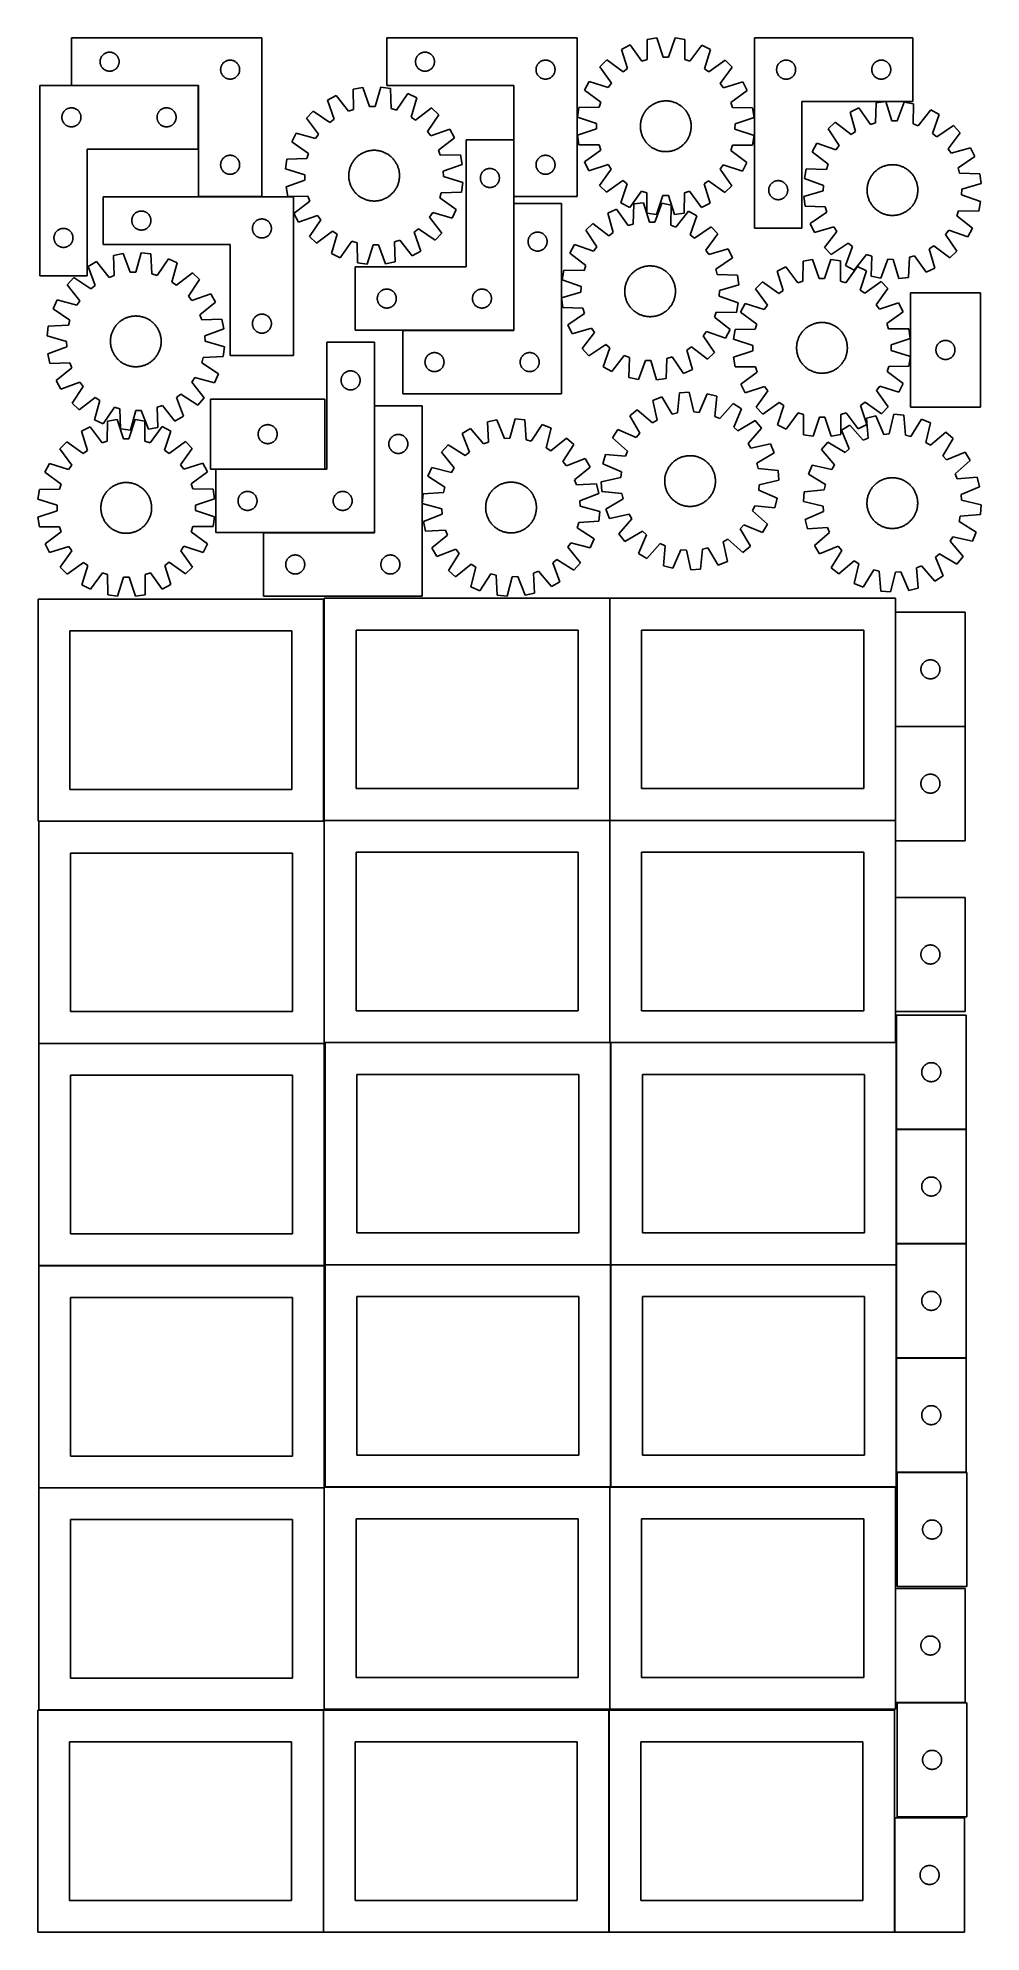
# Model space of a CAD drawing. Header units: millimetres. Extents: x 7 to 1493, y 8 to 2993.
import ezdxf

# ---------------------------------------------------------------- set-up
doc = ezdxf.new("R2010")
doc.units = ezdxf.units.MM
doc.layers.add('COMMON', color=5, linetype='CONTINUOUS', true_color=0x0000ff)
doc.layers.add('CUT', color=7, linetype='CONTINUOUS', true_color=0x000000)

msp = doc.modelspace()

# ---------------------------------------------------------------- linework, layer by layer
at = {"layer": 'COMMON'}
for p, q in [((259.378423, 2918.315876), (59.578424, 2918.315876)), ((259.478424, 2818.215875), (259.478424, 2918.215875)), ((756.64077, 2743.415351), (756.64077, 2832.598746)), ((756.64077, 2532.598746), (756.64077, 2732.398745)), ((581.74077, 2532.498745), (756.540769, 2532.498745)), ((537.079308, 2213.640494), (537.079308, 2413.440493)), ((286.979307, 2313.740494), (458.742247, 2313.740494)), ((362.179308, 2213.540493), (536.979307, 2213.540493)), ((908.149576, 2110.174328), (908.149576, 1760.174328)), ((1358.349577, 2088.197085), (1358.349577, 1908.197085)), ((1358.349577, 1907.997084), (1358.349577, 1760.174328)), ((1358.449578, 1908.097084), (1468.449578, 1908.097084)), ((7.849575, 1758.749548), (456.852249, 1758.749548)), ((457.949575, 1758.649548), (457.949575, 1409.974327)), ((458.049576, 1760.074327), (908.049576, 1760.074327)), ((908.149576, 1759.974327), (908.149576, 1409.974327)), ((908.249577, 1760.074327), (1358.249577, 1760.074327)), ((1358.349577, 1759.974327), (1358.349577, 1727.997084)), ((1358.349577, 1638.722841), (1358.349577, 1458.722841)), ((457.849575, 1408.549548), (7.849575, 1408.549548)), ((459.374233, 1409.874326), (908.049576, 1409.874326)), ((909.474233, 1409.774326), (909.474233, 1059.774326)), ((909.574234, 1409.874326), (1358.249577, 1409.874326)), ((1359.674234, 1409.774326), (1359.674234, 1273.223845)), ((1359.674234, 1273.023844), (1359.674234, 1093.023844)), ((1469.774235, 1273.123845), (1359.774235, 1273.123845)), ((1359.674234, 1092.823843), (1359.674234, 1059.774326)), ((1359.774235, 1092.923843), (1469.774235, 1092.923843)), ((7.849575, 1058.349546), (457.849575, 1058.349546)), ((909.374233, 1059.674326), (459.374233, 1059.674326)), ((909.474233, 1059.574325), (909.474233, 709.574325)), ((1359.574234, 1059.674326), (909.574234, 1059.674326)), ((1359.674234, 1059.574325), (1359.674234, 912.823843)), ((1359.674234, 912.623842), (1359.674234, 732.623842)), ((1359.774235, 912.723842), (1469.774235, 912.723842)), ((1361.099119, 732.523841), (1469.774235, 732.523841)), ((7.849575, 708.149545), (457.849575, 708.149545)), ((457.949575, 708.049545), (457.949575, 359.374324)), ((459.374233, 709.474324), (908.049576, 709.474324)), ((908.149576, 709.374324), (908.149576, 359.374324)), ((909.574234, 709.474324), (1358.249577, 709.474324)), ((1358.349577, 549.574343), (1358.349577, 369.574343)), ((1361.099119, 369.474342), (1468.449578, 369.474342)), ((7.849575, 357.949544), (456.524735, 357.949544)), ((456.624735, 357.849544), (456.624735, 7.849544)), ((906.824736, 357.849544), (906.824736, 7.849544)), ((1357.024737, 187.849544), (1357.024737, 7.849544))]:
    msp.add_line(p, q, dxfattribs=at)
at = {"layer": 'CUT'}
for p, q in [((359.578424, 2993.415876), (59.578424, 2993.415876)), ((59.578424, 2993.415876), (59.578424, 2918.415876)), ((359.578424, 2743.415876), (359.578424, 2993.415876)), ((856.74077, 2993.415351), (556.74077, 2993.415351)), ((556.74077, 2993.415351), (556.74077, 2918.415351)), ((856.74077, 2743.415351), (856.74077, 2993.415351)), ((967.149495, 2991.069949), (966.899994, 2959.306566)), ((982.351703, 2993.441328), (967.149495, 2991.069949)), ((992.263437, 2963.262987), (982.351703, 2993.441328)), ((1010.890472, 2993.374615), (1000.837757, 2963.242943)), ((1026.081427, 2990.93219), (1010.890472, 2993.374615)), ((1026.182426, 2959.167988), (1026.081427, 2990.93219)), ((1136.000324, 2993.419733), (1136.000324, 2693.419733)), ((1386.000324, 2993.419733), (1136.000324, 2993.419733)), ((1386.000324, 2893.419733), (1386.000324, 2993.419733)), ((104.578424, 2955.915876), (104.598313, 2956.688058)), ((104.598313, 2955.143695), (104.578424, 2955.915876)), ((104.598313, 2956.688058), (104.657926, 2957.458191)), ((104.657926, 2957.458191), (104.757106, 2958.224235)), ((104.757106, 2958.224235), (104.895589, 2958.984157)), ((104.895589, 2958.984157), (105.073008, 2959.735943)), ((105.073008, 2959.735943), (105.288893, 2960.477599)), ((105.288893, 2960.477599), (105.542672, 2961.207158)), ((105.542672, 2961.207158), (105.833671, 2961.922685)), ((105.833671, 2961.922685), (106.161118, 2962.622283)), ((106.161118, 2962.622283), (106.524146, 2963.304097)), ((106.524146, 2963.304097), (106.921791, 2963.966319)), ((106.921791, 2963.966319), (107.352999, 2964.607193)), ((107.352999, 2964.607193), (107.816627, 2965.225019)), ((107.816627, 2965.225019), (108.311445, 2965.818158)), ((108.311445, 2965.818158), (108.836141, 2966.385039)), ((108.836141, 2966.385039), (109.389324, 2966.924157)), ((109.389324, 2966.924157), (109.969526, 2967.434083)), ((109.969526, 2967.434083), (110.57521, 2967.913465)), ((110.57521, 2967.913465), (111.204768, 2968.361031)), ((111.204768, 2968.361031), (111.856532, 2968.775596)), ((111.856532, 2968.775596), (112.528773, 2969.156058)), ((112.528773, 2969.156058), (113.219708, 2969.50141)), ((113.219708, 2969.50141), (113.927506, 2969.810736)), ((113.927506, 2969.810736), (114.650288, 2970.083215)), ((114.650288, 2970.083215), (115.38614, 2970.318124)), ((115.38614, 2970.318124), (116.133108, 2970.514842)), ((116.133108, 2970.514842), (116.889213, 2970.672846)), ((116.889213, 2970.672846), (117.652449, 2970.791716)), ((117.652449, 2970.791716), (118.420792, 2970.871139)), ((118.420792, 2970.871139), (119.192205, 2970.910903)), ((119.192205, 2970.910903), (119.964643, 2970.910903)), ((119.964643, 2970.910903), (120.736056, 2970.871139)), ((120.736056, 2970.871139), (121.504399, 2970.791716)), ((121.504399, 2970.791716), (122.267636, 2970.672846)), ((122.267636, 2970.672846), (123.02374, 2970.514842)), ((123.02374, 2970.514842), (123.770709, 2970.318124)), ((123.770709, 2970.318124), (124.50656, 2970.083215)), ((124.50656, 2970.083215), (125.229343, 2969.810736)), ((125.229343, 2969.810736), (125.93714, 2969.50141)), ((125.93714, 2969.50141), (126.628075, 2969.156058)), ((126.628075, 2969.156058), (127.300316, 2968.775596)), ((127.300316, 2968.775596), (127.95208, 2968.361031)), ((127.95208, 2968.361031), (128.581638, 2967.913465)), ((128.581638, 2967.913465), (129.187322, 2967.434083)), ((129.187322, 2967.434083), (129.767524, 2966.924157)), ((129.767524, 2966.924157), (130.320707, 2966.385039)), ((130.320707, 2966.385039), (130.845403, 2965.818158)), ((130.845403, 2965.818158), (131.340221, 2965.225019)), ((131.340221, 2965.225019), (131.803849, 2964.607193)), ((131.803849, 2964.607193), (132.235058, 2963.966319)), ((132.235058, 2963.966319), (132.632703, 2963.304097)), ((132.632703, 2963.304097), (132.99573, 2962.622283)), ((132.99573, 2962.622283), (133.323178, 2961.922685)), ((133.323178, 2961.922685), (133.614176, 2961.207158)), ((133.614176, 2961.207158), (133.867955, 2960.477599)), ((133.867955, 2960.477599), (134.08384, 2959.735943)), ((134.08384, 2959.735943), (134.261259, 2958.984157)), ((134.261259, 2958.984157), (134.399743, 2958.224235)), ((134.399743, 2958.224235), (134.498922, 2957.458191)), ((134.498922, 2957.458191), (134.558536, 2956.688058)), ((134.558536, 2956.688058), (134.578424, 2955.915876)), ((134.578424, 2955.915876), (134.558536, 2955.143695)), ((300.57521, 2955.413465), (301.204768, 2955.861031)), ((301.204768, 2955.861031), (301.856532, 2956.275596)), ((301.856532, 2956.275596), (302.528773, 2956.656058)), ((302.528773, 2956.656058), (303.219708, 2957.00141)), ((303.219708, 2957.00141), (303.927506, 2957.310736)), ((303.927506, 2957.310736), (304.650288, 2957.583215)), ((304.650288, 2957.583215), (305.38614, 2957.818124)), ((305.38614, 2957.818124), (306.133108, 2958.014842)), ((306.133108, 2958.014842), (306.889213, 2958.172846)), ((306.889213, 2958.172846), (307.652449, 2958.291716)), ((307.652449, 2958.291716), (308.420792, 2958.371139)), ((308.420792, 2958.371139), (309.192205, 2958.410903)), ((309.192205, 2958.410903), (309.964643, 2958.410903)), ((309.964643, 2958.410903), (310.736056, 2958.371139)), ((310.736056, 2958.371139), (311.504399, 2958.291716)), ((311.504399, 2958.291716), (312.267636, 2958.172846)), ((312.267636, 2958.172846), (313.02374, 2958.014842)), ((313.02374, 2958.014842), (313.770709, 2957.818124)), ((313.770709, 2957.818124), (314.50656, 2957.583215)), ((314.50656, 2957.583215), (315.229343, 2957.310736)), ((315.229343, 2957.310736), (315.93714, 2957.00141)), ((315.93714, 2957.00141), (316.628075, 2956.656058)), ((316.628075, 2956.656058), (317.300316, 2956.275596)), ((317.300316, 2956.275596), (317.95208, 2955.861031)), ((317.95208, 2955.861031), (318.581638, 2955.413465)), ((601.74077, 2955.915351), (601.760659, 2956.687532)), ((601.760659, 2955.14317), (601.74077, 2955.915351)), ((601.760659, 2956.687532), (601.820272, 2957.457666)), ((601.820272, 2957.457666), (601.919452, 2958.22371)), ((601.919452, 2958.22371), (602.057935, 2958.983632)), ((602.057935, 2958.983632), (602.235355, 2959.735418)), ((602.235355, 2959.735418), (602.45124, 2960.477073)), ((602.45124, 2960.477073), (602.705018, 2961.206632)), ((602.705018, 2961.206632), (602.996017, 2961.922159)), ((602.996017, 2961.922159), (603.323464, 2962.621758)), ((603.323464, 2962.621758), (603.686492, 2963.303572)), ((603.686492, 2963.303572), (604.084137, 2963.965794)), ((604.084137, 2963.965794), (604.515345, 2964.606667)), ((604.515345, 2964.606667), (604.978973, 2965.224493)), ((604.978973, 2965.224493), (605.473792, 2965.817633)), ((605.473792, 2965.817633), (605.998488, 2966.384513)), ((605.998488, 2966.384513), (606.55167, 2966.923631)), ((606.55167, 2966.923631), (607.131873, 2967.433558)), ((607.131873, 2967.433558), (607.737556, 2967.91294)), ((607.737556, 2967.91294), (608.367115, 2968.360506)), ((608.367115, 2968.360506), (609.018878, 2968.77507)), ((609.018878, 2968.77507), (609.691119, 2969.155533)), ((609.691119, 2969.155533), (610.382055, 2969.500885)), ((610.382055, 2969.500885), (611.089852, 2969.81021)), ((611.089852, 2969.81021), (611.812635, 2970.082689)), ((611.812635, 2970.082689), (612.548486, 2970.317599)), ((612.548486, 2970.317599), (613.295454, 2970.514316)), ((613.295454, 2970.514316), (614.051559, 2970.67232)), ((614.051559, 2970.67232), (614.814795, 2970.791191)), ((614.814795, 2970.791191), (615.583139, 2970.870614)), ((615.583139, 2970.870614), (616.354552, 2970.910378)), ((616.354552, 2970.910378), (617.126989, 2970.910378)), ((617.126989, 2970.910378), (617.898402, 2970.870614)), ((617.898402, 2970.870614), (618.666746, 2970.791191)), ((618.666746, 2970.791191), (619.429982, 2970.67232)), ((619.429982, 2970.67232), (620.186087, 2970.514316)), ((620.186087, 2970.514316), (620.933055, 2970.317599)), ((620.933055, 2970.317599), (621.668906, 2970.082689)), ((621.668906, 2970.082689), (622.391689, 2969.81021)), ((622.391689, 2969.81021), (623.099486, 2969.500885)), ((623.099486, 2969.500885), (623.790422, 2969.155533)), ((623.790422, 2969.155533), (624.462663, 2968.77507)), ((624.462663, 2968.77507), (625.114426, 2968.360506)), ((625.114426, 2968.360506), (625.743985, 2967.91294)), ((625.743985, 2967.91294), (626.349668, 2967.433558)), ((626.349668, 2967.433558), (626.929871, 2966.923631)), ((626.929871, 2966.923631), (627.483053, 2966.384513)), ((627.483053, 2966.384513), (628.007749, 2965.817633)), ((628.007749, 2965.817633), (628.502568, 2965.224493)), ((628.502568, 2965.224493), (628.966196, 2964.606667)), ((628.966196, 2964.606667), (629.397404, 2963.965794)), ((629.397404, 2963.965794), (629.795049, 2963.303572)), ((629.795049, 2963.303572), (630.158077, 2962.621758)), ((630.158077, 2962.621758), (630.485524, 2961.922159)), ((630.485524, 2961.922159), (630.776523, 2961.206632)), ((630.776523, 2961.206632), (631.030301, 2960.477073)), ((631.030301, 2960.477073), (631.246186, 2959.735418)), ((631.246186, 2959.735418), (631.423606, 2958.983632)), ((631.423606, 2958.983632), (631.562089, 2958.22371)), ((631.562089, 2958.22371), (631.661269, 2957.457666)), ((631.661269, 2957.457666), (631.720882, 2956.687532)), ((631.720882, 2956.687532), (631.74077, 2955.915351)), ((631.74077, 2955.915351), (631.720882, 2955.14317)), ((797.737556, 2955.41294), (798.367115, 2955.860506)), ((798.367115, 2955.860506), (799.018878, 2956.27507)), ((799.018878, 2956.27507), (799.691119, 2956.655533)), ((799.691119, 2956.655533), (800.382055, 2957.000885)), ((800.382055, 2957.000885), (801.089852, 2957.31021)), ((801.089852, 2957.31021), (801.812635, 2957.582689)), ((801.812635, 2957.582689), (802.548486, 2957.817599)), ((802.548486, 2957.817599), (803.295454, 2958.014316)), ((803.295454, 2958.014316), (804.051559, 2958.17232)), ((804.051559, 2958.17232), (804.814795, 2958.291191)), ((804.814795, 2958.291191), (805.583139, 2958.370614)), ((805.583139, 2958.370614), (806.354552, 2958.410378)), ((806.354552, 2958.410378), (807.126989, 2958.410378)), ((807.126989, 2958.410378), (807.898402, 2958.370614)), ((807.898402, 2958.370614), (808.666746, 2958.291191)), ((808.666746, 2958.291191), (809.429982, 2958.17232)), ((809.429982, 2958.17232), (810.186087, 2958.014316)), ((810.186087, 2958.014316), (810.933055, 2957.817599)), ((810.933055, 2957.817599), (811.668906, 2957.582689)), ((811.668906, 2957.582689), (812.391689, 2957.31021)), ((812.391689, 2957.31021), (813.099486, 2957.000885)), ((813.099486, 2957.000885), (813.790422, 2956.655533)), ((813.790422, 2956.655533), (814.462663, 2956.27507)), ((814.462663, 2956.27507), (815.114426, 2955.860506)), ((815.114426, 2955.860506), (815.743985, 2955.41294)), ((903.133973, 2958.64068), (892.22899, 2947.786561)), ((928.891118, 2940.05186), (903.133973, 2958.64068)), ((939.986897, 2982.314432), (926.261535, 2975.361376)), ((926.261535, 2975.361376), (935.83967, 2945.075504)), ((958.739137, 2956.676018), (939.986897, 2982.314432)), ((966.899994, 2959.306566), (958.739137, 2956.676018)), ((1000.837757, 2963.242943), (992.263437, 2963.262987)), ((1034.330896, 2956.499314), (1026.182426, 2959.167988)), ((1053.202795, 2982.049778), (1034.330896, 2956.499314)), ((1066.8955, 2975.03263), (1053.202795, 2982.049778)), ((1057.175878, 2944.791868), (1066.8955, 2975.03263)), ((1089.944637, 2958.203991), (1064.100867, 2939.735793)), ((1100.798756, 2947.299008), (1089.944637, 2958.203991)), ((1177.309008, 2955.645158), (1177.949882, 2956.076366)), ((1177.949882, 2956.076366), (1178.612103, 2956.474011)), ((1178.612103, 2956.474011), (1179.293918, 2956.837039)), ((1179.293918, 2956.837039), (1179.993516, 2957.164486)), ((1179.993516, 2957.164486), (1180.709043, 2957.455485)), ((1180.709043, 2957.455485), (1181.438602, 2957.709263)), ((1181.438602, 2957.709263), (1182.180258, 2957.925149)), ((1182.180258, 2957.925149), (1182.932043, 2958.102568)), ((1182.932043, 2958.102568), (1183.691966, 2958.241051)), ((1183.691966, 2958.241051), (1184.458009, 2958.340231)), ((1184.458009, 2958.340231), (1185.228143, 2958.399844)), ((1185.228143, 2958.399844), (1186.000324, 2958.419733)), ((1186.000324, 2958.419733), (1186.772506, 2958.399844)), ((1186.772506, 2958.399844), (1187.542639, 2958.340231)), ((1187.542639, 2958.340231), (1188.308683, 2958.241051)), ((1188.308683, 2958.241051), (1189.068605, 2958.102568)), ((1189.068605, 2958.102568), (1189.820391, 2957.925149)), ((1189.820391, 2957.925149), (1190.562047, 2957.709263)), ((1190.562047, 2957.709263), (1191.291606, 2957.455485)), ((1191.291606, 2957.455485), (1192.007133, 2957.164486)), ((1192.007133, 2957.164486), (1192.706731, 2956.837039)), ((1192.706731, 2956.837039), (1193.388545, 2956.474011)), ((1193.388545, 2956.474011), (1194.050767, 2956.076366)), ((1194.050767, 2956.076366), (1194.691641, 2955.645158)), ((1327.309008, 2955.645158), (1327.949882, 2956.076366)), ((1327.949882, 2956.076366), (1328.612103, 2956.474011)), ((1328.612103, 2956.474011), (1329.293918, 2956.837039)), ((1329.293918, 2956.837039), (1329.993516, 2957.164486)), ((1329.993516, 2957.164486), (1330.709043, 2957.455485)), ((1330.709043, 2957.455485), (1331.438602, 2957.709263)), ((1331.438602, 2957.709263), (1332.180258, 2957.925149)), ((1332.180258, 2957.925149), (1332.932043, 2958.102568)), ((1332.932043, 2958.102568), (1333.691966, 2958.241051)), ((1333.691966, 2958.241051), (1334.458009, 2958.340231)), ((1334.458009, 2958.340231), (1335.228143, 2958.399844)), ((1335.228143, 2958.399844), (1336.000324, 2958.419733)), ((1336.000324, 2958.419733), (1336.772506, 2958.399844)), ((1336.772506, 2958.399844), (1337.542639, 2958.340231)), ((1337.542639, 2958.340231), (1338.308683, 2958.241051)), ((1338.308683, 2958.241051), (1339.068605, 2958.102568)), ((1339.068605, 2958.102568), (1339.820391, 2957.925149)), ((1339.820391, 2957.925149), (1340.562047, 2957.709263)), ((1340.562047, 2957.709263), (1341.291606, 2957.455485)), ((1341.291606, 2957.455485), (1342.007133, 2957.164486)), ((1342.007133, 2957.164486), (1342.706731, 2956.837039)), ((1342.706731, 2956.837039), (1343.388545, 2956.474011)), ((1343.388545, 2956.474011), (1344.050767, 2956.076366)), ((1344.050767, 2956.076366), (1344.691641, 2955.645158)), ((104.657926, 2954.373561), (104.598313, 2955.143695)), ((104.757106, 2953.607518), (104.657926, 2954.373561)), ((104.895589, 2952.847595), (104.757106, 2953.607518)), ((105.073008, 2952.095809), (104.895589, 2952.847595)), ((105.288893, 2951.354154), (105.073008, 2952.095809)), ((105.542672, 2950.624595), (105.288893, 2951.354154)), ((105.833671, 2949.909068), (105.542672, 2950.624595)), ((106.161118, 2949.209469), (105.833671, 2949.909068)), ((106.524146, 2948.527655), (106.161118, 2949.209469)), ((106.921791, 2947.865433), (106.524146, 2948.527655)), ((107.352999, 2947.22456), (106.921791, 2947.865433)), ((107.816627, 2946.606734), (107.352999, 2947.22456)), ((108.311445, 2946.013594), (107.816627, 2946.606734)), ((108.836141, 2945.446714), (108.311445, 2946.013594)), ((109.389324, 2944.907596), (108.836141, 2945.446714)), ((109.969526, 2944.39767), (109.389324, 2944.907596)), ((110.57521, 2943.918288), (109.969526, 2944.39767)), ((111.204768, 2943.470721), (110.57521, 2943.918288)), ((111.856532, 2943.056157), (111.204768, 2943.470721)), ((112.528773, 2942.675694), (111.856532, 2943.056157)), ((113.219708, 2942.330342), (112.528773, 2942.675694)), ((113.927506, 2942.021017), (113.219708, 2942.330342)), ((114.650288, 2941.748538), (113.927506, 2942.021017)), ((115.38614, 2941.513628), (114.650288, 2941.748538)), ((116.133108, 2941.316911), (115.38614, 2941.513628)), ((116.889213, 2941.158907), (116.133108, 2941.316911)), ((117.652449, 2941.040036), (116.889213, 2941.158907)), ((118.420792, 2940.960613), (117.652449, 2941.040036)), ((119.192205, 2940.920849), (118.420792, 2940.960613)), ((119.964643, 2940.920849), (119.192205, 2940.920849)), ((120.736056, 2940.960613), (119.964643, 2940.920849)), ((121.504399, 2941.040036), (120.736056, 2940.960613)), ((122.267636, 2941.158907), (121.504399, 2941.040036)), ((123.02374, 2941.316911), (122.267636, 2941.158907)), ((123.770709, 2941.513628), (123.02374, 2941.316911)), ((124.50656, 2941.748538), (123.770709, 2941.513628)), ((125.229343, 2942.021017), (124.50656, 2941.748538)), ((125.93714, 2942.330342), (125.229343, 2942.021017)), ((126.628075, 2942.675694), (125.93714, 2942.330342)), ((127.300316, 2943.056157), (126.628075, 2942.675694)), ((127.95208, 2943.470721), (127.300316, 2943.056157)), ((128.581638, 2943.918288), (127.95208, 2943.470721)), ((129.187322, 2944.39767), (128.581638, 2943.918288)), ((129.767524, 2944.907596), (129.187322, 2944.39767)), ((130.320707, 2945.446714), (129.767524, 2944.907596)), ((130.845403, 2946.013594), (130.320707, 2945.446714)), ((131.340221, 2946.606734), (130.845403, 2946.013594)), ((131.803849, 2947.22456), (131.340221, 2946.606734)), ((132.235058, 2947.865433), (131.803849, 2947.22456)), ((132.632703, 2948.527655), (132.235058, 2947.865433)), ((132.99573, 2949.209469), (132.632703, 2948.527655)), ((133.323178, 2949.909068), (132.99573, 2949.209469)), ((133.614176, 2950.624595), (133.323178, 2949.909068)), ((133.867955, 2951.354154), (133.614176, 2950.624595)), ((134.08384, 2952.095809), (133.867955, 2951.354154)), ((134.261259, 2952.847595), (134.08384, 2952.095809)), ((134.399743, 2953.607518), (134.261259, 2952.847595)), ((134.498922, 2954.373561), (134.399743, 2953.607518)), ((134.558536, 2955.143695), (134.498922, 2954.373561)), ((294.578424, 2943.415876), (294.598313, 2944.188058)), ((294.598313, 2942.643695), (294.578424, 2943.415876)), ((294.598313, 2944.188058), (294.657926, 2944.958191)), ((294.657926, 2941.873561), (294.598313, 2942.643695)), ((294.657926, 2944.958191), (294.757106, 2945.724235)), ((294.757106, 2941.107518), (294.657926, 2941.873561)), ((294.757106, 2945.724235), (294.895589, 2946.484157)), ((294.895589, 2940.347595), (294.757106, 2941.107518)), ((294.895589, 2946.484157), (295.073008, 2947.235943)), ((295.073008, 2939.595809), (294.895589, 2940.347595)), ((295.073008, 2947.235943), (295.288893, 2947.977599)), ((295.288893, 2938.854154), (295.073008, 2939.595809)), ((295.288893, 2947.977599), (295.542672, 2948.707158)), ((295.542672, 2938.124595), (295.288893, 2938.854154)), ((295.542672, 2948.707158), (295.833671, 2949.422685)), ((295.833671, 2937.409068), (295.542672, 2938.124595)), ((295.833671, 2949.422685), (296.161118, 2950.122283)), ((296.161118, 2936.709469), (295.833671, 2937.409068)), ((296.161118, 2950.122283), (296.524146, 2950.804097)), ((296.524146, 2936.027655), (296.161118, 2936.709469)), ((296.524146, 2950.804097), (296.921791, 2951.466319)), ((296.921791, 2935.365433), (296.524146, 2936.027655)), ((296.921791, 2951.466319), (297.352999, 2952.107193)), ((297.352999, 2934.72456), (296.921791, 2935.365433)), ((297.352999, 2952.107193), (297.816627, 2952.725019)), ((297.816627, 2934.106734), (297.352999, 2934.72456)), ((297.816627, 2952.725019), (298.311445, 2953.318158)), ((298.311445, 2933.513594), (297.816627, 2934.106734)), ((298.311445, 2953.318158), (298.836141, 2953.885039)), ((298.836141, 2932.946714), (298.311445, 2933.513594)), ((298.836141, 2953.885039), (299.389324, 2954.424157)), ((299.389324, 2932.407596), (298.836141, 2932.946714)), ((299.389324, 2954.424157), (299.969526, 2954.934083)), ((299.969526, 2931.89767), (299.389324, 2932.407596)), ((299.969526, 2954.934083), (300.57521, 2955.413465)), ((300.57521, 2931.418288), (299.969526, 2931.89767)), ((301.204768, 2930.970721), (300.57521, 2931.418288)), ((301.856532, 2930.556157), (301.204768, 2930.970721)), ((302.528773, 2930.175694), (301.856532, 2930.556157)), ((303.219708, 2929.830342), (302.528773, 2930.175694)), ((303.927506, 2929.521017), (303.219708, 2929.830342)), ((304.650288, 2929.248538), (303.927506, 2929.521017)), ((305.38614, 2929.013628), (304.650288, 2929.248538)), ((306.133108, 2928.816911), (305.38614, 2929.013628)), ((306.889213, 2928.658907), (306.133108, 2928.816911)), ((307.652449, 2928.540036), (306.889213, 2928.658907)), ((308.420792, 2928.460613), (307.652449, 2928.540036)), ((309.192205, 2928.420849), (308.420792, 2928.460613)), ((309.964643, 2928.420849), (309.192205, 2928.420849)), ((310.736056, 2928.460613), (309.964643, 2928.420849)), ((311.504399, 2928.540036), (310.736056, 2928.460613)), ((312.267636, 2928.658907), (311.504399, 2928.540036)), ((313.02374, 2928.816911), (312.267636, 2928.658907)), ((313.770709, 2929.013628), (313.02374, 2928.816911)), ((314.50656, 2929.248538), (313.770709, 2929.013628)), ((315.229343, 2929.521017), (314.50656, 2929.248538)), ((315.93714, 2929.830342), (315.229343, 2929.521017)), ((316.628075, 2930.175694), (315.93714, 2929.830342)), ((317.300316, 2930.556157), (316.628075, 2930.175694)), ((317.95208, 2930.970721), (317.300316, 2930.556157)), ((318.581638, 2931.418288), (317.95208, 2930.970721)), ((318.581638, 2955.413465), (319.187322, 2954.934083)), ((319.187322, 2931.89767), (318.581638, 2931.418288)), ((319.187322, 2954.934083), (319.767524, 2954.424157)), ((319.767524, 2932.407596), (319.187322, 2931.89767)), ((319.767524, 2954.424157), (320.320707, 2953.885039)), ((320.320707, 2932.946714), (319.767524, 2932.407596)), ((320.320707, 2953.885039), (320.845403, 2953.318158)), ((320.845403, 2933.513594), (320.320707, 2932.946714)), ((320.845403, 2953.318158), (321.340221, 2952.725019)), ((321.340221, 2934.106734), (320.845403, 2933.513594)), ((321.340221, 2952.725019), (321.803849, 2952.107193)), ((321.803849, 2934.72456), (321.340221, 2934.106734)), ((321.803849, 2952.107193), (322.235058, 2951.466319)), ((322.235058, 2935.365433), (321.803849, 2934.72456)), ((322.235058, 2951.466319), (322.632703, 2950.804097)), ((322.632703, 2936.027655), (322.235058, 2935.365433)), ((322.632703, 2950.804097), (322.99573, 2950.122283)), ((322.99573, 2936.709469), (322.632703, 2936.027655)), ((322.99573, 2950.122283), (323.323178, 2949.422685)), ((323.323178, 2937.409068), (322.99573, 2936.709469)), ((323.323178, 2949.422685), (323.614176, 2948.707158)), ((323.614176, 2938.124595), (323.323178, 2937.409068)), ((323.614176, 2948.707158), (323.867955, 2947.977599)), ((323.867955, 2938.854154), (323.614176, 2938.124595)), ((323.867955, 2947.977599), (324.08384, 2947.235943)), ((324.08384, 2939.595809), (323.867955, 2938.854154)), ((324.08384, 2947.235943), (324.261259, 2946.484157)), ((324.261259, 2940.347595), (324.08384, 2939.595809)), ((324.261259, 2946.484157), (324.399743, 2945.724235)), ((324.399743, 2941.107518), (324.261259, 2940.347595)), ((324.399743, 2945.724235), (324.498922, 2944.958191)), ((324.498922, 2941.873561), (324.399743, 2941.107518)), ((324.498922, 2944.958191), (324.558536, 2944.188058)), ((324.558536, 2942.643695), (324.498922, 2941.873561)), ((324.558536, 2944.188058), (324.578424, 2943.415876)), ((324.578424, 2943.415876), (324.558536, 2942.643695)), ((601.820272, 2954.373036), (601.760659, 2955.14317)), ((601.919452, 2953.606992), (601.820272, 2954.373036)), ((602.057935, 2952.84707), (601.919452, 2953.606992)), ((602.235355, 2952.095284), (602.057935, 2952.84707)), ((602.45124, 2951.353628), (602.235355, 2952.095284)), ((602.705018, 2950.62407), (602.45124, 2951.353628)), ((602.996017, 2949.908542), (602.705018, 2950.62407)), ((603.323464, 2949.208944), (602.996017, 2949.908542)), ((603.686492, 2948.52713), (603.323464, 2949.208944)), ((604.084137, 2947.864908), (603.686492, 2948.52713)), ((604.515345, 2947.224034), (604.084137, 2947.864908)), ((604.978973, 2946.606209), (604.515345, 2947.224034)), ((605.473792, 2946.013069), (604.978973, 2946.606209)), ((605.998488, 2945.446189), (605.473792, 2946.013069)), ((606.55167, 2944.90707), (605.998488, 2945.446189)), ((607.131873, 2944.397144), (606.55167, 2944.90707)), ((607.737556, 2943.917762), (607.131873, 2944.397144)), ((608.367115, 2943.470196), (607.737556, 2943.917762)), ((609.018878, 2943.055631), (608.367115, 2943.470196)), ((609.691119, 2942.675169), (609.018878, 2943.055631)), ((610.382055, 2942.329817), (609.691119, 2942.675169)), ((611.089852, 2942.020491), (610.382055, 2942.329817)), ((611.812635, 2941.748012), (611.089852, 2942.020491)), ((612.548486, 2941.513103), (611.812635, 2941.748012)), ((613.295454, 2941.316385), (612.548486, 2941.513103)), ((614.051559, 2941.158382), (613.295454, 2941.316385)), ((614.814795, 2941.039511), (614.051559, 2941.158382)), ((615.583139, 2940.960088), (614.814795, 2941.039511)), ((616.354552, 2940.920324), (615.583139, 2940.960088)), ((617.126989, 2940.920324), (616.354552, 2940.920324)), ((617.898402, 2940.960088), (617.126989, 2940.920324)), ((618.666746, 2941.039511), (617.898402, 2940.960088)), ((619.429982, 2941.158382), (618.666746, 2941.039511)), ((620.186087, 2941.316385), (619.429982, 2941.158382)), ((620.933055, 2941.513103), (620.186087, 2941.316385)), ((621.668906, 2941.748012), (620.933055, 2941.513103)), ((622.391689, 2942.020491), (621.668906, 2941.748012)), ((623.099486, 2942.329817), (622.391689, 2942.020491)), ((623.790422, 2942.675169), (623.099486, 2942.329817)), ((624.462663, 2943.055631), (623.790422, 2942.675169)), ((625.114426, 2943.470196), (624.462663, 2943.055631)), ((625.743985, 2943.917762), (625.114426, 2943.470196)), ((626.349668, 2944.397144), (625.743985, 2943.917762)), ((626.929871, 2944.90707), (626.349668, 2944.397144)), ((627.483053, 2945.446189), (626.929871, 2944.90707)), ((628.007749, 2946.013069), (627.483053, 2945.446189)), ((628.502568, 2946.606209), (628.007749, 2946.013069)), ((628.966196, 2947.224034), (628.502568, 2946.606209)), ((629.397404, 2947.864908), (628.966196, 2947.224034)), ((629.795049, 2948.52713), (629.397404, 2947.864908)), ((630.158077, 2949.208944), (629.795049, 2948.52713)), ((630.485524, 2949.908542), (630.158077, 2949.208944)), ((630.776523, 2950.62407), (630.485524, 2949.908542)), ((631.030301, 2951.353628), (630.776523, 2950.62407)), ((631.246186, 2952.095284), (631.030301, 2951.353628)), ((631.423606, 2952.84707), (631.246186, 2952.095284)), ((631.562089, 2953.606992), (631.423606, 2952.84707)), ((631.661269, 2954.373036), (631.562089, 2953.606992)), ((631.720882, 2955.14317), (631.661269, 2954.373036)), ((791.74077, 2943.415351), (791.760659, 2944.187532)), ((791.760659, 2942.64317), (791.74077, 2943.415351)), ((791.760659, 2944.187532), (791.820272, 2944.957666)), ((791.820272, 2941.873036), (791.760659, 2942.64317)), ((791.820272, 2944.957666), (791.919452, 2945.72371)), ((791.919452, 2941.106992), (791.820272, 2941.873036)), ((791.919452, 2945.72371), (792.057935, 2946.483632)), ((792.057935, 2940.34707), (791.919452, 2941.106992)), ((792.057935, 2946.483632), (792.235355, 2947.235418)), ((792.235355, 2939.595284), (792.057935, 2940.34707)), ((792.235355, 2947.235418), (792.45124, 2947.977073)), ((792.45124, 2938.853628), (792.235355, 2939.595284)), ((792.45124, 2947.977073), (792.705018, 2948.706632)), ((792.705018, 2938.12407), (792.45124, 2938.853628)), ((792.705018, 2948.706632), (792.996017, 2949.422159)), ((792.996017, 2937.408542), (792.705018, 2938.12407)), ((792.996017, 2949.422159), (793.323464, 2950.121758)), ((793.323464, 2936.708944), (792.996017, 2937.408542)), ((793.323464, 2950.121758), (793.686492, 2950.803572)), ((793.686492, 2936.02713), (793.323464, 2936.708944)), ((793.686492, 2950.803572), (794.084137, 2951.465794)), ((794.084137, 2935.364908), (793.686492, 2936.02713)), ((794.084137, 2951.465794), (794.515345, 2952.106667)), ((794.515345, 2934.724034), (794.084137, 2935.364908)), ((794.515345, 2952.106667), (794.978973, 2952.724493)), ((794.978973, 2934.106209), (794.515345, 2934.724034)), ((794.978973, 2952.724493), (795.473792, 2953.317633)), ((795.473792, 2933.513069), (794.978973, 2934.106209)), ((795.473792, 2953.317633), (795.998488, 2953.884513)), ((795.998488, 2932.946189), (795.473792, 2933.513069)), ((795.998488, 2953.884513), (796.55167, 2954.423631)), ((796.55167, 2932.40707), (795.998488, 2932.946189)), ((796.55167, 2954.423631), (797.131873, 2954.933558)), ((797.131873, 2931.897144), (796.55167, 2932.40707)), ((797.131873, 2954.933558), (797.737556, 2955.41294)), ((797.737556, 2931.417762), (797.131873, 2931.897144)), ((798.367115, 2930.970196), (797.737556, 2931.417762)), ((799.018878, 2930.555631), (798.367115, 2930.970196)), ((799.691119, 2930.175169), (799.018878, 2930.555631)), ((800.382055, 2929.829817), (799.691119, 2930.175169)), ((801.089852, 2929.520491), (800.382055, 2929.829817)), ((801.812635, 2929.248012), (801.089852, 2929.520491)), ((802.548486, 2929.013103), (801.812635, 2929.248012)), ((803.295454, 2928.816385), (802.548486, 2929.013103)), ((804.051559, 2928.658382), (803.295454, 2928.816385)), ((804.814795, 2928.539511), (804.051559, 2928.658382)), ((805.583139, 2928.460088), (804.814795, 2928.539511)), ((806.354552, 2928.420324), (805.583139, 2928.460088)), ((807.126989, 2928.420324), (806.354552, 2928.420324)), ((807.898402, 2928.460088), (807.126989, 2928.420324)), ((808.666746, 2928.539511), (807.898402, 2928.460088)), ((809.429982, 2928.658382), (808.666746, 2928.539511)), ((810.186087, 2928.816385), (809.429982, 2928.658382)), ((810.933055, 2929.013103), (810.186087, 2928.816385)), ((811.668906, 2929.248012), (810.933055, 2929.013103)), ((812.391689, 2929.520491), (811.668906, 2929.248012)), ((813.099486, 2929.829817), (812.391689, 2929.520491)), ((813.790422, 2930.175169), (813.099486, 2929.829817)), ((814.462663, 2930.555631), (813.790422, 2930.175169)), ((815.114426, 2930.970196), (814.462663, 2930.555631)), ((815.743985, 2931.417762), (815.114426, 2930.970196)), ((815.743985, 2955.41294), (816.349668, 2954.933558)), ((816.349668, 2931.897144), (815.743985, 2931.417762)), ((816.349668, 2954.933558), (816.929871, 2954.423631)), ((816.929871, 2932.40707), (816.349668, 2931.897144)), ((816.929871, 2954.423631), (817.483053, 2953.884513)), ((817.483053, 2932.946189), (816.929871, 2932.40707)), ((817.483053, 2953.884513), (818.007749, 2953.317633)), ((818.007749, 2933.513069), (817.483053, 2932.946189)), ((818.007749, 2953.317633), (818.502568, 2952.724493)), ((818.502568, 2934.106209), (818.007749, 2933.513069)), ((818.502568, 2952.724493), (818.966196, 2952.106667)), ((818.966196, 2934.724034), (818.502568, 2934.106209)), ((818.966196, 2952.106667), (819.397404, 2951.465794)), ((819.397404, 2935.364908), (818.966196, 2934.724034)), ((819.397404, 2951.465794), (819.795049, 2950.803572)), ((819.795049, 2936.02713), (819.397404, 2935.364908)), ((819.795049, 2950.803572), (820.158077, 2950.121758)), ((820.158077, 2936.708944), (819.795049, 2936.02713)), ((820.158077, 2950.121758), (820.485524, 2949.422159)), ((820.485524, 2937.408542), (820.158077, 2936.708944)), ((820.485524, 2949.422159), (820.776523, 2948.706632)), ((820.776523, 2938.12407), (820.485524, 2937.408542)), ((820.776523, 2948.706632), (821.030301, 2947.977073)), ((821.030301, 2938.853628), (820.776523, 2938.12407)), ((821.030301, 2947.977073), (821.246186, 2947.235418)), ((821.246186, 2939.595284), (821.030301, 2938.853628)), ((821.246186, 2947.235418), (821.423606, 2946.483632)), ((821.423606, 2940.34707), (821.246186, 2939.595284)), ((821.423606, 2946.483632), (821.562089, 2945.72371)), ((821.562089, 2941.106992), (821.423606, 2940.34707)), ((821.562089, 2945.72371), (821.661269, 2944.957666)), ((821.661269, 2941.873036), (821.562089, 2941.106992)), ((821.661269, 2944.957666), (821.720882, 2944.187532)), ((821.720882, 2942.64317), (821.661269, 2941.873036)), ((821.720882, 2944.187532), (821.74077, 2943.415351)), ((821.74077, 2943.415351), (821.720882, 2942.64317)), ((892.22899, 2947.786561), (910.697187, 2921.942791)), ((935.83967, 2945.075504), (928.891118, 2940.05186)), ((1064.100867, 2939.735793), (1057.175878, 2944.791868)), ((1082.209936, 2921.541862), (1100.798756, 2947.299008)), ((1171.005297, 2943.805951), (1171.045062, 2944.577365)), ((1171.005297, 2943.033514), (1171.005297, 2943.805951)), ((1171.045062, 2942.262101), (1171.005297, 2943.033514)), ((1171.045062, 2944.577365), (1171.124484, 2945.345708)), ((1171.124484, 2941.493757), (1171.045062, 2942.262101)), ((1171.124484, 2945.345708), (1171.243355, 2946.108944)), ((1171.243355, 2940.730521), (1171.124484, 2941.493757)), ((1171.243355, 2946.108944), (1171.401359, 2946.865049)), ((1171.401359, 2939.974417), (1171.243355, 2940.730521)), ((1171.401359, 2946.865049), (1171.598076, 2947.612017)), ((1171.598076, 2939.227448), (1171.401359, 2939.974417)), ((1171.598076, 2947.612017), (1171.832986, 2948.347868)), ((1171.832986, 2938.491597), (1171.598076, 2939.227448)), ((1171.832986, 2948.347868), (1172.105465, 2949.070651)), ((1172.105465, 2937.768814), (1171.832986, 2938.491597)), ((1172.105465, 2949.070651), (1172.41479, 2949.778449)), ((1172.41479, 2937.061017), (1172.105465, 2937.768814)), ((1172.41479, 2949.778449), (1172.760142, 2950.469384)), ((1172.760142, 2936.370082), (1172.41479, 2937.061017)), ((1172.760142, 2950.469384), (1173.140605, 2951.141625)), ((1173.140605, 2935.697841), (1172.760142, 2936.370082)), ((1173.140605, 2951.141625), (1173.555169, 2951.793389)), ((1173.555169, 2935.046077), (1173.140605, 2935.697841)), ((1173.555169, 2951.793389), (1174.002736, 2952.422947)), ((1174.002736, 2934.416518), (1173.555169, 2935.046077)), ((1174.002736, 2952.422947), (1174.482118, 2953.02863)), ((1174.482118, 2933.810835), (1174.002736, 2934.416518)), ((1174.482118, 2953.02863), (1174.992044, 2953.608833)), ((1174.992044, 2933.230633), (1174.482118, 2933.810835)), ((1174.992044, 2953.608833), (1175.531162, 2954.162016)), ((1175.531162, 2932.67745), (1174.992044, 2933.230633)), ((1175.531162, 2954.162016), (1176.098043, 2954.686712)), ((1176.098043, 2932.152754), (1175.531162, 2932.67745)), ((1176.098043, 2954.686712), (1176.691182, 2955.18153)), ((1176.691182, 2931.657936), (1176.098043, 2932.152754)), ((1176.691182, 2955.18153), (1177.309008, 2955.645158)), ((1177.309008, 2931.194308), (1176.691182, 2931.657936)), ((1177.949882, 2930.763099), (1177.309008, 2931.194308)), ((1178.612103, 2930.365454), (1177.949882, 2930.763099)), ((1179.293918, 2930.002426), (1178.612103, 2930.365454)), ((1179.993516, 2929.674979), (1179.293918, 2930.002426)), ((1180.709043, 2929.38398), (1179.993516, 2929.674979)), ((1181.438602, 2929.130202), (1180.709043, 2929.38398)), ((1182.180258, 2928.914317), (1181.438602, 2929.130202)), ((1182.932043, 2928.736897), (1182.180258, 2928.914317)), ((1183.691966, 2928.598414), (1182.932043, 2928.736897)), ((1184.458009, 2928.499235), (1183.691966, 2928.598414)), ((1185.228143, 2928.439621), (1184.458009, 2928.499235)), ((1186.000324, 2928.419733), (1185.228143, 2928.439621)), ((1186.772506, 2928.439621), (1186.000324, 2928.419733)), ((1187.542639, 2928.499235), (1186.772506, 2928.439621)), ((1188.308683, 2928.598414), (1187.542639, 2928.499235)), ((1189.068605, 2928.736897), (1188.308683, 2928.598414)), ((1189.820391, 2928.914317), (1189.068605, 2928.736897)), ((1190.562047, 2929.130202), (1189.820391, 2928.914317)), ((1191.291606, 2929.38398), (1190.562047, 2929.130202)), ((1192.007133, 2929.674979), (1191.291606, 2929.38398)), ((1192.706731, 2930.002426), (1192.007133, 2929.674979)), ((1193.388545, 2930.365454), (1192.706731, 2930.002426)), ((1194.050767, 2930.763099), (1193.388545, 2930.365454)), ((1194.691641, 2931.194308), (1194.050767, 2930.763099)), ((1194.691641, 2955.645158), (1195.309467, 2955.18153)), ((1195.309467, 2931.657936), (1194.691641, 2931.194308)), ((1195.309467, 2955.18153), (1195.902606, 2954.686712)), ((1195.902606, 2932.152754), (1195.309467, 2931.657936)), ((1195.902606, 2954.686712), (1196.469487, 2954.162016)), ((1196.469487, 2932.67745), (1195.902606, 2932.152754)), ((1196.469487, 2954.162016), (1197.008605, 2953.608833)), ((1197.008605, 2933.230633), (1196.469487, 2932.67745)), ((1197.008605, 2953.608833), (1197.518531, 2953.02863)), ((1197.518531, 2933.810835), (1197.008605, 2933.230633)), ((1197.518531, 2953.02863), (1197.997913, 2952.422947)), ((1197.997913, 2934.416518), (1197.518531, 2933.810835)), ((1197.997913, 2952.422947), (1198.44548, 2951.793389)), ((1198.44548, 2935.046077), (1197.997913, 2934.416518)), ((1198.44548, 2951.793389), (1198.860044, 2951.141625)), ((1198.860044, 2935.697841), (1198.44548, 2935.046077)), ((1198.860044, 2951.141625), (1199.240506, 2950.469384)), ((1199.240506, 2936.370082), (1198.860044, 2935.697841)), ((1199.240506, 2950.469384), (1199.585858, 2949.778449)), ((1199.585858, 2937.061017), (1199.240506, 2936.370082)), ((1199.585858, 2949.778449), (1199.895184, 2949.070651)), ((1199.895184, 2937.768814), (1199.585858, 2937.061017)), ((1199.895184, 2949.070651), (1200.167663, 2948.347868)), ((1200.167663, 2938.491597), (1199.895184, 2937.768814)), ((1200.167663, 2948.347868), (1200.402573, 2947.612017)), ((1200.402573, 2939.227448), (1200.167663, 2938.491597)), ((1200.402573, 2947.612017), (1200.59929, 2946.865049)), ((1200.59929, 2939.974417), (1200.402573, 2939.227448)), ((1200.59929, 2946.865049), (1200.757294, 2946.108944)), ((1200.757294, 2940.730521), (1200.59929, 2939.974417)), ((1200.757294, 2946.108944), (1200.876165, 2945.345708)), ((1200.876165, 2941.493757), (1200.757294, 2940.730521)), ((1200.876165, 2945.345708), (1200.955587, 2944.577365)), ((1200.955587, 2942.262101), (1200.876165, 2941.493757)), ((1200.955587, 2944.577365), (1200.995351, 2943.805951)), ((1200.995351, 2943.033514), (1200.955587, 2942.262101)), ((1200.995351, 2943.805951), (1200.995351, 2943.033514)), ((1321.005297, 2943.805951), (1321.045062, 2944.577365)), ((1321.005297, 2943.033514), (1321.005297, 2943.805951)), ((1321.045062, 2942.262101), (1321.005297, 2943.033514)), ((1321.045062, 2944.577365), (1321.124484, 2945.345708)), ((1321.124484, 2941.493757), (1321.045062, 2942.262101)), ((1321.124484, 2945.345708), (1321.243355, 2946.108944)), ((1321.243355, 2940.730521), (1321.124484, 2941.493757)), ((1321.243355, 2946.108944), (1321.401359, 2946.865049)), ((1321.401359, 2939.974417), (1321.243355, 2940.730521)), ((1321.401359, 2946.865049), (1321.598076, 2947.612017)), ((1321.598076, 2939.227448), (1321.401359, 2939.974417)), ((1321.598076, 2947.612017), (1321.832986, 2948.347868)), ((1321.832986, 2938.491597), (1321.598076, 2939.227448)), ((1321.832986, 2948.347868), (1322.105465, 2949.070651)), ((1322.105465, 2937.768814), (1321.832986, 2938.491597)), ((1322.105465, 2949.070651), (1322.41479, 2949.778449)), ((1322.41479, 2937.061017), (1322.105465, 2937.768814)), ((1322.41479, 2949.778449), (1322.760142, 2950.469384)), ((1322.760142, 2936.370082), (1322.41479, 2937.061017)), ((1322.760142, 2950.469384), (1323.140605, 2951.141625)), ((1323.140605, 2935.697841), (1322.760142, 2936.370082)), ((1323.140605, 2951.141625), (1323.555169, 2951.793389)), ((1323.555169, 2935.046077), (1323.140605, 2935.697841)), ((1323.555169, 2951.793389), (1324.002736, 2952.422947)), ((1324.002736, 2934.416518), (1323.555169, 2935.046077)), ((1324.002736, 2952.422947), (1324.482118, 2953.02863)), ((1324.482118, 2933.810835), (1324.002736, 2934.416518)), ((1324.482118, 2953.02863), (1324.992044, 2953.608833)), ((1324.992044, 2933.230633), (1324.482118, 2933.810835)), ((1324.992044, 2953.608833), (1325.531162, 2954.162016)), ((1325.531162, 2932.67745), (1324.992044, 2933.230633)), ((1325.531162, 2954.162016), (1326.098043, 2954.686712)), ((1326.098043, 2932.152754), (1325.531162, 2932.67745)), ((1326.098043, 2954.686712), (1326.691182, 2955.18153)), ((1326.691182, 2931.657936), (1326.098043, 2932.152754)), ((1326.691182, 2955.18153), (1327.309008, 2955.645158)), ((1327.309008, 2931.194308), (1326.691182, 2931.657936)), ((1327.949882, 2930.763099), (1327.309008, 2931.194308)), ((1328.612103, 2930.365454), (1327.949882, 2930.763099)), ((1329.293918, 2930.002426), (1328.612103, 2930.365454)), ((1329.993516, 2929.674979), (1329.293918, 2930.002426)), ((1330.709043, 2929.38398), (1329.993516, 2929.674979)), ((1331.438602, 2929.130202), (1330.709043, 2929.38398)), ((1332.180258, 2928.914317), (1331.438602, 2929.130202)), ((1332.932043, 2928.736897), (1332.180258, 2928.914317)), ((1333.691966, 2928.598414), (1332.932043, 2928.736897)), ((1334.458009, 2928.499235), (1333.691966, 2928.598414)), ((1335.228143, 2928.439621), (1334.458009, 2928.499235)), ((1336.000324, 2928.419733), (1335.228143, 2928.439621)), ((1336.772506, 2928.439621), (1336.000324, 2928.419733)), ((1337.542639, 2928.499235), (1336.772506, 2928.439621)), ((1338.308683, 2928.598414), (1337.542639, 2928.499235)), ((1339.068605, 2928.736897), (1338.308683, 2928.598414)), ((1339.820391, 2928.914317), (1339.068605, 2928.736897)), ((1340.562047, 2929.130202), (1339.820391, 2928.914317)), ((1341.291606, 2929.38398), (1340.562047, 2929.130202)), ((1342.007133, 2929.674979), (1341.291606, 2929.38398)), ((1342.706731, 2930.002426), (1342.007133, 2929.674979)), ((1343.388545, 2930.365454), (1342.706731, 2930.002426)), ((1344.050767, 2930.763099), (1343.388545, 2930.365454)), ((1344.691641, 2931.194308), (1344.050767, 2930.763099)), ((1344.691641, 2955.645158), (1345.309467, 2955.18153)), ((1345.309467, 2931.657936), (1344.691641, 2931.194308)), ((1345.309467, 2955.18153), (1345.902606, 2954.686712)), ((1345.902606, 2932.152754), (1345.309467, 2931.657936)), ((1345.902606, 2954.686712), (1346.469487, 2954.162016)), ((1346.469487, 2932.67745), (1345.902606, 2932.152754)), ((1346.469487, 2954.162016), (1347.008605, 2953.608833)), ((1347.008605, 2933.230633), (1346.469487, 2932.67745)), ((1347.008605, 2953.608833), (1347.518531, 2953.02863)), ((1347.518531, 2933.810835), (1347.008605, 2933.230633)), ((1347.518531, 2953.02863), (1347.997913, 2952.422947)), ((1347.997913, 2934.416518), (1347.518531, 2933.810835)), ((1347.997913, 2952.422947), (1348.44548, 2951.793389)), ((1348.44548, 2935.046077), (1347.997913, 2934.416518)), ((1348.44548, 2951.793389), (1348.860044, 2951.141625)), ((1348.860044, 2935.697841), (1348.44548, 2935.046077)), ((1348.860044, 2951.141625), (1349.240506, 2950.469384)), ((1349.240506, 2936.370082), (1348.860044, 2935.697841)), ((1349.240506, 2950.469384), (1349.585858, 2949.778449)), ((1349.585858, 2937.061017), (1349.240506, 2936.370082)), ((1349.585858, 2949.778449), (1349.895184, 2949.070651)), ((1349.895184, 2937.768814), (1349.585858, 2937.061017)), ((1349.895184, 2949.070651), (1350.167663, 2948.347868)), ((1350.167663, 2938.491597), (1349.895184, 2937.768814)), ((1350.167663, 2948.347868), (1350.402573, 2947.612017)), ((1350.402573, 2939.227448), (1350.167663, 2938.491597)), ((1350.402573, 2947.612017), (1350.59929, 2946.865049)), ((1350.59929, 2939.974417), (1350.402573, 2939.227448)), ((1350.59929, 2946.865049), (1350.757294, 2946.108944)), ((1350.757294, 2940.730521), (1350.59929, 2939.974417)), ((1350.757294, 2946.108944), (1350.876165, 2945.345708)), ((1350.876165, 2941.493757), (1350.757294, 2940.730521)), ((1350.876165, 2945.345708), (1350.955587, 2944.577365)), ((1350.955587, 2942.262101), (1350.876165, 2941.493757)), ((1350.955587, 2944.577365), (1350.995351, 2943.805951)), ((1350.995351, 2943.033514), (1350.955587, 2942.262101)), ((1350.995351, 2943.805951), (1350.995351, 2943.033514)), ((9.378423, 2918.215875), (9.378423, 2618.215875)), ((259.378423, 2918.215875), (9.378423, 2918.215875)), ((59.578424, 2918.415876), (259.578424, 2918.415876)), ((259.378423, 2818.215875), (259.378423, 2918.215875)), ((259.578424, 2918.415876), (259.578424, 2743.415876)), ((476.688077, 2902.857655), (463.16172, 2895.524974)), ((496.147205, 2877.751538), (476.688077, 2902.857655)), ((518.726501, 2915.160316), (503.596248, 2912.366396)), ((503.596248, 2912.366396), (504.231621, 2880.608389)), ((529.475015, 2885.269779), (518.726501, 2915.160316)), ((547.256055, 2915.888585), (538.046566, 2885.488584)), ((562.509149, 2913.870255), (547.256055, 2915.888585)), ((556.74077, 2918.415351), (756.74077, 2918.415351)), ((563.49491, 2882.121192), (562.509149, 2913.870255)), ((589.867415, 2905.746763), (571.714554, 2879.680532)), ((603.750272, 2899.113752), (589.867415, 2905.746763)), ((594.876785, 2868.613981), (603.750272, 2899.113752)), ((756.74077, 2918.415351), (756.74077, 2743.415351)), ((875.400351, 2924.737424), (868.383203, 2911.044718)), ((868.383203, 2911.044718), (893.933666, 2892.172819)), ((905.641113, 2915.017801), (875.400351, 2924.737424)), ((910.697187, 2921.942791), (905.641113, 2915.017801)), ((1087.23358, 2914.59331), (1082.209936, 2921.541862)), ((1117.519452, 2924.171446), (1087.23358, 2914.59331)), ((1098.834094, 2891.693844), (1124.472508, 2910.446083)), ((1124.472508, 2910.446083), (1117.519452, 2924.171446)), ((44.383396, 2868.602094), (44.42316, 2869.373507)), ((44.383396, 2867.829657), (44.383396, 2868.602094)), ((44.42316, 2867.058243), (44.383396, 2867.829657)), ((44.42316, 2869.373507), (44.502583, 2870.141851)), ((44.502583, 2866.2899), (44.42316, 2867.058243)), ((44.502583, 2870.141851), (44.621454, 2870.905087)), ((44.621454, 2865.526664), (44.502583, 2866.2899)), ((44.621454, 2870.905087), (44.779458, 2871.661191)), ((44.779458, 2871.661191), (44.976175, 2872.40816)), ((44.976175, 2872.40816), (45.211085, 2873.144011)), ((45.211085, 2873.144011), (45.483564, 2873.866794)), ((45.483564, 2873.866794), (45.792889, 2874.574591)), ((45.792889, 2874.574591), (46.138241, 2875.265526)), ((46.138241, 2875.265526), (46.518704, 2875.937767)), ((46.518704, 2875.937767), (46.933268, 2876.589531)), ((46.933268, 2876.589531), (47.380834, 2877.219089)), ((47.380834, 2877.219089), (47.860216, 2877.824773)), ((47.860216, 2877.824773), (48.370143, 2878.404975)), ((48.370143, 2878.404975), (48.909261, 2878.958158)), ((48.909261, 2878.958158), (49.476141, 2879.482854)), ((49.476141, 2879.482854), (50.069281, 2879.977672)), ((50.069281, 2879.977672), (50.687107, 2880.4413)), ((50.687107, 2880.4413), (51.32798, 2880.872509)), ((51.32798, 2880.872509), (51.990202, 2881.270154)), ((51.990202, 2881.270154), (52.672016, 2881.633182)), ((52.672016, 2881.633182), (53.371615, 2881.960629)), ((53.371615, 2881.960629), (54.087142, 2882.251628)), ((54.087142, 2882.251628), (54.816701, 2882.505406)), ((54.816701, 2882.505406), (55.558356, 2882.721291)), ((55.558356, 2882.721291), (56.310142, 2882.898711)), ((56.310142, 2882.898711), (57.070065, 2883.037194)), ((57.070065, 2883.037194), (57.836108, 2883.136373)), ((57.836108, 2883.136373), (58.606242, 2883.195987)), ((58.606242, 2883.195987), (59.378423, 2883.215875)), ((59.378423, 2883.215875), (60.150604, 2883.195987)), ((60.150604, 2883.195987), (60.920738, 2883.136373)), ((60.920738, 2883.136373), (61.686782, 2883.037194)), ((61.686782, 2883.037194), (62.446704, 2882.898711)), ((62.446704, 2882.898711), (63.19849, 2882.721291)), ((63.19849, 2882.721291), (63.940146, 2882.505406)), ((63.940146, 2882.505406), (64.669704, 2882.251628)), ((64.669704, 2882.251628), (65.385232, 2881.960629)), ((65.385232, 2881.960629), (66.08483, 2881.633182)), ((66.08483, 2881.633182), (66.766644, 2881.270154)), ((66.766644, 2881.270154), (67.428866, 2880.872509)), ((67.428866, 2880.872509), (68.06974, 2880.4413)), ((68.06974, 2880.4413), (68.687565, 2879.977672)), ((68.687565, 2879.977672), (69.280705, 2879.482854)), ((69.280705, 2879.482854), (69.847585, 2878.958158)), ((69.847585, 2878.958158), (70.386704, 2878.404975)), ((70.386704, 2878.404975), (70.89663, 2877.824773)), ((70.89663, 2877.824773), (71.376012, 2877.219089)), ((71.376012, 2877.219089), (71.823578, 2876.589531)), ((71.823578, 2876.589531), (72.238143, 2875.937767)), ((72.238143, 2875.937767), (72.618605, 2875.265526)), ((72.618605, 2875.265526), (72.963957, 2874.574591)), ((72.963957, 2874.574591), (73.273283, 2873.866794)), ((73.273283, 2873.866794), (73.545762, 2873.144011)), ((73.545762, 2873.144011), (73.780671, 2872.40816)), ((73.780671, 2872.40816), (73.977389, 2871.661191)), ((73.977389, 2871.661191), (74.135392, 2870.905087)), ((74.135392, 2870.905087), (74.254263, 2870.141851)), ((74.254263, 2866.2899), (74.135392, 2865.526664)), ((74.254263, 2870.141851), (74.333686, 2869.373507)), ((74.333686, 2867.058243), (74.254263, 2866.2899)), ((74.333686, 2869.373507), (74.37345, 2868.602094)), ((74.37345, 2867.829657), (74.333686, 2867.058243)), ((74.37345, 2868.602094), (74.37345, 2867.829657)), ((194.383396, 2868.602094), (194.42316, 2869.373507)), ((194.383396, 2867.829657), (194.383396, 2868.602094)), ((194.42316, 2867.058243), (194.383396, 2867.829657)), ((194.42316, 2869.373507), (194.502583, 2870.141851)), ((194.502583, 2866.2899), (194.42316, 2867.058243)), ((194.502583, 2870.141851), (194.621454, 2870.905087)), ((194.621454, 2865.526664), (194.502583, 2866.2899)), ((194.621454, 2870.905087), (194.779458, 2871.661191)), ((194.779458, 2871.661191), (194.976175, 2872.40816)), ((194.976175, 2872.40816), (195.211085, 2873.144011)), ((195.211085, 2873.144011), (195.483564, 2873.866794)), ((195.483564, 2873.866794), (195.792889, 2874.574591)), ((195.792889, 2874.574591), (196.138241, 2875.265526)), ((196.138241, 2875.265526), (196.518704, 2875.937767)), ((196.518704, 2875.937767), (196.933268, 2876.589531)), ((196.933268, 2876.589531), (197.380834, 2877.219089)), ((197.380834, 2877.219089), (197.860216, 2877.824773)), ((197.860216, 2877.824773), (198.370143, 2878.404975)), ((198.370143, 2878.404975), (198.909261, 2878.958158)), ((198.909261, 2878.958158), (199.476141, 2879.482854)), ((199.476141, 2879.482854), (200.069281, 2879.977672)), ((200.069281, 2879.977672), (200.687107, 2880.4413)), ((200.687107, 2880.4413), (201.32798, 2880.872509)), ((201.32798, 2880.872509), (201.990202, 2881.270154)), ((201.990202, 2881.270154), (202.672016, 2881.633182)), ((202.672016, 2881.633182), (203.371615, 2881.960629)), ((203.371615, 2881.960629), (204.087142, 2882.251628)), ((204.087142, 2882.251628), (204.816701, 2882.505406)), ((204.816701, 2882.505406), (205.558356, 2882.721291)), ((205.558356, 2882.721291), (206.310142, 2882.898711)), ((206.310142, 2882.898711), (207.070065, 2883.037194)), ((207.070065, 2883.037194), (207.836108, 2883.136373)), ((207.836108, 2883.136373), (208.606242, 2883.195987)), ((208.606242, 2883.195987), (209.378423, 2883.215875)), ((209.378423, 2883.215875), (210.150604, 2883.195987)), ((210.150604, 2883.195987), (210.920738, 2883.136373)), ((210.920738, 2883.136373), (211.686782, 2883.037194)), ((211.686782, 2883.037194), (212.446704, 2882.898711)), ((212.446704, 2882.898711), (213.19849, 2882.721291)), ((213.19849, 2882.721291), (213.940146, 2882.505406)), ((213.940146, 2882.505406), (214.669704, 2882.251628)), ((214.669704, 2882.251628), (215.385232, 2881.960629)), ((215.385232, 2881.960629), (216.08483, 2881.633182)), ((216.08483, 2881.633182), (216.766644, 2881.270154)), ((216.766644, 2881.270154), (217.428866, 2880.872509)), ((217.428866, 2880.872509), (218.06974, 2880.4413)), ((218.06974, 2880.4413), (218.687565, 2879.977672)), ((218.687565, 2879.977672), (219.280705, 2879.482854)), ((219.280705, 2879.482854), (219.847585, 2878.958158)), ((219.847585, 2878.958158), (220.386704, 2878.404975)), ((220.386704, 2878.404975), (220.89663, 2877.824773)), ((220.89663, 2877.824773), (221.376012, 2877.219089)), ((221.376012, 2877.219089), (221.823578, 2876.589531)), ((221.823578, 2876.589531), (222.238143, 2875.937767)), ((222.238143, 2875.937767), (222.618605, 2875.265526)), ((222.618605, 2875.265526), (222.963957, 2874.574591)), ((222.963957, 2874.574591), (223.273283, 2873.866794)), ((223.273283, 2873.866794), (223.545762, 2873.144011)), ((223.545762, 2873.144011), (223.780671, 2872.40816)), ((223.780671, 2872.40816), (223.977389, 2871.661191)), ((223.977389, 2871.661191), (224.135392, 2870.905087)), ((224.135392, 2870.905087), (224.254263, 2870.141851)), ((224.254263, 2866.2899), (224.135392, 2865.526664)), ((224.254263, 2870.141851), (224.333686, 2869.373507)), ((224.333686, 2867.058243), (224.254263, 2866.2899)), ((224.333686, 2869.373507), (224.37345, 2868.602094)), ((224.37345, 2867.829657), (224.333686, 2867.058243)), ((224.37345, 2868.602094), (224.37345, 2867.829657)), ((440.508891, 2878.166541), (429.910484, 2867.012873)), ((429.910484, 2867.012873), (449.0914, 2841.693568)), ((466.773839, 2860.302407), (440.508891, 2878.166541)), ((463.16172, 2895.524974), (473.579759, 2865.517655)), ((504.231621, 2880.608389), (496.147205, 2877.751538)), ((538.046566, 2885.488584), (529.475015, 2885.269779)), ((571.714554, 2879.680532), (563.49491, 2882.121192)), ((601.939926, 2863.752766), (594.876785, 2868.613981)), ((627.259231, 2882.933682), (601.939926, 2863.752766)), ((620.548765, 2846.070328), (638.412899, 2872.335275)), ((638.412899, 2872.335275), (627.259231, 2882.933682)), ((859.500791, 2883.923351), (857.058365, 2868.732396)), ((857.058365, 2868.732396), (887.190037, 2858.679681)), ((891.264993, 2884.02435), (859.500791, 2883.923351)), ((893.933666, 2892.172819), (891.264993, 2884.02435)), ((957.822805, 2865.085034), (958.185661, 2866.288089)), ((958.185661, 2866.288089), (958.586126, 2867.479154)), ((958.586126, 2867.479154), (959.023807, 2868.657051)), ((959.023807, 2868.657051), (959.49827, 2869.82062)), ((959.49827, 2869.82062), (960.009047, 2870.968711)), ((960.009047, 2870.968711), (960.555635, 2872.100192)), ((960.555635, 2872.100192), (961.137494, 2873.213945)), ((961.137494, 2873.213945), (961.754049, 2874.308873)), ((961.754049, 2874.308873), (962.404693, 2875.383893)), ((962.404693, 2875.383893), (963.088783, 2876.437946)), ((963.088783, 2876.437946), (963.805644, 2877.469992)), ((963.805644, 2877.469992), (964.554568, 2878.47901)), ((964.554568, 2878.47901), (965.334817, 2879.464007)), ((965.334817, 2879.464007), (966.145621, 2880.424009)), ((966.145621, 2880.424009), (966.986179, 2881.35807)), ((966.986179, 2881.35807), (967.855661, 2882.265267)), ((967.855661, 2882.265267), (968.753211, 2883.144705)), ((968.753211, 2883.144705), (969.677941, 2883.995517)), ((969.677941, 2883.995517), (970.62894, 2884.816863)), ((970.62894, 2884.816863), (971.605268, 2885.607931)), ((971.605268, 2885.607931), (972.605963, 2886.367942)), ((972.605963, 2886.367942), (973.630037, 2887.096146)), ((973.630037, 2887.096146), (974.676478, 2887.791823)), ((974.676478, 2887.791823), (975.744255, 2888.454287)), ((975.744255, 2888.454287), (976.832314, 2889.082885)), ((976.832314, 2889.082885), (977.93958, 2889.676996)), ((977.93958, 2889.676996), (979.064962, 2890.236034)), ((979.064962, 2890.236034), (980.207348, 2890.759446)), ((980.207348, 2890.759446), (981.365611, 2891.246718)), ((981.365611, 2891.246718), (982.538608, 2891.697366)), ((982.538608, 2891.697366), (983.725182, 2892.110948)), ((983.725182, 2892.110948), (984.924161, 2892.487055)), ((984.924161, 2892.487055), (986.134362, 2892.825315)), ((986.134362, 2892.825315), (987.354591, 2893.125394)), ((987.354591, 2893.125394), (988.583644, 2893.386998)), ((988.583644, 2893.386998), (989.820307, 2893.609867)), ((989.820307, 2893.609867), (991.063361, 2893.793781)), ((991.063361, 2893.793781), (992.311578, 2893.938559)), ((992.311578, 2893.938559), (993.563727, 2894.044059)), ((993.563727, 2894.044059), (994.818572, 2894.110175)), ((994.818572, 2894.110175), (996.074874, 2894.136844)), ((996.074874, 2894.136844), (997.331394, 2894.124037)), ((997.331394, 2894.124037), (998.586892, 2894.071769)), ((998.586892, 2894.071769), (999.840129, 2893.98009)), ((999.840129, 2893.98009), (1001.089867, 2893.849092)), ((1001.089867, 2893.849092), (1002.334874, 2893.678903)), ((1002.334874, 2893.678903), (1003.573921, 2893.469691)), ((1003.573921, 2893.469691), (1004.805785, 2893.221663)), ((1004.805785, 2893.221663), (1006.029251, 2892.935064)), ((1006.029251, 2892.935064), (1007.24311, 2892.610176)), ((1007.24311, 2892.610176), (1008.446165, 2892.24732)), ((1008.446165, 2892.24732), (1009.63723, 2891.846854)), ((1009.63723, 2891.846854), (1010.815127, 2891.409174)), ((1010.815127, 2891.409174), (1011.978696, 2890.934711)), ((1011.978696, 2890.934711), (1013.126787, 2890.423934)), ((1013.126787, 2890.423934), (1014.258268, 2889.877346)), ((1014.258268, 2889.877346), (1015.372021, 2889.295487)), ((1015.372021, 2889.295487), (1016.466949, 2888.678932)), ((1016.466949, 2888.678932), (1017.54197, 2888.028288)), ((1017.54197, 2888.028288), (1018.596023, 2887.344198)), ((1018.596023, 2887.344198), (1019.628068, 2886.627337)), ((1019.628068, 2886.627337), (1020.637087, 2885.878412)), ((1020.637087, 2885.878412), (1021.622083, 2885.098163)), ((1021.622083, 2885.098163), (1022.582085, 2884.28736)), ((1022.582085, 2884.28736), (1023.516146, 2883.446802)), ((1023.516146, 2883.446802), (1024.423343, 2882.577319)), ((1024.423343, 2882.577319), (1025.302782, 2881.67977)), ((1025.302782, 2881.67977), (1026.153593, 2880.75504)), ((1026.153593, 2880.75504), (1026.974939, 2879.804041)), ((1026.974939, 2879.804041), (1027.766007, 2878.827712)), ((1027.766007, 2878.827712), (1028.526019, 2877.827018)), ((1028.526019, 2877.827018), (1029.254222, 2876.802944)), ((1029.254222, 2876.802944), (1029.949899, 2875.756502)), ((1029.949899, 2875.756502), (1030.612364, 2874.688725)), ((1030.612364, 2874.688725), (1031.240961, 2873.600667)), ((1031.240961, 2873.600667), (1031.835072, 2872.4934)), ((1031.835072, 2872.4934), (1032.39411, 2871.368019)), ((1032.39411, 2871.368019), (1032.917523, 2870.225633)), ((1032.917523, 2870.225633), (1033.404794, 2869.067369)), ((1033.404794, 2869.067369), (1033.855443, 2867.894372)), ((1033.855443, 2867.894372), (1034.269024, 2866.707799)), ((1034.269024, 2866.707799), (1034.645131, 2865.50882)), ((1101.464642, 2883.532987), (1098.834094, 2891.693844)), ((1133.228025, 2883.283485), (1101.464642, 2883.532987)), ((1105.421063, 2858.169544), (1135.599404, 2868.081278)), ((1135.599404, 2868.081278), (1133.228025, 2883.283485)), ((1211.000324, 2693.419733), (1211.000324, 2893.419733)), ((1211.000324, 2893.419733), (1386.000324, 2893.419733)), ((1300.705011, 2883.19569), (1286.801306, 2876.606491)), ((1286.801306, 2876.606491), (1295.57857, 2846.07889)), ((1318.775583, 2857.072345), (1300.705011, 2883.19569)), ((1328.088757, 2891.23287), (1327.002883, 2859.487073)), ((1343.34814, 2893.20309), (1328.088757, 2891.23287)), ((1352.461719, 2862.774198), (1343.34814, 2893.20309)), ((1371.875256, 2892.384859), (1361.032538, 2862.528365)), ((1386.996623, 2889.543241), (1371.875256, 2892.384859)), ((1386.261107, 2857.787395), (1386.996623, 2889.543241)), ((1413.874675, 2879.949694), (1394.336474, 2854.905065)), ((1427.377842, 2872.574395), (1413.874675, 2879.949694)), ((1416.865228, 2842.600078), (1427.377842, 2872.574395)), ((44.779458, 2864.770559), (44.621454, 2865.526664)), ((44.976175, 2864.023591), (44.779458, 2864.770559)), ((45.211085, 2863.28774), (44.976175, 2864.023591)), ((45.483564, 2862.564957), (45.211085, 2863.28774)), ((45.792889, 2861.857159), (45.483564, 2862.564957)), ((46.138241, 2861.166224), (45.792889, 2861.857159)), ((46.518704, 2860.493983), (46.138241, 2861.166224)), ((46.933268, 2859.842219), (46.518704, 2860.493983)), ((47.380834, 2859.212661), (46.933268, 2859.842219)), ((47.860216, 2858.606978), (47.380834, 2859.212661)), ((48.370143, 2858.026775), (47.860216, 2858.606978)), ((48.909261, 2857.473592), (48.370143, 2858.026775)), ((49.476141, 2856.948896), (48.909261, 2857.473592)), ((50.069281, 2856.454078), (49.476141, 2856.948896)), ((50.687107, 2855.99045), (50.069281, 2856.454078)), ((51.32798, 2855.559242), (50.687107, 2855.99045)), ((51.990202, 2855.161597), (51.32798, 2855.559242)), ((52.672016, 2854.798569), (51.990202, 2855.161597)), ((53.371615, 2854.471122), (52.672016, 2854.798569)), ((54.087142, 2854.180123), (53.371615, 2854.471122)), ((54.816701, 2853.926345), (54.087142, 2854.180123)), ((55.558356, 2853.710459), (54.816701, 2853.926345)), ((56.310142, 2853.53304), (55.558356, 2853.710459)), ((57.070065, 2853.394557), (56.310142, 2853.53304)), ((57.836108, 2853.295377), (57.070065, 2853.394557)), ((58.606242, 2853.235764), (57.836108, 2853.295377)), ((59.378423, 2853.215875), (58.606242, 2853.235764)), ((60.150604, 2853.235764), (59.378423, 2853.215875)), ((60.920738, 2853.295377), (60.150604, 2853.235764)), ((61.686782, 2853.394557), (60.920738, 2853.295377)), ((62.446704, 2853.53304), (61.686782, 2853.394557)), ((63.19849, 2853.710459), (62.446704, 2853.53304)), ((63.940146, 2853.926345), (63.19849, 2853.710459)), ((64.669704, 2854.180123), (63.940146, 2853.926345)), ((65.385232, 2854.471122), (64.669704, 2854.180123)), ((66.08483, 2854.798569), (65.385232, 2854.471122)), ((66.766644, 2855.161597), (66.08483, 2854.798569)), ((67.428866, 2855.559242), (66.766644, 2855.161597)), ((68.06974, 2855.99045), (67.428866, 2855.559242)), ((68.687565, 2856.454078), (68.06974, 2855.99045)), ((69.280705, 2856.948896), (68.687565, 2856.454078)), ((69.847585, 2857.473592), (69.280705, 2856.948896)), ((70.386704, 2858.026775), (69.847585, 2857.473592)), ((70.89663, 2858.606978), (70.386704, 2858.026775)), ((71.376012, 2859.212661), (70.89663, 2858.606978)), ((71.823578, 2859.842219), (71.376012, 2859.212661)), ((72.238143, 2860.493983), (71.823578, 2859.842219)), ((72.618605, 2861.166224), (72.238143, 2860.493983)), ((72.963957, 2861.857159), (72.618605, 2861.166224)), ((73.273283, 2862.564957), (72.963957, 2861.857159)), ((73.545762, 2863.28774), (73.273283, 2862.564957)), ((73.780671, 2864.023591), (73.545762, 2863.28774)), ((73.977389, 2864.770559), (73.780671, 2864.023591)), ((74.135392, 2865.526664), (73.977389, 2864.770559)), ((194.779458, 2864.770559), (194.621454, 2865.526664)), ((194.976175, 2864.023591), (194.779458, 2864.770559)), ((195.211085, 2863.28774), (194.976175, 2864.023591)), ((195.483564, 2862.564957), (195.211085, 2863.28774)), ((195.792889, 2861.857159), (195.483564, 2862.564957)), ((196.138241, 2861.166224), (195.792889, 2861.857159)), ((196.518704, 2860.493983), (196.138241, 2861.166224)), ((196.933268, 2859.842219), (196.518704, 2860.493983)), ((197.380834, 2859.212661), (196.933268, 2859.842219)), ((197.860216, 2858.606978), (197.380834, 2859.212661)), ((198.370143, 2858.026775), (197.860216, 2858.606978)), ((198.909261, 2857.473592), (198.370143, 2858.026775)), ((199.476141, 2856.948896), (198.909261, 2857.473592)), ((200.069281, 2856.454078), (199.476141, 2856.948896)), ((200.687107, 2855.99045), (200.069281, 2856.454078)), ((201.32798, 2855.559242), (200.687107, 2855.99045)), ((201.990202, 2855.161597), (201.32798, 2855.559242)), ((202.672016, 2854.798569), (201.990202, 2855.161597)), ((203.371615, 2854.471122), (202.672016, 2854.798569)), ((204.087142, 2854.180123), (203.371615, 2854.471122)), ((204.816701, 2853.926345), (204.087142, 2854.180123)), ((205.558356, 2853.710459), (204.816701, 2853.926345)), ((206.310142, 2853.53304), (205.558356, 2853.710459)), ((207.070065, 2853.394557), (206.310142, 2853.53304)), ((207.836108, 2853.295377), (207.070065, 2853.394557)), ((208.606242, 2853.235764), (207.836108, 2853.295377)), ((209.378423, 2853.215875), (208.606242, 2853.235764)), ((210.150604, 2853.235764), (209.378423, 2853.215875)), ((210.920738, 2853.295377), (210.150604, 2853.235764)), ((211.686782, 2853.394557), (210.920738, 2853.295377)), ((212.446704, 2853.53304), (211.686782, 2853.394557)), ((213.19849, 2853.710459), (212.446704, 2853.53304)), ((213.940146, 2853.926345), (213.19849, 2853.710459)), ((214.669704, 2854.180123), (213.940146, 2853.926345)), ((215.385232, 2854.471122), (214.669704, 2854.180123)), ((216.08483, 2854.798569), (215.385232, 2854.471122)), ((216.766644, 2855.161597), (216.08483, 2854.798569)), ((217.428866, 2855.559242), (216.766644, 2855.161597)), ((218.06974, 2855.99045), (217.428866, 2855.559242)), ((218.687565, 2856.454078), (218.06974, 2855.99045)), ((219.280705, 2856.948896), (218.687565, 2856.454078)), ((219.847585, 2857.473592), (219.280705, 2856.948896)), ((220.386704, 2858.026775), (219.847585, 2857.473592)), ((220.89663, 2858.606978), (220.386704, 2858.026775)), ((221.376012, 2859.212661), (220.89663, 2858.606978)), ((221.823578, 2859.842219), (221.376012, 2859.212661)), ((222.238143, 2860.493983), (221.823578, 2859.842219)), ((222.618605, 2861.166224), (222.238143, 2860.493983)), ((222.963957, 2861.857159), (222.618605, 2861.166224)), ((223.273283, 2862.564957), (222.963957, 2861.857159)), ((223.545762, 2863.28774), (223.273283, 2862.564957)), ((223.780671, 2864.023591), (223.545762, 2863.28774)), ((223.977389, 2864.770559), (223.780671, 2864.023591)), ((224.135392, 2865.526664), (223.977389, 2864.770559)), ((413.730415, 2843.503913), (407.097404, 2829.621057)), ((444.230185, 2834.630427), (413.730415, 2843.503913)), ((449.0914, 2841.693568), (444.230185, 2834.630427)), ((473.579759, 2865.517655), (466.773839, 2860.302407)), ((625.764013, 2839.264407), (620.548765, 2846.070328)), ((655.771332, 2849.682447), (625.764013, 2839.264407)), ((663.104013, 2836.15609), (655.771332, 2849.682447)), ((887.169994, 2850.105361), (856.991653, 2840.193626)), ((856.991653, 2840.193626), (859.363031, 2824.991419)), ((887.190037, 2858.679681), (887.169994, 2850.105361)), ((956.296137, 2853.916798), (956.308943, 2855.173318)), ((956.322805, 2852.660496), (956.296137, 2853.916798)), ((956.308943, 2855.173318), (956.361212, 2856.428816)), ((956.388922, 2851.405651), (956.322805, 2852.660496)), ((956.361212, 2856.428816), (956.45289, 2857.682052)), ((956.494421, 2850.153502), (956.388922, 2851.405651)), ((956.45289, 2857.682052), (956.583889, 2858.931791)), ((956.6392, 2848.905285), (956.494421, 2850.153502)), ((956.583889, 2858.931791), (956.754078, 2860.176798)), ((956.823114, 2847.662231), (956.6392, 2848.905285)), ((956.754078, 2860.176798), (956.96329, 2861.415845)), ((957.045983, 2846.425568), (956.823114, 2847.662231)), ((956.96329, 2861.415845), (957.211318, 2862.647709)), ((957.307586, 2845.196515), (957.045983, 2846.425568)), ((957.211318, 2862.647709), (957.497917, 2863.871174)), ((957.607666, 2843.976286), (957.307586, 2845.196515)), ((957.497917, 2863.871174), (957.822805, 2865.085034)), ((957.945926, 2842.766085), (957.607666, 2843.976286)), ((958.322033, 2841.567106), (957.945926, 2842.766085)), ((958.735614, 2840.380532), (958.322033, 2841.567106)), ((959.186263, 2839.207535), (958.735614, 2840.380532)), ((959.673534, 2838.049272), (959.186263, 2839.207535)), ((960.196947, 2836.906886), (959.673534, 2838.049272)), ((960.755985, 2835.781504), (960.196947, 2836.906886)), ((1032.58201, 2837.306194), (1032.035422, 2836.174713)), ((1033.092787, 2838.454285), (1032.58201, 2837.306194)), ((1033.56725, 2839.617853), (1033.092787, 2838.454285)), ((1034.004931, 2840.795751), (1033.56725, 2839.617853)), ((1034.405396, 2841.986815), (1034.004931, 2840.795751)), ((1034.768252, 2843.189871), (1034.405396, 2841.986815)), ((1034.645131, 2865.50882), (1034.983391, 2864.298618)), ((1035.09314, 2844.40373), (1034.768252, 2843.189871)), ((1034.983391, 2864.298618), (1035.283471, 2863.078389)), ((1035.379739, 2845.627195), (1035.09314, 2844.40373)), ((1035.283471, 2863.078389), (1035.545074, 2861.849337)), ((1035.627767, 2846.85906), (1035.379739, 2845.627195)), ((1035.545074, 2861.849337), (1035.767943, 2860.612673)), ((1035.836979, 2848.098106), (1035.627767, 2846.85906)), ((1035.767943, 2860.612673), (1035.951857, 2859.36962)), ((1036.007168, 2849.343113), (1035.836979, 2848.098106)), ((1035.951857, 2859.36962), (1036.096636, 2858.121402)), ((1036.138167, 2850.592852), (1036.007168, 2849.343113)), ((1036.096636, 2858.121402), (1036.202135, 2856.869254)), ((1036.229845, 2851.846088), (1036.138167, 2850.592852)), ((1036.202135, 2856.869254), (1036.268252, 2855.614409)), ((1036.282113, 2853.101586), (1036.229845, 2851.846088)), ((1036.268252, 2855.614409), (1036.29492, 2854.358106)), ((1036.29492, 2854.358106), (1036.282113, 2853.101586)), ((1105.401019, 2849.595223), (1105.421063, 2858.169544)), ((1135.532692, 2839.542508), (1105.401019, 2849.595223)), ((1133.090266, 2824.351554), (1135.532692, 2839.542508)), ((1263.241441, 2860.500635), (1252.054407, 2849.937453)), ((1252.054407, 2849.937453), (1269.835628, 2823.616303)), ((1288.500134, 2841.239972), (1263.241441, 2860.500635)), ((1295.57857, 2846.07889), (1288.500134, 2841.239972)), ((1327.002883, 2859.487073), (1318.775583, 2857.072345)), ((1361.032538, 2862.528365), (1352.461719, 2862.774198)), ((1394.336474, 2854.905065), (1386.261107, 2857.787395)), ((1423.654669, 2837.363393), (1416.865228, 2842.600078)), ((1449.975819, 2855.144615), (1423.654669, 2837.363393)), ((1441.278338, 2818.698887), (1460.539001, 2843.95758)), ((1460.539001, 2843.95758), (1449.975819, 2855.144615)), ((84.378423, 2618.215875), (84.378423, 2818.215875)), ((84.378423, 2818.215875), (259.378423, 2818.215875)), ((301.856532, 2806.275596), (302.528773, 2806.656058)), ((302.528773, 2806.656058), (303.219708, 2807.00141)), ((303.219708, 2807.00141), (303.927506, 2807.310736)), ((303.927506, 2807.310736), (304.650288, 2807.583215)), ((304.650288, 2807.583215), (305.38614, 2807.818124)), ((305.38614, 2807.818124), (306.133108, 2808.014842)), ((306.133108, 2808.014842), (306.889213, 2808.172846)), ((306.889213, 2808.172846), (307.652449, 2808.291716)), ((307.652449, 2808.291716), (308.420792, 2808.371139)), ((308.420792, 2808.371139), (309.192205, 2808.410903)), ((309.192205, 2808.410903), (309.964643, 2808.410903)), ((309.964643, 2808.410903), (310.736056, 2808.371139)), ((310.736056, 2808.371139), (311.504399, 2808.291716)), ((311.504399, 2808.291716), (312.267636, 2808.172846)), ((312.267636, 2808.172846), (313.02374, 2808.014842)), ((313.02374, 2808.014842), (313.770709, 2807.818124)), ((313.770709, 2807.818124), (314.50656, 2807.583215)), ((314.50656, 2807.583215), (315.229343, 2807.310736)), ((315.229343, 2807.310736), (315.93714, 2807.00141)), ((315.93714, 2807.00141), (316.628075, 2806.656058)), ((316.628075, 2806.656058), (317.300316, 2806.275596)), ((407.097404, 2829.621057), (433.163635, 2811.468195)), ((433.163635, 2811.468195), (430.722975, 2803.248551)), ((510.03405, 2806.25146), (510.987964, 2807.069418)), ((510.987964, 2807.069418), (511.9671, 2807.857009)), ((511.9671, 2807.857009), (512.970492, 2808.613455)), ((512.970492, 2808.613455), (513.99715, 2809.338011)), ((513.99715, 2809.338011), (515.046059, 2810.029962)), ((515.046059, 2810.029962), (516.116186, 2810.688624)), ((516.116186, 2810.688624), (517.206474, 2811.313348)), ((517.206474, 2811.313348), (518.315846, 2811.903516)), ((518.315846, 2811.903516), (519.443209, 2812.458547)), ((519.443209, 2812.458547), (520.58745, 2812.977893)), ((520.58745, 2812.977893), (521.747439, 2813.461041)), ((521.747439, 2813.461041), (522.922032, 2813.907515)), ((522.922032, 2813.907515), (524.110069, 2814.316873)), ((524.110069, 2814.316873), (525.310378, 2814.688712)), ((525.310378, 2814.688712), (526.521775, 2815.022666)), ((526.521775, 2815.022666), (527.743064, 2815.318403)), ((527.743064, 2815.318403), (528.973039, 2815.575633)), ((528.973039, 2815.575633), (530.210488, 2815.794102)), ((530.210488, 2815.794102), (531.454188, 2815.973593)), ((531.454188, 2815.973593), (532.702912, 2816.113931)), ((532.702912, 2816.113931), (533.955428, 2816.214976)), ((533.955428, 2816.214976), (535.2105, 2816.276628)), ((535.2105, 2816.276628), (536.466889, 2816.298827)), ((536.466889, 2816.298827), (537.723356, 2816.281552)), ((537.723356, 2816.281552), (538.97866, 2816.224818)), ((538.97866, 2816.224818), (540.231563, 2816.128682)), ((540.231563, 2816.128682), (541.480827, 2815.993239)), ((541.480827, 2815.993239), (542.725221, 2815.818622)), ((542.725221, 2815.818622), (543.963516, 2815.605004)), ((543.963516, 2815.605004), (545.19449, 2815.352596)), ((545.19449, 2815.352596), (546.416928, 2815.061647)), ((546.416928, 2815.061647), (547.629624, 2814.732443)), ((547.629624, 2814.732443), (548.831381, 2814.36531)), ((548.831381, 2814.36531), (550.021014, 2813.960611)), ((550.021014, 2813.960611), (551.197347, 2813.518743)), ((551.197347, 2813.518743), (552.35922, 2813.040144)), ((552.35922, 2813.040144), (553.505487, 2812.525286)), ((553.505487, 2812.525286), (554.635017, 2811.974677)), ((554.635017, 2811.974677), (555.746694, 2811.388861)), ((555.746694, 2811.388861), (556.839421, 2810.768414)), ((556.839421, 2810.768414), (557.912121, 2810.113951)), ((557.912121, 2810.113951), (558.963734, 2809.426116)), ((558.963734, 2809.426116), (559.993222, 2808.705588)), ((559.993222, 2808.705588), (560.999571, 2807.953079)), ((560.999571, 2807.953079), (561.981786, 2807.169332)), ((561.981786, 2807.169332), (562.938898, 2806.355118)), ((637.997896, 2816.696962), (663.104013, 2836.15609)), ((640.854747, 2808.612546), (637.997896, 2816.696962)), ((672.612755, 2809.247919), (640.854747, 2808.612546)), ((675.406674, 2794.117666), (672.612755, 2809.247919)), ((756.540769, 2832.598746), (681.540769, 2832.598746)), ((681.540769, 2832.598746), (681.540769, 2632.598746)), ((756.540769, 2532.598746), (756.540769, 2832.598746)), ((799.018878, 2806.27507), (799.691119, 2806.655533)), ((799.691119, 2806.655533), (800.382055, 2807.000885)), ((800.382055, 2807.000885), (801.089852, 2807.31021)), ((801.089852, 2807.31021), (801.812635, 2807.582689)), ((801.812635, 2807.582689), (802.548486, 2807.817599)), ((802.548486, 2807.817599), (803.295454, 2808.014316)), ((803.295454, 2808.014316), (804.051559, 2808.17232)), ((804.051559, 2808.17232), (804.814795, 2808.291191)), ((804.814795, 2808.291191), (805.583139, 2808.370614)), ((805.583139, 2808.370614), (806.354552, 2808.410378)), ((806.354552, 2808.410378), (807.126989, 2808.410378)), ((807.126989, 2808.410378), (807.898402, 2808.370614)), ((807.898402, 2808.370614), (808.666746, 2808.291191)), ((808.666746, 2808.291191), (809.429982, 2808.17232)), ((809.429982, 2808.17232), (810.186087, 2808.014316)), ((810.186087, 2808.014316), (810.933055, 2807.817599)), ((810.933055, 2807.817599), (811.668906, 2807.582689)), ((811.668906, 2807.582689), (812.391689, 2807.31021)), ((812.391689, 2807.31021), (813.099486, 2807.000885)), ((813.099486, 2807.000885), (813.790422, 2806.655533)), ((813.790422, 2806.655533), (814.462663, 2806.27507)), ((859.363031, 2824.991419), (891.126414, 2824.741918)), ((893.756963, 2816.581061), (868.118549, 2797.828821)), ((891.126414, 2824.741918), (893.756963, 2816.581061)), ((961.350096, 2834.674238), (960.755985, 2835.781504)), ((961.978693, 2833.586179), (961.350096, 2834.674238)), ((962.641158, 2832.518402), (961.978693, 2833.586179)), ((963.336835, 2831.47196), (962.641158, 2832.518402)), ((964.065038, 2830.447887), (963.336835, 2831.47196)), ((964.825049, 2829.447192), (964.065038, 2830.447887)), ((965.616118, 2828.470864), (964.825049, 2829.447192)), ((966.437463, 2827.519865), (965.616118, 2828.470864)), ((967.288275, 2826.595135), (966.437463, 2827.519865)), ((968.167714, 2825.697585), (967.288275, 2826.595135)), ((969.074911, 2824.828103), (968.167714, 2825.697585)), ((970.008971, 2823.987545), (969.074911, 2824.828103)), ((970.968974, 2823.176741), (970.008971, 2823.987545)), ((971.95397, 2822.396492), (970.968974, 2823.176741)), ((972.962989, 2821.647567), (971.95397, 2822.396492)), ((973.995034, 2820.930707), (972.962989, 2821.647567)), ((975.049087, 2820.246617), (973.995034, 2820.930707)), ((976.124108, 2819.595973), (975.049087, 2820.246617)), ((977.219035, 2818.979417), (976.124108, 2819.595973)), ((978.332789, 2818.397559), (977.219035, 2818.979417)), ((979.46427, 2817.850971), (978.332789, 2818.397559)), ((980.612361, 2817.340193), (979.46427, 2817.850971)), ((981.77593, 2816.86573), (980.612361, 2817.340193)), ((982.953827, 2816.42805), (981.77593, 2816.86573)), ((984.144891, 2816.027584), (982.953827, 2816.42805)), ((985.347947, 2815.664729), (984.144891, 2816.027584)), ((986.561806, 2815.339841), (985.347947, 2815.664729)), ((987.785272, 2815.053241), (986.561806, 2815.339841)), ((989.017136, 2814.805214), (987.785272, 2815.053241)), ((990.256183, 2814.596002), (989.017136, 2814.805214)), ((991.50119, 2814.425813), (990.256183, 2814.596002)), ((992.750928, 2814.294814), (991.50119, 2814.425813)), ((994.004165, 2814.203135), (992.750928, 2814.294814)), ((995.259663, 2814.150867), (994.004165, 2814.203135)), ((996.516183, 2814.138061), (995.259663, 2814.150867)), ((997.772485, 2814.164729), (996.516183, 2814.138061)), ((999.02733, 2814.230845), (997.772485, 2814.164729)), ((1000.279479, 2814.336345), (999.02733, 2814.230845)), ((1001.527696, 2814.481123), (1000.279479, 2814.336345)), ((1002.770749, 2814.665038), (1001.527696, 2814.481123)), ((1004.007413, 2814.887906), (1002.770749, 2814.665038)), ((1005.236466, 2815.14951), (1004.007413, 2814.887906)), ((1006.456695, 2815.44959), (1005.236466, 2815.14951)), ((1007.666896, 2815.78785), (1006.456695, 2815.44959)), ((1008.865875, 2816.163956), (1007.666896, 2815.78785)), ((1010.052448, 2816.577538), (1008.865875, 2816.163956)), ((1011.225446, 2817.028187), (1010.052448, 2816.577538)), ((1012.383709, 2817.515458), (1011.225446, 2817.028187)), ((1013.526095, 2818.038871), (1012.383709, 2817.515458)), ((1014.651476, 2818.597908), (1013.526095, 2818.038871)), ((1015.758743, 2819.192019), (1014.651476, 2818.597908)), ((1016.846802, 2819.820617), (1015.758743, 2819.192019)), ((1017.914579, 2820.483081), (1016.846802, 2819.820617)), ((1018.96102, 2821.178759), (1017.914579, 2820.483081)), ((1019.985094, 2821.906962), (1018.96102, 2821.178759)), ((1020.985789, 2822.666973), (1019.985094, 2821.906962)), ((1021.962117, 2823.458042), (1020.985789, 2822.666973)), ((1022.913116, 2824.279387), (1021.962117, 2823.458042)), ((1023.837846, 2825.130199), (1022.913116, 2824.279387)), ((1024.735395, 2826.009637), (1023.837846, 2825.130199)), ((1025.604878, 2826.916835), (1024.735395, 2826.009637)), ((1026.445436, 2827.850895), (1025.604878, 2826.916835)), ((1027.25624, 2828.810898), (1026.445436, 2827.850895)), ((1028.036489, 2829.795894), (1027.25624, 2828.810898)), ((1028.785413, 2830.804913), (1028.036489, 2829.795894)), ((1029.502274, 2831.836958), (1028.785413, 2830.804913)), ((1030.186364, 2832.891011), (1029.502274, 2831.836958)), ((1030.837008, 2833.966032), (1030.186364, 2832.891011)), ((1031.453563, 2835.060959), (1030.837008, 2833.966032)), ((1032.035422, 2836.174713), (1031.453563, 2835.060959)), ((1098.657391, 2816.102085), (1101.326064, 2824.250555)), ((1124.207854, 2797.230186), (1098.657391, 2816.102085)), ((1101.326064, 2824.250555), (1133.090266, 2824.351554)), ((1234.624626, 2827.339476), (1227.249328, 2813.836309)), ((1227.249328, 2813.836309), (1252.293956, 2794.298108)), ((1264.598944, 2816.826862), (1234.624626, 2827.339476)), ((1269.835628, 2823.616303), (1264.598944, 2816.826862)), ((1446.117256, 2811.620452), (1441.278338, 2818.698887)), ((1476.644856, 2820.397715), (1446.117256, 2811.620452)), ((1457.110711, 2788.423438), (1483.234056, 2806.494011)), ((1483.234056, 2806.494011), (1476.644856, 2820.397715)), ((294.578424, 2793.415876), (294.598313, 2794.188058)), ((294.598313, 2792.643695), (294.578424, 2793.415876)), ((294.598313, 2794.188058), (294.657926, 2794.958191)), ((294.657926, 2791.873561), (294.598313, 2792.643695)), ((294.657926, 2794.958191), (294.757106, 2795.724235)), ((294.757106, 2791.107518), (294.657926, 2791.873561)), ((294.757106, 2795.724235), (294.895589, 2796.484157)), ((294.895589, 2790.347595), (294.757106, 2791.107518)), ((294.895589, 2796.484157), (295.073008, 2797.235943)), ((295.073008, 2789.595809), (294.895589, 2790.347595)), ((295.073008, 2797.235943), (295.288893, 2797.977599)), ((295.288893, 2788.854154), (295.073008, 2789.595809)), ((295.288893, 2797.977599), (295.542672, 2798.707158)), ((295.542672, 2788.124595), (295.288893, 2788.854154)), ((295.542672, 2798.707158), (295.833671, 2799.422685)), ((295.833671, 2787.409068), (295.542672, 2788.124595)), ((295.833671, 2799.422685), (296.161118, 2800.122283)), ((296.161118, 2786.709469), (295.833671, 2787.409068)), ((296.161118, 2800.122283), (296.524146, 2800.804097)), ((296.524146, 2786.027655), (296.161118, 2786.709469)), ((296.524146, 2800.804097), (296.921791, 2801.466319)), ((296.921791, 2785.365433), (296.524146, 2786.027655)), ((296.921791, 2801.466319), (297.352999, 2802.107193)), ((297.352999, 2784.72456), (296.921791, 2785.365433)), ((297.352999, 2802.107193), (297.816627, 2802.725019)), ((297.816627, 2784.106734), (297.352999, 2784.72456)), ((297.816627, 2802.725019), (298.311445, 2803.318158)), ((298.311445, 2783.513594), (297.816627, 2784.106734)), ((298.311445, 2803.318158), (298.836141, 2803.885039)), ((298.836141, 2782.946714), (298.311445, 2783.513594)), ((298.836141, 2803.885039), (299.389324, 2804.424157)), ((299.389324, 2782.407596), (298.836141, 2782.946714)), ((299.389324, 2804.424157), (299.969526, 2804.934083)), ((299.969526, 2781.89767), (299.389324, 2782.407596)), ((299.969526, 2804.934083), (300.57521, 2805.413465)), ((300.57521, 2781.418288), (299.969526, 2781.89767)), ((300.57521, 2805.413465), (301.204768, 2805.861031)), ((301.204768, 2780.970721), (300.57521, 2781.418288)), ((301.204768, 2805.861031), (301.856532, 2806.275596)), ((301.856532, 2780.556157), (301.204768, 2780.970721)), ((302.528773, 2780.175694), (301.856532, 2780.556157)), ((303.219708, 2779.830342), (302.528773, 2780.175694)), ((303.927506, 2779.521017), (303.219708, 2779.830342)), ((304.650288, 2779.248538), (303.927506, 2779.521017)), ((305.38614, 2779.013628), (304.650288, 2779.248538)), ((306.133108, 2778.816911), (305.38614, 2779.013628)), ((306.889213, 2778.658907), (306.133108, 2778.816911)), ((307.652449, 2778.540036), (306.889213, 2778.658907)), ((308.420792, 2778.460613), (307.652449, 2778.540036)), ((309.192205, 2778.420849), (308.420792, 2778.460613)), ((309.964643, 2778.420849), (309.192205, 2778.420849)), ((310.736056, 2778.460613), (309.964643, 2778.420849)), ((311.504399, 2778.540036), (310.736056, 2778.460613)), ((312.267636, 2778.658907), (311.504399, 2778.540036)), ((313.02374, 2778.816911), (312.267636, 2778.658907)), ((313.770709, 2779.013628), (313.02374, 2778.816911)), ((314.50656, 2779.248538), (313.770709, 2779.013628)), ((315.229343, 2779.521017), (314.50656, 2779.248538)), ((315.93714, 2779.830342), (315.229343, 2779.521017)), ((316.628075, 2780.175694), (315.93714, 2779.830342)), ((317.300316, 2780.556157), (316.628075, 2780.175694)), ((317.300316, 2806.275596), (317.95208, 2805.861031)), ((317.95208, 2780.970721), (317.300316, 2780.556157)), ((317.95208, 2805.861031), (318.581638, 2805.413465)), ((318.581638, 2781.418288), (317.95208, 2780.970721)), ((318.581638, 2805.413465), (319.187322, 2804.934083)), ((319.187322, 2781.89767), (318.581638, 2781.418288)), ((319.187322, 2804.934083), (319.767524, 2804.424157)), ((319.767524, 2782.407596), (319.187322, 2781.89767)), ((319.767524, 2804.424157), (320.320707, 2803.885039)), ((320.320707, 2782.946714), (319.767524, 2782.407596)), ((320.320707, 2803.885039), (320.845403, 2803.318158)), ((320.845403, 2783.513594), (320.320707, 2782.946714)), ((320.845403, 2803.318158), (321.340221, 2802.725019)), ((321.340221, 2784.106734), (320.845403, 2783.513594)), ((321.340221, 2802.725019), (321.803849, 2802.107193)), ((321.803849, 2784.72456), (321.340221, 2784.106734)), ((321.803849, 2802.107193), (322.235058, 2801.466319)), ((322.235058, 2785.365433), (321.803849, 2784.72456)), ((322.235058, 2801.466319), (322.632703, 2800.804097)), ((322.632703, 2786.027655), (322.235058, 2785.365433)), ((322.632703, 2800.804097), (322.99573, 2800.122283)), ((322.99573, 2786.709469), (322.632703, 2786.027655)), ((322.99573, 2800.122283), (323.323178, 2799.422685)), ((323.323178, 2787.409068), (322.99573, 2786.709469)), ((323.323178, 2799.422685), (323.614176, 2798.707158)), ((323.614176, 2788.124595), (323.323178, 2787.409068)), ((323.614176, 2798.707158), (323.867955, 2797.977599)), ((323.867955, 2788.854154), (323.614176, 2788.124595)), ((323.867955, 2797.977599), (324.08384, 2797.235943)), ((324.08384, 2789.595809), (323.867955, 2788.854154)), ((324.08384, 2797.235943), (324.261259, 2796.484157)), ((324.261259, 2790.347595), (324.08384, 2789.595809)), ((324.261259, 2796.484157), (324.399743, 2795.724235)), ((324.399743, 2791.107518), (324.261259, 2790.347595)), ((324.399743, 2795.724235), (324.498922, 2794.958191)), ((324.498922, 2791.873561), (324.399743, 2791.107518)), ((324.498922, 2794.958191), (324.558536, 2794.188058)), ((324.558536, 2792.643695), (324.498922, 2791.873561)), ((324.558536, 2794.188058), (324.578424, 2793.415876)), ((324.578424, 2793.415876), (324.558536, 2792.643695)), ((398.973912, 2802.262791), (396.955582, 2787.009697)), ((396.955582, 2787.009697), (427.355583, 2777.800208)), ((430.722975, 2803.248551), (398.973912, 2802.262791)), ((427.355583, 2777.800208), (427.574387, 2769.228656)), ((496.545339, 2776.220531), (496.562615, 2777.476998)), ((496.562615, 2777.476998), (496.619349, 2778.732302)), ((496.619349, 2778.732302), (496.715485, 2779.985204)), ((496.715485, 2779.985204), (496.850928, 2781.234469)), ((496.850928, 2781.234469), (497.025544, 2782.478863)), ((497.025544, 2782.478863), (497.239162, 2783.717158)), ((497.239162, 2783.717158), (497.49157, 2784.948132)), ((497.49157, 2784.948132), (497.78252, 2786.17057)), ((497.78252, 2786.17057), (498.111723, 2787.383266)), ((498.111723, 2787.383266), (498.478856, 2788.585023)), ((498.478856, 2788.585023), (498.883556, 2789.774655)), ((498.883556, 2789.774655), (499.325423, 2790.950989)), ((499.325423, 2790.950989), (499.804022, 2792.112862)), ((499.804022, 2792.112862), (500.31888, 2793.259129)), ((500.31888, 2793.259129), (500.869489, 2794.388658)), ((500.869489, 2794.388658), (501.455306, 2795.500335)), ((501.455306, 2795.500335), (502.075752, 2796.593063)), ((502.075752, 2796.593063), (502.730216, 2797.665762)), ((502.730216, 2797.665762), (503.418051, 2798.717375)), ((503.418051, 2798.717375), (504.138578, 2799.746864)), ((504.138578, 2799.746864), (504.891087, 2800.753212)), ((504.891087, 2800.753212), (505.674835, 2801.735427)), ((505.674835, 2801.735427), (506.489048, 2802.69254)), ((506.489048, 2802.69254), (507.332923, 2803.623604)), ((507.332923, 2803.623604), (508.205627, 2804.527703)), ((508.205627, 2804.527703), (509.106299, 2805.403943)), ((509.106299, 2805.403943), (510.03405, 2806.25146)), ((562.938898, 2806.355118), (563.869963, 2805.511243)), ((563.869963, 2805.511243), (564.774061, 2804.638539)), ((564.774061, 2804.638539), (565.650301, 2803.737867)), ((565.650301, 2803.737867), (566.497819, 2802.810116)), ((566.497819, 2802.810116), (567.315776, 2801.856202)), ((567.315776, 2801.856202), (568.103367, 2800.877066)), ((568.103367, 2800.877066), (568.859814, 2799.873674)), ((568.859814, 2799.873674), (569.58437, 2798.847017)), ((569.58437, 2798.847017), (570.27632, 2797.798107)), ((570.27632, 2797.798107), (570.934982, 2796.727981)), ((570.934982, 2796.727981), (571.559706, 2795.637693)), ((571.559706, 2795.637693), (572.149874, 2794.52832)), ((572.149874, 2794.52832), (572.704905, 2793.400957)), ((572.704905, 2793.400957), (573.224251, 2792.256716)), ((573.224251, 2792.256716), (573.707399, 2791.096727)), ((573.707399, 2791.096727), (574.153873, 2789.922135)), ((574.153873, 2789.922135), (574.563231, 2788.734097)), ((574.563231, 2788.734097), (574.935071, 2787.533788)), ((574.935071, 2787.533788), (575.269024, 2786.322391)), ((575.269024, 2786.322391), (575.564761, 2785.101103)), ((575.564761, 2785.101103), (575.821991, 2783.871127)), ((575.821991, 2783.871127), (576.04046, 2782.633679)), ((576.04046, 2782.633679), (576.219952, 2781.389979)), ((576.219952, 2781.389979), (576.360289, 2780.141255)), ((576.360289, 2780.141255), (576.461334, 2778.888738)), ((576.461334, 2778.888738), (576.522986, 2777.633666)), ((576.522986, 2777.633666), (576.545186, 2776.377277)), ((645.516137, 2783.369152), (675.406674, 2794.117666)), ((645.734942, 2774.7976), (645.516137, 2783.369152)), ((704.441804, 2776.044062), (704.638521, 2776.79103)), ((704.638521, 2776.79103), (704.873431, 2777.526881)), ((704.873431, 2777.526881), (705.14591, 2778.249664)), ((705.14591, 2778.249664), (705.455236, 2778.957462)), ((705.455236, 2778.957462), (705.800588, 2779.648397)), ((705.800588, 2779.648397), (706.18105, 2780.320638)), ((706.18105, 2780.320638), (706.595614, 2780.972401)), ((706.595614, 2780.972401), (707.043181, 2781.60196)), ((707.043181, 2781.60196), (707.522563, 2782.207643)), ((707.522563, 2782.207643), (708.032489, 2782.787846)), ((708.032489, 2782.787846), (708.571607, 2783.341028)), ((708.571607, 2783.341028), (709.138488, 2783.865725)), ((709.138488, 2783.865725), (709.731627, 2784.360543)), ((709.731627, 2784.360543), (710.349453, 2784.824171)), ((710.349453, 2784.824171), (710.990327, 2785.255379)), ((710.990327, 2785.255379), (711.652548, 2785.653024)), ((711.652548, 2785.653024), (712.334363, 2786.016052)), ((712.334363, 2786.016052), (713.033961, 2786.343499)), ((713.033961, 2786.343499), (713.749488, 2786.634498)), ((713.749488, 2786.634498), (714.479047, 2786.888276)), ((714.479047, 2786.888276), (715.220703, 2787.104162)), ((715.220703, 2787.104162), (715.972489, 2787.281581)), ((715.972489, 2787.281581), (716.732411, 2787.420064)), ((716.732411, 2787.420064), (717.498455, 2787.519244)), ((717.498455, 2787.519244), (718.268588, 2787.578857)), ((718.268588, 2787.578857), (719.040769, 2787.598746)), ((719.040769, 2787.598746), (719.812951, 2787.578857)), ((719.812951, 2787.578857), (720.583084, 2787.519244)), ((720.583084, 2787.519244), (721.349128, 2787.420064)), ((721.349128, 2787.420064), (722.10905, 2787.281581)), ((722.10905, 2787.281581), (722.860836, 2787.104162)), ((722.860836, 2787.104162), (723.602492, 2786.888276)), ((723.602492, 2786.888276), (724.332051, 2786.634498)), ((724.332051, 2786.634498), (725.047578, 2786.343499)), ((725.047578, 2786.343499), (725.747176, 2786.016052)), ((725.747176, 2786.016052), (726.428991, 2785.653024)), ((726.428991, 2785.653024), (727.091212, 2785.255379)), ((727.091212, 2785.255379), (727.732086, 2784.824171)), ((727.732086, 2784.824171), (728.349912, 2784.360543)), ((728.349912, 2784.360543), (728.943051, 2783.865725)), ((728.943051, 2783.865725), (729.509932, 2783.341028)), ((729.509932, 2783.341028), (730.04905, 2782.787846)), ((730.04905, 2782.787846), (730.558976, 2782.207643)), ((730.558976, 2782.207643), (731.038358, 2781.60196)), ((731.038358, 2781.60196), (731.485925, 2780.972401)), ((731.485925, 2780.972401), (731.900489, 2780.320638)), ((731.900489, 2780.320638), (732.280951, 2779.648397)), ((732.280951, 2779.648397), (732.626303, 2778.957462)), ((732.626303, 2778.957462), (732.935629, 2778.249664)), ((732.935629, 2778.249664), (733.208108, 2777.526881)), ((733.208108, 2777.526881), (733.443018, 2776.79103)), ((733.443018, 2776.79103), (733.639735, 2776.044062)), ((791.74077, 2793.415351), (791.760659, 2794.187532)), ((791.760659, 2792.64317), (791.74077, 2793.415351)), ((791.760659, 2794.187532), (791.820272, 2794.957666)), ((791.820272, 2791.873036), (791.760659, 2792.64317)), ((791.820272, 2794.957666), (791.919452, 2795.72371)), ((791.919452, 2791.106992), (791.820272, 2791.873036)), ((791.919452, 2795.72371), (792.057935, 2796.483632)), ((792.057935, 2790.34707), (791.919452, 2791.106992)), ((792.057935, 2796.483632), (792.235355, 2797.235418)), ((792.235355, 2789.595284), (792.057935, 2790.34707)), ((792.235355, 2797.235418), (792.45124, 2797.977073)), ((792.45124, 2788.853628), (792.235355, 2789.595284)), ((792.45124, 2797.977073), (792.705018, 2798.706632)), ((792.705018, 2788.12407), (792.45124, 2788.853628)), ((792.705018, 2798.706632), (792.996017, 2799.422159)), ((792.996017, 2787.408542), (792.705018, 2788.12407)), ((792.996017, 2799.422159), (793.323464, 2800.121758)), ((793.323464, 2786.708944), (792.996017, 2787.408542)), ((793.323464, 2800.121758), (793.686492, 2800.803572)), ((793.686492, 2786.02713), (793.323464, 2786.708944)), ((793.686492, 2800.803572), (794.084137, 2801.465794)), ((794.084137, 2785.364908), (793.686492, 2786.02713)), ((794.084137, 2801.465794), (794.515345, 2802.106667)), ((794.515345, 2784.724034), (794.084137, 2785.364908)), ((794.515345, 2802.106667), (794.978973, 2802.724493)), ((794.978973, 2784.106209), (794.515345, 2784.724034)), ((794.978973, 2802.724493), (795.473792, 2803.317633)), ((795.473792, 2783.513069), (794.978973, 2784.106209)), ((795.473792, 2803.317633), (795.998488, 2803.884513)), ((795.998488, 2782.946189), (795.473792, 2783.513069)), ((795.998488, 2803.884513), (796.55167, 2804.423631)), ((796.55167, 2782.40707), (795.998488, 2782.946189)), ((796.55167, 2804.423631), (797.131873, 2804.933558)), ((797.131873, 2781.897144), (796.55167, 2782.40707)), ((797.131873, 2804.933558), (797.737556, 2805.41294)), ((797.737556, 2781.417762), (797.131873, 2781.897144)), ((797.737556, 2805.41294), (798.367115, 2805.860506)), ((798.367115, 2780.970196), (797.737556, 2781.417762)), ((798.367115, 2805.860506), (799.018878, 2806.27507)), ((799.018878, 2780.555631), (798.367115, 2780.970196)), ((799.691119, 2780.175169), (799.018878, 2780.555631)), ((800.382055, 2779.829817), (799.691119, 2780.175169)), ((801.089852, 2779.520491), (800.382055, 2779.829817)), ((801.812635, 2779.248012), (801.089852, 2779.520491)), ((802.548486, 2779.013103), (801.812635, 2779.248012)), ((803.295454, 2778.816385), (802.548486, 2779.013103)), ((804.051559, 2778.658382), (803.295454, 2778.816385)), ((804.814795, 2778.539511), (804.051559, 2778.658382)), ((805.583139, 2778.460088), (804.814795, 2778.539511)), ((806.354552, 2778.420324), (805.583139, 2778.460088)), ((807.126989, 2778.420324), (806.354552, 2778.420324)), ((807.898402, 2778.460088), (807.126989, 2778.420324)), ((808.666746, 2778.539511), (807.898402, 2778.460088)), ((809.429982, 2778.658382), (808.666746, 2778.539511)), ((810.186087, 2778.816385), (809.429982, 2778.658382)), ((810.933055, 2779.013103), (810.186087, 2778.816385)), ((811.668906, 2779.248012), (810.933055, 2779.013103)), ((812.391689, 2779.520491), (811.668906, 2779.248012)), ((813.099486, 2779.829817), (812.391689, 2779.520491)), ((813.790422, 2780.175169), (813.099486, 2779.829817)), ((814.462663, 2780.555631), (813.790422, 2780.175169)), ((814.462663, 2806.27507), (815.114426, 2805.860506)), ((815.114426, 2780.970196), (814.462663, 2780.555631)), ((815.114426, 2805.860506), (815.743985, 2805.41294)), ((815.743985, 2781.417762), (815.114426, 2780.970196)), ((815.743985, 2805.41294), (816.349668, 2804.933558)), ((816.349668, 2781.897144), (815.743985, 2781.417762)), ((816.349668, 2804.933558), (816.929871, 2804.423631)), ((816.929871, 2782.40707), (816.349668, 2781.897144)), ((816.929871, 2804.423631), (817.483053, 2803.884513)), ((817.483053, 2782.946189), (816.929871, 2782.40707)), ((817.483053, 2803.884513), (818.007749, 2803.317633)), ((818.007749, 2783.513069), (817.483053, 2782.946189)), ((818.007749, 2803.317633), (818.502568, 2802.724493)), ((818.502568, 2784.106209), (818.007749, 2783.513069)), ((818.502568, 2802.724493), (818.966196, 2802.106667)), ((818.966196, 2784.724034), (818.502568, 2784.106209)), ((818.966196, 2802.106667), (819.397404, 2801.465794)), ((819.397404, 2785.364908), (818.966196, 2784.724034)), ((819.397404, 2801.465794), (819.795049, 2800.803572)), ((819.795049, 2786.02713), (819.397404, 2785.364908)), ((819.795049, 2800.803572), (820.158077, 2800.121758)), ((820.158077, 2786.708944), (819.795049, 2786.02713)), ((820.158077, 2800.121758), (820.485524, 2799.422159)), ((820.485524, 2787.408542), (820.158077, 2786.708944)), ((820.485524, 2799.422159), (820.776523, 2798.706632)), ((820.776523, 2788.12407), (820.485524, 2787.408542)), ((820.776523, 2798.706632), (821.030301, 2797.977073)), ((821.030301, 2788.853628), (820.776523, 2788.12407)), ((821.030301, 2797.977073), (821.246186, 2797.235418)), ((821.246186, 2789.595284), (821.030301, 2788.853628)), ((821.246186, 2797.235418), (821.423606, 2796.483632)), ((821.423606, 2790.34707), (821.246186, 2789.595284)), ((821.423606, 2796.483632), (821.562089, 2795.72371)), ((821.562089, 2791.106992), (821.423606, 2790.34707)), ((821.562089, 2795.72371), (821.661269, 2794.957666)), ((821.661269, 2791.873036), (821.562089, 2791.106992)), ((821.661269, 2794.957666), (821.720882, 2794.187532)), ((821.720882, 2792.64317), (821.661269, 2791.873036)), ((821.720882, 2794.187532), (821.74077, 2793.415351)), ((821.74077, 2793.415351), (821.720882, 2792.64317)), ((868.118549, 2797.828821), (875.071604, 2784.103459)), ((875.071604, 2784.103459), (905.357477, 2793.681594)), ((910.381121, 2786.733042), (891.792301, 2760.975897)), ((905.357477, 2793.681594), (910.381121, 2786.733042)), ((1081.89387, 2786.332113), (1086.949944, 2793.257103)), ((1100.362067, 2760.488344), (1081.89387, 2786.332113)), ((1086.949944, 2793.257103), (1117.190706, 2783.537481)), ((1117.190706, 2783.537481), (1124.207854, 2797.230186)), ((1217.65578, 2786.958257), (1214.814162, 2771.83689)), ((1249.411626, 2786.222741), (1217.65578, 2786.958257)), ((1252.293956, 2794.298108), (1249.411626, 2786.222741)), ((1320.299116, 2775.711884), (1321.010727, 2776.747556)), ((1321.010727, 2776.747556), (1321.754517, 2777.760366)), ((1321.754517, 2777.760366), (1322.529753, 2778.749312)), ((1322.529753, 2778.749312), (1323.335671, 2779.71342)), ((1323.335671, 2779.71342), (1324.171474, 2780.651738)), ((1324.171474, 2780.651738), (1325.036338, 2781.563339)), ((1325.036338, 2781.563339), (1325.929409, 2782.447325)), ((1325.929409, 2782.447325), (1326.849806, 2783.302822)), ((1326.849806, 2783.302822), (1327.796621, 2784.128987)), ((1327.796621, 2784.128987), (1328.76892, 2784.925004)), ((1328.76892, 2784.925004), (1329.765742, 2785.690088)), ((1329.765742, 2785.690088), (1330.786103, 2786.423483)), ((1330.786103, 2786.423483), (1331.828998, 2787.124466)), ((1331.828998, 2787.124466), (1332.893397, 2787.792344)), ((1332.893397, 2787.792344), (1333.978249, 2788.42646)), ((1333.978249, 2788.42646), (1335.082484, 2789.026187)), ((1335.082484, 2789.026187), (1336.205012, 2789.590933)), ((1336.205012, 2789.590933), (1337.344725, 2790.120141)), ((1337.344725, 2790.120141), (1338.500498, 2790.613288)), ((1338.500498, 2790.613288), (1339.671192, 2791.069889)), ((1339.671192, 2791.069889), (1340.85565, 2791.489492)), ((1340.85565, 2791.489492), (1342.052703, 2791.871683)), ((1342.052703, 2791.871683), (1343.261171, 2792.216085)), ((1343.261171, 2792.216085), (1344.47986, 2792.522358)), ((1344.47986, 2792.522358), (1345.707568, 2792.7902)), ((1345.707568, 2792.7902), (1346.943084, 2793.019347)), ((1346.943084, 2793.019347), (1348.185187, 2793.209572)), ((1348.185187, 2793.209572), (1349.432653, 2793.360688)), ((1349.432653, 2793.360688), (1350.68425, 2793.472545)), ((1350.68425, 2793.472545), (1351.938743, 2793.545034)), ((1351.938743, 2793.545034), (1353.194893, 2793.578083)), ((1353.194893, 2793.578083), (1354.451462, 2793.571658)), ((1354.451462, 2793.571658), (1355.707209, 2793.525767)), ((1355.707209, 2793.525767), (1356.960895, 2793.440454)), ((1356.960895, 2793.440454), (1358.211283, 2793.315805)), ((1358.211283, 2793.315805), (1359.457138, 2793.151941)), ((1359.457138, 2793.151941), (1360.697232, 2792.949025)), ((1360.697232, 2792.949025), (1361.93034, 2792.707256)), ((1361.93034, 2792.707256), (1363.155245, 2792.426874)), ((1363.155245, 2792.426874), (1364.370739, 2792.108156)), ((1364.370739, 2792.108156), (1365.575622, 2791.751415)), ((1365.575622, 2791.751415), (1366.768704, 2791.357003)), ((1366.768704, 2791.357003), (1367.94881, 2790.925311)), ((1367.94881, 2790.925311), (1369.114773, 2790.456764)), ((1369.114773, 2790.456764), (1370.265443, 2789.951824)), ((1370.265443, 2789.951824), (1371.399686, 2789.41099)), ((1371.399686, 2789.41099), (1372.51638, 2788.834795)), ((1372.51638, 2788.834795), (1373.614425, 2788.223808)), ((1373.614425, 2788.223808), (1374.692736, 2787.578633)), ((1374.692736, 2787.578633), (1375.75025, 2786.899905)), ((1375.75025, 2786.899905), (1376.785922, 2786.188295)), ((1376.785922, 2786.188295), (1377.798732, 2785.444504)), ((1377.798732, 2785.444504), (1378.787678, 2784.669268)), ((1378.787678, 2784.669268), (1379.751786, 2783.863351)), ((1379.751786, 2783.863351), (1380.690104, 2783.027547)), ((1380.690104, 2783.027547), (1381.601705, 2782.162683)), ((1381.601705, 2782.162683), (1382.485691, 2781.269612)), ((1382.485691, 2781.269612), (1383.341188, 2780.349215)), ((1383.341188, 2780.349215), (1384.167353, 2779.4024)), ((1384.167353, 2779.4024), (1384.96337, 2778.430102)), ((1384.96337, 2778.430102), (1385.728453, 2777.43328)), ((1385.728453, 2777.43328), (1386.461849, 2776.412918)), ((1459.525439, 2780.196138), (1457.110711, 2788.423438)), ((1491.271236, 2779.110264), (1459.525439, 2780.196138)), ((1493.241456, 2763.850881), (1491.271236, 2779.110264)), ((427.574387, 2769.228656), (397.68385, 2758.480143)), ((397.68385, 2758.480143), (400.47777, 2743.349889)), ((496.567538, 2774.964142), (496.545339, 2776.220531)), ((496.629191, 2773.70907), (496.567538, 2774.964142)), ((496.730236, 2772.456554), (496.629191, 2773.70907)), ((496.870573, 2771.207829), (496.730236, 2772.456554)), ((497.050065, 2769.964129), (496.870573, 2771.207829)), ((497.268533, 2768.726681), (497.050065, 2769.964129)), ((497.525763, 2767.496706), (497.268533, 2768.726681)), ((497.821501, 2766.275417), (497.525763, 2767.496706)), ((498.155454, 2765.06402), (497.821501, 2766.275417)), ((498.527293, 2763.863711), (498.155454, 2765.06402)), ((498.936652, 2762.675674), (498.527293, 2763.863711)), ((499.383125, 2761.501081), (498.936652, 2762.675674)), ((499.866273, 2760.341092), (499.383125, 2761.501081)), ((500.385619, 2759.196851), (499.866273, 2760.341092)), ((500.94065, 2758.069488), (500.385619, 2759.196851)), ((501.530819, 2756.960115), (500.94065, 2758.069488)), ((502.155542, 2755.869828), (501.530819, 2756.960115)), ((502.814205, 2754.799701), (502.155542, 2755.869828)), ((503.506155, 2753.750791), (502.814205, 2754.799701)), ((504.230711, 2752.724134), (503.506155, 2753.750791)), ((504.987158, 2751.720742), (504.230711, 2752.724134)), ((505.774749, 2750.741606), (504.987158, 2751.720742)), ((506.592706, 2749.787692), (505.774749, 2750.741606)), ((507.440223, 2748.859941), (506.592706, 2749.787692)), ((508.316464, 2747.959269), (507.440223, 2748.859941)), ((509.220562, 2747.086565), (508.316464, 2747.959269)), ((510.151627, 2746.24269), (509.220562, 2747.086565)), ((563.984226, 2747.193865), (563.056475, 2746.346348)), ((564.884897, 2748.070105), (563.984226, 2747.193865)), ((565.757602, 2748.974204), (564.884897, 2748.070105)), ((566.601477, 2749.905269), (565.757602, 2748.974204)), ((567.41569, 2750.862381), (566.601477, 2749.905269)), ((568.199438, 2751.844596), (567.41569, 2750.862381)), ((568.951947, 2752.850944), (568.199438, 2751.844596)), ((569.672474, 2753.880433), (568.951947, 2752.850944)), ((570.360309, 2754.932046), (569.672474, 2753.880433)), ((571.014772, 2756.004746), (570.360309, 2754.932046)), ((571.635219, 2757.097473), (571.014772, 2756.004746)), ((572.221036, 2758.20915), (571.635219, 2757.097473)), ((572.771645, 2759.338679), (572.221036, 2758.20915)), ((573.286503, 2760.484946), (572.771645, 2759.338679)), ((573.765101, 2761.64682), (573.286503, 2760.484946)), ((574.206969, 2762.823153), (573.765101, 2761.64682)), ((574.611669, 2764.012785), (574.206969, 2762.823153)), ((574.978801, 2765.214542), (574.611669, 2764.012785)), ((575.308005, 2766.427239), (574.978801, 2765.214542)), ((575.598954, 2767.649677), (575.308005, 2766.427239)), ((575.851363, 2768.880651), (575.598954, 2767.649677)), ((576.06498, 2770.118946), (575.851363, 2768.880651)), ((576.239597, 2771.363339), (576.06498, 2770.118946)), ((576.37504, 2772.612604), (576.239597, 2771.363339)), ((576.471176, 2773.865507), (576.37504, 2772.612604)), ((576.52791, 2775.120811), (576.471176, 2773.865507)), ((576.545186, 2776.377277), (576.52791, 2775.120811)), ((639.92689, 2741.129613), (642.36755, 2749.349257)), ((642.36755, 2749.349257), (674.116613, 2750.335017)), ((676.134943, 2765.588112), (645.734942, 2774.7976)), ((674.116613, 2750.335017), (676.134943, 2765.588112)), ((704.045742, 2772.984964), (704.085507, 2773.756378)), ((704.045742, 2772.212527), (704.045742, 2772.984964)), ((704.085507, 2771.441114), (704.045742, 2772.212527)), ((704.085507, 2773.756378), (704.164929, 2774.524721)), ((704.164929, 2770.67277), (704.085507, 2771.441114)), ((704.164929, 2774.524721), (704.2838, 2775.287957)), ((704.2838, 2769.909534), (704.164929, 2770.67277)), ((704.2838, 2775.287957), (704.441804, 2776.044062)), ((704.441804, 2769.15343), (704.2838, 2769.909534)), ((704.638521, 2768.406461), (704.441804, 2769.15343)), ((704.873431, 2767.67061), (704.638521, 2768.406461)), ((705.14591, 2766.947827), (704.873431, 2767.67061)), ((705.455236, 2766.24003), (705.14591, 2766.947827)), ((705.800588, 2765.549095), (705.455236, 2766.24003)), ((706.18105, 2764.876854), (705.800588, 2765.549095)), ((706.595614, 2764.22509), (706.18105, 2764.876854)), ((707.043181, 2763.595531), (706.595614, 2764.22509)), ((707.522563, 2762.989848), (707.043181, 2763.595531)), ((708.032489, 2762.409646), (707.522563, 2762.989848)), ((708.571607, 2761.856463), (708.032489, 2762.409646)), ((709.138488, 2761.331767), (708.571607, 2761.856463)), ((709.731627, 2760.836949), (709.138488, 2761.331767)), ((710.349453, 2760.373321), (709.731627, 2760.836949)), ((710.990327, 2759.942112), (710.349453, 2760.373321)), ((711.652548, 2759.544467), (710.990327, 2759.942112)), ((712.334363, 2759.181439), (711.652548, 2759.544467)), ((713.033961, 2758.853992), (712.334363, 2759.181439)), ((713.749488, 2758.562993), (713.033961, 2758.853992)), ((714.479047, 2758.309215), (713.749488, 2758.562993)), ((715.220703, 2758.09333), (714.479047, 2758.309215)), ((715.972489, 2757.91591), (715.220703, 2758.09333)), ((716.732411, 2757.777427), (715.972489, 2757.91591)), ((717.498455, 2757.678248), (716.732411, 2757.777427)), ((718.268588, 2757.618634), (717.498455, 2757.678248)), ((719.040769, 2757.598746), (718.268588, 2757.618634)), ((719.812951, 2757.618634), (719.040769, 2757.598746)), ((720.583084, 2757.678248), (719.812951, 2757.618634)), ((721.349128, 2757.777427), (720.583084, 2757.678248)), ((722.10905, 2757.91591), (721.349128, 2757.777427)), ((722.860836, 2758.09333), (722.10905, 2757.91591)), ((723.602492, 2758.309215), (722.860836, 2758.09333)), ((724.332051, 2758.562993), (723.602492, 2758.309215)), ((725.047578, 2758.853992), (724.332051, 2758.562993)), ((725.747176, 2759.181439), (725.047578, 2758.853992)), ((726.428991, 2759.544467), (725.747176, 2759.181439)), ((727.091212, 2759.942112), (726.428991, 2759.544467)), ((727.732086, 2760.373321), (727.091212, 2759.942112)), ((728.349912, 2760.836949), (727.732086, 2760.373321)), ((728.943051, 2761.331767), (728.349912, 2760.836949)), ((729.509932, 2761.856463), (728.943051, 2761.331767)), ((730.04905, 2762.409646), (729.509932, 2761.856463)), ((730.558976, 2762.989848), (730.04905, 2762.409646)), ((731.038358, 2763.595531), (730.558976, 2762.989848)), ((731.485925, 2764.22509), (731.038358, 2763.595531)), ((731.900489, 2764.876854), (731.485925, 2764.22509)), ((732.280951, 2765.549095), (731.900489, 2764.876854)), ((732.626303, 2766.24003), (732.280951, 2765.549095)), ((732.935629, 2766.947827), (732.626303, 2766.24003)), ((733.208108, 2767.67061), (732.935629, 2766.947827)), ((733.443018, 2768.406461), (733.208108, 2767.67061)), ((733.639735, 2769.15343), (733.443018, 2768.406461)), ((733.639735, 2776.044062), (733.797739, 2775.287957)), ((733.797739, 2769.909534), (733.639735, 2769.15343)), ((733.797739, 2775.287957), (733.91661, 2774.524721)), ((733.91661, 2770.67277), (733.797739, 2769.909534)), ((733.91661, 2774.524721), (733.996032, 2773.756378)), ((733.996032, 2771.441114), (733.91661, 2770.67277)), ((733.996032, 2773.756378), (734.035797, 2772.984964)), ((734.035797, 2772.212527), (733.996032, 2771.441114)), ((734.035797, 2772.984964), (734.035797, 2772.212527)), ((891.792301, 2760.975897), (902.64642, 2750.070914)), ((902.64642, 2750.070914), (928.49019, 2768.539111)), ((935.415179, 2763.483036), (925.695557, 2733.242274)), ((928.49019, 2768.539111), (935.415179, 2763.483036)), ((939.388262, 2726.225127), (958.260161, 2751.77559)), ((958.260161, 2751.77559), (966.408631, 2749.106917)), ((966.408631, 2749.106917), (966.50963, 2717.342715)), ((1025.441562, 2717.204955), (1025.691063, 2748.968338)), ((1025.691063, 2748.968338), (1033.85192, 2751.598887)), ((1033.85192, 2751.598887), (1052.60416, 2725.960473)), ((1056.751387, 2763.199401), (1063.699939, 2768.223044)), ((1066.329522, 2732.913528), (1056.751387, 2763.199401)), ((1063.699939, 2768.223044), (1089.457084, 2749.634225)), ((1089.457084, 2749.634225), (1100.362067, 2760.488344)), ((1158.505297, 2753.805951), (1158.545062, 2754.577365)), ((1158.505297, 2753.033514), (1158.505297, 2753.805951)), ((1158.545062, 2752.262101), (1158.505297, 2753.033514)), ((1158.545062, 2754.577365), (1158.624484, 2755.345708)), ((1158.624484, 2751.493757), (1158.545062, 2752.262101)), ((1158.624484, 2755.345708), (1158.743355, 2756.108944)), ((1158.743355, 2750.730521), (1158.624484, 2751.493757)), ((1158.743355, 2756.108944), (1158.901359, 2756.865049)), ((1158.901359, 2749.974417), (1158.743355, 2750.730521)), ((1158.901359, 2756.865049), (1159.098076, 2757.612017)), ((1159.098076, 2749.227448), (1158.901359, 2749.974417)), ((1159.098076, 2757.612017), (1159.332986, 2758.347868)), ((1159.332986, 2748.491597), (1159.098076, 2749.227448)), ((1159.332986, 2758.347868), (1159.605465, 2759.070651)), ((1159.605465, 2747.768814), (1159.332986, 2748.491597)), ((1159.605465, 2759.070651), (1159.91479, 2759.778449)), ((1159.91479, 2747.061017), (1159.605465, 2747.768814)), ((1159.91479, 2759.778449), (1160.260142, 2760.469384)), ((1160.260142, 2746.370082), (1159.91479, 2747.061017)), ((1160.260142, 2760.469384), (1160.640605, 2761.141625)), ((1160.640605, 2761.141625), (1161.055169, 2761.793389)), ((1161.055169, 2761.793389), (1161.502736, 2762.422947)), ((1161.502736, 2762.422947), (1161.982118, 2763.02863)), ((1161.982118, 2763.02863), (1162.492044, 2763.608833)), ((1162.492044, 2763.608833), (1163.031162, 2764.162016)), ((1163.031162, 2764.162016), (1163.598043, 2764.686712)), ((1163.598043, 2764.686712), (1164.191182, 2765.18153)), ((1164.191182, 2765.18153), (1164.809008, 2765.645158)), ((1164.809008, 2765.645158), (1165.449882, 2766.076366)), ((1165.449882, 2766.076366), (1166.112103, 2766.474011)), ((1166.112103, 2766.474011), (1166.793918, 2766.837039)), ((1166.793918, 2766.837039), (1167.493516, 2767.164486)), ((1167.493516, 2767.164486), (1168.209043, 2767.455485)), ((1168.209043, 2767.455485), (1168.938602, 2767.709263)), ((1168.938602, 2767.709263), (1169.680258, 2767.925149)), ((1169.680258, 2767.925149), (1170.432043, 2768.102568)), ((1170.432043, 2768.102568), (1171.191966, 2768.241051)), ((1171.191966, 2768.241051), (1171.958009, 2768.340231)), ((1171.958009, 2768.340231), (1172.728143, 2768.399844)), ((1172.728143, 2768.399844), (1173.500324, 2768.419733)), ((1173.500324, 2768.419733), (1174.272506, 2768.399844)), ((1174.272506, 2768.399844), (1175.042639, 2768.340231)), ((1175.042639, 2768.340231), (1175.808683, 2768.241051)), ((1175.808683, 2768.241051), (1176.568605, 2768.102568)), ((1176.568605, 2768.102568), (1177.320391, 2767.925149)), ((1177.320391, 2767.925149), (1178.062047, 2767.709263)), ((1178.062047, 2767.709263), (1178.791606, 2767.455485)), ((1178.791606, 2767.455485), (1179.507133, 2767.164486)), ((1179.507133, 2767.164486), (1180.206731, 2766.837039)), ((1180.206731, 2766.837039), (1180.888545, 2766.474011)), ((1180.888545, 2766.474011), (1181.550767, 2766.076366)), ((1181.550767, 2766.076366), (1182.191641, 2765.645158)), ((1182.191641, 2765.645158), (1182.809467, 2765.18153)), ((1182.809467, 2765.18153), (1183.402606, 2764.686712)), ((1183.402606, 2764.686712), (1183.969487, 2764.162016)), ((1183.969487, 2764.162016), (1184.508605, 2763.608833)), ((1184.508605, 2763.608833), (1185.018531, 2763.02863)), ((1185.018531, 2763.02863), (1185.497913, 2762.422947)), ((1185.497913, 2762.422947), (1185.94548, 2761.793389)), ((1185.94548, 2761.793389), (1186.360044, 2761.141625)), ((1186.360044, 2761.141625), (1186.740506, 2760.469384)), ((1186.740506, 2760.469384), (1187.085858, 2759.778449)), ((1187.085858, 2747.061017), (1186.740506, 2746.370082)), ((1187.085858, 2759.778449), (1187.395184, 2759.070651)), ((1187.395184, 2747.768814), (1187.085858, 2747.061017)), ((1187.395184, 2759.070651), (1187.667663, 2758.347868)), ((1187.667663, 2748.491597), (1187.395184, 2747.768814)), ((1187.667663, 2758.347868), (1187.902573, 2757.612017)), ((1187.902573, 2749.227448), (1187.667663, 2748.491597)), ((1187.902573, 2757.612017), (1188.09929, 2756.865049)), ((1188.09929, 2749.974417), (1187.902573, 2749.227448)), ((1188.09929, 2756.865049), (1188.257294, 2756.108944)), ((1188.257294, 2750.730521), (1188.09929, 2749.974417)), ((1188.257294, 2756.108944), (1188.376165, 2755.345708)), ((1188.376165, 2751.493757), (1188.257294, 2750.730521)), ((1188.376165, 2755.345708), (1188.455587, 2754.577365)), ((1188.455587, 2752.262101), (1188.376165, 2751.493757)), ((1188.455587, 2754.577365), (1188.495351, 2753.805951)), ((1188.495351, 2753.033514), (1188.455587, 2752.262101)), ((1188.495351, 2753.805951), (1188.495351, 2753.033514)), ((1244.424823, 2752.423353), (1213.995931, 2743.309774)), ((1214.814162, 2771.83689), (1244.670656, 2760.994172)), ((1244.670656, 2760.994172), (1244.424823, 2752.423353)), ((1313.620939, 2753.156527), (1313.627363, 2754.413096)), ((1313.653987, 2751.900377), (1313.620939, 2753.156527)), ((1313.627363, 2754.413096), (1313.673255, 2755.668843)), ((1313.726476, 2750.645884), (1313.653987, 2751.900377)), ((1313.673255, 2755.668843), (1313.758567, 2756.92253)), ((1313.838333, 2749.394287), (1313.726476, 2750.645884)), ((1313.758567, 2756.92253), (1313.883217, 2758.172917)), ((1313.989449, 2748.146821), (1313.838333, 2749.394287)), ((1313.883217, 2758.172917), (1314.047081, 2759.418772)), ((1314.179674, 2746.904718), (1313.989449, 2748.146821)), ((1314.047081, 2759.418772), (1314.249997, 2760.658866)), ((1314.408821, 2745.669202), (1314.179674, 2746.904718)), ((1314.249997, 2760.658866), (1314.491765, 2761.891974)), ((1314.491765, 2761.891974), (1314.772147, 2763.116879)), ((1314.772147, 2763.116879), (1315.090866, 2764.332373)), ((1315.090866, 2764.332373), (1315.447607, 2765.537256)), ((1315.447607, 2765.537256), (1315.842018, 2766.730338)), ((1315.842018, 2766.730338), (1316.27371, 2767.910444)), ((1316.27371, 2767.910444), (1316.742258, 2769.076407)), ((1316.742258, 2769.076407), (1317.247198, 2770.227077)), ((1317.247198, 2770.227077), (1317.788032, 2771.36132)), ((1317.788032, 2771.36132), (1318.364227, 2772.478014)), ((1318.364227, 2772.478014), (1318.975213, 2773.576059)), ((1318.975213, 2773.576059), (1319.620389, 2774.65437)), ((1319.620389, 2774.65437), (1320.299116, 2775.711884)), ((1386.461849, 2776.412918), (1387.162831, 2775.370023)), ((1387.162831, 2775.370023), (1387.83071, 2774.305624)), ((1387.83071, 2774.305624), (1388.464826, 2773.220772)), ((1388.464826, 2773.220772), (1389.064553, 2772.116537)), ((1389.064553, 2772.116537), (1389.629299, 2770.994009)), ((1389.629299, 2770.994009), (1390.158507, 2769.854296)), ((1390.158507, 2769.854296), (1390.651654, 2768.698523)), ((1390.651654, 2768.698523), (1391.108255, 2767.52783)), ((1391.108255, 2767.52783), (1391.527858, 2766.343372)), ((1391.527858, 2766.343372), (1391.910049, 2765.146318)), ((1391.910049, 2765.146318), (1392.254451, 2763.937851)), ((1392.254451, 2763.937851), (1392.560724, 2762.719161)), ((1392.560724, 2762.719161), (1392.828566, 2761.491453)), ((1392.828566, 2761.491453), (1393.057713, 2760.255938)), ((1393.190307, 2747.741883), (1392.987391, 2746.501789)), ((1393.057713, 2760.255938), (1393.247938, 2759.013834)), ((1393.354171, 2748.987738), (1393.190307, 2747.741883)), ((1393.247938, 2759.013834), (1393.399054, 2757.766368)), ((1393.47882, 2750.238126), (1393.354171, 2748.987738)), ((1393.399054, 2757.766368), (1393.510911, 2756.514772)), ((1393.564133, 2751.491812), (1393.47882, 2750.238126)), ((1393.510911, 2756.514772), (1393.5834, 2755.260279)), ((1393.610024, 2752.747559), (1393.564133, 2751.491812)), ((1393.5834, 2755.260279), (1393.616448, 2754.004128)), ((1393.616448, 2754.004128), (1393.610024, 2752.747559)), ((1462.566731, 2746.166484), (1462.812564, 2754.737303)), ((1462.812564, 2754.737303), (1493.241456, 2763.850881)), ((409.659723, 2743.046454), (109.659723, 2743.046454)), ((109.659723, 2743.046454), (109.659723, 2668.046454)), ((159.470623, 2716.554735), (160.050825, 2717.064661)), ((160.050825, 2717.064661), (160.656509, 2717.544043)), ((160.656509, 2717.544043), (161.286067, 2717.99161)), ((161.286067, 2717.99161), (161.937831, 2718.406174)), ((161.937831, 2718.406174), (162.610072, 2718.786636)), ((162.610072, 2718.786636), (163.301007, 2719.131988)), ((163.301007, 2719.131988), (164.008805, 2719.441314)), ((164.008805, 2719.441314), (164.731587, 2719.713793)), ((164.731587, 2719.713793), (165.467438, 2719.948702)), ((165.467438, 2719.948702), (166.214407, 2720.14542)), ((166.214407, 2720.14542), (166.970512, 2720.303424)), ((166.970512, 2720.303424), (167.733748, 2720.422294)), ((167.733748, 2720.422294), (168.502091, 2720.501717)), ((168.502091, 2720.501717), (169.273504, 2720.541481)), ((169.273504, 2720.541481), (170.045942, 2720.541481)), ((170.045942, 2720.541481), (170.817355, 2720.501717)), ((170.817355, 2720.501717), (171.585698, 2720.422294)), ((171.585698, 2720.422294), (172.348934, 2720.303424)), ((172.348934, 2720.303424), (173.105039, 2720.14542)), ((173.105039, 2720.14542), (173.852008, 2719.948702)), ((173.852008, 2719.948702), (174.587859, 2719.713793)), ((174.587859, 2719.713793), (175.310641, 2719.441314)), ((175.310641, 2719.441314), (176.018439, 2719.131988)), ((176.018439, 2719.131988), (176.709374, 2718.786636)), ((176.709374, 2718.786636), (177.381615, 2718.406174)), ((177.381615, 2718.406174), (178.033379, 2717.99161)), ((178.033379, 2717.99161), (178.662937, 2717.544043)), ((178.662937, 2717.544043), (179.268621, 2717.064661)), ((179.268621, 2717.064661), (179.848823, 2716.554735)), ((259.578424, 2743.415876), (359.578424, 2743.415876)), ((400.47777, 2743.349889), (432.235778, 2743.985262)), ((409.659723, 2493.046454), (409.659723, 2743.046454)), ((435.092628, 2735.900847), (409.986512, 2716.441719)), ((432.235778, 2743.985262), (435.092628, 2735.900847)), ((511.108739, 2745.428477), (510.151627, 2746.24269)), ((512.090954, 2744.644729), (511.108739, 2745.428477)), ((513.097303, 2743.89222), (512.090954, 2744.644729)), ((514.126791, 2743.171693), (513.097303, 2743.89222)), ((515.178404, 2742.483858), (514.126791, 2743.171693)), ((516.251104, 2741.829394), (515.178404, 2742.483858)), ((517.343831, 2741.208948), (516.251104, 2741.829394)), ((518.455508, 2740.623131), (517.343831, 2741.208948)), ((519.585037, 2740.072522), (518.455508, 2740.623131)), ((520.731304, 2739.557664), (519.585037, 2740.072522)), ((521.893178, 2739.079065), (520.731304, 2739.557664)), ((523.069511, 2738.637198), (521.893178, 2739.079065)), ((524.259143, 2738.232498), (523.069511, 2738.637198)), ((525.460901, 2737.865365), (524.259143, 2738.232498)), ((526.673597, 2737.536161), (525.460901, 2737.865365)), ((527.896035, 2737.245212), (526.673597, 2737.536161)), ((529.127009, 2736.992804), (527.896035, 2737.245212)), ((530.365304, 2736.779186), (529.127009, 2736.992804)), ((531.609698, 2736.60457), (530.365304, 2736.779186)), ((532.858962, 2736.469126), (531.609698, 2736.60457)), ((534.111865, 2736.372991), (532.858962, 2736.469126)), ((535.367169, 2736.316257), (534.111865, 2736.372991)), ((536.623635, 2736.298981), (535.367169, 2736.316257)), ((537.880025, 2736.32118), (536.623635, 2736.298981)), ((539.135097, 2736.382833), (537.880025, 2736.32118)), ((540.387613, 2736.483878), (539.135097, 2736.382833)), ((541.636337, 2736.624215), (540.387613, 2736.483878)), ((542.880037, 2736.803707), (541.636337, 2736.624215)), ((544.117485, 2737.022175), (542.880037, 2736.803707)), ((545.347461, 2737.279405), (544.117485, 2737.022175)), ((546.56875, 2737.575143), (545.347461, 2737.279405)), ((547.780146, 2737.909096), (546.56875, 2737.575143)), ((548.980456, 2738.280935), (547.780146, 2737.909096)), ((550.168493, 2738.690294), (548.980456, 2738.280935)), ((551.343086, 2739.136767), (550.168493, 2738.690294)), ((552.503075, 2739.619915), (551.343086, 2739.136767)), ((553.647315, 2740.139261), (552.503075, 2739.619915)), ((554.774678, 2740.694292), (553.647315, 2740.139261)), ((555.884051, 2741.284461), (554.774678, 2740.694292)), ((556.974339, 2741.909184), (555.884051, 2741.284461)), ((558.044466, 2742.567846), (556.974339, 2741.909184)), ((559.093375, 2743.259797), (558.044466, 2742.567846)), ((560.120032, 2743.984353), (559.093375, 2743.259797)), ((561.123424, 2744.7408), (560.120032, 2743.984353)), ((562.10256, 2745.52839), (561.123424, 2744.7408)), ((563.056475, 2746.346348), (562.10256, 2745.52839)), ((623.999124, 2710.904241), (628.860339, 2717.967381)), ((628.860339, 2717.967381), (659.36011, 2709.093895)), ((665.993121, 2722.976752), (639.92689, 2741.129613)), ((659.36011, 2709.093895), (665.993121, 2722.976752)), ((756.74077, 2743.415351), (856.74077, 2743.415351)), ((831.74077, 2732.398745), (756.74077, 2732.398745)), ((756.74077, 2732.398745), (756.74077, 2532.398745)), ((831.74077, 2432.398745), (831.74077, 2732.398745)), ((918.741829, 2723.644943), (904.835901, 2717.060438)), ((904.835901, 2717.060438), (913.602858, 2686.529876)), ((936.803582, 2697.515499), (918.741829, 2723.644943)), ((925.695557, 2733.242274), (939.388262, 2726.225127)), ((946.128287, 2731.672877), (945.031696, 2699.927449)), ((961.388335, 2733.637946), (946.128287, 2731.672877)), ((970.49164, 2703.205979), (961.388335, 2733.637946)), ((966.50963, 2717.342715), (981.700585, 2714.900289)), ((989.915172, 2732.810084), (979.062375, 2702.957253)), ((981.700585, 2714.900289), (991.7533, 2745.031961)), ((1005.03558, 2729.963361), (989.915172, 2732.810084)), ((991.7533, 2745.031961), (1000.32762, 2745.011918)), ((1000.32762, 2745.011918), (1010.239354, 2714.833577)), ((1004.289343, 2698.207765), (1005.03558, 2729.963361)), ((1010.239354, 2714.833577), (1025.441562, 2717.204955)), ((1031.910391, 2720.360741), (1012.363736, 2695.322709)), ((1045.411067, 2712.980884), (1031.910391, 2720.360741)), ((1052.60416, 2725.960473), (1066.329522, 2732.913528)), ((1160.640605, 2745.697841), (1160.260142, 2746.370082)), ((1161.055169, 2745.046077), (1160.640605, 2745.697841)), ((1161.502736, 2744.416518), (1161.055169, 2745.046077)), ((1161.982118, 2743.810835), (1161.502736, 2744.416518)), ((1162.492044, 2743.230633), (1161.982118, 2743.810835)), ((1163.031162, 2742.67745), (1162.492044, 2743.230633)), ((1163.598043, 2742.152754), (1163.031162, 2742.67745)), ((1164.191182, 2741.657936), (1163.598043, 2742.152754)), ((1164.809008, 2741.194308), (1164.191182, 2741.657936)), ((1165.449882, 2740.763099), (1164.809008, 2741.194308)), ((1166.112103, 2740.365454), (1165.449882, 2740.763099)), ((1166.793918, 2740.002426), (1166.112103, 2740.365454)), ((1167.493516, 2739.674979), (1166.793918, 2740.002426)), ((1168.209043, 2739.38398), (1167.493516, 2739.674979)), ((1168.938602, 2739.130202), (1168.209043, 2739.38398)), ((1169.680258, 2738.914317), (1168.938602, 2739.130202)), ((1170.432043, 2738.736897), (1169.680258, 2738.914317)), ((1171.191966, 2738.598414), (1170.432043, 2738.736897)), ((1171.958009, 2738.499235), (1171.191966, 2738.598414)), ((1172.728143, 2738.439621), (1171.958009, 2738.499235)), ((1173.500324, 2738.419733), (1172.728143, 2738.439621)), ((1174.272506, 2738.439621), (1173.500324, 2738.419733)), ((1175.042639, 2738.499235), (1174.272506, 2738.439621)), ((1175.808683, 2738.598414), (1175.042639, 2738.499235)), ((1176.568605, 2738.736897), (1175.808683, 2738.598414)), ((1177.320391, 2738.914317), (1176.568605, 2738.736897)), ((1178.062047, 2739.130202), (1177.320391, 2738.914317)), ((1178.791606, 2739.38398), (1178.062047, 2739.130202)), ((1179.507133, 2739.674979), (1178.791606, 2739.38398)), ((1180.206731, 2740.002426), (1179.507133, 2739.674979)), ((1180.888545, 2740.365454), (1180.206731, 2740.002426)), ((1181.550767, 2740.763099), (1180.888545, 2740.365454)), ((1182.191641, 2741.194308), (1181.550767, 2740.763099)), ((1182.809467, 2741.657936), (1182.191641, 2741.194308)), ((1183.402606, 2742.152754), (1182.809467, 2741.657936)), ((1183.969487, 2742.67745), (1183.402606, 2742.152754)), ((1184.508605, 2743.230633), (1183.969487, 2742.67745)), ((1185.018531, 2743.810835), (1184.508605, 2743.230633)), ((1185.497913, 2744.416518), (1185.018531, 2743.810835)), ((1185.94548, 2745.046077), (1185.497913, 2744.416518)), ((1186.360044, 2745.697841), (1185.94548, 2745.046077)), ((1186.740506, 2746.370082), (1186.360044, 2745.697841)), ((1213.995931, 2743.309774), (1215.966152, 2728.050391)), ((1215.966152, 2728.050391), (1247.711949, 2726.964517)), ((1250.126676, 2718.737218), (1224.003331, 2700.666645)), ((1247.711949, 2726.964517), (1250.126676, 2718.737218)), ((1314.676663, 2744.441494), (1314.408821, 2745.669202)), ((1314.982937, 2743.222805), (1314.676663, 2744.441494)), ((1315.327339, 2742.014337), (1314.982937, 2743.222805)), ((1315.70953, 2740.817284), (1315.327339, 2742.014337)), ((1316.129133, 2739.632826), (1315.70953, 2740.817284)), ((1316.585733, 2738.462133), (1316.129133, 2739.632826)), ((1317.07888, 2737.306359), (1316.585733, 2738.462133)), ((1317.608088, 2736.166646), (1317.07888, 2737.306359)), ((1318.172834, 2735.044118), (1317.608088, 2736.166646)), ((1318.772561, 2733.939883), (1318.172834, 2735.044118)), ((1319.406677, 2732.855031), (1318.772561, 2733.939883)), ((1320.074556, 2731.790632), (1319.406677, 2732.855031)), ((1320.775539, 2730.747738), (1320.074556, 2731.790632)), ((1321.508934, 2729.727376), (1320.775539, 2730.747738)), ((1322.274017, 2728.730554), (1321.508934, 2729.727376)), ((1323.070034, 2727.758255), (1322.274017, 2728.730554)), ((1323.896199, 2726.811441), (1323.070034, 2727.758255)), ((1324.751696, 2725.891043), (1323.896199, 2726.811441)), ((1325.635682, 2724.997972), (1324.751696, 2725.891043)), ((1326.547283, 2724.133108), (1325.635682, 2724.997972)), ((1327.485601, 2723.297305), (1326.547283, 2724.133108)), ((1328.449709, 2722.491387), (1327.485601, 2723.297305)), ((1329.438655, 2721.716151), (1328.449709, 2722.491387)), ((1330.451465, 2720.972361), (1329.438655, 2721.716151)), ((1331.487137, 2720.260751), (1330.451465, 2720.972361)), ((1332.544651, 2719.582023), (1331.487137, 2720.260751)), ((1333.622963, 2718.936847), (1332.544651, 2719.582023)), ((1334.721007, 2718.325861), (1333.622963, 2718.936847)), ((1335.837702, 2717.749666), (1334.721007, 2718.325861)), ((1336.971944, 2717.208832), (1335.837702, 2717.749666)), ((1338.122614, 2716.703892), (1336.971944, 2717.208832)), ((1369.892662, 2717.040515), (1368.736889, 2716.547367)), ((1371.032375, 2717.569722), (1369.892662, 2717.040515)), ((1372.154903, 2718.134468), (1371.032375, 2717.569722)), ((1373.259138, 2718.734195), (1372.154903, 2718.134468)), ((1374.34399, 2719.368311), (1373.259138, 2718.734195)), ((1375.408389, 2720.03619), (1374.34399, 2719.368311)), ((1376.451284, 2720.737173), (1375.408389, 2720.03619)), ((1377.471646, 2721.470568), (1376.451284, 2720.737173)), ((1378.468468, 2722.235651), (1377.471646, 2721.470568)), ((1379.440766, 2723.031668), (1378.468468, 2722.235651)), ((1380.387581, 2723.857833), (1379.440766, 2723.031668)), ((1381.307978, 2724.713331), (1380.387581, 2723.857833)), ((1382.201049, 2725.597316), (1381.307978, 2724.713331)), ((1383.065913, 2726.508918), (1382.201049, 2725.597316)), ((1383.901716, 2727.447235), (1383.065913, 2726.508918)), ((1384.707634, 2728.411343), (1383.901716, 2727.447235)), ((1385.48287, 2729.40029), (1384.707634, 2728.411343)), ((1386.226661, 2730.413099), (1385.48287, 2729.40029)), ((1386.938271, 2731.448772), (1386.226661, 2730.413099)), ((1387.616999, 2732.506285), (1386.938271, 2731.448772)), ((1388.262174, 2733.584597), (1387.616999, 2732.506285)), ((1388.873161, 2734.682641), (1388.262174, 2733.584597)), ((1389.449355, 2735.799336), (1388.873161, 2734.682641)), ((1389.99019, 2736.933578), (1389.449355, 2735.799336)), ((1390.49513, 2738.084248), (1389.99019, 2736.933578)), ((1390.963677, 2739.250212), (1390.49513, 2738.084248)), ((1391.395369, 2740.430317), (1390.963677, 2739.250212)), ((1391.789781, 2741.6234), (1391.395369, 2740.430317)), ((1392.146522, 2742.828283), (1391.789781, 2741.6234)), ((1392.46524, 2744.043776), (1392.146522, 2742.828283)), ((1392.745622, 2745.268682), (1392.46524, 2744.043776)), ((1392.987391, 2746.501789), (1392.745622, 2745.268682)), ((1454.943431, 2712.862548), (1457.825761, 2720.937914)), ((1457.825761, 2720.937914), (1489.581607, 2720.202398)), ((1492.423225, 2735.323766), (1462.566731, 2746.166484)), ((1489.581607, 2720.202398), (1492.423225, 2735.323766)), ((34.433268, 2686.589531), (34.880834, 2687.219089)), ((34.880834, 2687.219089), (35.360216, 2687.824773)), ((35.360216, 2687.824773), (35.870143, 2688.404975)), ((35.870143, 2688.404975), (36.409261, 2688.958158)), ((36.409261, 2688.958158), (36.976141, 2689.482854)), ((36.976141, 2689.482854), (37.569281, 2689.977672)), ((37.569281, 2689.977672), (38.187107, 2690.4413)), ((38.187107, 2690.4413), (38.82798, 2690.872509)), ((38.82798, 2690.872509), (39.490202, 2691.270154)), ((39.490202, 2691.270154), (40.172016, 2691.633182)), ((40.172016, 2691.633182), (40.871615, 2691.960629)), ((40.871615, 2691.960629), (41.587142, 2692.251628)), ((41.587142, 2692.251628), (42.316701, 2692.505406)), ((42.316701, 2692.505406), (43.058356, 2692.721291)), ((43.058356, 2692.721291), (43.810142, 2692.898711)), ((43.810142, 2692.898711), (44.570065, 2693.037194)), ((44.570065, 2693.037194), (45.336108, 2693.136373)), ((45.336108, 2693.136373), (46.106242, 2693.195987)), ((46.106242, 2693.195987), (46.878423, 2693.215875)), ((46.878423, 2693.215875), (47.650604, 2693.195987)), ((47.650604, 2693.195987), (48.420738, 2693.136373)), ((48.420738, 2693.136373), (49.186782, 2693.037194)), ((49.186782, 2693.037194), (49.946704, 2692.898711)), ((49.946704, 2692.898711), (50.69849, 2692.721291)), ((50.69849, 2692.721291), (51.440146, 2692.505406)), ((51.440146, 2692.505406), (52.169704, 2692.251628)), ((52.169704, 2692.251628), (52.885232, 2691.960629)), ((52.885232, 2691.960629), (53.58483, 2691.633182)), ((53.58483, 2691.633182), (54.266644, 2691.270154)), ((54.266644, 2691.270154), (54.928866, 2690.872509)), ((54.928866, 2690.872509), (55.56974, 2690.4413)), ((55.56974, 2690.4413), (56.187565, 2689.977672)), ((56.187565, 2689.977672), (56.780705, 2689.482854)), ((56.780705, 2689.482854), (57.347585, 2688.958158)), ((57.347585, 2688.958158), (57.886704, 2688.404975)), ((57.886704, 2688.404975), (58.39663, 2687.824773)), ((58.39663, 2687.824773), (58.876012, 2687.219089)), ((58.876012, 2687.219089), (59.323578, 2686.589531)), ((154.659723, 2705.546454), (154.679612, 2706.318636)), ((154.679612, 2704.774273), (154.659723, 2705.546454)), ((154.679612, 2706.318636), (154.739225, 2707.088769)), ((154.739225, 2704.004139), (154.679612, 2704.774273)), ((154.739225, 2707.088769), (154.838405, 2707.854813)), ((154.838405, 2703.238096), (154.739225, 2704.004139)), ((154.838405, 2707.854813), (154.976888, 2708.614735)), ((154.976888, 2702.478173), (154.838405, 2703.238096)), ((154.976888, 2708.614735), (155.154307, 2709.366521)), ((155.154307, 2701.726388), (154.976888, 2702.478173)), ((155.154307, 2709.366521), (155.370192, 2710.108177)), ((155.370192, 2700.984732), (155.154307, 2701.726388)), ((155.370192, 2710.108177), (155.623971, 2710.837736)), ((155.623971, 2700.255173), (155.370192, 2700.984732)), ((155.623971, 2710.837736), (155.914969, 2711.553263)), ((155.914969, 2699.539646), (155.623971, 2700.255173)), ((155.914969, 2711.553263), (156.242417, 2712.252861)), ((156.242417, 2698.840047), (155.914969, 2699.539646)), ((156.242417, 2712.252861), (156.605444, 2712.934675)), ((156.605444, 2698.158233), (156.242417, 2698.840047)), ((156.605444, 2712.934675), (157.00309, 2713.596897)), ((157.00309, 2697.496011), (156.605444, 2698.158233)), ((157.00309, 2713.596897), (157.434298, 2714.237771)), ((157.434298, 2696.855138), (157.00309, 2697.496011)), ((157.434298, 2714.237771), (157.897926, 2714.855597)), ((157.897926, 2696.237312), (157.434298, 2696.855138)), ((157.897926, 2714.855597), (158.392744, 2715.448736)), ((158.392744, 2695.644173), (157.897926, 2696.237312)), ((158.392744, 2715.448736), (158.91744, 2716.015617)), ((158.91744, 2695.077292), (158.392744, 2695.644173)), ((158.91744, 2716.015617), (159.470623, 2716.554735)), ((159.470623, 2694.538174), (158.91744, 2695.077292)), ((160.050825, 2694.028248), (159.470623, 2694.538174)), ((160.656509, 2693.548866), (160.050825, 2694.028248)), ((161.286067, 2693.101299), (160.656509, 2693.548866)), ((161.937831, 2692.686735), (161.286067, 2693.101299)), ((162.610072, 2692.306272), (161.937831, 2692.686735)), ((163.301007, 2691.96092), (162.610072, 2692.306272)), ((164.008805, 2691.651595), (163.301007, 2691.96092)), ((164.731587, 2691.379116), (164.008805, 2691.651595)), ((165.467438, 2691.144206), (164.731587, 2691.379116)), ((166.214407, 2690.947489), (165.467438, 2691.144206)), ((166.970512, 2690.789485), (166.214407, 2690.947489)), ((167.733748, 2690.670614), (166.970512, 2690.789485)), ((168.502091, 2690.591191), (167.733748, 2690.670614)), ((169.273504, 2690.551427), (168.502091, 2690.591191)), ((170.045942, 2690.551427), (169.273504, 2690.551427)), ((170.817355, 2690.591191), (170.045942, 2690.551427)), ((171.585698, 2690.670614), (170.817355, 2690.591191)), ((172.348934, 2690.789485), (171.585698, 2690.670614)), ((173.105039, 2690.947489), (172.348934, 2690.789485)), ((173.852008, 2691.144206), (173.105039, 2690.947489)), ((174.587859, 2691.379116), (173.852008, 2691.144206)), ((175.310641, 2691.651595), (174.587859, 2691.379116)), ((176.018439, 2691.96092), (175.310641, 2691.651595)), ((176.709374, 2692.306272), (176.018439, 2691.96092)), ((177.381615, 2692.686735), (176.709374, 2692.306272)), ((178.033379, 2693.101299), (177.381615, 2692.686735)), ((178.662937, 2693.548866), (178.033379, 2693.101299)), ((179.268621, 2694.028248), (178.662937, 2693.548866)), ((179.848823, 2694.538174), (179.268621, 2694.028248)), ((179.848823, 2716.554735), (180.402006, 2716.015617)), ((180.402006, 2695.077292), (179.848823, 2694.538174)), ((180.402006, 2716.015617), (180.926702, 2715.448736)), ((180.926702, 2695.644173), (180.402006, 2695.077292)), ((180.926702, 2715.448736), (181.42152, 2714.855597)), ((181.42152, 2696.237312), (180.926702, 2695.644173)), ((181.42152, 2714.855597), (181.885148, 2714.237771)), ((181.885148, 2696.855138), (181.42152, 2696.237312)), ((181.885148, 2714.237771), (182.316356, 2713.596897)), ((182.316356, 2697.496011), (181.885148, 2696.855138)), ((182.316356, 2713.596897), (182.714002, 2712.934675)), ((182.714002, 2698.158233), (182.316356, 2697.496011)), ((182.714002, 2712.934675), (183.077029, 2712.252861)), ((183.077029, 2698.840047), (182.714002, 2698.158233)), ((183.077029, 2712.252861), (183.404477, 2711.553263)), ((183.404477, 2699.539646), (183.077029, 2698.840047)), ((183.404477, 2711.553263), (183.695475, 2710.837736)), ((183.695475, 2700.255173), (183.404477, 2699.539646)), ((183.695475, 2710.837736), (183.949254, 2710.108177)), ((183.949254, 2700.984732), (183.695475, 2700.255173)), ((183.949254, 2710.108177), (184.165139, 2709.366521)), ((184.165139, 2701.726388), (183.949254, 2700.984732)), ((184.165139, 2709.366521), (184.342558, 2708.614735)), ((184.342558, 2702.478173), (184.165139, 2701.726388)), ((184.342558, 2708.614735), (184.481041, 2707.854813)), ((184.481041, 2703.238096), (184.342558, 2702.478173)), ((184.481041, 2707.854813), (184.580221, 2707.088769)), ((184.580221, 2704.004139), (184.481041, 2703.238096)), ((184.580221, 2707.088769), (184.639834, 2706.318636)), ((184.639834, 2704.774273), (184.580221, 2704.004139)), ((184.639834, 2706.318636), (184.659723, 2705.546454)), ((184.659723, 2705.546454), (184.639834, 2704.774273)), ((344.659723, 2693.046454), (344.679612, 2693.818636)), ((344.679612, 2692.274273), (344.659723, 2693.046454)), ((344.679612, 2693.818636), (344.739225, 2694.588769)), ((344.739225, 2691.504139), (344.679612, 2692.274273)), ((344.739225, 2694.588769), (344.838405, 2695.354813)), ((344.838405, 2690.738096), (344.739225, 2691.504139)), ((344.838405, 2695.354813), (344.976888, 2696.114735)), ((344.976888, 2689.978173), (344.838405, 2690.738096)), ((344.976888, 2696.114735), (345.154307, 2696.866521)), ((345.154307, 2689.226388), (344.976888, 2689.978173)), ((345.154307, 2696.866521), (345.370192, 2697.608177)), ((345.370192, 2688.484732), (345.154307, 2689.226388)), ((345.370192, 2697.608177), (345.623971, 2698.337736)), ((345.623971, 2687.755173), (345.370192, 2688.484732)), ((345.623971, 2698.337736), (345.914969, 2699.053263)), ((345.914969, 2687.039646), (345.623971, 2687.755173)), ((345.914969, 2699.053263), (346.242417, 2699.752861)), ((346.242417, 2686.340047), (345.914969, 2687.039646)), ((346.242417, 2699.752861), (346.605444, 2700.434675)), ((346.605444, 2700.434675), (347.00309, 2701.096897)), ((347.00309, 2701.096897), (347.434298, 2701.737771)), ((347.434298, 2701.737771), (347.897926, 2702.355597)), ((347.897926, 2702.355597), (348.392744, 2702.948736)), ((348.392744, 2702.948736), (348.91744, 2703.515617)), ((348.91744, 2703.515617), (349.470623, 2704.054735)), ((349.470623, 2704.054735), (350.050825, 2704.564661)), ((350.050825, 2704.564661), (350.656509, 2705.044043)), ((350.656509, 2705.044043), (351.286067, 2705.49161)), ((351.286067, 2705.49161), (351.937831, 2705.906174)), ((351.937831, 2705.906174), (352.610072, 2706.286636)), ((352.610072, 2706.286636), (353.301007, 2706.631988)), ((353.301007, 2706.631988), (354.008805, 2706.941314)), ((354.008805, 2706.941314), (354.731587, 2707.213793)), ((354.731587, 2707.213793), (355.467438, 2707.448702)), ((355.467438, 2707.448702), (356.214407, 2707.64542)), ((356.214407, 2707.64542), (356.970512, 2707.803424)), ((356.970512, 2707.803424), (357.733748, 2707.922294)), ((357.733748, 2707.922294), (358.502091, 2708.001717)), ((358.502091, 2708.001717), (359.273504, 2708.041481)), ((359.273504, 2708.041481), (360.045942, 2708.041481)), ((360.045942, 2708.041481), (360.817355, 2708.001717)), ((360.817355, 2708.001717), (361.585698, 2707.922294)), ((361.585698, 2707.922294), (362.348934, 2707.803424)), ((362.348934, 2707.803424), (363.105039, 2707.64542)), ((363.105039, 2707.64542), (363.852008, 2707.448702)), ((363.852008, 2707.448702), (364.587859, 2707.213793)), ((364.587859, 2707.213793), (365.310641, 2706.941314)), ((365.310641, 2706.941314), (366.018439, 2706.631988)), ((366.018439, 2706.631988), (366.709374, 2706.286636)), ((366.709374, 2706.286636), (367.381615, 2705.906174)), ((367.381615, 2705.906174), (368.033379, 2705.49161)), ((368.033379, 2705.49161), (368.662937, 2705.044043)), ((368.662937, 2705.044043), (369.268621, 2704.564661)), ((369.268621, 2704.564661), (369.848823, 2704.054735)), ((369.848823, 2704.054735), (370.402006, 2703.515617)), ((370.402006, 2703.515617), (370.926702, 2702.948736)), ((370.926702, 2702.948736), (371.42152, 2702.355597)), ((371.42152, 2702.355597), (371.885148, 2701.737771)), ((371.885148, 2701.737771), (372.316356, 2701.096897)), ((372.316356, 2701.096897), (372.714002, 2700.434675)), ((372.714002, 2700.434675), (373.077029, 2699.752861)), ((373.077029, 2699.752861), (373.404477, 2699.053263)), ((373.404477, 2687.039646), (373.077029, 2686.340047)), ((373.404477, 2699.053263), (373.695475, 2698.337736)), ((373.695475, 2687.755173), (373.404477, 2687.039646)), ((373.695475, 2698.337736), (373.949254, 2697.608177)), ((373.949254, 2688.484732), (373.695475, 2687.755173)), ((373.949254, 2697.608177), (374.165139, 2696.866521)), ((374.165139, 2689.226388), (373.949254, 2688.484732)), ((374.165139, 2696.866521), (374.342558, 2696.114735)), ((374.342558, 2689.978173), (374.165139, 2689.226388)), ((374.342558, 2696.114735), (374.481041, 2695.354813)), ((374.481041, 2690.738096), (374.342558, 2689.978173)), ((374.481041, 2695.354813), (374.580221, 2694.588769)), ((374.580221, 2691.504139), (374.481041, 2690.738096)), ((374.580221, 2694.588769), (374.639834, 2693.818636)), ((374.639834, 2692.274273), (374.580221, 2691.504139)), ((374.639834, 2693.818636), (374.659723, 2693.046454)), ((374.659723, 2693.046454), (374.639834, 2692.274273)), ((409.986512, 2716.441719), (417.319193, 2702.915362)), ((417.319193, 2702.915362), (447.326512, 2713.333401)), ((452.54176, 2706.52748), (434.677625, 2680.262533)), ((445.831294, 2669.664126), (471.150599, 2688.845042)), ((447.326512, 2713.333401), (452.54176, 2706.52748)), ((471.150599, 2688.845042), (478.21374, 2683.983827)), ((599.510765, 2687.080154), (606.316686, 2692.295402)), ((609.928805, 2657.072834), (599.510765, 2687.080154)), ((606.316686, 2692.295402), (632.581633, 2674.431267)), ((643.18004, 2685.584935), (623.999124, 2710.904241)), ((790.420704, 2686.904161), (791.17249, 2687.08158)), ((791.17249, 2687.08158), (791.932412, 2687.220063)), ((791.932412, 2687.220063), (792.698456, 2687.319243)), ((792.698456, 2687.319243), (793.468589, 2687.378856)), ((793.468589, 2687.378856), (794.24077, 2687.398745)), ((794.24077, 2687.398745), (795.012952, 2687.378856)), ((795.012952, 2687.378856), (795.783085, 2687.319243)), ((795.783085, 2687.319243), (796.549129, 2687.220063)), ((796.549129, 2687.220063), (797.309051, 2687.08158)), ((797.309051, 2687.08158), (798.060837, 2686.904161)), ((881.2706, 2700.962537), (870.08, 2690.403132)), ((870.08, 2690.403132), (887.852334, 2664.075981)), ((906.522789, 2681.693348), (881.2706, 2700.962537)), ((945.031696, 2699.927449), (936.803582, 2697.515499)), ((979.062375, 2702.957253), (970.49164, 2703.205979)), ((1012.363736, 2695.322709), (1004.289343, 2698.207765)), ((1034.888335, 2683.010117), (1045.411067, 2712.980884)), ((1068.003159, 2695.543475), (1041.676008, 2677.771141)), ((1078.562564, 2684.352875), (1068.003159, 2695.543475)), ((1136.000324, 2693.419733), (1211.000324, 2693.419733)), ((1224.003331, 2700.666645), (1230.592531, 2686.76294)), ((1230.592531, 2686.76294), (1261.120131, 2695.540204)), ((1265.959049, 2688.461769), (1246.698386, 2663.203075)), ((1261.120131, 2695.540204), (1265.959049, 2688.461769)), ((1339.288578, 2716.235344), (1338.122614, 2716.703892)), ((1340.468683, 2715.803652), (1339.288578, 2716.235344)), ((1341.661766, 2715.409241), (1340.468683, 2715.803652)), ((1342.866649, 2715.0525), (1341.661766, 2715.409241)), ((1344.082142, 2714.733781), (1342.866649, 2715.0525)), ((1345.307048, 2714.453399), (1344.082142, 2714.733781)), ((1346.540155, 2714.211631), (1345.307048, 2714.453399)), ((1347.780249, 2714.008715), (1346.540155, 2714.211631)), ((1349.026104, 2713.844851), (1347.780249, 2714.008715)), ((1350.276492, 2713.720201), (1349.026104, 2713.844851)), ((1351.530178, 2713.634889), (1350.276492, 2713.720201)), ((1352.785925, 2713.588997), (1351.530178, 2713.634889)), ((1354.042494, 2713.582573), (1352.785925, 2713.588997)), ((1355.298645, 2713.615621), (1354.042494, 2713.582573)), ((1356.553137, 2713.68811), (1355.298645, 2713.615621)), ((1357.804734, 2713.799967), (1356.553137, 2713.68811)), ((1359.0522, 2713.951083), (1357.804734, 2713.799967)), ((1360.294304, 2714.141309), (1359.0522, 2713.951083)), ((1361.529819, 2714.370455), (1360.294304, 2714.141309)), ((1362.757527, 2714.638297), (1361.529819, 2714.370455)), ((1363.976217, 2714.944571), (1362.757527, 2714.638297)), ((1365.184684, 2715.288973), (1363.976217, 2714.944571)), ((1366.381738, 2715.671164), (1365.184684, 2715.288973)), ((1367.566195, 2716.090767), (1366.381738, 2715.671164)), ((1368.736889, 2716.547367), (1367.566195, 2716.090767)), ((1437.401759, 2683.544352), (1442.638443, 2690.333793)), ((1442.638443, 2690.333793), (1472.612761, 2679.821179)), ((1479.98806, 2693.324346), (1454.943431, 2712.862548)), ((1472.612761, 2679.821179), (1479.98806, 2693.324346)), ((31.883396, 2678.602094), (31.92316, 2679.373507)), ((31.883396, 2677.829657), (31.883396, 2678.602094)), ((31.92316, 2677.058243), (31.883396, 2677.829657)), ((31.92316, 2679.373507), (32.002583, 2680.141851)), ((32.002583, 2676.2899), (31.92316, 2677.058243)), ((32.002583, 2680.141851), (32.121454, 2680.905087)), ((32.121454, 2675.526664), (32.002583, 2676.2899)), ((32.121454, 2680.905087), (32.279458, 2681.661191)), ((32.279458, 2674.770559), (32.121454, 2675.526664)), ((32.279458, 2681.661191), (32.476175, 2682.40816)), ((32.476175, 2674.023591), (32.279458, 2674.770559)), ((32.476175, 2682.40816), (32.711085, 2683.144011)), ((32.711085, 2673.28774), (32.476175, 2674.023591)), ((32.711085, 2683.144011), (32.983564, 2683.866794)), ((32.983564, 2672.564957), (32.711085, 2673.28774)), ((32.983564, 2683.866794), (33.292889, 2684.574591)), ((33.292889, 2671.857159), (32.983564, 2672.564957)), ((33.292889, 2684.574591), (33.638241, 2685.265526)), ((33.638241, 2671.166224), (33.292889, 2671.857159)), ((33.638241, 2685.265526), (34.018704, 2685.937767)), ((34.018704, 2670.493983), (33.638241, 2671.166224)), ((34.018704, 2685.937767), (34.433268, 2686.589531)), ((34.433268, 2669.842219), (34.018704, 2670.493983)), ((34.880834, 2669.212661), (34.433268, 2669.842219)), ((35.360216, 2668.606978), (34.880834, 2669.212661)), ((35.870143, 2668.026775), (35.360216, 2668.606978)), ((36.409261, 2667.473592), (35.870143, 2668.026775)), ((36.976141, 2666.948896), (36.409261, 2667.473592)), ((37.569281, 2666.454078), (36.976141, 2666.948896)), ((38.187107, 2665.99045), (37.569281, 2666.454078)), ((38.82798, 2665.559242), (38.187107, 2665.99045)), ((39.490202, 2665.161597), (38.82798, 2665.559242)), ((40.172016, 2664.798569), (39.490202, 2665.161597)), ((40.871615, 2664.471122), (40.172016, 2664.798569)), ((41.587142, 2664.180123), (40.871615, 2664.471122)), ((42.316701, 2663.926345), (41.587142, 2664.180123)), ((43.058356, 2663.710459), (42.316701, 2663.926345)), ((43.810142, 2663.53304), (43.058356, 2663.710459)), ((44.570065, 2663.394557), (43.810142, 2663.53304)), ((45.336108, 2663.295377), (44.570065, 2663.394557)), ((46.106242, 2663.235764), (45.336108, 2663.295377)), ((46.878423, 2663.215875), (46.106242, 2663.235764)), ((47.650604, 2663.235764), (46.878423, 2663.215875)), ((48.420738, 2663.295377), (47.650604, 2663.235764)), ((49.186782, 2663.394557), (48.420738, 2663.295377)), ((49.946704, 2663.53304), (49.186782, 2663.394557)), ((50.69849, 2663.710459), (49.946704, 2663.53304)), ((51.440146, 2663.926345), (50.69849, 2663.710459)), ((52.169704, 2664.180123), (51.440146, 2663.926345)), ((52.885232, 2664.471122), (52.169704, 2664.180123)), ((53.58483, 2664.798569), (52.885232, 2664.471122)), ((54.266644, 2665.161597), (53.58483, 2664.798569)), ((54.928866, 2665.559242), (54.266644, 2665.161597)), ((55.56974, 2665.99045), (54.928866, 2665.559242)), ((56.187565, 2666.454078), (55.56974, 2665.99045)), ((56.780705, 2666.948896), (56.187565, 2666.454078)), ((57.347585, 2667.473592), (56.780705, 2666.948896)), ((57.886704, 2668.026775), (57.347585, 2667.473592)), ((58.39663, 2668.606978), (57.886704, 2668.026775)), ((58.876012, 2669.212661), (58.39663, 2668.606978)), ((59.323578, 2669.842219), (58.876012, 2669.212661)), ((59.323578, 2686.589531), (59.738143, 2685.937767)), ((59.738143, 2670.493983), (59.323578, 2669.842219)), ((59.738143, 2685.937767), (60.118605, 2685.265526)), ((60.118605, 2671.166224), (59.738143, 2670.493983)), ((60.118605, 2685.265526), (60.463957, 2684.574591)), ((60.463957, 2671.857159), (60.118605, 2671.166224)), ((60.463957, 2684.574591), (60.773283, 2683.866794)), ((60.773283, 2672.564957), (60.463957, 2671.857159)), ((60.773283, 2683.866794), (61.045762, 2683.144011)), ((61.045762, 2673.28774), (60.773283, 2672.564957)), ((61.045762, 2683.144011), (61.280671, 2682.40816)), ((61.280671, 2674.023591), (61.045762, 2673.28774)), ((61.280671, 2682.40816), (61.477389, 2681.661191)), ((61.477389, 2674.770559), (61.280671, 2674.023591)), ((61.477389, 2681.661191), (61.635392, 2680.905087)), ((61.635392, 2675.526664), (61.477389, 2674.770559)), ((61.635392, 2680.905087), (61.754263, 2680.141851)), ((61.754263, 2676.2899), (61.635392, 2675.526664)), ((61.754263, 2680.141851), (61.833686, 2679.373507)), ((61.833686, 2677.058243), (61.754263, 2676.2899)), ((61.833686, 2679.373507), (61.87345, 2678.602094)), ((61.87345, 2677.829657), (61.833686, 2677.058243)), ((61.87345, 2678.602094), (61.87345, 2677.829657)), ((109.659723, 2668.046454), (309.659723, 2668.046454)), ((309.659723, 2668.046454), (309.659723, 2493.046454)), ((346.605444, 2685.658233), (346.242417, 2686.340047)), ((347.00309, 2684.996011), (346.605444, 2685.658233)), ((347.434298, 2684.355138), (347.00309, 2684.996011)), ((347.897926, 2683.737312), (347.434298, 2684.355138)), ((348.392744, 2683.144173), (347.897926, 2683.737312)), ((348.91744, 2682.577292), (348.392744, 2683.144173)), ((349.470623, 2682.038174), (348.91744, 2682.577292)), ((350.050825, 2681.528248), (349.470623, 2682.038174)), ((350.656509, 2681.048866), (350.050825, 2681.528248)), ((351.286067, 2680.601299), (350.656509, 2681.048866)), ((351.937831, 2680.186735), (351.286067, 2680.601299)), ((352.610072, 2679.806272), (351.937831, 2680.186735)), ((353.301007, 2679.46092), (352.610072, 2679.806272)), ((354.008805, 2679.151595), (353.301007, 2679.46092)), ((354.731587, 2678.879116), (354.008805, 2679.151595)), ((355.467438, 2678.644206), (354.731587, 2678.879116)), ((356.214407, 2678.447489), (355.467438, 2678.644206)), ((356.970512, 2678.289485), (356.214407, 2678.447489)), ((357.733748, 2678.170614), (356.970512, 2678.289485)), ((358.502091, 2678.091191), (357.733748, 2678.170614)), ((359.273504, 2678.051427), (358.502091, 2678.091191)), ((360.045942, 2678.051427), (359.273504, 2678.051427)), ((360.817355, 2678.091191), (360.045942, 2678.051427)), ((361.585698, 2678.170614), (360.817355, 2678.091191)), ((362.348934, 2678.289485), (361.585698, 2678.170614)), ((363.105039, 2678.447489), (362.348934, 2678.289485)), ((363.852008, 2678.644206), (363.105039, 2678.447489)), ((364.587859, 2678.879116), (363.852008, 2678.644206)), ((365.310641, 2679.151595), (364.587859, 2678.879116)), ((366.018439, 2679.46092), (365.310641, 2679.151595)), ((366.709374, 2679.806272), (366.018439, 2679.46092)), ((367.381615, 2680.186735), (366.709374, 2679.806272)), ((368.033379, 2680.601299), (367.381615, 2680.186735)), ((368.662937, 2681.048866), (368.033379, 2680.601299)), ((369.268621, 2681.528248), (368.662937, 2681.048866)), ((369.848823, 2682.038174), (369.268621, 2681.528248)), ((370.402006, 2682.577292), (369.848823, 2682.038174)), ((370.926702, 2683.144173), (370.402006, 2682.577292)), ((371.42152, 2683.737312), (370.926702, 2683.144173)), ((371.885148, 2684.355138), (371.42152, 2683.737312)), ((372.316356, 2684.996011), (371.885148, 2684.355138)), ((372.714002, 2685.658233), (372.316356, 2684.996011)), ((373.077029, 2686.340047), (372.714002, 2685.658233)), ((434.677625, 2680.262533), (445.831294, 2669.664126)), ((478.21374, 2683.983827), (469.340253, 2653.484057)), ((483.22311, 2646.851046), (501.375971, 2672.917276)), ((501.375971, 2672.917276), (509.595615, 2670.476617)), ((509.595615, 2670.476617), (510.581376, 2638.727553)), ((525.83447, 2636.709224), (535.043959, 2667.109225)), ((535.043959, 2667.109225), (543.61551, 2667.328029)), ((543.61551, 2667.328029), (554.364024, 2637.437492)), ((568.858904, 2671.98942), (576.94332, 2674.84627)), ((569.494277, 2640.231412), (568.858904, 2671.98942)), ((576.94332, 2674.84627), (596.402448, 2649.740154)), ((632.581633, 2674.431267), (643.18004, 2685.584935)), ((779.245743, 2672.784963), (779.285508, 2673.556377)), ((779.245743, 2672.012526), (779.245743, 2672.784963)), ((779.285508, 2671.241113), (779.245743, 2672.012526)), ((779.285508, 2673.556377), (779.36493, 2674.32472)), ((779.36493, 2670.472769), (779.285508, 2671.241113)), ((779.36493, 2674.32472), (779.483801, 2675.087956)), ((779.483801, 2669.709533), (779.36493, 2670.472769)), ((779.483801, 2675.087956), (779.641805, 2675.844061)), ((779.641805, 2668.953429), (779.483801, 2669.709533)), ((779.641805, 2675.844061), (779.838522, 2676.591029)), ((779.838522, 2668.20646), (779.641805, 2668.953429)), ((779.838522, 2676.591029), (780.073432, 2677.32688)), ((780.073432, 2667.470609), (779.838522, 2668.20646)), ((780.073432, 2677.32688), (780.345911, 2678.049663)), ((780.345911, 2666.747826), (780.073432, 2667.470609)), ((780.345911, 2678.049663), (780.655237, 2678.757461)), ((780.655237, 2666.040029), (780.345911, 2666.747826)), ((780.655237, 2678.757461), (781.000589, 2679.448396)), ((781.000589, 2665.349094), (780.655237, 2666.040029)), ((781.000589, 2679.448396), (781.381051, 2680.120637)), ((781.381051, 2664.676853), (781.000589, 2665.349094)), ((781.381051, 2680.120637), (781.795615, 2680.7724)), ((781.795615, 2664.025089), (781.381051, 2664.676853)), ((781.795615, 2680.7724), (782.243182, 2681.401959)), ((782.243182, 2663.39553), (781.795615, 2664.025089)), ((782.243182, 2681.401959), (782.722564, 2682.007642)), ((782.722564, 2662.789847), (782.243182, 2663.39553)), ((782.722564, 2682.007642), (783.23249, 2682.587845)), ((783.23249, 2662.209645), (782.722564, 2662.789847)), ((783.23249, 2682.587845), (783.771608, 2683.141027)), ((783.771608, 2661.656462), (783.23249, 2662.209645)), ((783.771608, 2683.141027), (784.338489, 2683.665724)), ((784.338489, 2661.131766), (783.771608, 2661.656462)), ((784.338489, 2683.665724), (784.931628, 2684.160542)), ((784.931628, 2660.636948), (784.338489, 2661.131766)), ((784.931628, 2684.160542), (785.549454, 2684.62417)), ((785.549454, 2660.17332), (784.931628, 2660.636948)), ((785.549454, 2684.62417), (786.190328, 2685.055378)), ((786.190328, 2659.742111), (785.549454, 2660.17332)), ((786.190328, 2685.055378), (786.852549, 2685.453023)), ((786.852549, 2659.344466), (786.190328, 2659.742111)), ((786.852549, 2685.453023), (787.534364, 2685.816051)), ((787.534364, 2658.981438), (786.852549, 2659.344466)), ((787.534364, 2685.816051), (788.233962, 2686.143498)), ((788.233962, 2658.653991), (787.534364, 2658.981438)), ((788.233962, 2686.143498), (788.949489, 2686.434497)), ((788.949489, 2658.362992), (788.233962, 2658.653991)), ((788.949489, 2686.434497), (789.679048, 2686.688275)), ((789.679048, 2658.109214), (788.949489, 2658.362992)), ((789.679048, 2686.688275), (790.420704, 2686.904161)), ((790.420704, 2657.893329), (789.679048, 2658.109214)), ((791.17249, 2657.715909), (790.420704, 2657.893329)), ((791.932412, 2657.577426), (791.17249, 2657.715909)), ((792.698456, 2657.478247), (791.932412, 2657.577426)), ((793.468589, 2657.418633), (792.698456, 2657.478247)), ((794.24077, 2657.398745), (793.468589, 2657.418633)), ((795.012952, 2657.418633), (794.24077, 2657.398745)), ((795.783085, 2657.478247), (795.012952, 2657.418633)), ((796.549129, 2657.577426), (795.783085, 2657.478247)), ((797.309051, 2657.715909), (796.549129, 2657.577426)), ((798.060837, 2657.893329), (797.309051, 2657.715909)), ((798.060837, 2686.904161), (798.802493, 2686.688275)), ((798.802493, 2658.109214), (798.060837, 2657.893329)), ((798.802493, 2686.688275), (799.532052, 2686.434497)), ((799.532052, 2658.362992), (798.802493, 2658.109214)), ((799.532052, 2686.434497), (800.247579, 2686.143498)), ((800.247579, 2658.653991), (799.532052, 2658.362992)), ((800.247579, 2686.143498), (800.947177, 2685.816051)), ((800.947177, 2658.981438), (800.247579, 2658.653991)), ((800.947177, 2685.816051), (801.628992, 2685.453023)), ((801.628992, 2659.344466), (800.947177, 2658.981438)), ((801.628992, 2685.453023), (802.291213, 2685.055378)), ((802.291213, 2659.742111), (801.628992, 2659.344466)), ((802.291213, 2685.055378), (802.932087, 2684.62417)), ((802.932087, 2660.17332), (802.291213, 2659.742111)), ((802.932087, 2684.62417), (803.549913, 2684.160542)), ((803.549913, 2660.636948), (802.932087, 2660.17332)), ((803.549913, 2684.160542), (804.143052, 2683.665724)), ((804.143052, 2661.131766), (803.549913, 2660.636948)), ((804.143052, 2683.665724), (804.709933, 2683.141027)), ((804.709933, 2661.656462), (804.143052, 2661.131766)), ((804.709933, 2683.141027), (805.249051, 2682.587845)), ((805.249051, 2662.209645), (804.709933, 2661.656462)), ((805.249051, 2682.587845), (805.758977, 2682.007642)), ((805.758977, 2662.789847), (805.249051, 2662.209645)), ((805.758977, 2682.007642), (806.238359, 2681.401959)), ((806.238359, 2663.39553), (805.758977, 2662.789847)), ((806.238359, 2681.401959), (806.685926, 2680.7724)), ((806.685926, 2664.025089), (806.238359, 2663.39553)), ((806.685926, 2680.7724), (807.10049, 2680.120637)), ((807.10049, 2664.676853), (806.685926, 2664.025089)), ((807.10049, 2680.120637), (807.480952, 2679.448396)), ((807.480952, 2665.349094), (807.10049, 2664.676853)), ((807.480952, 2679.448396), (807.826304, 2678.757461)), ((807.826304, 2666.040029), (807.480952, 2665.349094)), ((807.826304, 2678.757461), (808.13563, 2678.049663)), ((808.13563, 2666.747826), (807.826304, 2666.040029)), ((808.13563, 2678.049663), (808.408109, 2677.32688)), ((808.408109, 2667.470609), (808.13563, 2666.747826)), ((808.408109, 2677.32688), (808.643019, 2676.591029)), ((808.643019, 2668.20646), (808.408109, 2667.470609)), ((808.643019, 2676.591029), (808.839736, 2675.844061)), ((808.839736, 2668.953429), (808.643019, 2668.20646)), ((808.839736, 2675.844061), (808.99774, 2675.087956)), ((808.99774, 2669.709533), (808.839736, 2668.953429)), ((808.99774, 2675.087956), (809.116611, 2674.32472)), ((809.116611, 2670.472769), (808.99774, 2669.709533)), ((809.116611, 2674.32472), (809.196033, 2673.556377)), ((809.196033, 2671.241113), (809.116611, 2670.472769)), ((809.196033, 2673.556377), (809.235798, 2672.784963)), ((809.235798, 2672.012526), (809.196033, 2671.241113)), ((809.235798, 2672.784963), (809.235798, 2672.012526)), ((852.642592, 2667.811041), (845.262734, 2654.310365)), ((882.613358, 2657.288308), (852.642592, 2667.811041)), ((887.852334, 2664.075981), (882.613358, 2657.288308)), ((913.602858, 2686.529876), (906.522789, 2681.693348)), ((1041.676008, 2677.771141), (1034.888335, 2683.010117)), ((1059.293374, 2659.100686), (1078.562564, 2684.352875)), ((1064.129902, 2652.020617), (1059.293374, 2659.100686)), ((1094.660464, 2660.787574), (1064.129902, 2652.020617)), ((1101.244969, 2646.881646), (1094.660464, 2660.787574)), ((1246.698386, 2663.203075), (1257.261568, 2652.016041)), ((1257.261568, 2652.016041), (1283.582718, 2669.797262)), ((1290.372159, 2664.560578), (1279.859545, 2634.58626)), ((1283.582718, 2669.797262), (1290.372159, 2664.560578)), ((1411.658818, 2661.081765), (1418.737253, 2665.920683)), ((1420.436081, 2630.554165), (1411.658818, 2661.081765)), ((1418.737253, 2665.920683), (1443.995946, 2646.66002)), ((1455.18298, 2657.223202), (1437.401759, 2683.544352)), ((1443.995946, 2646.66002), (1455.18298, 2657.223202)), ((99.163199, 2640.757629), (85.747429, 2633.224525)), ((85.747429, 2633.224525), (96.610741, 2603.375518)), ((118.993683, 2615.943789), (99.163199, 2640.757629)), ((141.013941, 2653.684344), (125.926928, 2650.665637)), ((125.926928, 2650.665637), (127.034702, 2618.920597)), ((152.205954, 2623.957023), (141.013941, 2653.684344)), ((169.529503, 2654.836973), (160.773301, 2624.303324)), ((184.810936, 2653.04579), (169.529503, 2654.836973)), ((186.268926, 2621.314906), (184.810936, 2653.04579)), ((212.287029, 2645.330212), (194.523971, 2618.996802)), ((226.26703, 2638.904474), (212.287029, 2645.330212)), ((217.848278, 2608.276066), (226.26703, 2638.904474)), ((469.340253, 2653.484057), (483.22311, 2646.851046)), ((681.540769, 2632.598746), (506.540769, 2632.598746)), ((506.540769, 2632.598746), (506.540769, 2532.598746)), ((510.581376, 2638.727553), (525.83447, 2636.709224)), ((554.364024, 2637.437492), (569.494277, 2640.231412)), ((596.402448, 2649.740154), (609.928805, 2657.072834)), ((835.660114, 2627.435553), (832.813391, 2612.315146)), ((867.41571, 2626.689316), (835.660114, 2627.435553)), ((845.262734, 2654.310365), (870.300766, 2634.763709)), ((870.300766, 2634.763709), (867.41571, 2626.689316)), ((948.79025, 2626.862586), (949.833381, 2627.563216)), ((949.833381, 2627.563216), (950.898006, 2628.230736)), ((950.898006, 2628.230736), (951.983072, 2628.864485)), ((951.983072, 2628.864485), (953.087509, 2629.463839)), ((953.087509, 2629.463839), (954.210227, 2630.028206)), ((954.210227, 2630.028206), (955.350119, 2630.557029)), ((955.350119, 2630.557029), (956.506059, 2631.049787)), ((956.506059, 2631.049787), (957.676906, 2631.505992)), ((957.676906, 2631.505992), (958.861506, 2631.925195)), ((958.861506, 2631.925195), (960.058688, 2632.306982)), ((960.058688, 2632.306982), (961.267272, 2632.650976)), ((961.267272, 2632.650976), (962.486065, 2632.956838)), ((962.486065, 2632.956838), (963.713863, 2633.224265)), ((963.713863, 2633.224265), (964.949456, 2633.452995)), ((964.949456, 2633.452995), (966.191624, 2633.642801)), ((966.191624, 2633.642801), (967.43914, 2633.793495)), ((967.43914, 2633.793495), (968.690775, 2633.90493)), ((968.690775, 2633.90493), (969.945292, 2633.976996)), ((969.945292, 2633.976996), (971.201454, 2634.00962)), ((971.201454, 2634.00962), (972.458021, 2634.002771)), ((972.458021, 2634.002771), (973.713752, 2633.956456)), ((973.713752, 2633.956456), (974.967409, 2633.87072)), ((974.967409, 2633.87072), (976.217755, 2633.745648)), ((976.217755, 2633.745648), (977.463555, 2633.581364)), ((977.463555, 2633.581364), (978.70358, 2633.378029)), ((978.70358, 2633.378029), (979.936606, 2633.135845)), ((979.936606, 2633.135845), (981.161416, 2632.855049)), ((981.161416, 2632.855049), (982.376802, 2632.53592)), ((982.376802, 2632.53592), (983.581565, 2632.178772)), ((983.581565, 2632.178772), (984.774514, 2631.783958)), ((984.774514, 2631.783958), (985.954474, 2631.351867)), ((985.954474, 2631.351867), (987.120279, 2630.882927)), ((987.120279, 2630.882927), (988.270779, 2630.377598)), ((988.270779, 2630.377598), (989.404838, 2629.836381)), ((989.404838, 2629.836381), (990.521338, 2629.259809)), ((990.521338, 2629.259809), (991.619176, 2628.648452)), ((991.619176, 2628.648452), (992.69727, 2628.002913)), ((992.69727, 2628.002913), (993.754554, 2627.323828)), ((993.754554, 2627.323828), (994.789987, 2626.611868)), ((1075.115525, 2628.819893), (1101.244969, 2646.881646)), ((1077.527475, 2620.591779), (1075.115525, 2628.819893)), ((1185.492775, 2632.742926), (1171.806276, 2625.713681)), ((1204.387245, 2607.209149), (1185.492775, 2632.742926)), ((1212.606283, 2641.649301), (1212.533353, 2609.885021)), ((1227.795074, 2644.105149), (1212.606283, 2641.649301)), ((1237.874411, 2613.982372), (1227.795074, 2644.105149)), ((1256.333773, 2644.19708), (1246.448711, 2614.009992)), ((1271.53807, 2641.839136), (1256.333773, 2644.19708)), ((1271.81564, 2610.075986), (1271.53807, 2641.839136)), ((1279.859545, 2634.58626), (1293.362712, 2627.210962)), ((1298.708395, 2633.107625), (1279.978818, 2607.45265)), ((1293.362712, 2627.210962), (1312.900914, 2652.25559)), ((1312.439896, 2626.166701), (1298.708395, 2633.107625)), ((1312.900914, 2652.25559), (1320.97628, 2649.373261)), ((1320.97628, 2649.373261), (1320.240764, 2617.617414)), ((1335.362131, 2614.775796), (1346.20485, 2644.63229)), ((1346.20485, 2644.63229), (1354.775668, 2644.386457)), ((1354.775668, 2644.386457), (1363.889247, 2613.957565)), ((1379.14863, 2615.927786), (1380.234504, 2647.673583)), ((1380.234504, 2647.673583), (1388.461804, 2650.08831)), ((1388.461804, 2650.08831), (1406.532377, 2623.964965)), ((1406.532377, 2623.964965), (1420.436081, 2630.554165)), ((9.378423, 2618.215875), (84.378423, 2618.215875)), ((63.355353, 2615.531002), (52.924055, 2604.220893)), ((52.924055, 2604.220893), (72.479529, 2579.189749)), ((89.883162, 2598.059594), (63.355353, 2615.531002)), ((96.610741, 2603.375518), (89.883162, 2598.059594)), ((127.034702, 2618.920597), (118.993683, 2615.943789)), ((160.773301, 2624.303324), (152.205954, 2623.957023)), ((194.523971, 2618.996802), (186.268926, 2621.314906)), ((224.982959, 2603.520469), (217.848278, 2608.276066)), ((250.014103, 2623.075943), (224.982959, 2603.520469)), ((243.852804, 2586.116835), (261.324211, 2612.644645)), ((261.324211, 2612.644645), (250.014103, 2623.075943)), ((554.232411, 2597.420064), (554.998455, 2597.519244)), ((554.998455, 2597.519244), (555.768588, 2597.578857)), ((555.768588, 2597.578857), (556.540769, 2597.598746)), ((556.540769, 2597.598746), (557.312951, 2597.578857)), ((557.312951, 2597.578857), (558.083084, 2597.519244)), ((558.083084, 2597.519244), (558.849128, 2597.420064)), ((704.232411, 2597.420064), (704.998455, 2597.519244)), ((704.998455, 2597.519244), (705.768588, 2597.578857)), ((705.768588, 2597.578857), (706.540769, 2597.598746)), ((706.540769, 2597.598746), (707.312951, 2597.578857)), ((707.312951, 2597.578857), (708.083084, 2597.519244)), ((708.083084, 2597.519244), (708.849128, 2597.420064)), ((832.813391, 2612.315146), (862.666222, 2601.462349)), ((862.666222, 2601.462349), (862.417496, 2592.891613)), ((931.752755, 2597.367383), (931.877827, 2598.617728)), ((931.877827, 2598.617728), (932.042111, 2599.863528)), ((932.042111, 2599.863528), (932.245446, 2601.103553)), ((932.245446, 2601.103553), (932.487631, 2602.336579)), ((932.487631, 2602.336579), (932.768426, 2603.56139)), ((932.768426, 2603.56139), (933.087555, 2604.776776)), ((933.087555, 2604.776776), (933.444703, 2605.981538)), ((933.444703, 2605.981538), (933.839517, 2607.174488)), ((933.839517, 2607.174488), (934.271608, 2608.354447)), ((934.271608, 2608.354447), (934.740549, 2609.520252)), ((934.740549, 2609.520252), (935.245877, 2610.670752)), ((935.245877, 2610.670752), (935.787094, 2611.804812)), ((935.787094, 2611.804812), (936.363666, 2612.921311)), ((936.363666, 2612.921311), (936.975023, 2614.01915)), ((936.975023, 2614.01915), (937.620562, 2615.097243)), ((937.620562, 2615.097243), (938.299647, 2616.154528)), ((938.299647, 2616.154528), (939.011607, 2617.18996)), ((939.011607, 2617.18996), (939.755739, 2618.202518)), ((939.755739, 2618.202518), (940.531309, 2619.191203)), ((940.531309, 2619.191203), (941.337552, 2620.155039)), ((941.337552, 2620.155039), (942.173672, 2621.093074)), ((942.173672, 2621.093074), (943.038844, 2622.004384)), ((943.038844, 2622.004384), (943.932214, 2622.888068)), ((943.932214, 2622.888068), (944.8529, 2623.743254)), ((944.8529, 2623.743254), (945.799993, 2624.569099)), ((945.799993, 2624.569099), (946.77256, 2625.364788)), ((946.77256, 2625.364788), (947.76964, 2626.129535)), ((947.76964, 2626.129535), (948.79025, 2626.862586)), ((994.789987, 2626.611868), (995.802545, 2625.867736)), ((995.802545, 2625.867736), (996.79123, 2625.092166)), ((996.79123, 2625.092166), (997.755066, 2624.285923)), ((997.755066, 2624.285923), (998.693101, 2623.449803)), ((998.693101, 2623.449803), (999.60441, 2622.584631)), ((999.60441, 2622.584631), (1000.488094, 2621.691262)), ((1000.488094, 2621.691262), (1001.343281, 2620.770576)), ((1001.343281, 2620.770576), (1002.169126, 2619.823482)), ((1002.169126, 2619.823482), (1002.964815, 2618.850915)), ((1002.964815, 2618.850915), (1003.729562, 2617.853835)), ((1003.729562, 2617.853835), (1004.462612, 2616.833225)), ((1004.462612, 2616.833225), (1005.163243, 2615.790094)), ((1005.163243, 2615.790094), (1005.830762, 2614.72547)), ((1005.830762, 2614.72547), (1006.464512, 2613.640403)), ((1006.464512, 2613.640403), (1007.063866, 2612.535966)), ((1007.063866, 2612.535966), (1007.628233, 2611.413248)), ((1007.628233, 2611.413248), (1008.157056, 2610.273356)), ((1008.157056, 2610.273356), (1008.649813, 2609.117416)), ((1008.649813, 2609.117416), (1009.106019, 2607.946569)), ((1009.106019, 2607.946569), (1009.525221, 2606.761969)), ((1009.525221, 2606.761969), (1009.907008, 2605.564787)), ((1009.907008, 2605.564787), (1010.251002, 2604.356203)), ((1010.251002, 2604.356203), (1010.556864, 2603.137411)), ((1010.556864, 2603.137411), (1010.824292, 2601.909612)), ((1010.824292, 2601.909612), (1011.053021, 2600.674019)), ((1011.053021, 2600.674019), (1011.242827, 2599.431852)), ((1011.242827, 2599.431852), (1011.393522, 2598.184335)), ((1011.393522, 2598.184335), (1011.504957, 2596.9327)), ((1109.272904, 2619.495188), (1077.527475, 2620.591779)), ((1080.806006, 2595.131835), (1111.237972, 2604.23514)), ((1111.237972, 2604.23514), (1109.272904, 2619.495188)), ((1148.772019, 2608.86468), (1137.927541, 2597.95011)), ((1137.927541, 2597.95011), (1156.539114, 2572.209401)), ((1174.632098, 2590.419328), (1148.772019, 2608.86468)), ((1171.806276, 2625.713681), (1181.552618, 2595.48152)), ((1212.533353, 2609.885021), (1204.387245, 2607.209149)), ((1246.448711, 2614.009992), (1237.874411, 2613.982372)), ((1279.978818, 2607.45265), (1271.81564, 2610.075986)), ((1302.888527, 2595.872376), (1312.439896, 2626.166701)), ((1335.582224, 2609.466448), (1309.841515, 2590.854875)), ((1320.240764, 2617.617414), (1335.362131, 2614.775796)), ((1328.051442, 2572.76189), (1346.496794, 2598.62197)), ((1346.496794, 2598.62197), (1335.582224, 2609.466448)), ((1363.889247, 2613.957565), (1379.14863, 2615.927786)), ((37.095524, 2580.473821), (30.669786, 2566.49382)), ((67.723932, 2572.055068), (37.095524, 2580.473821)), ((72.479529, 2579.189749), (67.723932, 2572.055068)), ((249.168728, 2579.389256), (243.852804, 2586.116835)), ((279.017734, 2590.252569), (249.168728, 2579.389256)), ((261.736999, 2557.006315), (286.550839, 2576.836798)), ((286.550839, 2576.836798), (279.017734, 2590.252569)), ((541.545742, 2582.984964), (541.585507, 2583.756378)), ((541.545742, 2582.212527), (541.545742, 2582.984964)), ((541.585507, 2581.441114), (541.545742, 2582.212527)), ((541.585507, 2583.756378), (541.664929, 2584.524721)), ((541.664929, 2580.67277), (541.585507, 2581.441114)), ((541.664929, 2584.524721), (541.7838, 2585.287957)), ((541.7838, 2579.909534), (541.664929, 2580.67277)), ((541.7838, 2585.287957), (541.941804, 2586.044062)), ((541.941804, 2579.15343), (541.7838, 2579.909534)), ((541.941804, 2586.044062), (542.138521, 2586.79103)), ((542.138521, 2578.406461), (541.941804, 2579.15343)), ((542.138521, 2586.79103), (542.373431, 2587.526881)), ((542.373431, 2577.67061), (542.138521, 2578.406461)), ((542.373431, 2587.526881), (542.64591, 2588.249664)), ((542.64591, 2576.947827), (542.373431, 2577.67061)), ((542.64591, 2588.249664), (542.955236, 2588.957462)), ((542.955236, 2576.24003), (542.64591, 2576.947827)), ((542.955236, 2588.957462), (543.300588, 2589.648397)), ((543.300588, 2575.549095), (542.955236, 2576.24003)), ((543.300588, 2589.648397), (543.68105, 2590.320638)), ((543.68105, 2574.876854), (543.300588, 2575.549095)), ((543.68105, 2590.320638), (544.095614, 2590.972401)), ((544.095614, 2574.22509), (543.68105, 2574.876854)), ((544.095614, 2590.972401), (544.543181, 2591.60196)), ((544.543181, 2573.595531), (544.095614, 2574.22509)), ((544.543181, 2591.60196), (545.022563, 2592.207643)), ((545.022563, 2572.989848), (544.543181, 2573.595531)), ((545.022563, 2592.207643), (545.532489, 2592.787846)), ((545.532489, 2572.409646), (545.022563, 2572.989848)), ((545.532489, 2592.787846), (546.071607, 2593.341028)), ((546.071607, 2571.856463), (545.532489, 2572.409646)), ((546.071607, 2593.341028), (546.638488, 2593.865725)), ((546.638488, 2571.331767), (546.071607, 2571.856463)), ((546.638488, 2593.865725), (547.231627, 2594.360543)), ((547.231627, 2570.836949), (546.638488, 2571.331767)), ((547.231627, 2594.360543), (547.849453, 2594.824171)), ((547.849453, 2570.373321), (547.231627, 2570.836949)), ((547.849453, 2594.824171), (548.490327, 2595.255379)), ((548.490327, 2569.942112), (547.849453, 2570.373321)), ((548.490327, 2595.255379), (549.152548, 2595.653024)), ((549.152548, 2569.544467), (548.490327, 2569.942112)), ((549.152548, 2595.653024), (549.834363, 2596.016052)), ((549.834363, 2569.181439), (549.152548, 2569.544467)), ((549.834363, 2596.016052), (550.533961, 2596.343499)), ((550.533961, 2568.853992), (549.834363, 2569.181439)), ((550.533961, 2596.343499), (551.249488, 2596.634498)), ((551.249488, 2568.562993), (550.533961, 2568.853992)), ((551.249488, 2596.634498), (551.979047, 2596.888276)), ((551.979047, 2568.309215), (551.249488, 2568.562993)), ((551.979047, 2596.888276), (552.720703, 2597.104162)), ((552.720703, 2568.09333), (551.979047, 2568.309215)), ((552.720703, 2597.104162), (553.472489, 2597.281581)), ((553.472489, 2567.91591), (552.720703, 2568.09333)), ((553.472489, 2597.281581), (554.232411, 2597.420064)), ((554.232411, 2567.777427), (553.472489, 2567.91591)), ((554.998455, 2567.678248), (554.232411, 2567.777427)), ((555.768588, 2567.618634), (554.998455, 2567.678248)), ((556.540769, 2567.598746), (555.768588, 2567.618634)), ((557.312951, 2567.618634), (556.540769, 2567.598746)), ((558.083084, 2567.678248), (557.312951, 2567.618634)), ((558.849128, 2567.777427), (558.083084, 2567.678248)), ((558.849128, 2597.420064), (559.60905, 2597.281581)), ((559.60905, 2567.91591), (558.849128, 2567.777427)), ((559.60905, 2597.281581), (560.360836, 2597.104162)), ((560.360836, 2568.09333), (559.60905, 2567.91591)), ((560.360836, 2597.104162), (561.102492, 2596.888276)), ((561.102492, 2568.309215), (560.360836, 2568.09333)), ((561.102492, 2596.888276), (561.832051, 2596.634498)), ((561.832051, 2568.562993), (561.102492, 2568.309215)), ((561.832051, 2596.634498), (562.547578, 2596.343499)), ((562.547578, 2568.853992), (561.832051, 2568.562993)), ((562.547578, 2596.343499), (563.247176, 2596.016052)), ((563.247176, 2569.181439), (562.547578, 2568.853992)), ((563.247176, 2596.016052), (563.928991, 2595.653024)), ((563.928991, 2569.544467), (563.247176, 2569.181439)), ((563.928991, 2595.653024), (564.591212, 2595.255379)), ((564.591212, 2569.942112), (563.928991, 2569.544467)), ((564.591212, 2595.255379), (565.232086, 2594.824171)), ((565.232086, 2570.373321), (564.591212, 2569.942112)), ((565.232086, 2594.824171), (565.849912, 2594.360543)), ((565.849912, 2570.836949), (565.232086, 2570.373321)), ((565.849912, 2594.360543), (566.443051, 2593.865725)), ((566.443051, 2571.331767), (565.849912, 2570.836949)), ((566.443051, 2593.865725), (567.009932, 2593.341028)), ((567.009932, 2571.856463), (566.443051, 2571.331767)), ((567.009932, 2593.341028), (567.54905, 2592.787846)), ((567.54905, 2572.409646), (567.009932, 2571.856463)), ((567.54905, 2592.787846), (568.058976, 2592.207643)), ((568.058976, 2572.989848), (567.54905, 2572.409646)), ((568.058976, 2592.207643), (568.538358, 2591.60196)), ((568.538358, 2573.595531), (568.058976, 2572.989848)), ((568.538358, 2591.60196), (568.985925, 2590.972401)), ((568.985925, 2574.22509), (568.538358, 2573.595531)), ((568.985925, 2590.972401), (569.400489, 2590.320638)), ((569.400489, 2574.876854), (568.985925, 2574.22509)), ((569.400489, 2590.320638), (569.780951, 2589.648397)), ((569.780951, 2575.549095), (569.400489, 2574.876854)), ((569.780951, 2589.648397), (570.126303, 2588.957462)), ((570.126303, 2576.24003), (569.780951, 2575.549095)), ((570.126303, 2588.957462), (570.435629, 2588.249664)), ((570.435629, 2576.947827), (570.126303, 2576.24003)), ((570.435629, 2588.249664), (570.708108, 2587.526881)), ((570.708108, 2577.67061), (570.435629, 2576.947827)), ((570.708108, 2587.526881), (570.943018, 2586.79103)), ((570.943018, 2578.406461), (570.708108, 2577.67061)), ((570.943018, 2586.79103), (571.139735, 2586.044062)), ((571.139735, 2579.15343), (570.943018, 2578.406461)), ((571.139735, 2586.044062), (571.297739, 2585.287957)), ((571.297739, 2579.909534), (571.139735, 2579.15343)), ((571.297739, 2585.287957), (571.41661, 2584.524721)), ((571.41661, 2580.67277), (571.297739, 2579.909534)), ((571.41661, 2584.524721), (571.496032, 2583.756378)), ((571.496032, 2581.441114), (571.41661, 2580.67277)), ((571.496032, 2583.756378), (571.535797, 2582.984964)), ((571.535797, 2582.212527), (571.496032, 2581.441114)), ((571.535797, 2582.984964), (571.535797, 2582.212527)), ((691.545742, 2582.984964), (691.585507, 2583.756378)), ((691.545742, 2582.212527), (691.545742, 2582.984964)), ((691.585507, 2581.441114), (691.545742, 2582.212527)), ((691.585507, 2583.756378), (691.664929, 2584.524721)), ((691.664929, 2580.67277), (691.585507, 2581.441114)), ((691.664929, 2584.524721), (691.7838, 2585.287957)), ((691.7838, 2579.909534), (691.664929, 2580.67277)), ((691.7838, 2585.287957), (691.941804, 2586.044062)), ((691.941804, 2579.15343), (691.7838, 2579.909534)), ((691.941804, 2586.044062), (692.138521, 2586.79103)), ((692.138521, 2578.406461), (691.941804, 2579.15343)), ((692.138521, 2586.79103), (692.373431, 2587.526881)), ((692.373431, 2577.67061), (692.138521, 2578.406461)), ((692.373431, 2587.526881), (692.64591, 2588.249664)), ((692.64591, 2576.947827), (692.373431, 2577.67061)), ((692.64591, 2588.249664), (692.955236, 2588.957462)), ((692.955236, 2576.24003), (692.64591, 2576.947827)), ((692.955236, 2588.957462), (693.300588, 2589.648397)), ((693.300588, 2575.549095), (692.955236, 2576.24003)), ((693.300588, 2589.648397), (693.68105, 2590.320638)), ((693.68105, 2574.876854), (693.300588, 2575.549095)), ((693.68105, 2590.320638), (694.095614, 2590.972401)), ((694.095614, 2574.22509), (693.68105, 2574.876854)), ((694.095614, 2590.972401), (694.543181, 2591.60196)), ((694.543181, 2573.595531), (694.095614, 2574.22509)), ((694.543181, 2591.60196), (695.022563, 2592.207643)), ((695.022563, 2572.989848), (694.543181, 2573.595531)), ((695.022563, 2592.207643), (695.532489, 2592.787846)), ((695.532489, 2572.409646), (695.022563, 2572.989848)), ((695.532489, 2592.787846), (696.071607, 2593.341028)), ((696.071607, 2571.856463), (695.532489, 2572.409646)), ((696.071607, 2593.341028), (696.638488, 2593.865725)), ((696.638488, 2571.331767), (696.071607, 2571.856463)), ((696.638488, 2593.865725), (697.231627, 2594.360543)), ((697.231627, 2570.836949), (696.638488, 2571.331767)), ((697.231627, 2594.360543), (697.849453, 2594.824171)), ((697.849453, 2570.373321), (697.231627, 2570.836949)), ((697.849453, 2594.824171), (698.490327, 2595.255379)), ((698.490327, 2569.942112), (697.849453, 2570.373321)), ((698.490327, 2595.255379), (699.152548, 2595.653024)), ((699.152548, 2569.544467), (698.490327, 2569.942112)), ((699.152548, 2595.653024), (699.834363, 2596.016052)), ((699.834363, 2569.181439), (699.152548, 2569.544467)), ((699.834363, 2596.016052), (700.533961, 2596.343499)), ((700.533961, 2568.853992), (699.834363, 2569.181439)), ((700.533961, 2596.343499), (701.249488, 2596.634498)), ((701.249488, 2568.562993), (700.533961, 2568.853992)), ((701.249488, 2596.634498), (701.979047, 2596.888276)), ((701.979047, 2568.309215), (701.249488, 2568.562993)), ((701.979047, 2596.888276), (702.720703, 2597.104162)), ((702.720703, 2568.09333), (701.979047, 2568.309215)), ((702.720703, 2597.104162), (703.472489, 2597.281581)), ((703.472489, 2567.91591), (702.720703, 2568.09333)), ((703.472489, 2597.281581), (704.232411, 2597.420064)), ((704.232411, 2567.777427), (703.472489, 2567.91591)), ((704.998455, 2567.678248), (704.232411, 2567.777427)), ((705.768588, 2567.618634), (704.998455, 2567.678248)), ((706.540769, 2567.598746), (705.768588, 2567.618634)), ((707.312951, 2567.618634), (706.540769, 2567.598746)), ((708.083084, 2567.678248), (707.312951, 2567.618634)), ((708.849128, 2567.777427), (708.083084, 2567.678248)), ((708.849128, 2597.420064), (709.60905, 2597.281581)), ((709.60905, 2567.91591), (708.849128, 2567.777427)), ((709.60905, 2597.281581), (710.360836, 2597.104162)), ((710.360836, 2568.09333), (709.60905, 2567.91591)), ((710.360836, 2597.104162), (711.102492, 2596.888276)), ((711.102492, 2568.309215), (710.360836, 2568.09333)), ((711.102492, 2596.888276), (711.832051, 2596.634498)), ((711.832051, 2568.562993), (711.102492, 2568.309215)), ((711.832051, 2596.634498), (712.547578, 2596.343499)), ((712.547578, 2568.853992), (711.832051, 2568.562993)), ((712.547578, 2596.343499), (713.247176, 2596.016052)), ((713.247176, 2569.181439), (712.547578, 2568.853992)), ((713.247176, 2596.016052), (713.928991, 2595.653024)), ((713.928991, 2569.544467), (713.247176, 2569.181439)), ((713.928991, 2595.653024), (714.591212, 2595.255379)), ((714.591212, 2569.942112), (713.928991, 2569.544467)), ((714.591212, 2595.255379), (715.232086, 2594.824171)), ((715.232086, 2570.373321), (714.591212, 2569.942112)), ((715.232086, 2594.824171), (715.849912, 2594.360543)), ((715.849912, 2570.836949), (715.232086, 2570.373321)), ((715.849912, 2594.360543), (716.443051, 2593.865725)), ((716.443051, 2571.331767), (715.849912, 2570.836949)), ((716.443051, 2593.865725), (717.009932, 2593.341028)), ((717.009932, 2571.856463), (716.443051, 2571.331767)), ((717.009932, 2593.341028), (717.54905, 2592.787846)), ((717.54905, 2572.409646), (717.009932, 2571.856463)), ((717.54905, 2592.787846), (718.058976, 2592.207643)), ((718.058976, 2572.989848), (717.54905, 2572.409646)), ((718.058976, 2592.207643), (718.538358, 2591.60196)), ((718.538358, 2573.595531), (718.058976, 2572.989848)), ((718.538358, 2591.60196), (718.985925, 2590.972401)), ((718.985925, 2574.22509), (718.538358, 2573.595531)), ((718.985925, 2590.972401), (719.400489, 2590.320638)), ((719.400489, 2574.876854), (718.985925, 2574.22509)), ((719.400489, 2590.320638), (719.780951, 2589.648397)), ((719.780951, 2575.549095), (719.400489, 2574.876854)), ((719.780951, 2589.648397), (720.126303, 2588.957462)), ((720.126303, 2576.24003), (719.780951, 2575.549095)), ((720.126303, 2588.957462), (720.435629, 2588.249664)), ((720.435629, 2576.947827), (720.126303, 2576.24003)), ((720.435629, 2588.249664), (720.708108, 2587.526881)), ((720.708108, 2577.67061), (720.435629, 2576.947827)), ((720.708108, 2587.526881), (720.943018, 2586.79103)), ((720.943018, 2578.406461), (720.708108, 2577.67061)), ((720.943018, 2586.79103), (721.139735, 2586.044062)), ((721.139735, 2579.15343), (720.943018, 2578.406461)), ((721.139735, 2586.044062), (721.297739, 2585.287957)), ((721.297739, 2579.909534), (721.139735, 2579.15343)), ((721.297739, 2585.287957), (721.41661, 2584.524721)), ((721.41661, 2580.67277), (721.297739, 2579.909534)), ((721.41661, 2584.524721), (721.496032, 2583.756378)), ((721.496032, 2581.441114), (721.41661, 2580.67277)), ((721.496032, 2583.756378), (721.535797, 2582.984964)), ((721.535797, 2582.212527), (721.496032, 2581.441114)), ((721.535797, 2582.984964), (721.535797, 2582.212527)), ((862.417496, 2592.891613), (831.985529, 2583.788308)), ((831.985529, 2583.788308), (833.950598, 2568.528261)), ((833.950598, 2568.528261), (865.696026, 2567.43167)), ((931.613855, 2593.601427), (931.620704, 2594.857994)), ((931.64648, 2592.345265), (931.613855, 2593.601427)), ((931.620704, 2594.857994), (931.667019, 2596.113725)), ((931.718545, 2591.090748), (931.64648, 2592.345265)), ((931.667019, 2596.113725), (931.752755, 2597.367383)), ((931.82998, 2589.839114), (931.718545, 2591.090748)), ((931.980674, 2588.591597), (931.82998, 2589.839114)), ((932.17048, 2587.349429), (931.980674, 2588.591597)), ((932.39921, 2586.113836), (932.17048, 2587.349429)), ((932.666638, 2584.886038), (932.39921, 2586.113836)), ((932.972499, 2583.667245), (932.666638, 2584.886038)), ((933.316493, 2582.458661), (932.972499, 2583.667245)), ((933.69828, 2581.261479), (933.316493, 2582.458661)), ((934.117483, 2580.07688), (933.69828, 2581.261479)), ((934.573688, 2578.906032), (934.117483, 2580.07688)), ((935.066446, 2577.750092), (934.573688, 2578.906032)), ((935.595269, 2576.610201), (935.066446, 2577.750092)), ((936.159636, 2575.487482), (935.595269, 2576.610201)), ((936.75899, 2574.383045), (936.159636, 2575.487482)), ((937.392739, 2573.297979), (936.75899, 2574.383045)), ((938.060259, 2572.233355), (937.392739, 2573.297979)), ((938.760889, 2571.190223), (938.060259, 2572.233355)), ((939.49394, 2570.169614), (938.760889, 2571.190223)), ((940.258687, 2569.172534), (939.49394, 2570.169614)), ((941.054376, 2568.199967), (940.258687, 2569.172534)), ((941.880221, 2567.252873), (941.054376, 2568.199967)), ((1001.885949, 2567.86841), (1001.04983, 2566.930374)), ((1002.692192, 2568.832245), (1001.885949, 2567.86841)), ((1003.467763, 2569.82093), (1002.692192, 2568.832245)), ((1004.211895, 2570.833488), (1003.467763, 2569.82093)), ((1004.923854, 2571.868921), (1004.211895, 2570.833488)), ((1005.602939, 2572.926205), (1004.923854, 2571.868921)), ((1006.248479, 2574.004299), (1005.602939, 2572.926205)), ((1006.859836, 2575.102137), (1006.248479, 2574.004299)), ((1007.436408, 2576.218637), (1006.859836, 2575.102137)), ((1007.977625, 2577.352696), (1007.436408, 2576.218637)), ((1008.482953, 2578.503196), (1007.977625, 2577.352696)), ((1008.951894, 2579.669001), (1008.482953, 2578.503196)), ((1009.383985, 2580.848961), (1008.951894, 2579.669001)), ((1009.778799, 2582.04191), (1009.383985, 2580.848961)), ((1010.135947, 2583.246673), (1009.778799, 2582.04191)), ((1010.455076, 2584.462059), (1010.135947, 2583.246673)), ((1010.735871, 2585.686869), (1010.455076, 2584.462059)), ((1010.978056, 2586.919895), (1010.735871, 2585.686869)), ((1011.181391, 2588.15992), (1010.978056, 2586.919895)), ((1011.345675, 2589.40572), (1011.181391, 2588.15992)), ((1011.470747, 2590.656066), (1011.345675, 2589.40572)), ((1011.556483, 2591.909723), (1011.470747, 2590.656066)), ((1011.504957, 2596.9327), (1011.577022, 2595.678183)), ((1011.602798, 2593.165454), (1011.556483, 2591.909723)), ((1011.577022, 2595.678183), (1011.609647, 2594.422021)), ((1011.609647, 2594.422021), (1011.602798, 2593.165454)), ((1080.557279, 2586.5611), (1080.806006, 2595.131835)), ((1110.410111, 2575.708303), (1080.557279, 2586.5611)), ((1107.563388, 2560.587895), (1110.410111, 2575.708303)), ((1121.227288, 2574.807782), (1114.286364, 2561.076281)), ((1151.521612, 2565.256413), (1121.227288, 2574.807782)), ((1156.539114, 2572.209401), (1151.521612, 2565.256413)), ((1181.552618, 2595.48152), (1174.632098, 2590.419328)), ((1309.841515, 2590.854875), (1302.888527, 2595.872376)), ((1333.113634, 2565.841371), (1328.051442, 2572.76189)), ((1363.345795, 2575.587713), (1333.113634, 2565.841371)), ((1370.37504, 2561.901213), (1363.345795, 2575.587713)), ((1382.146558, 2591.59039), (1382.146558, 2411.59039)), ((1492.146558, 2591.59039), (1382.146558, 2591.59039)), ((1492.146558, 2411.59039), (1492.146558, 2591.59039)), ((22.954207, 2539.017727), (21.163025, 2523.736293)), ((54.685092, 2540.475716), (22.954207, 2539.017727)), ((30.669786, 2566.49382), (57.003196, 2548.730761)), ((57.003196, 2548.730761), (54.685092, 2540.475716)), ((127.439534, 2537.026543), (128.144665, 2538.066637)), ((128.144665, 2538.066637), (128.882119, 2539.084069)), ((128.882119, 2539.084069), (129.651168, 2540.077836)), ((129.651168, 2540.077836), (130.451052, 2541.046955)), ((130.451052, 2541.046955), (131.280982, 2541.990471)), ((131.280982, 2541.990471), (132.140139, 2542.907453)), ((132.140139, 2542.907453), (133.027675, 2543.796996)), ((133.027675, 2543.796996), (133.942714, 2544.658222)), ((133.942714, 2544.658222), (134.884354, 2545.49028)), ((134.884354, 2545.49028), (135.851665, 2546.292351)), ((135.851665, 2546.292351), (136.843692, 2547.063641)), ((136.843692, 2547.063641), (137.859456, 2547.803391)), ((137.859456, 2547.803391), (138.897955, 2548.51087)), ((138.897955, 2548.51087), (139.958164, 2549.18538)), ((139.958164, 2549.18538), (141.039037, 2549.826255)), ((141.039037, 2549.826255), (142.139507, 2550.432862)), ((142.139507, 2550.432862), (143.258488, 2551.004604)), ((143.258488, 2551.004604), (144.394876, 2551.540915)), ((144.394876, 2551.540915), (145.547548, 2552.041268)), ((145.547548, 2552.041268), (146.715369, 2552.505166)), ((146.715369, 2552.505166), (147.897185, 2552.932154)), ((147.897185, 2552.932154), (149.091829, 2553.32181)), ((149.091829, 2553.32181), (150.298124, 2553.673748)), ((150.298124, 2553.673748), (151.514877, 2553.987622)), ((151.514877, 2553.987622), (152.74089, 2554.263122)), ((152.74089, 2554.263122), (153.974951, 2554.499977)), ((153.974951, 2554.499977), (155.215843, 2554.697951)), ((155.215843, 2554.697951), (156.462341, 2554.856851)), ((156.462341, 2554.856851), (157.713215, 2554.976518)), ((157.713215, 2554.976518), (158.967231, 2555.056836)), ((158.967231, 2555.056836), (160.223151, 2555.097724)), ((160.223151, 2555.097724), (161.479736, 2555.099143)), ((161.479736, 2555.099143), (162.735745, 2555.061091)), ((162.735745, 2555.061091), (163.989939, 2554.983606)), ((163.989939, 2554.983606), (165.24108, 2554.866763)), ((165.24108, 2554.866763), (166.487934, 2554.710679)), ((166.487934, 2554.710679), (167.72927, 2554.515507)), ((167.72927, 2554.515507), (168.963863, 2554.28144)), ((168.963863, 2554.28144), (170.190495, 2554.00871)), ((170.190495, 2554.00871), (171.407954, 2553.697584)), ((171.407954, 2553.697584), (172.61504, 2553.348371)), ((172.61504, 2553.348371), (173.810562, 2552.961414)), ((173.810562, 2552.961414), (174.993338, 2552.537096)), ((174.993338, 2552.537096), (176.162204, 2552.075836)), ((176.162204, 2552.075836), (177.316003, 2551.578088)), ((177.316003, 2551.578088), (178.453599, 2551.044344)), ((178.453599, 2551.044344), (179.573868, 2550.475131)), ((179.573868, 2550.475131), (180.675705, 2549.87101)), ((180.675705, 2549.87101), (181.758023, 2549.232578)), ((181.758023, 2549.232578), (182.819753, 2548.560464)), ((182.819753, 2548.560464), (183.859847, 2547.855332)), ((183.859847, 2547.855332), (184.877279, 2547.117878)), ((184.877279, 2547.117878), (185.871045, 2546.34883)), ((185.871045, 2546.34883), (186.840165, 2545.548946)), ((186.840165, 2545.548946), (187.783681, 2544.719016)), ((187.783681, 2544.719016), (188.700663, 2543.859859)), ((188.700663, 2543.859859), (189.590206, 2542.972323)), ((189.590206, 2542.972323), (190.451432, 2542.057283)), ((190.451432, 2542.057283), (191.28349, 2541.115644)), ((191.28349, 2541.115644), (192.085561, 2540.148333)), ((192.085561, 2540.148333), (192.856851, 2539.156306)), ((192.856851, 2539.156306), (193.596601, 2538.140542)), ((193.596601, 2538.140542), (194.30408, 2537.102042)), ((264.713807, 2548.965296), (261.736999, 2557.006315)), ((296.458847, 2550.073069), (264.713807, 2548.965296)), ((299.477554, 2534.986057), (296.458847, 2550.073069)), ((344.659723, 2543.046454), (344.679612, 2543.818636)), ((344.679612, 2542.274273), (344.659723, 2543.046454)), ((344.679612, 2543.818636), (344.739225, 2544.588769)), ((344.739225, 2541.504139), (344.679612, 2542.274273)), ((344.739225, 2544.588769), (344.838405, 2545.354813)), ((344.838405, 2540.738096), (344.739225, 2541.504139)), ((344.838405, 2545.354813), (344.976888, 2546.114735)), ((344.976888, 2539.978173), (344.838405, 2540.738096)), ((344.976888, 2546.114735), (345.154307, 2546.866521)), ((345.154307, 2539.226388), (344.976888, 2539.978173)), ((345.154307, 2546.866521), (345.370192, 2547.608177)), ((345.370192, 2538.484732), (345.154307, 2539.226388)), ((345.370192, 2547.608177), (345.623971, 2548.337736)), ((345.623971, 2537.755173), (345.370192, 2538.484732)), ((345.623971, 2548.337736), (345.914969, 2549.053263)), ((345.914969, 2537.039646), (345.623971, 2537.755173)), ((345.914969, 2549.053263), (346.242417, 2549.752861)), ((346.242417, 2549.752861), (346.605444, 2550.434675)), ((346.605444, 2550.434675), (347.00309, 2551.096897)), ((347.00309, 2551.096897), (347.434298, 2551.737771)), ((347.434298, 2551.737771), (347.897926, 2552.355597)), ((347.897926, 2552.355597), (348.392744, 2552.948736)), ((348.392744, 2552.948736), (348.91744, 2553.515617)), ((348.91744, 2553.515617), (349.470623, 2554.054735)), ((349.470623, 2554.054735), (350.050825, 2554.564661)), ((350.050825, 2554.564661), (350.656509, 2555.044043)), ((350.656509, 2555.044043), (351.286067, 2555.49161)), ((351.286067, 2555.49161), (351.937831, 2555.906174)), ((351.937831, 2555.906174), (352.610072, 2556.286636)), ((352.610072, 2556.286636), (353.301007, 2556.631988)), ((353.301007, 2556.631988), (354.008805, 2556.941314)), ((354.008805, 2556.941314), (354.731587, 2557.213793)), ((354.731587, 2557.213793), (355.467438, 2557.448702)), ((355.467438, 2557.448702), (356.214407, 2557.64542)), ((356.214407, 2557.64542), (356.970512, 2557.803424)), ((356.970512, 2557.803424), (357.733748, 2557.922294)), ((357.733748, 2557.922294), (358.502091, 2558.001717)), ((358.502091, 2558.001717), (359.273504, 2558.041481)), ((359.273504, 2558.041481), (360.045942, 2558.041481)), ((360.045942, 2558.041481), (360.817355, 2558.001717)), ((360.817355, 2558.001717), (361.585698, 2557.922294)), ((361.585698, 2557.922294), (362.348934, 2557.803424)), ((362.348934, 2557.803424), (363.105039, 2557.64542)), ((363.105039, 2557.64542), (363.852008, 2557.448702)), ((363.852008, 2557.448702), (364.587859, 2557.213793)), ((364.587859, 2557.213793), (365.310641, 2556.941314)), ((365.310641, 2556.941314), (366.018439, 2556.631988)), ((366.018439, 2556.631988), (366.709374, 2556.286636)), ((366.709374, 2556.286636), (367.381615, 2555.906174)), ((367.381615, 2555.906174), (368.033379, 2555.49161)), ((368.033379, 2555.49161), (368.662937, 2555.044043)), ((368.662937, 2555.044043), (369.268621, 2554.564661)), ((369.268621, 2554.564661), (369.848823, 2554.054735)), ((369.848823, 2554.054735), (370.402006, 2553.515617)), ((370.402006, 2553.515617), (370.926702, 2552.948736)), ((370.926702, 2552.948736), (371.42152, 2552.355597)), ((371.42152, 2552.355597), (371.885148, 2551.737771)), ((371.885148, 2551.737771), (372.316356, 2551.096897)), ((372.316356, 2551.096897), (372.714002, 2550.434675)), ((372.714002, 2550.434675), (373.077029, 2549.752861)), ((373.077029, 2549.752861), (373.404477, 2549.053263)), ((373.404477, 2549.053263), (373.695475, 2548.337736)), ((373.695475, 2537.755173), (373.404477, 2537.039646)), ((373.695475, 2548.337736), (373.949254, 2547.608177)), ((373.949254, 2538.484732), (373.695475, 2537.755173)), ((373.949254, 2547.608177), (374.165139, 2546.866521)), ((374.165139, 2539.226388), (373.949254, 2538.484732)), ((374.165139, 2546.866521), (374.342558, 2546.114735)), ((374.342558, 2539.978173), (374.165139, 2539.226388)), ((374.342558, 2546.114735), (374.481041, 2545.354813)), ((374.481041, 2540.738096), (374.342558, 2539.978173)), ((374.481041, 2545.354813), (374.580221, 2544.588769)), ((374.580221, 2541.504139), (374.481041, 2540.738096)), ((374.580221, 2544.588769), (374.639834, 2543.818636)), ((374.639834, 2542.274273), (374.580221, 2541.504139)), ((374.639834, 2543.818636), (374.659723, 2543.046454)), ((374.659723, 2543.046454), (374.639834, 2542.274273)), ((868.107976, 2559.203555), (841.978532, 2541.141802)), ((841.978532, 2541.141802), (848.563037, 2527.235874)), ((865.696026, 2567.43167), (868.107976, 2559.203555)), ((942.735407, 2566.332187), (941.880221, 2567.252873)), ((943.619091, 2565.438817), (942.735407, 2566.332187)), ((944.530401, 2564.573645), (943.619091, 2565.438817)), ((945.468436, 2563.737526), (944.530401, 2564.573645)), ((946.432272, 2562.931283), (945.468436, 2563.737526)), ((947.420957, 2562.155713), (946.432272, 2562.931283)), ((948.433515, 2561.41158), (947.420957, 2562.155713)), ((949.468947, 2560.699621), (948.433515, 2561.41158)), ((950.526232, 2560.020536), (949.468947, 2560.699621)), ((951.604325, 2559.374996), (950.526232, 2560.020536)), ((952.702164, 2558.763639), (951.604325, 2559.374996)), ((953.818664, 2558.187067), (952.702164, 2558.763639)), ((954.952723, 2557.64585), (953.818664, 2558.187067)), ((956.103223, 2557.140522), (954.952723, 2557.64585)), ((957.269028, 2556.671581), (956.103223, 2557.140522)), ((958.448987, 2556.23949), (957.269028, 2556.671581)), ((959.641937, 2555.844676), (958.448987, 2556.23949)), ((960.846699, 2555.487528), (959.641937, 2555.844676)), ((962.062085, 2555.168399), (960.846699, 2555.487528)), ((963.286896, 2554.887604), (962.062085, 2555.168399)), ((964.519922, 2554.645419), (963.286896, 2554.887604)), ((965.759947, 2554.442084), (964.519922, 2554.645419)), ((967.005747, 2554.2778), (965.759947, 2554.442084)), ((968.256092, 2554.152728), (967.005747, 2554.2778)), ((969.50975, 2554.066993), (968.256092, 2554.152728)), ((970.765481, 2554.020677), (969.50975, 2554.066993)), ((972.022048, 2554.013829), (970.765481, 2554.020677)), ((973.27821, 2554.046453), (972.022048, 2554.013829)), ((974.532727, 2554.118518), (973.27821, 2554.046453)), ((975.784361, 2554.229953), (974.532727, 2554.118518)), ((977.031878, 2554.380648), (975.784361, 2554.229953)), ((978.274046, 2554.570454), (977.031878, 2554.380648)), ((979.509639, 2554.799183), (978.274046, 2554.570454)), ((980.737437, 2555.066611), (979.509639, 2554.799183)), ((981.95623, 2555.372473), (980.737437, 2555.066611)), ((983.164814, 2555.716467), (981.95623, 2555.372473)), ((984.361996, 2556.098254), (983.164814, 2555.716467)), ((985.546595, 2556.517457), (984.361996, 2556.098254)), ((986.717443, 2556.973662), (985.546595, 2556.517457)), ((987.873383, 2557.466419), (986.717443, 2556.973662)), ((989.013274, 2557.995242), (987.873383, 2557.466419)), ((990.135993, 2558.559609), (989.013274, 2557.995242)), ((991.24043, 2559.158963), (990.135993, 2558.559609)), ((992.325496, 2559.792713), (991.24043, 2559.158963)), ((993.39012, 2560.460232), (992.325496, 2559.792713)), ((994.433252, 2561.160863), (993.39012, 2560.460232)), ((995.453861, 2561.893913), (994.433252, 2561.160863)), ((996.450941, 2562.65866), (995.453861, 2561.893913)), ((997.423508, 2563.454349), (996.450941, 2562.65866)), ((998.370602, 2564.280194), (997.423508, 2563.454349)), ((999.291288, 2565.135381), (998.370602, 2564.280194)), ((1000.184658, 2566.019065), (999.291288, 2565.135381)), ((1001.04983, 2566.930374), (1000.184658, 2566.019065)), ((1072.922736, 2553.259739), (1075.807792, 2561.334132)), ((1097.960767, 2533.713084), (1072.922736, 2553.259739)), ((1075.807792, 2561.334132), (1107.563388, 2560.587895)), ((1114.286364, 2561.076281), (1139.941338, 2542.346704)), ((1139.941338, 2542.346704), (1137.318003, 2534.183526)), ((1219.664698, 2537.713128), (1220.707256, 2538.414611)), ((1220.707256, 2538.414611), (1221.771334, 2539.083001)), ((1221.771334, 2539.083001), (1222.855882, 2539.717637)), ((1222.855882, 2539.717637), (1223.959828, 2540.317894)), ((1223.959828, 2540.317894), (1225.082085, 2540.883179)), ((1225.082085, 2540.883179), (1226.221544, 2541.412934)), ((1226.221544, 2541.412934), (1227.377081, 2541.906636)), ((1227.377081, 2541.906636), (1228.547555, 2542.363799)), ((1228.547555, 2542.363799), (1229.731811, 2542.78397)), ((1229.731811, 2542.78397), (1230.928681, 2543.166736)), ((1230.928681, 2543.166736), (1232.136983, 2543.511718)), ((1232.136983, 2543.511718), (1233.355525, 2543.818576)), ((1233.355525, 2543.818576), (1234.583104, 2544.087007)), ((1234.583104, 2544.087007), (1235.81851, 2544.316747)), ((1235.81851, 2544.316747), (1237.060522, 2544.507569)), ((1237.060522, 2544.507569), (1238.307915, 2544.659283)), ((1238.307915, 2544.659283), (1239.559458, 2544.771742)), ((1239.559458, 2544.771742), (1240.813916, 2544.844833)), ((1240.813916, 2544.844833), (1242.070051, 2544.878484)), ((1242.070051, 2544.878484), (1243.326622, 2544.872663)), ((1243.326622, 2544.872663), (1244.582391, 2544.827374)), ((1244.582391, 2544.827374), (1245.836118, 2544.742664)), ((1245.836118, 2544.742664), (1247.086566, 2544.618614)), ((1247.086566, 2544.618614), (1248.332499, 2544.455349)), ((1248.332499, 2544.455349), (1249.57269, 2544.253028)), ((1249.57269, 2544.253028), (1250.805914, 2544.011851)), ((1250.805914, 2544.011851), (1252.030954, 2543.732057)), ((1252.030954, 2543.732057), (1253.2466, 2543.413922)), ((1253.2466, 2543.413922), (1254.451654, 2543.05776)), ((1254.451654, 2543.05776), (1255.644926, 2542.663921)), ((1255.644926, 2542.663921), (1256.825239, 2542.232795)), ((1256.825239, 2542.232795), (1257.991427, 2541.764808)), ((1257.991427, 2541.764808), (1259.142339, 2541.26042)), ((1259.142339, 2541.26042), (1260.276841, 2540.720131)), ((1260.276841, 2540.720131), (1261.393812, 2540.144472)), ((1261.393812, 2540.144472), (1262.49215, 2539.534013)), ((1262.49215, 2539.534013), (1263.570771, 2538.889355)), ((1263.570771, 2538.889355), (1264.62861, 2538.211135)), ((1264.62861, 2538.211135), (1265.664624, 2537.500022)), ((1344.841263, 2543.006744), (1370.37504, 2561.901213)), ((1347.517136, 2534.860635), (1344.841263, 2543.006744)), ((21.163025, 2523.736293), (51.696673, 2514.980092)), ((51.696673, 2514.980092), (52.042974, 2506.412744)), ((120.900854, 2515.686526), (120.938907, 2516.942535)), ((120.902273, 2514.429942), (120.900854, 2515.686526)), ((120.943162, 2513.174022), (120.902273, 2514.429942)), ((120.938907, 2516.942535), (121.016392, 2518.196729)), ((121.023479, 2511.920006), (120.943162, 2513.174022)), ((121.016392, 2518.196729), (121.133235, 2519.447871)), ((121.143147, 2510.669131), (121.023479, 2511.920006)), ((121.133235, 2519.447871), (121.289319, 2520.694725)), ((121.302047, 2509.422633), (121.143147, 2510.669131)), ((121.289319, 2520.694725), (121.48449, 2521.93606)), ((121.500021, 2508.181741), (121.302047, 2509.422633)), ((121.48449, 2521.93606), (121.718557, 2523.170653)), ((121.736875, 2506.94768), (121.500021, 2508.181741)), ((121.718557, 2523.170653), (121.991288, 2524.397285)), ((121.991288, 2524.397285), (122.302414, 2525.614744)), ((122.302414, 2525.614744), (122.651627, 2526.82183)), ((122.651627, 2526.82183), (123.038583, 2528.017352)), ((123.038583, 2528.017352), (123.462901, 2529.200129)), ((123.462901, 2529.200129), (123.924162, 2530.368994)), ((123.924162, 2530.368994), (124.42191, 2531.522794)), ((124.42191, 2531.522794), (124.955653, 2532.660389)), ((124.955653, 2532.660389), (125.524867, 2533.780659)), ((125.524867, 2533.780659), (126.128988, 2534.882496)), ((126.128988, 2534.882496), (126.76742, 2535.964813)), ((126.76742, 2535.964813), (127.439534, 2537.026543)), ((194.30408, 2537.102042), (194.97859, 2536.041833)), ((194.97859, 2536.041833), (195.619464, 2534.96096)), ((195.619464, 2534.96096), (196.226072, 2533.86049)), ((196.226072, 2533.86049), (196.797814, 2532.74151)), ((196.797814, 2532.74151), (197.334125, 2531.605122)), ((197.334125, 2531.605122), (197.834477, 2530.452449)), ((197.834477, 2530.452449), (198.298376, 2529.284629)), ((198.298376, 2529.284629), (198.725364, 2528.102813)), ((198.725364, 2528.102813), (199.115019, 2526.908168)), ((199.115019, 2526.908168), (199.466958, 2525.701874)), ((199.466958, 2525.701874), (199.780832, 2524.48512)), ((199.780832, 2524.48512), (200.056332, 2523.259108)), ((200.056332, 2523.259108), (200.293186, 2522.025047)), ((200.308717, 2508.270727), (200.07465, 2507.036135)), ((200.293186, 2522.025047), (200.491161, 2520.784155)), ((200.503889, 2509.512063), (200.308717, 2508.270727)), ((200.491161, 2520.784155), (200.65006, 2519.537656)), ((200.659973, 2510.758917), (200.503889, 2509.512063)), ((200.65006, 2519.537656), (200.769728, 2518.286782)), ((200.776815, 2512.010059), (200.659973, 2510.758917)), ((200.769728, 2518.286782), (200.850046, 2517.032766)), ((200.854301, 2513.264253), (200.776815, 2512.010059)), ((200.850046, 2517.032766), (200.890934, 2515.776846)), ((200.892353, 2514.520262), (200.854301, 2513.264253)), ((200.890934, 2515.776846), (200.892353, 2514.520262)), ((269.750233, 2523.794044), (299.477554, 2534.986057)), ((270.096534, 2515.226696), (269.750233, 2523.794044)), ((300.630182, 2506.470495), (270.096534, 2515.226696)), ((346.242417, 2536.340047), (345.914969, 2537.039646)), ((346.605444, 2535.658233), (346.242417, 2536.340047)), ((347.00309, 2534.996011), (346.605444, 2535.658233)), ((347.434298, 2534.355138), (347.00309, 2534.996011)), ((347.897926, 2533.737312), (347.434298, 2534.355138)), ((348.392744, 2533.144173), (347.897926, 2533.737312)), ((348.91744, 2532.577292), (348.392744, 2533.144173)), ((349.470623, 2532.038174), (348.91744, 2532.577292)), ((350.050825, 2531.528248), (349.470623, 2532.038174)), ((350.656509, 2531.048866), (350.050825, 2531.528248)), ((351.286067, 2530.601299), (350.656509, 2531.048866)), ((351.937831, 2530.186735), (351.286067, 2530.601299)), ((352.610072, 2529.806272), (351.937831, 2530.186735)), ((353.301007, 2529.46092), (352.610072, 2529.806272)), ((354.008805, 2529.151595), (353.301007, 2529.46092)), ((354.731587, 2528.879116), (354.008805, 2529.151595)), ((355.467438, 2528.644206), (354.731587, 2528.879116)), ((356.214407, 2528.447489), (355.467438, 2528.644206)), ((356.970512, 2528.289485), (356.214407, 2528.447489)), ((357.733748, 2528.170614), (356.970512, 2528.289485)), ((358.502091, 2528.091191), (357.733748, 2528.170614)), ((359.273504, 2528.051427), (358.502091, 2528.091191)), ((360.045942, 2528.051427), (359.273504, 2528.051427)), ((360.817355, 2528.091191), (360.045942, 2528.051427)), ((361.585698, 2528.170614), (360.817355, 2528.091191)), ((362.348934, 2528.289485), (361.585698, 2528.170614)), ((363.105039, 2528.447489), (362.348934, 2528.289485)), ((363.852008, 2528.644206), (363.105039, 2528.447489)), ((364.587859, 2528.879116), (363.852008, 2528.644206)), ((365.310641, 2529.151595), (364.587859, 2528.879116)), ((366.018439, 2529.46092), (365.310641, 2529.151595)), ((366.709374, 2529.806272), (366.018439, 2529.46092)), ((367.381615, 2530.186735), (366.709374, 2529.806272)), ((368.033379, 2530.601299), (367.381615, 2530.186735)), ((368.662937, 2531.048866), (368.033379, 2530.601299)), ((369.268621, 2531.528248), (368.662937, 2531.048866)), ((369.848823, 2532.038174), (369.268621, 2531.528248)), ((370.402006, 2532.577292), (369.848823, 2532.038174)), ((370.926702, 2533.144173), (370.402006, 2532.577292)), ((371.42152, 2533.737312), (370.926702, 2533.144173)), ((371.885148, 2534.355138), (371.42152, 2533.737312)), ((372.316356, 2534.996011), (371.885148, 2534.355138)), ((372.714002, 2535.658233), (372.316356, 2534.996011)), ((373.077029, 2536.340047), (372.714002, 2535.658233)), ((373.404477, 2537.039646), (373.077029, 2536.340047)), ((536.979307, 2513.640494), (461.979307, 2513.640494)), ((461.979307, 2513.640494), (461.979307, 2313.640494)), ((506.540769, 2532.598746), (756.540769, 2532.598746)), ((536.979307, 2213.640494), (536.979307, 2513.640494)), ((756.74077, 2532.398745), (581.74077, 2532.398745)), ((581.74077, 2532.398745), (581.74077, 2432.398745)), ((848.563037, 2527.235874), (879.0936, 2536.002831)), ((883.930127, 2528.922763), (864.660938, 2503.670573)), ((875.220343, 2492.479973), (901.547494, 2510.252307)), ((879.0936, 2536.002831), (883.930127, 2528.922763)), ((901.547494, 2510.252307), (908.335167, 2505.013332)), ((1055.371168, 2523.947467), (1060.610144, 2530.73514)), ((1073.143502, 2497.620316), (1055.371168, 2523.947467)), ((1060.610144, 2530.73514), (1090.58091, 2520.212408)), ((1090.58091, 2520.212408), (1097.960767, 2533.713084)), ((1105.554852, 2533.905956), (1103.196909, 2518.701659)), ((1103.196909, 2518.701659), (1133.383997, 2508.816596)), ((1137.318003, 2534.183526), (1105.554852, 2533.905956)), ((1133.383997, 2508.816596), (1133.411617, 2500.242297)), ((1202.566614, 2506.950277), (1202.651325, 2508.204004)), ((1202.651325, 2508.204004), (1202.775374, 2509.454451)), ((1202.775374, 2509.454451), (1202.93864, 2510.700385)), ((1202.93864, 2510.700385), (1203.140961, 2511.940576)), ((1203.140961, 2511.940576), (1203.382137, 2513.1738)), ((1203.382137, 2513.1738), (1203.661931, 2514.398839)), ((1203.661931, 2514.398839), (1203.980066, 2515.614486)), ((1203.980066, 2515.614486), (1204.336229, 2516.81954)), ((1204.336229, 2516.81954), (1204.730068, 2518.012812)), ((1204.730068, 2518.012812), (1205.161193, 2519.193125)), ((1205.161193, 2519.193125), (1205.629181, 2520.359313)), ((1205.629181, 2520.359313), (1206.133568, 2521.510225)), ((1206.133568, 2521.510225), (1206.673858, 2522.644727)), ((1206.673858, 2522.644727), (1207.249517, 2523.761698)), ((1207.249517, 2523.761698), (1207.859976, 2524.860036)), ((1207.859976, 2524.860036), (1208.504634, 2525.938657)), ((1208.504634, 2525.938657), (1209.182854, 2526.996496)), ((1209.182854, 2526.996496), (1209.893967, 2528.03251)), ((1209.893967, 2528.03251), (1210.637271, 2529.045676)), ((1210.637271, 2529.045676), (1211.412033, 2530.034995)), ((1211.412033, 2530.034995), (1212.217487, 2530.99949)), ((1212.217487, 2530.99949), (1213.05284, 2531.938208)), ((1213.05284, 2531.938208), (1213.917266, 2532.850225)), ((1213.917266, 2532.850225), (1214.809913, 2533.734639)), ((1214.809913, 2533.734639), (1215.729899, 2534.590578)), ((1215.729899, 2534.590578), (1216.676317, 2535.417197)), ((1216.676317, 2535.417197), (1217.648233, 2536.213681)), ((1217.648233, 2536.213681), (1218.644688, 2536.979243)), ((1218.644688, 2536.979243), (1219.664698, 2537.713128)), ((1265.664624, 2537.500022), (1266.677791, 2536.756718)), ((1266.677791, 2536.756718), (1267.667109, 2535.981956)), ((1267.667109, 2535.981956), (1268.631604, 2535.176502)), ((1268.631604, 2535.176502), (1269.570323, 2534.341149)), ((1269.570323, 2534.341149), (1270.482339, 2533.476723)), ((1270.482339, 2533.476723), (1271.366753, 2532.584076)), ((1271.366753, 2532.584076), (1272.222692, 2531.664089)), ((1272.222692, 2531.664089), (1273.049311, 2530.717671)), ((1273.049311, 2530.717671), (1273.845795, 2529.745755)), ((1273.845795, 2529.745755), (1274.611357, 2528.749301)), ((1274.611357, 2528.749301), (1275.345242, 2527.729291)), ((1275.345242, 2527.729291), (1276.046725, 2526.686733)), ((1276.046725, 2526.686733), (1276.715115, 2525.622655)), ((1276.715115, 2525.622655), (1277.349752, 2524.538107)), ((1277.349752, 2524.538107), (1277.950008, 2523.43416)), ((1277.950008, 2523.43416), (1278.515293, 2522.311904)), ((1278.515293, 2522.311904), (1279.045048, 2521.172445)), ((1279.045048, 2521.172445), (1279.53875, 2520.016908)), ((1279.53875, 2520.016908), (1279.995913, 2518.846434)), ((1279.995913, 2518.846434), (1280.416084, 2517.662178)), ((1280.416084, 2517.662178), (1280.79885, 2516.465308)), ((1280.79885, 2516.465308), (1281.143832, 2515.257006)), ((1281.143832, 2515.257006), (1281.45069, 2514.038464)), ((1281.45069, 2514.038464), (1281.719122, 2512.810884)), ((1281.719122, 2512.810884), (1281.948861, 2511.575479)), ((1281.948861, 2511.575479), (1282.139683, 2510.333467)), ((1282.139683, 2510.333467), (1282.291398, 2509.086074)), ((1282.291398, 2509.086074), (1282.403856, 2507.834531)), ((1379.281415, 2534.787705), (1347.517136, 2534.860635)), ((1351.614486, 2509.519577), (1381.737263, 2519.598915)), ((1351.642106, 2500.945278), (1351.614486, 2509.519577)), ((1381.737263, 2519.598915), (1379.281415, 2534.787705)), ((1423.251699, 2507.241309), (1423.561024, 2507.949106)), ((1423.561024, 2507.949106), (1423.906376, 2508.640041)), ((1423.906376, 2508.640041), (1424.286839, 2509.312282)), ((1424.286839, 2509.312282), (1424.701403, 2509.964046)), ((1424.701403, 2509.964046), (1425.14897, 2510.593604)), ((1425.14897, 2510.593604), (1425.628352, 2511.199288)), ((1425.628352, 2511.199288), (1426.138278, 2511.77949)), ((1426.138278, 2511.77949), (1426.677396, 2512.332673)), ((1426.677396, 2512.332673), (1427.244277, 2512.857369)), ((1427.244277, 2512.857369), (1427.837416, 2513.352187)), ((1427.837416, 2513.352187), (1428.455242, 2513.815815)), ((1428.455242, 2513.815815), (1429.096116, 2514.247024)), ((1429.096116, 2514.247024), (1429.758337, 2514.644669)), ((1429.758337, 2514.644669), (1430.440152, 2515.007696)), ((1430.440152, 2515.007696), (1431.13975, 2515.335144)), ((1431.13975, 2515.335144), (1431.855277, 2515.626143)), ((1431.855277, 2515.626143), (1432.584836, 2515.879921)), ((1432.584836, 2515.879921), (1433.326492, 2516.095806)), ((1433.326492, 2516.095806), (1434.078277, 2516.273226)), ((1434.078277, 2516.273226), (1434.8382, 2516.411709)), ((1434.8382, 2516.411709), (1435.604243, 2516.510888)), ((1435.604243, 2516.510888), (1436.374377, 2516.570502)), ((1436.374377, 2516.570502), (1437.146558, 2516.59039)), ((1437.146558, 2516.59039), (1437.91874, 2516.570502)), ((1437.91874, 2516.570502), (1438.688873, 2516.510888)), ((1438.688873, 2516.510888), (1439.454917, 2516.411709)), ((1439.454917, 2516.411709), (1440.214839, 2516.273226)), ((1440.214839, 2516.273226), (1440.966625, 2516.095806)), ((1440.966625, 2516.095806), (1441.708281, 2515.879921)), ((1441.708281, 2515.879921), (1442.43784, 2515.626143)), ((1442.43784, 2515.626143), (1443.153367, 2515.335144)), ((1443.153367, 2515.335144), (1443.852965, 2515.007696)), ((1443.852965, 2515.007696), (1444.534779, 2514.644669)), ((1444.534779, 2514.644669), (1445.197001, 2514.247024)), ((1445.197001, 2514.247024), (1445.837875, 2513.815815)), ((1445.837875, 2513.815815), (1446.455701, 2513.352187)), ((1446.455701, 2513.352187), (1447.04884, 2512.857369)), ((1447.04884, 2512.857369), (1447.615721, 2512.332673)), ((1447.615721, 2512.332673), (1448.154839, 2511.77949)), ((1448.154839, 2511.77949), (1448.664765, 2511.199288)), ((1448.664765, 2511.199288), (1449.144147, 2510.593604)), ((1449.144147, 2510.593604), (1449.591714, 2509.964046)), ((1449.591714, 2509.964046), (1450.006278, 2509.312282)), ((1450.006278, 2509.312282), (1450.38674, 2508.640041)), ((1450.38674, 2508.640041), (1450.732092, 2507.949106)), ((1450.732092, 2507.949106), (1451.041418, 2507.241309)), ((52.042974, 2506.412744), (22.315654, 2495.220731)), ((22.315654, 2495.220731), (25.33436, 2480.133718)), ((25.33436, 2480.133718), (57.079401, 2481.241492)), ((57.079401, 2481.241492), (60.056209, 2473.200473)), ((122.012375, 2505.721668), (121.736875, 2506.94768)), ((122.32625, 2504.504914), (122.012375, 2505.721668)), ((122.678188, 2503.298619), (122.32625, 2504.504914)), ((123.067843, 2502.103975), (122.678188, 2503.298619)), ((123.494831, 2500.922159), (123.067843, 2502.103975)), ((123.95873, 2499.754339), (123.494831, 2500.922159)), ((124.459082, 2498.601666), (123.95873, 2499.754339)), ((124.995394, 2497.465278), (124.459082, 2498.601666)), ((125.567135, 2496.346297), (124.995394, 2497.465278)), ((126.173743, 2495.245827), (125.567135, 2496.346297)), ((126.814618, 2494.164955), (126.173743, 2495.245827)), ((127.489128, 2493.104745), (126.814618, 2494.164955)), ((128.196606, 2492.066246), (127.489128, 2493.104745)), ((128.936356, 2491.050482), (128.196606, 2492.066246)), ((129.707647, 2490.058455), (128.936356, 2491.050482)), ((130.509717, 2489.091144), (129.707647, 2490.058455)), ((131.341776, 2488.149505), (130.509717, 2489.091144)), ((132.203001, 2487.234465), (131.341776, 2488.149505)), ((133.092544, 2486.346929), (132.203001, 2487.234465)), ((134.009526, 2485.487772), (133.092544, 2486.346929)), ((134.953043, 2484.657842), (134.009526, 2485.487772)), ((135.922162, 2483.857958), (134.953043, 2484.657842)), ((136.915928, 2483.08891), (135.922162, 2483.857958)), ((137.933361, 2482.351456), (136.915928, 2483.08891)), ((138.973455, 2481.646324), (137.933361, 2482.351456)), ((140.035184, 2480.97421), (138.973455, 2481.646324)), ((141.117502, 2480.335778), (140.035184, 2480.97421)), ((142.219339, 2479.731657), (141.117502, 2480.335778)), ((143.339608, 2479.162444), (142.219339, 2479.731657)), ((144.477204, 2478.6287), (143.339608, 2479.162444)), ((145.631004, 2478.130952), (144.477204, 2478.6287)), ((146.799869, 2477.669692), (145.631004, 2478.130952)), ((176.245659, 2478.16552), (175.077838, 2477.701621)), ((177.398332, 2478.665872), (176.245659, 2478.16552)), ((178.534719, 2479.202184), (177.398332, 2478.665872)), ((179.6537, 2479.773926), (178.534719, 2479.202184)), ((180.75417, 2480.380533), (179.6537, 2479.773926)), ((181.835043, 2481.021408), (180.75417, 2480.380533)), ((182.895252, 2481.695918), (181.835043, 2481.021408)), ((183.933751, 2482.403397), (182.895252, 2481.695918)), ((184.949516, 2483.143146), (183.933751, 2482.403397)), ((185.941543, 2483.914437), (184.949516, 2483.143146)), ((186.908853, 2484.716507), (185.941543, 2483.914437)), ((187.850493, 2485.548566), (186.908853, 2484.716507)), ((188.765532, 2486.409792), (187.850493, 2485.548566)), ((189.653069, 2487.299334), (188.765532, 2486.409792)), ((190.512226, 2488.216316), (189.653069, 2487.299334)), ((191.342156, 2489.159833), (190.512226, 2488.216316)), ((192.14204, 2490.128952), (191.342156, 2489.159833)), ((192.911088, 2491.122719), (192.14204, 2490.128952)), ((193.648542, 2492.140151), (192.911088, 2491.122719)), ((194.353674, 2493.180245), (193.648542, 2492.140151)), ((195.025787, 2494.241975), (194.353674, 2493.180245)), ((195.66422, 2495.324292), (195.025787, 2494.241975)), ((196.268341, 2496.426129), (195.66422, 2495.324292)), ((196.837554, 2497.546398), (196.268341, 2496.426129)), ((197.371298, 2498.683994), (196.837554, 2497.546398)), ((197.869046, 2499.837794), (197.371298, 2498.683994)), ((198.330306, 2501.006659), (197.869046, 2499.837794)), ((198.754624, 2502.189436), (198.330306, 2501.006659)), ((199.14158, 2503.384957), (198.754624, 2502.189436)), ((199.490794, 2504.592044), (199.14158, 2503.384957)), ((199.801919, 2505.809503), (199.490794, 2504.592044)), ((200.07465, 2507.036135), (199.801919, 2505.809503)), ((264.790012, 2481.476027), (267.108116, 2489.731072)), ((291.123422, 2463.712968), (264.790012, 2481.476027)), ((267.108116, 2489.731072), (298.839, 2491.189061)), ((298.839, 2491.189061), (300.630182, 2506.470495)), ((309.659723, 2493.046454), (409.659723, 2493.046454)), ((616.745743, 2482.784963), (616.785508, 2483.556377)), ((616.745743, 2482.012526), (616.745743, 2482.784963)), ((616.785508, 2481.241113), (616.745743, 2482.012526)), ((616.785508, 2483.556377), (616.86493, 2484.32472)), ((616.86493, 2480.472769), (616.785508, 2481.241113)), ((616.86493, 2484.32472), (616.983801, 2485.087956)), ((616.983801, 2479.709533), (616.86493, 2480.472769)), ((616.983801, 2485.087956), (617.141805, 2485.844061)), ((617.141805, 2478.953429), (616.983801, 2479.709533)), ((617.141805, 2485.844061), (617.338522, 2486.591029)), ((617.338522, 2478.20646), (617.141805, 2478.953429)), ((617.338522, 2486.591029), (617.573432, 2487.32688)), ((617.573432, 2477.470609), (617.338522, 2478.20646)), ((617.573432, 2487.32688), (617.845911, 2488.049663)), ((617.845911, 2488.049663), (618.155237, 2488.757461)), ((618.155237, 2488.757461), (618.500589, 2489.448396)), ((618.500589, 2489.448396), (618.881051, 2490.120637)), ((618.881051, 2490.120637), (619.295615, 2490.7724)), ((619.295615, 2490.7724), (619.743182, 2491.401959)), ((619.743182, 2491.401959), (620.222564, 2492.007642)), ((620.222564, 2492.007642), (620.73249, 2492.587845)), ((620.73249, 2492.587845), (621.271608, 2493.141027)), ((621.271608, 2493.141027), (621.838489, 2493.665724)), ((621.838489, 2493.665724), (622.431628, 2494.160542)), ((622.431628, 2494.160542), (623.049454, 2494.62417)), ((623.049454, 2494.62417), (623.690328, 2495.055378)), ((623.690328, 2495.055378), (624.352549, 2495.453023)), ((624.352549, 2495.453023), (625.034364, 2495.816051)), ((625.034364, 2495.816051), (625.733962, 2496.143498)), ((625.733962, 2496.143498), (626.449489, 2496.434497)), ((626.449489, 2496.434497), (627.179048, 2496.688275)), ((627.179048, 2496.688275), (627.920704, 2496.904161)), ((627.920704, 2496.904161), (628.67249, 2497.08158)), ((628.67249, 2497.08158), (629.432412, 2497.220063)), ((629.432412, 2497.220063), (630.198456, 2497.319243)), ((630.198456, 2497.319243), (630.968589, 2497.378856)), ((630.968589, 2497.378856), (631.74077, 2497.398745)), ((631.74077, 2497.398745), (632.512952, 2497.378856)), ((632.512952, 2497.378856), (633.283085, 2497.319243)), ((633.283085, 2497.319243), (634.049129, 2497.220063)), ((634.049129, 2497.220063), (634.809051, 2497.08158)), ((634.809051, 2497.08158), (635.560837, 2496.904161)), ((635.560837, 2496.904161), (636.302493, 2496.688275)), ((636.302493, 2496.688275), (637.032052, 2496.434497)), ((637.032052, 2496.434497), (637.747579, 2496.143498)), ((637.747579, 2496.143498), (638.447177, 2495.816051)), ((638.447177, 2495.816051), (639.128992, 2495.453023)), ((639.128992, 2495.453023), (639.791213, 2495.055378)), ((639.791213, 2495.055378), (640.432087, 2494.62417)), ((640.432087, 2494.62417), (641.049913, 2494.160542)), ((641.049913, 2494.160542), (641.643052, 2493.665724)), ((641.643052, 2493.665724), (642.209933, 2493.141027)), ((642.209933, 2493.141027), (642.749051, 2492.587845)), ((642.749051, 2492.587845), (643.258977, 2492.007642)), ((643.258977, 2492.007642), (643.738359, 2491.401959)), ((643.738359, 2491.401959), (644.185926, 2490.7724)), ((644.185926, 2490.7724), (644.60049, 2490.120637)), ((644.60049, 2490.120637), (644.980952, 2489.448396)), ((644.980952, 2489.448396), (645.326304, 2488.757461)), ((645.326304, 2488.757461), (645.63563, 2488.049663)), ((645.63563, 2488.049663), (645.908109, 2487.32688)), ((645.908109, 2487.32688), (646.143019, 2486.591029)), ((646.143019, 2478.20646), (645.908109, 2477.470609)), ((646.143019, 2486.591029), (646.339736, 2485.844061)), ((646.339736, 2478.953429), (646.143019, 2478.20646)), ((646.339736, 2485.844061), (646.49774, 2485.087956)), ((646.49774, 2479.709533), (646.339736, 2478.953429)), ((646.49774, 2485.087956), (646.616611, 2484.32472)), ((646.616611, 2480.472769), (646.49774, 2479.709533)), ((646.616611, 2484.32472), (646.696033, 2483.556377)), ((646.696033, 2481.241113), (646.616611, 2480.472769)), ((646.696033, 2483.556377), (646.735798, 2482.784963)), ((646.735798, 2482.012526), (646.696033, 2481.241113)), ((646.735798, 2482.784963), (646.735798, 2482.012526)), ((766.745743, 2482.784963), (766.785508, 2483.556377)), ((766.745743, 2482.012526), (766.745743, 2482.784963)), ((766.785508, 2481.241113), (766.745743, 2482.012526)), ((766.785508, 2483.556377), (766.86493, 2484.32472)), ((766.86493, 2480.472769), (766.785508, 2481.241113)), ((766.86493, 2484.32472), (766.983801, 2485.087956)), ((766.983801, 2479.709533), (766.86493, 2480.472769)), ((766.983801, 2485.087956), (767.141805, 2485.844061)), ((767.141805, 2478.953429), (766.983801, 2479.709533)), ((767.141805, 2485.844061), (767.338522, 2486.591029)), ((767.338522, 2478.20646), (767.141805, 2478.953429)), ((767.338522, 2486.591029), (767.573432, 2487.32688)), ((767.573432, 2477.470609), (767.338522, 2478.20646)), ((767.573432, 2487.32688), (767.845911, 2488.049663)), ((767.845911, 2488.049663), (768.155237, 2488.757461)), ((768.155237, 2488.757461), (768.500589, 2489.448396)), ((768.500589, 2489.448396), (768.881051, 2490.120637)), ((768.881051, 2490.120637), (769.295615, 2490.7724)), ((769.295615, 2490.7724), (769.743182, 2491.401959)), ((769.743182, 2491.401959), (770.222564, 2492.007642)), ((770.222564, 2492.007642), (770.73249, 2492.587845)), ((770.73249, 2492.587845), (771.271608, 2493.141027)), ((771.271608, 2493.141027), (771.838489, 2493.665724)), ((771.838489, 2493.665724), (772.431628, 2494.160542)), ((772.431628, 2494.160542), (773.049454, 2494.62417)), ((773.049454, 2494.62417), (773.690328, 2495.055378)), ((773.690328, 2495.055378), (774.352549, 2495.453023)), ((774.352549, 2495.453023), (775.034364, 2495.816051)), ((775.034364, 2495.816051), (775.733962, 2496.143498)), ((775.733962, 2496.143498), (776.449489, 2496.434497)), ((776.449489, 2496.434497), (777.179048, 2496.688275)), ((777.179048, 2496.688275), (777.920704, 2496.904161)), ((777.920704, 2496.904161), (778.67249, 2497.08158)), ((778.67249, 2497.08158), (779.432412, 2497.220063)), ((779.432412, 2497.220063), (780.198456, 2497.319243)), ((780.198456, 2497.319243), (780.968589, 2497.378856)), ((780.968589, 2497.378856), (781.74077, 2497.398745)), ((781.74077, 2497.398745), (782.512952, 2497.378856)), ((782.512952, 2497.378856), (783.283085, 2497.319243)), ((783.283085, 2497.319243), (784.049129, 2497.220063)), ((784.049129, 2497.220063), (784.809051, 2497.08158)), ((784.809051, 2497.08158), (785.560837, 2496.904161)), ((785.560837, 2496.904161), (786.302493, 2496.688275)), ((786.302493, 2496.688275), (787.032052, 2496.434497)), ((787.032052, 2496.434497), (787.747579, 2496.143498)), ((787.747579, 2496.143498), (788.447177, 2495.816051)), ((788.447177, 2495.816051), (789.128992, 2495.453023)), ((789.128992, 2495.453023), (789.791213, 2495.055378)), ((789.791213, 2495.055378), (790.432087, 2494.62417)), ((790.432087, 2494.62417), (791.049913, 2494.160542)), ((791.049913, 2494.160542), (791.643052, 2493.665724)), ((791.643052, 2493.665724), (792.209933, 2493.141027)), ((792.209933, 2493.141027), (792.749051, 2492.587845)), ((792.749051, 2492.587845), (793.258977, 2492.007642)), ((793.258977, 2492.007642), (793.738359, 2491.401959)), ((793.738359, 2491.401959), (794.185926, 2490.7724)), ((794.185926, 2490.7724), (794.60049, 2490.120637)), ((794.60049, 2490.120637), (794.980952, 2489.448396)), ((794.980952, 2489.448396), (795.326304, 2488.757461)), ((795.326304, 2488.757461), (795.63563, 2488.049663)), ((795.63563, 2488.049663), (795.908109, 2487.32688)), ((795.908109, 2487.32688), (796.143019, 2486.591029)), ((796.143019, 2478.20646), (795.908109, 2477.470609)), ((796.143019, 2486.591029), (796.339736, 2485.844061)), ((796.339736, 2478.953429), (796.143019, 2478.20646)), ((796.339736, 2485.844061), (796.49774, 2485.087956)), ((796.49774, 2479.709533), (796.339736, 2478.953429)), ((796.49774, 2485.087956), (796.616611, 2484.32472)), ((796.616611, 2480.472769), (796.49774, 2479.709533)), ((796.616611, 2484.32472), (796.696033, 2483.556377)), ((796.696033, 2481.241113), (796.616611, 2480.472769)), ((796.696033, 2483.556377), (796.735798, 2482.784963)), ((796.735798, 2482.012526), (796.696033, 2481.241113)), ((796.735798, 2482.784963), (796.735798, 2482.012526)), ((864.660938, 2503.670573), (875.220343, 2492.479973)), ((908.335167, 2505.013332), (897.812434, 2475.042565)), ((911.31311, 2467.662708), (930.859766, 2492.700739)), ((930.859766, 2492.700739), (938.934159, 2489.815683)), ((938.934159, 2489.815683), (938.187922, 2458.060087)), ((953.308329, 2455.213364), (964.161126, 2485.066196)), ((964.161126, 2485.066196), (972.731862, 2484.817469)), ((972.731862, 2484.817469), (981.835167, 2454.385503)), ((997.095215, 2456.350571), (998.191806, 2488.096)), ((998.191806, 2488.096), (1006.41992, 2490.50795)), ((1006.41992, 2490.50795), (1024.481673, 2464.378506)), ((1029.620644, 2501.493573), (1036.700712, 2506.330101)), ((1038.387601, 2470.963011), (1029.620644, 2501.493573)), ((1036.700712, 2506.330101), (1061.952902, 2487.060911)), ((1061.952902, 2487.060911), (1073.143502, 2497.620316)), ((1133.411617, 2500.242297), (1103.28884, 2490.16296)), ((1103.28884, 2490.16296), (1105.744688, 2474.974169)), ((1202.515505, 2504.437936), (1202.521326, 2505.694508)), ((1202.549156, 2503.181802), (1202.515505, 2504.437936)), ((1202.521326, 2505.694508), (1202.566614, 2506.950277)), ((1202.622247, 2501.927344), (1202.549156, 2503.181802)), ((1202.734705, 2500.675801), (1202.622247, 2501.927344)), ((1202.88642, 2499.428408), (1202.734705, 2500.675801)), ((1203.077241, 2498.186396), (1202.88642, 2499.428408)), ((1203.306981, 2496.95099), (1203.077241, 2498.186396)), ((1203.575413, 2495.723411), (1203.306981, 2496.95099)), ((1203.882271, 2494.504869), (1203.575413, 2495.723411)), ((1204.227253, 2493.296567), (1203.882271, 2494.504869)), ((1204.610019, 2492.099697), (1204.227253, 2493.296567)), ((1205.03019, 2490.91544), (1204.610019, 2492.099697)), ((1205.487352, 2489.744966), (1205.03019, 2490.91544)), ((1205.981055, 2488.58943), (1205.487352, 2489.744966)), ((1206.51081, 2487.449971), (1205.981055, 2488.58943)), ((1207.076094, 2486.327714), (1206.51081, 2487.449971)), ((1207.676351, 2485.223768), (1207.076094, 2486.327714)), ((1208.310988, 2484.13922), (1207.676351, 2485.223768)), ((1208.979377, 2483.075142), (1208.310988, 2484.13922)), ((1209.680861, 2482.032584), (1208.979377, 2483.075142)), ((1210.414746, 2481.012574), (1209.680861, 2482.032584)), ((1211.180308, 2480.016119), (1210.414746, 2481.012574)), ((1211.976791, 2479.044203), (1211.180308, 2480.016119)), ((1212.80341, 2478.097785), (1211.976791, 2479.044203)), ((1213.65935, 2477.177799), (1212.80341, 2478.097785)), ((1272.808616, 2478.762385), (1271.973263, 2477.823666)), ((1273.61407, 2479.726879), (1272.808616, 2478.762385)), ((1274.388832, 2480.716198), (1273.61407, 2479.726879)), ((1275.132136, 2481.729364), (1274.388832, 2480.716198)), ((1275.843249, 2482.765378), (1275.132136, 2481.729364)), ((1276.521469, 2483.823218), (1275.843249, 2482.765378)), ((1277.166127, 2484.901839), (1276.521469, 2483.823218)), ((1277.776586, 2486.000177), (1277.166127, 2484.901839)), ((1278.352245, 2487.117148), (1277.776586, 2486.000177)), ((1278.892534, 2488.251649), (1278.352245, 2487.117148)), ((1279.396922, 2489.402562), (1278.892534, 2488.251649)), ((1279.864909, 2490.56875), (1279.396922, 2489.402562)), ((1280.296035, 2491.749062), (1279.864909, 2490.56875)), ((1280.689874, 2492.942334), (1280.296035, 2491.749062)), ((1281.046036, 2494.147388), (1280.689874, 2492.942334)), ((1281.364172, 2495.363035), (1281.046036, 2494.147388)), ((1281.643965, 2496.588075), (1281.364172, 2495.363035)), ((1281.885142, 2497.821298), (1281.643965, 2496.588075)), ((1282.087463, 2499.061489), (1281.885142, 2497.821298)), ((1282.250728, 2500.307423), (1282.087463, 2499.061489)), ((1282.374778, 2501.55787), (1282.250728, 2500.307423)), ((1282.459488, 2502.811597), (1282.374778, 2501.55787)), ((1282.403856, 2507.834531), (1282.476947, 2506.580073)), ((1282.504777, 2504.067366), (1282.459488, 2502.811597)), ((1282.476947, 2506.580073), (1282.510598, 2505.323938)), ((1282.510598, 2505.323938), (1282.504777, 2504.067366)), ((1381.829194, 2491.060215), (1351.642106, 2500.945278)), ((1379.47125, 2475.855918), (1381.829194, 2491.060215)), ((1422.151531, 2501.976609), (1422.191296, 2502.748022)), ((1422.151531, 2501.204172), (1422.151531, 2501.976609)), ((1422.191296, 2500.432758), (1422.151531, 2501.204172)), ((1422.191296, 2502.748022), (1422.270718, 2503.516366)), ((1422.270718, 2499.664415), (1422.191296, 2500.432758)), ((1422.270718, 2503.516366), (1422.389589, 2504.279602)), ((1422.389589, 2498.901179), (1422.270718, 2499.664415)), ((1422.389589, 2504.279602), (1422.547593, 2505.035706)), ((1422.547593, 2498.145074), (1422.389589, 2498.901179)), ((1422.547593, 2505.035706), (1422.74431, 2505.782675)), ((1422.74431, 2497.398106), (1422.547593, 2498.145074)), ((1422.74431, 2505.782675), (1422.97922, 2506.518526)), ((1422.97922, 2496.662255), (1422.74431, 2497.398106)), ((1422.97922, 2506.518526), (1423.251699, 2507.241309)), ((1423.251699, 2495.939472), (1422.97922, 2496.662255)), ((1423.561024, 2495.231674), (1423.251699, 2495.939472)), ((1423.906376, 2494.540739), (1423.561024, 2495.231674)), ((1424.286839, 2493.868498), (1423.906376, 2494.540739)), ((1424.701403, 2493.216734), (1424.286839, 2493.868498)), ((1425.14897, 2492.587176), (1424.701403, 2493.216734)), ((1425.628352, 2491.981493), (1425.14897, 2492.587176)), ((1426.138278, 2491.40129), (1425.628352, 2491.981493)), ((1426.677396, 2490.848107), (1426.138278, 2491.40129)), ((1427.244277, 2490.323411), (1426.677396, 2490.848107)), ((1427.837416, 2489.828593), (1427.244277, 2490.323411)), ((1428.455242, 2489.364965), (1427.837416, 2489.828593)), ((1429.096116, 2488.933757), (1428.455242, 2489.364965)), ((1429.758337, 2488.536112), (1429.096116, 2488.933757)), ((1430.440152, 2488.173084), (1429.758337, 2488.536112)), ((1431.13975, 2487.845637), (1430.440152, 2488.173084)), ((1431.855277, 2487.554638), (1431.13975, 2487.845637)), ((1432.584836, 2487.30086), (1431.855277, 2487.554638)), ((1433.326492, 2487.084974), (1432.584836, 2487.30086)), ((1434.078277, 2486.907555), (1433.326492, 2487.084974)), ((1434.8382, 2486.769072), (1434.078277, 2486.907555)), ((1435.604243, 2486.669892), (1434.8382, 2486.769072)), ((1436.374377, 2486.610279), (1435.604243, 2486.669892)), ((1437.146558, 2486.59039), (1436.374377, 2486.610279)), ((1437.91874, 2486.610279), (1437.146558, 2486.59039)), ((1438.688873, 2486.669892), (1437.91874, 2486.610279)), ((1439.454917, 2486.769072), (1438.688873, 2486.669892)), ((1440.214839, 2486.907555), (1439.454917, 2486.769072)), ((1440.966625, 2487.084974), (1440.214839, 2486.907555)), ((1441.708281, 2487.30086), (1440.966625, 2487.084974)), ((1442.43784, 2487.554638), (1441.708281, 2487.30086)), ((1443.153367, 2487.845637), (1442.43784, 2487.554638)), ((1443.852965, 2488.173084), (1443.153367, 2487.845637)), ((1444.534779, 2488.536112), (1443.852965, 2488.173084)), ((1445.197001, 2488.933757), (1444.534779, 2488.536112)), ((1445.837875, 2489.364965), (1445.197001, 2488.933757)), ((1446.455701, 2489.828593), (1445.837875, 2489.364965)), ((1447.04884, 2490.323411), (1446.455701, 2489.828593)), ((1447.615721, 2490.848107), (1447.04884, 2490.323411)), ((1448.154839, 2491.40129), (1447.615721, 2490.848107)), ((1448.664765, 2491.981493), (1448.154839, 2491.40129)), ((1449.144147, 2492.587176), (1448.664765, 2491.981493)), ((1449.591714, 2493.216734), (1449.144147, 2492.587176)), ((1450.006278, 2493.868498), (1449.591714, 2493.216734)), ((1450.38674, 2494.540739), (1450.006278, 2493.868498)), ((1450.732092, 2495.231674), (1450.38674, 2494.540739)), ((1451.041418, 2495.939472), (1450.732092, 2495.231674)), ((1451.041418, 2507.241309), (1451.313897, 2506.518526)), ((1451.313897, 2496.662255), (1451.041418, 2495.939472)), ((1451.313897, 2506.518526), (1451.548807, 2505.782675)), ((1451.548807, 2497.398106), (1451.313897, 2496.662255)), ((1451.548807, 2505.782675), (1451.745524, 2505.035706)), ((1451.745524, 2498.145074), (1451.548807, 2497.398106)), ((1451.745524, 2505.035706), (1451.903528, 2504.279602)), ((1451.903528, 2498.901179), (1451.745524, 2498.145074)), ((1451.903528, 2504.279602), (1452.022399, 2503.516366)), ((1452.022399, 2499.664415), (1451.903528, 2498.901179)), ((1452.022399, 2503.516366), (1452.101821, 2502.748022)), ((1452.101821, 2500.432758), (1452.022399, 2499.664415)), ((1452.101821, 2502.748022), (1452.141585, 2501.976609)), ((1452.141585, 2501.204172), (1452.101821, 2500.432758)), ((1452.141585, 2501.976609), (1452.141585, 2501.204172)), ((60.056209, 2473.200473), (35.242369, 2453.369989)), ((35.242369, 2453.369989), (42.775473, 2439.954219)), ((42.775473, 2439.954219), (72.624479, 2450.817532)), ((72.624479, 2450.817532), (77.940404, 2444.089952)), ((147.982646, 2477.245374), (146.799869, 2477.669692)), ((149.178167, 2476.858417), (147.982646, 2477.245374)), ((150.385253, 2476.509204), (149.178167, 2476.858417)), ((151.602713, 2476.198078), (150.385253, 2476.509204)), ((152.829344, 2475.925347), (151.602713, 2476.198078)), ((154.063937, 2475.691281), (152.829344, 2475.925347)), ((155.305273, 2475.496109), (154.063937, 2475.691281)), ((156.552127, 2475.340025), (155.305273, 2475.496109)), ((157.803268, 2475.223182), (156.552127, 2475.340025)), ((159.057462, 2475.145697), (157.803268, 2475.223182)), ((160.313471, 2475.107645), (159.057462, 2475.145697)), ((161.570056, 2475.109064), (160.313471, 2475.107645)), ((162.825976, 2475.149952), (161.570056, 2475.109064)), ((164.079992, 2475.23027), (162.825976, 2475.149952)), ((165.330866, 2475.349937), (164.079992, 2475.23027)), ((166.577364, 2475.508837), (165.330866, 2475.349937)), ((167.818256, 2475.706811), (166.577364, 2475.508837)), ((169.052318, 2475.943665), (167.818256, 2475.706811)), ((170.27833, 2476.219166), (169.052318, 2475.943665)), ((171.495084, 2476.53304), (170.27833, 2476.219166)), ((172.701378, 2476.884978), (171.495084, 2476.53304)), ((173.896023, 2477.274634), (172.701378, 2476.884978)), ((175.077838, 2477.701621), (173.896023, 2477.274634)), ((249.313678, 2451.017039), (254.069276, 2458.151719)), ((268.869153, 2425.985895), (249.313678, 2451.017039)), ((254.069276, 2458.151719), (284.697683, 2449.732967)), ((284.697683, 2449.732967), (291.123422, 2463.712968)), ((484.48428, 2454.026712), (484.524044, 2454.798126)), ((484.48428, 2453.254275), (484.48428, 2454.026712)), ((484.524044, 2452.482862), (484.48428, 2453.254275)), ((484.524044, 2454.798126), (484.603467, 2455.566469)), ((484.603467, 2451.714518), (484.524044, 2452.482862)), ((484.603467, 2455.566469), (484.722338, 2456.329705)), ((484.722338, 2450.951282), (484.603467, 2451.714518)), ((484.722338, 2456.329705), (484.880341, 2457.08581)), ((484.880341, 2450.195178), (484.722338, 2450.951282)), ((484.880341, 2457.08581), (485.077059, 2457.832778)), ((485.077059, 2449.448209), (484.880341, 2450.195178)), ((485.077059, 2457.832778), (485.311969, 2458.568629)), ((485.311969, 2448.712358), (485.077059, 2449.448209)), ((485.311969, 2458.568629), (485.584448, 2459.291412)), ((485.584448, 2447.989575), (485.311969, 2448.712358)), ((485.584448, 2459.291412), (485.893773, 2459.99921)), ((485.893773, 2459.99921), (486.239125, 2460.690145)), ((486.239125, 2460.690145), (486.619588, 2461.362386)), ((486.619588, 2461.362386), (487.034152, 2462.01415)), ((487.034152, 2462.01415), (487.481718, 2462.643708)), ((487.481718, 2462.643708), (487.9611, 2463.249391)), ((487.9611, 2463.249391), (488.471027, 2463.829594)), ((488.471027, 2463.829594), (489.010145, 2464.382777)), ((489.010145, 2464.382777), (489.577025, 2464.907473)), ((489.577025, 2464.907473), (490.170165, 2465.402291)), ((490.170165, 2465.402291), (490.787991, 2465.865919)), ((490.787991, 2465.865919), (491.428864, 2466.297127)), ((491.428864, 2466.297127), (492.091086, 2466.694772)), ((492.091086, 2466.694772), (492.7729, 2467.0578)), ((492.7729, 2467.0578), (493.472499, 2467.385247)), ((493.472499, 2467.385247), (494.188026, 2467.676246)), ((494.188026, 2467.676246), (494.917585, 2467.930024)), ((494.917585, 2467.930024), (495.65924, 2468.14591)), ((495.65924, 2468.14591), (496.411026, 2468.323329)), ((496.411026, 2468.323329), (497.170948, 2468.461812)), ((497.170948, 2468.461812), (497.936992, 2468.560992)), ((497.936992, 2468.560992), (498.707126, 2468.620605)), ((498.707126, 2468.620605), (499.479307, 2468.640494)), ((499.479307, 2468.640494), (500.251488, 2468.620605)), ((500.251488, 2468.620605), (501.021622, 2468.560992)), ((501.021622, 2468.560992), (501.787666, 2468.461812)), ((501.787666, 2468.461812), (502.547588, 2468.323329)), ((502.547588, 2468.323329), (503.299374, 2468.14591)), ((503.299374, 2468.14591), (504.04103, 2467.930024)), ((504.04103, 2467.930024), (504.770588, 2467.676246)), ((504.770588, 2467.676246), (505.486116, 2467.385247)), ((505.486116, 2467.385247), (506.185714, 2467.0578)), ((506.185714, 2467.0578), (506.867528, 2466.694772)), ((506.867528, 2466.694772), (507.52975, 2466.297127)), ((507.52975, 2466.297127), (508.170624, 2465.865919)), ((508.170624, 2465.865919), (508.788449, 2465.402291)), ((508.788449, 2465.402291), (509.381589, 2464.907473)), ((509.381589, 2464.907473), (509.948469, 2464.382777)), ((509.948469, 2464.382777), (510.487588, 2463.829594)), ((510.487588, 2463.829594), (510.997514, 2463.249391)), ((510.997514, 2463.249391), (511.476896, 2462.643708)), ((511.476896, 2462.643708), (511.924462, 2462.01415)), ((511.924462, 2462.01415), (512.339027, 2461.362386)), ((512.339027, 2461.362386), (512.719489, 2460.690145)), ((512.719489, 2460.690145), (513.064841, 2459.99921)), ((513.064841, 2459.99921), (513.374167, 2459.291412)), ((513.374167, 2459.291412), (513.646646, 2458.568629)), ((513.646646, 2448.712358), (513.374167, 2447.989575)), ((513.646646, 2458.568629), (513.881555, 2457.832778)), ((513.881555, 2449.448209), (513.646646, 2448.712358)), ((513.881555, 2457.832778), (514.078273, 2457.08581)), ((514.078273, 2450.195178), (513.881555, 2449.448209)), ((514.078273, 2457.08581), (514.236276, 2456.329705)), ((514.236276, 2450.951282), (514.078273, 2450.195178)), ((514.236276, 2456.329705), (514.355147, 2455.566469)), ((514.355147, 2451.714518), (514.236276, 2450.951282)), ((514.355147, 2455.566469), (514.43457, 2454.798126)), ((514.43457, 2452.482862), (514.355147, 2451.714518)), ((514.43457, 2454.798126), (514.474334, 2454.026712)), ((514.474334, 2453.254275), (514.43457, 2452.482862)), ((514.474334, 2454.026712), (514.474334, 2453.254275)), ((617.845911, 2476.747826), (617.573432, 2477.470609)), ((618.155237, 2476.040029), (617.845911, 2476.747826)), ((618.500589, 2475.349094), (618.155237, 2476.040029)), ((618.881051, 2474.676853), (618.500589, 2475.349094)), ((619.295615, 2474.025089), (618.881051, 2474.676853)), ((619.743182, 2473.39553), (619.295615, 2474.025089)), ((620.222564, 2472.789847), (619.743182, 2473.39553)), ((620.73249, 2472.209645), (620.222564, 2472.789847)), ((621.271608, 2471.656462), (620.73249, 2472.209645)), ((621.838489, 2471.131766), (621.271608, 2471.656462)), ((622.431628, 2470.636948), (621.838489, 2471.131766)), ((623.049454, 2470.17332), (622.431628, 2470.636948)), ((623.690328, 2469.742111), (623.049454, 2470.17332)), ((624.352549, 2469.344466), (623.690328, 2469.742111)), ((625.034364, 2468.981438), (624.352549, 2469.344466)), ((625.733962, 2468.653991), (625.034364, 2468.981438)), ((626.449489, 2468.362992), (625.733962, 2468.653991)), ((627.179048, 2468.109214), (626.449489, 2468.362992)), ((627.920704, 2467.893329), (627.179048, 2468.109214)), ((628.67249, 2467.715909), (627.920704, 2467.893329)), ((629.432412, 2467.577426), (628.67249, 2467.715909)), ((630.198456, 2467.478247), (629.432412, 2467.577426)), ((630.968589, 2467.418633), (630.198456, 2467.478247)), ((631.74077, 2467.398745), (630.968589, 2467.418633)), ((632.512952, 2467.418633), (631.74077, 2467.398745)), ((633.283085, 2467.478247), (632.512952, 2467.418633)), ((634.049129, 2467.577426), (633.283085, 2467.478247)), ((634.809051, 2467.715909), (634.049129, 2467.577426)), ((635.560837, 2467.893329), (634.809051, 2467.715909)), ((636.302493, 2468.109214), (635.560837, 2467.893329)), ((637.032052, 2468.362992), (636.302493, 2468.109214)), ((637.747579, 2468.653991), (637.032052, 2468.362992)), ((638.447177, 2468.981438), (637.747579, 2468.653991)), ((639.128992, 2469.344466), (638.447177, 2468.981438)), ((639.791213, 2469.742111), (639.128992, 2469.344466)), ((640.432087, 2470.17332), (639.791213, 2469.742111)), ((641.049913, 2470.636948), (640.432087, 2470.17332)), ((641.643052, 2471.131766), (641.049913, 2470.636948)), ((642.209933, 2471.656462), (641.643052, 2471.131766)), ((642.749051, 2472.209645), (642.209933, 2471.656462)), ((643.258977, 2472.789847), (642.749051, 2472.209645)), ((643.738359, 2473.39553), (643.258977, 2472.789847)), ((644.185926, 2474.025089), (643.738359, 2473.39553)), ((644.60049, 2474.676853), (644.185926, 2474.025089)), ((644.980952, 2475.349094), (644.60049, 2474.676853)), ((645.326304, 2476.040029), (644.980952, 2475.349094)), ((645.63563, 2476.747826), (645.326304, 2476.040029)), ((645.908109, 2477.470609), (645.63563, 2476.747826)), ((767.845911, 2476.747826), (767.573432, 2477.470609)), ((768.155237, 2476.040029), (767.845911, 2476.747826)), ((768.500589, 2475.349094), (768.155237, 2476.040029)), ((768.881051, 2474.676853), (768.500589, 2475.349094)), ((769.295615, 2474.025089), (768.881051, 2474.676853)), ((769.743182, 2473.39553), (769.295615, 2474.025089)), ((770.222564, 2472.789847), (769.743182, 2473.39553)), ((770.73249, 2472.209645), (770.222564, 2472.789847)), ((771.271608, 2471.656462), (770.73249, 2472.209645)), ((771.838489, 2471.131766), (771.271608, 2471.656462)), ((772.431628, 2470.636948), (771.838489, 2471.131766)), ((773.049454, 2470.17332), (772.431628, 2470.636948)), ((773.690328, 2469.742111), (773.049454, 2470.17332)), ((774.352549, 2469.344466), (773.690328, 2469.742111)), ((775.034364, 2468.981438), (774.352549, 2469.344466)), ((775.733962, 2468.653991), (775.034364, 2468.981438)), ((776.449489, 2468.362992), (775.733962, 2468.653991)), ((777.179048, 2468.109214), (776.449489, 2468.362992)), ((777.920704, 2467.893329), (777.179048, 2468.109214)), ((778.67249, 2467.715909), (777.920704, 2467.893329)), ((779.432412, 2467.577426), (778.67249, 2467.715909)), ((780.198456, 2467.478247), (779.432412, 2467.577426)), ((780.968589, 2467.418633), (780.198456, 2467.478247)), ((781.74077, 2467.398745), (780.968589, 2467.418633)), ((782.512952, 2467.418633), (781.74077, 2467.398745)), ((783.283085, 2467.478247), (782.512952, 2467.418633)), ((784.049129, 2467.577426), (783.283085, 2467.478247)), ((784.809051, 2467.715909), (784.049129, 2467.577426)), ((785.560837, 2467.893329), (784.809051, 2467.715909)), ((786.302493, 2468.109214), (785.560837, 2467.893329)), ((787.032052, 2468.362992), (786.302493, 2468.109214)), ((787.747579, 2468.653991), (787.032052, 2468.362992)), ((788.447177, 2468.981438), (787.747579, 2468.653991)), ((789.128992, 2469.344466), (788.447177, 2468.981438)), ((789.791213, 2469.742111), (789.128992, 2469.344466)), ((790.432087, 2470.17332), (789.791213, 2469.742111)), ((791.049913, 2470.636948), (790.432087, 2470.17332)), ((791.643052, 2471.131766), (791.049913, 2470.636948)), ((792.209933, 2471.656462), (791.643052, 2471.131766)), ((792.749051, 2472.209645), (792.209933, 2471.656462)), ((793.258977, 2472.789847), (792.749051, 2472.209645)), ((793.738359, 2473.39553), (793.258977, 2472.789847)), ((794.185926, 2474.025089), (793.738359, 2473.39553)), ((794.60049, 2474.676853), (794.185926, 2474.025089)), ((794.980952, 2475.349094), (794.60049, 2474.676853)), ((795.326304, 2476.040029), (794.980952, 2475.349094)), ((795.63563, 2476.747826), (795.326304, 2476.040029)), ((795.908109, 2477.470609), (795.63563, 2476.747826)), ((897.812434, 2475.042565), (911.31311, 2467.662708)), ((938.187922, 2458.060087), (953.308329, 2455.213364)), ((981.835167, 2454.385503), (997.095215, 2456.350571)), ((1024.481673, 2464.378506), (1038.387601, 2470.963011)), ((1105.744688, 2474.974169), (1137.508967, 2474.901239)), ((1140.18484, 2466.755131), (1114.651063, 2447.860661)), ((1137.508967, 2474.901239), (1140.18484, 2466.755131)), ((1214.543764, 2476.285152), (1213.65935, 2477.177799)), ((1215.45578, 2475.420726), (1214.543764, 2476.285152)), ((1216.394499, 2474.585373), (1215.45578, 2475.420726)), ((1217.358994, 2473.779918), (1216.394499, 2474.585373)), ((1218.348312, 2473.005157), (1217.358994, 2473.779918)), ((1219.361478, 2472.261853), (1218.348312, 2473.005157)), ((1220.397493, 2471.55074), (1219.361478, 2472.261853)), ((1221.455332, 2470.87252), (1220.397493, 2471.55074)), ((1222.533953, 2470.227862), (1221.455332, 2470.87252)), ((1223.632291, 2469.617403), (1222.533953, 2470.227862)), ((1224.749262, 2469.041744), (1223.632291, 2469.617403)), ((1225.883763, 2468.501454), (1224.749262, 2469.041744)), ((1227.034676, 2467.997067), (1225.883763, 2468.501454)), ((1228.200864, 2467.529079), (1227.034676, 2467.997067)), ((1229.381177, 2467.097953), (1228.200864, 2467.529079)), ((1230.574449, 2466.704115), (1229.381177, 2467.097953)), ((1231.779502, 2466.347952), (1230.574449, 2466.704115)), ((1232.995149, 2466.029817), (1231.779502, 2466.347952)), ((1234.220189, 2465.750023), (1232.995149, 2466.029817)), ((1235.453413, 2465.508847), (1234.220189, 2465.750023)), ((1236.693603, 2465.306526), (1235.453413, 2465.508847)), ((1237.939537, 2465.14326), (1236.693603, 2465.306526)), ((1239.189985, 2465.019211), (1237.939537, 2465.14326)), ((1240.443711, 2464.9345), (1239.189985, 2465.019211)), ((1241.69948, 2464.889212), (1240.443711, 2464.9345)), ((1242.956052, 2464.88339), (1241.69948, 2464.889212)), ((1244.212187, 2464.917042), (1242.956052, 2464.88339)), ((1245.466645, 2464.990133), (1244.212187, 2464.917042)), ((1246.718188, 2465.102591), (1245.466645, 2464.990133)), ((1247.965581, 2465.254306), (1246.718188, 2465.102591)), ((1249.207593, 2465.445127), (1247.965581, 2465.254306)), ((1250.442998, 2465.674867), (1249.207593, 2465.445127)), ((1251.670578, 2465.943299), (1250.442998, 2465.674867)), ((1252.88912, 2466.250157), (1251.670578, 2465.943299)), ((1254.097422, 2466.595139), (1252.88912, 2466.250157)), ((1255.294292, 2466.977905), (1254.097422, 2466.595139)), ((1256.478548, 2467.398076), (1255.294292, 2466.977905)), ((1257.649022, 2467.855238), (1256.478548, 2467.398076)), ((1258.804559, 2468.348941), (1257.649022, 2467.855238)), ((1259.944018, 2468.878695), (1258.804559, 2468.348941)), ((1261.066274, 2469.44398), (1259.944018, 2468.878695)), ((1262.170221, 2470.044237), (1261.066274, 2469.44398)), ((1263.254769, 2470.678874), (1262.170221, 2470.044237)), ((1264.318847, 2471.347263), (1263.254769, 2470.678874)), ((1265.361405, 2472.048747), (1264.318847, 2471.347263)), ((1266.381415, 2472.782632), (1265.361405, 2472.048747)), ((1267.377869, 2473.548194), (1266.381415, 2472.782632)), ((1268.349785, 2474.344677), (1267.377869, 2473.548194)), ((1269.296204, 2475.171296), (1268.349785, 2474.344677)), ((1270.21619, 2476.027235), (1269.296204, 2475.171296)), ((1271.108837, 2476.91165), (1270.21619, 2476.027235)), ((1271.973263, 2477.823666), (1271.108837, 2476.91165)), ((1345.084764, 2467.41517), (1347.7081, 2475.578349)), ((1370.739739, 2448.685594), (1345.084764, 2467.41517)), ((1347.7081, 2475.578349), (1379.47125, 2475.855918)), ((1363.798815, 2434.954093), (1370.739739, 2448.685594)), ((77.940404, 2444.089952), (60.468996, 2417.562143)), ((71.779105, 2407.130845), (96.810249, 2426.686319)), ((103.944929, 2421.930722), (95.526177, 2391.302314)), ((96.810249, 2426.686319), (103.944929, 2421.930722)), ((225.182466, 2426.83127), (231.910045, 2432.147194)), ((236.045778, 2396.982263), (225.182466, 2426.83127)), ((231.910045, 2432.147194), (258.437854, 2414.675786)), ((258.437854, 2414.675786), (268.869153, 2425.985895)), ((458.742247, 2423.840495), (278.742247, 2423.840495)), ((278.742247, 2423.840495), (278.742247, 2313.840495)), ((458.742247, 2313.840495), (458.742247, 2423.840495)), ((485.893773, 2447.281778), (485.584448, 2447.989575)), ((486.239125, 2446.590843), (485.893773, 2447.281778)), ((486.619588, 2445.918602), (486.239125, 2446.590843)), ((487.034152, 2445.266838), (486.619588, 2445.918602)), ((487.481718, 2444.63728), (487.034152, 2445.266838)), ((487.9611, 2444.031596), (487.481718, 2444.63728)), ((488.471027, 2443.451394), (487.9611, 2444.031596)), ((489.010145, 2442.898211), (488.471027, 2443.451394)), ((489.577025, 2442.373515), (489.010145, 2442.898211)), ((490.170165, 2441.878697), (489.577025, 2442.373515)), ((490.787991, 2441.415069), (490.170165, 2441.878697)), ((491.428864, 2440.98386), (490.787991, 2441.415069)), ((492.091086, 2440.586215), (491.428864, 2440.98386)), ((492.7729, 2440.223187), (492.091086, 2440.586215)), ((493.472499, 2439.89574), (492.7729, 2440.223187)), ((494.188026, 2439.604741), (493.472499, 2439.89574)), ((494.917585, 2439.350963), (494.188026, 2439.604741)), ((495.65924, 2439.135078), (494.917585, 2439.350963)), ((496.411026, 2438.957658), (495.65924, 2439.135078)), ((497.170948, 2438.819175), (496.411026, 2438.957658)), ((497.936992, 2438.719996), (497.170948, 2438.819175)), ((498.707126, 2438.660382), (497.936992, 2438.719996)), ((499.479307, 2438.640494), (498.707126, 2438.660382)), ((500.251488, 2438.660382), (499.479307, 2438.640494)), ((501.021622, 2438.719996), (500.251488, 2438.660382)), ((501.787666, 2438.819175), (501.021622, 2438.719996)), ((502.547588, 2438.957658), (501.787666, 2438.819175)), ((503.299374, 2439.135078), (502.547588, 2438.957658)), ((504.04103, 2439.350963), (503.299374, 2439.135078)), ((504.770588, 2439.604741), (504.04103, 2439.350963)), ((505.486116, 2439.89574), (504.770588, 2439.604741)), ((506.185714, 2440.223187), (505.486116, 2439.89574)), ((506.867528, 2440.586215), (506.185714, 2440.223187)), ((507.52975, 2440.98386), (506.867528, 2440.586215)), ((508.170624, 2441.415069), (507.52975, 2440.98386)), ((508.788449, 2441.878697), (508.170624, 2441.415069)), ((509.381589, 2442.373515), (508.788449, 2441.878697)), ((509.948469, 2442.898211), (509.381589, 2442.373515)), ((510.487588, 2443.451394), (509.948469, 2442.898211)), ((510.997514, 2444.031596), (510.487588, 2443.451394)), ((511.476896, 2444.63728), (510.997514, 2444.031596)), ((511.924462, 2445.266838), (511.476896, 2444.63728)), ((512.339027, 2445.918602), (511.924462, 2445.266838)), ((512.719489, 2446.590843), (512.339027, 2445.918602)), ((513.064841, 2447.281778), (512.719489, 2446.590843)), ((513.374167, 2447.989575), (513.064841, 2447.281778)), ((581.74077, 2432.398745), (831.74077, 2432.398745)), ((990.049175, 2427.661572), (975.753278, 2421.973174)), ((975.753278, 2421.973174), (982.564303, 2390.947624)), ((1006.415653, 2400.438178), (990.049175, 2427.661572)), ((1017.890045, 2433.93467), (1014.780293, 2402.322897)), ((1033.244063, 2434.926983), (1017.890045, 2433.93467)), ((1040.397017, 2403.978478), (1033.244063, 2434.926983)), ((1061.660798, 2432.289752), (1048.934673, 2403.186136)), ((1076.569978, 2428.488846), (1061.660798, 2432.289752)), ((1073.809228, 2396.844683), (1076.569978, 2428.488846)), ((1114.651063, 2447.860661), (1121.680308, 2434.174162)), ((1121.680308, 2434.174162), (1151.912469, 2443.920503)), ((1156.974661, 2436.999984), (1138.529308, 2411.139905)), ((1149.443878, 2400.295427), (1175.184587, 2418.907)), ((1151.912469, 2443.920503), (1156.974661, 2436.999984)), ((1175.184587, 2418.907), (1182.137576, 2413.889498)), ((1303.473485, 2414.280355), (1310.394004, 2419.342547)), ((1310.394004, 2419.342547), (1336.254084, 2400.897194)), ((1328.486989, 2437.552473), (1333.50449, 2444.505462)), ((1347.098562, 2411.811764), (1328.486989, 2437.552473)), ((1333.50449, 2444.505462), (1363.798815, 2434.954093)), ((60.468996, 2417.562143), (71.779105, 2407.130845)), ((95.526177, 2391.302314), (109.506178, 2384.876576)), ((109.506178, 2384.876576), (127.269237, 2411.209986)), ((116.11487, 2389.42852), (115.99457, 2357.664385)), ((131.307306, 2391.861715), (116.11487, 2389.42852)), ((127.269237, 2411.209986), (135.524282, 2408.891882)), ((141.341711, 2361.723941), (131.307306, 2391.861715)), ((135.524282, 2408.891882), (136.982271, 2377.160998)), ((159.846111, 2391.911087), (149.916042, 2361.738774)), ((152.263704, 2375.369815), (161.019906, 2405.903464)), ((175.046874, 2389.530473), (159.846111, 2391.911087)), ((161.019906, 2405.903464), (169.587254, 2406.249765)), ((169.587254, 2406.249765), (180.779266, 2376.522444)), ((175.277076, 2357.766944), (175.046874, 2389.530473)), ((194.758505, 2411.286191), (202.799524, 2414.262999)), ((195.866279, 2379.541151), (194.758505, 2411.286191)), ((202.799524, 2414.262999), (222.630008, 2389.449159)), ((222.630008, 2389.449159), (236.045778, 2396.982263)), ((612.179308, 2413.440493), (537.179308, 2413.440493)), ((537.179308, 2413.440493), (537.179308, 2213.440493)), ((612.179308, 2113.440493), (612.179308, 2413.440493)), ((730.240047, 2391.443253), (715.204211, 2388.179181)), ((741.91483, 2361.902194), (730.240047, 2391.443253)), ((758.733049, 2393.060245), (750.4754, 2362.38801)), ((774.041633, 2391.518233), (758.733049, 2393.060245)), ((776.016322, 2359.815309), (774.041633, 2391.518233)), ((951.213531, 2407.4038), (939.375137, 2397.576137)), ((939.375137, 2397.576137), (955.440228, 2370.173809)), ((975.191467, 2386.570334), (951.213531, 2407.4038)), ((982.564303, 2390.947624), (975.191467, 2386.570334)), ((1014.780293, 2402.322897), (1006.415653, 2400.438178)), ((1048.934673, 2403.186136), (1040.397017, 2403.978478)), ((1081.684174, 2393.452841), (1073.809228, 2396.844683)), ((1102.78095, 2417.199436), (1081.684174, 2393.452841)), ((1115.785879, 2408.977369), (1102.78095, 2417.199436)), ((1103.381665, 2379.735101), (1115.785879, 2408.977369)), ((1137.225375, 2390.140866), (1109.823047, 2374.075775)), ((1147.053038, 2378.302472), (1137.225375, 2390.140866)), ((1138.529308, 2411.139905), (1149.443878, 2400.295427)), ((1182.137576, 2413.889498), (1172.586207, 2383.595174)), ((1186.317708, 2376.65425), (1205.047285, 2402.309224)), ((1205.047285, 2402.309224), (1213.210463, 2399.685888)), ((1213.210463, 2399.685888), (1213.488032, 2367.922738)), ((1228.692329, 2365.564794), (1238.577392, 2395.751883)), ((1238.577392, 2395.751883), (1247.151692, 2395.779503)), ((1247.151692, 2395.779503), (1257.231029, 2365.656726)), ((1272.419819, 2368.112574), (1272.49275, 2399.876853)), ((1272.49275, 2399.876853), (1280.638858, 2402.552726)), ((1280.638858, 2402.552726), (1299.533327, 2377.018949)), ((1313.219827, 2384.048194), (1303.473485, 2414.280355)), ((1327.591417, 2397.778031), (1312.6479, 2394.114445)), ((1312.6479, 2394.114445), (1315.117419, 2362.446224)), ((1340.04926, 2368.558571), (1327.591417, 2397.778031)), ((1336.254084, 2400.897194), (1347.098562, 2411.811764)), ((1356.031211, 2400.153727), (1348.593844, 2369.272335)), ((1371.37545, 2399.020204), (1356.031211, 2400.153727)), ((1374.194253, 2367.38116), (1371.37545, 2399.020204)), ((1382.146558, 2411.59039), (1492.146558, 2411.59039)), ((1399.157432, 2392.491244), (1382.541201, 2365.419569)), ((1413.400393, 2386.671569), (1399.157432, 2392.491244)), ((88.98811, 2380.562589), (75.291144, 2373.553762)), ((75.291144, 2373.553762), (84.99239, 2343.3071)), ((107.844481, 2355.000664), (88.98811, 2380.562589)), ((136.982271, 2377.160998), (152.263704, 2375.369815)), ((149.916042, 2361.738774), (141.341711, 2361.723941)), ((180.779266, 2376.522444), (195.866279, 2379.541151)), ((202.204147, 2380.758452), (183.436333, 2355.131437)), ((215.925282, 2373.797059), (202.204147, 2380.758452)), ((206.328747, 2343.517011), (215.925282, 2373.797059)), ((353.742247, 2368.840495), (353.762136, 2369.612676)), ((353.762136, 2368.068313), (353.742247, 2368.840495)), ((353.762136, 2369.612676), (353.821749, 2370.38281)), ((353.821749, 2367.29818), (353.762136, 2368.068313)), ((353.821749, 2370.38281), (353.920929, 2371.148853)), ((353.920929, 2366.532136), (353.821749, 2367.29818)), ((353.920929, 2371.148853), (354.059412, 2371.908776)), ((354.059412, 2365.772214), (353.920929, 2366.532136)), ((354.059412, 2371.908776), (354.236831, 2372.660562)), ((354.236831, 2365.020428), (354.059412, 2365.772214)), ((354.236831, 2372.660562), (354.452716, 2373.402217)), ((354.452716, 2364.278772), (354.236831, 2365.020428)), ((354.452716, 2373.402217), (354.706495, 2374.131776)), ((354.706495, 2363.549213), (354.452716, 2364.278772)), ((354.706495, 2374.131776), (354.997494, 2374.847303)), ((354.997494, 2362.833686), (354.706495, 2363.549213)), ((354.997494, 2374.847303), (355.324941, 2375.546902)), ((355.324941, 2362.134088), (354.997494, 2362.833686)), ((355.324941, 2375.546902), (355.687969, 2376.228716)), ((355.687969, 2361.452274), (355.324941, 2362.134088)), ((355.687969, 2376.228716), (356.085614, 2376.890938)), ((356.085614, 2360.790052), (355.687969, 2361.452274)), ((356.085614, 2376.890938), (356.516822, 2377.531811)), ((356.516822, 2360.149178), (356.085614, 2360.790052)), ((356.516822, 2377.531811), (356.98045, 2378.149637)), ((356.98045, 2359.531352), (356.516822, 2360.149178)), ((356.98045, 2378.149637), (357.475268, 2378.742777)), ((357.475268, 2358.938213), (356.98045, 2359.531352)), ((357.475268, 2378.742777), (357.999964, 2379.309657)), ((357.999964, 2358.371332), (357.475268, 2358.938213)), ((357.999964, 2379.309657), (358.553147, 2379.848775)), ((358.553147, 2379.848775), (359.13335, 2380.358701)), ((359.13335, 2380.358701), (359.739033, 2380.838083)), ((359.739033, 2380.838083), (360.368591, 2381.28565)), ((360.368591, 2381.28565), (361.020355, 2381.700214)), ((361.020355, 2381.700214), (361.692596, 2382.080677)), ((361.692596, 2382.080677), (362.383531, 2382.426029)), ((362.383531, 2382.426029), (363.091329, 2382.735354)), ((363.091329, 2382.735354), (363.814111, 2383.007833)), ((363.814111, 2383.007833), (364.549963, 2383.242743)), ((364.549963, 2383.242743), (365.296931, 2383.43946)), ((365.296931, 2383.43946), (366.053036, 2383.597464)), ((366.053036, 2383.597464), (366.816272, 2383.716335)), ((366.816272, 2383.716335), (367.584615, 2383.795758)), ((367.584615, 2383.795758), (368.356028, 2383.835522)), ((368.356028, 2383.835522), (369.128466, 2383.835522)), ((369.128466, 2383.835522), (369.899879, 2383.795758)), ((369.899879, 2383.795758), (370.668223, 2383.716335)), ((370.668223, 2383.716335), (371.431459, 2383.597464)), ((371.431459, 2383.597464), (372.187563, 2383.43946)), ((372.187563, 2383.43946), (372.934532, 2383.242743)), ((372.934532, 2383.242743), (373.670383, 2383.007833)), ((373.670383, 2383.007833), (374.393166, 2382.735354)), ((374.393166, 2382.735354), (375.100963, 2382.426029)), ((375.100963, 2382.426029), (375.791898, 2382.080677)), ((375.791898, 2382.080677), (376.464139, 2381.700214)), ((376.464139, 2381.700214), (377.115903, 2381.28565)), ((377.115903, 2381.28565), (377.745461, 2380.838083)), ((377.745461, 2380.838083), (378.351145, 2380.358701)), ((378.351145, 2380.358701), (378.931347, 2379.848775)), ((378.931347, 2379.848775), (379.48453, 2379.309657)), ((379.48453, 2379.309657), (380.009226, 2378.742777)), ((380.009226, 2358.938213), (379.48453, 2358.371332)), ((380.009226, 2378.742777), (380.504044, 2378.149637)), ((380.504044, 2359.531352), (380.009226, 2358.938213)), ((380.504044, 2378.149637), (380.967672, 2377.531811)), ((380.967672, 2360.149178), (380.504044, 2359.531352)), ((380.967672, 2377.531811), (381.398881, 2376.890938)), ((381.398881, 2360.790052), (380.967672, 2360.149178)), ((381.398881, 2376.890938), (381.796526, 2376.228716)), ((381.796526, 2361.452274), (381.398881, 2360.790052)), ((381.796526, 2376.228716), (382.159553, 2375.546902)), ((382.159553, 2362.134088), (381.796526, 2361.452274)), ((382.159553, 2375.546902), (382.487001, 2374.847303)), ((382.487001, 2362.833686), (382.159553, 2362.134088)), ((382.487001, 2374.847303), (382.777999, 2374.131776)), ((382.777999, 2363.549213), (382.487001, 2362.833686)), ((382.777999, 2374.131776), (383.031778, 2373.402217)), ((383.031778, 2364.278772), (382.777999, 2363.549213)), ((383.031778, 2373.402217), (383.247663, 2372.660562)), ((383.247663, 2365.020428), (383.031778, 2364.278772)), ((383.247663, 2372.660562), (383.425082, 2371.908776)), ((383.425082, 2365.772214), (383.247663, 2365.020428)), ((383.425082, 2371.908776), (383.563566, 2371.148853)), ((383.563566, 2366.532136), (383.425082, 2365.772214)), ((383.563566, 2371.148853), (383.662745, 2370.38281)), ((383.662745, 2367.29818), (383.563566, 2366.532136)), ((383.662745, 2370.38281), (383.722359, 2369.612676)), ((383.722359, 2368.068313), (383.662745, 2367.29818)), ((383.722359, 2369.612676), (383.742247, 2368.840495)), ((383.742247, 2368.840495), (383.722359, 2368.068313)), ((560.51197, 2358.368628), (560.784449, 2359.091411)), ((560.784449, 2359.091411), (561.093774, 2359.799209)), ((561.093774, 2359.799209), (561.439126, 2360.490144)), ((561.439126, 2360.490144), (561.819589, 2361.162385)), ((561.819589, 2361.162385), (562.234153, 2361.814149)), ((562.234153, 2361.814149), (562.681719, 2362.443707)), ((562.681719, 2362.443707), (563.161101, 2363.04939)), ((563.161101, 2363.04939), (563.671028, 2363.629593)), ((563.671028, 2363.629593), (564.210146, 2364.182776)), ((564.210146, 2364.182776), (564.777026, 2364.707472)), ((564.777026, 2364.707472), (565.370166, 2365.20229)), ((565.370166, 2365.20229), (565.987992, 2365.665918)), ((565.987992, 2365.665918), (566.628865, 2366.097126)), ((566.628865, 2366.097126), (567.291087, 2366.494771)), ((567.291087, 2366.494771), (567.972901, 2366.857799)), ((567.972901, 2366.857799), (568.6725, 2367.185246)), ((568.6725, 2367.185246), (569.388027, 2367.476245)), ((569.388027, 2367.476245), (570.117586, 2367.730023)), ((570.117586, 2367.730023), (570.859241, 2367.945909)), ((570.859241, 2367.945909), (571.611027, 2368.123328)), ((571.611027, 2368.123328), (572.370949, 2368.261811)), ((572.370949, 2368.261811), (573.136993, 2368.360991)), ((573.136993, 2368.360991), (573.907127, 2368.420604)), ((573.907127, 2368.420604), (574.679308, 2368.440493)), ((574.679308, 2368.440493), (575.451489, 2368.420604)), ((575.451489, 2368.420604), (576.221623, 2368.360991)), ((576.221623, 2368.360991), (576.987667, 2368.261811)), ((576.987667, 2368.261811), (577.747589, 2368.123328)), ((577.747589, 2368.123328), (578.499375, 2367.945909)), ((578.499375, 2367.945909), (579.241031, 2367.730023)), ((579.241031, 2367.730023), (579.970589, 2367.476245)), ((579.970589, 2367.476245), (580.686117, 2367.185246)), ((580.686117, 2367.185246), (581.385715, 2366.857799)), ((581.385715, 2366.857799), (582.067529, 2366.494771)), ((582.067529, 2366.494771), (582.729751, 2366.097126)), ((582.729751, 2366.097126), (583.370625, 2365.665918)), ((583.370625, 2365.665918), (583.98845, 2365.20229)), ((583.98845, 2365.20229), (584.58159, 2364.707472)), ((584.58159, 2364.707472), (585.14847, 2364.182776)), ((585.14847, 2364.182776), (585.687589, 2363.629593)), ((585.687589, 2363.629593), (586.197515, 2363.04939)), ((586.197515, 2363.04939), (586.676897, 2362.443707)), ((586.676897, 2362.443707), (587.124463, 2361.814149)), ((587.124463, 2361.814149), (587.539028, 2361.162385)), ((587.539028, 2361.162385), (587.91949, 2360.490144)), ((587.91949, 2360.490144), (588.264842, 2359.799209)), ((588.264842, 2359.799209), (588.574168, 2359.091411)), ((588.574168, 2359.091411), (588.846647, 2358.368628)), ((688.605434, 2377.836509), (675.314157, 2370.085863)), ((675.314157, 2370.085863), (686.662266, 2340.417779)), ((708.837501, 2353.348998), (688.605434, 2377.836509)), ((715.204211, 2388.179181), (716.828961, 2356.456398)), ((750.4754, 2362.38801), (741.91483, 2361.902194)), ((784.308033, 2357.631987), (776.016322, 2359.815309)), ((801.639766, 2384.251261), (784.308033, 2357.631987)), ((815.722587, 2378.054108), (801.639766, 2384.251261)), ((807.803886, 2347.292624), (815.722587, 2378.054108)), ((839.724354, 2362.614516), (815.015088, 2342.653881)), ((851.202887, 2352.368842), (839.724354, 2362.614516)), ((920.538634, 2376.136641), (912.316567, 2363.131713)), ((912.316567, 2363.131713), (936.063162, 2342.034936)), ((949.780902, 2363.732427), (920.538634, 2376.136641)), ((955.440228, 2370.173809), (949.780902, 2363.732427)), ((1109.823047, 2374.075775), (1103.381665, 2379.735101)), ((1126.219572, 2354.324535), (1147.053038, 2378.302472)), ((1172.586207, 2383.595174), (1186.317708, 2376.65425)), ((1213.488032, 2367.922738), (1228.692329, 2365.564794)), ((1257.231029, 2365.656726), (1272.419819, 2368.112574)), ((1286.334179, 2383.066645), (1273.254161, 2374.964567)), ((1273.254161, 2374.964567), (1285.388831, 2345.609422)), ((1307.211602, 2359.126972), (1286.334179, 2383.066645)), ((1299.533327, 2377.018949), (1313.219827, 2384.048194)), ((1315.117419, 2362.446224), (1307.211602, 2359.126972)), ((1348.593844, 2369.272335), (1340.04926, 2368.558571)), ((1382.541201, 2365.419569), (1374.194253, 2367.38116)), ((1406.304232, 2355.709992), (1413.400393, 2386.671569)), ((1437.805068, 2371.877056), (1413.636485, 2351.26506)), ((1433.236046, 2334.687524), (1449.55255, 2361.940899)), ((1449.55255, 2361.940899), (1437.805068, 2371.877056)), ((52.231786, 2356.739131), (41.371043, 2345.840745)), ((41.371043, 2345.840745), (59.944209, 2320.07231)), ((78.064329, 2338.255234), (52.231786, 2356.739131)), ((84.99239, 2343.3071), (78.064329, 2338.255234)), ((115.99457, 2357.664385), (107.844481, 2355.000664)), ((183.436333, 2355.131437), (175.277076, 2357.766944)), ((213.274245, 2338.489147), (206.328747, 2343.517011)), ((239.042681, 2357.062313), (213.274245, 2338.489147)), ((231.45717, 2320.369026), (249.941067, 2346.20157)), ((249.941067, 2346.20157), (239.042681, 2357.062313)), ((358.553147, 2357.832214), (357.999964, 2358.371332)), ((359.13335, 2357.322288), (358.553147, 2357.832214)), ((359.739033, 2356.842906), (359.13335, 2357.322288)), ((360.368591, 2356.39534), (359.739033, 2356.842906)), ((361.020355, 2355.980775), (360.368591, 2356.39534)), ((361.692596, 2355.600313), (361.020355, 2355.980775)), ((362.383531, 2355.254961), (361.692596, 2355.600313)), ((363.091329, 2354.945635), (362.383531, 2355.254961)), ((363.814111, 2354.673156), (363.091329, 2354.945635)), ((364.549963, 2354.438247), (363.814111, 2354.673156)), ((365.296931, 2354.241529), (364.549963, 2354.438247)), ((366.053036, 2354.083525), (365.296931, 2354.241529)), ((366.816272, 2353.964655), (366.053036, 2354.083525)), ((367.584615, 2353.885232), (366.816272, 2353.964655)), ((368.356028, 2353.845468), (367.584615, 2353.885232)), ((369.128466, 2353.845468), (368.356028, 2353.845468)), ((369.899879, 2353.885232), (369.128466, 2353.845468)), ((370.668223, 2353.964655), (369.899879, 2353.885232)), ((371.431459, 2354.083525), (370.668223, 2353.964655)), ((372.187563, 2354.241529), (371.431459, 2354.083525)), ((372.934532, 2354.438247), (372.187563, 2354.241529)), ((373.670383, 2354.673156), (372.934532, 2354.438247)), ((374.393166, 2354.945635), (373.670383, 2354.673156)), ((375.100963, 2355.254961), (374.393166, 2354.945635)), ((375.791898, 2355.600313), (375.100963, 2355.254961)), ((376.464139, 2355.980775), (375.791898, 2355.600313)), ((377.115903, 2356.39534), (376.464139, 2355.980775)), ((377.745461, 2356.842906), (377.115903, 2356.39534)), ((378.351145, 2357.322288), (377.745461, 2356.842906)), ((378.931347, 2357.832214), (378.351145, 2357.322288)), ((379.48453, 2358.371332), (378.931347, 2357.832214)), ((559.684281, 2353.826711), (559.724045, 2354.598125)), ((559.684281, 2353.054274), (559.684281, 2353.826711)), ((559.724045, 2352.282861), (559.684281, 2353.054274)), ((559.724045, 2354.598125), (559.803468, 2355.366468)), ((559.803468, 2351.514517), (559.724045, 2352.282861)), ((559.803468, 2355.366468), (559.922339, 2356.129704)), ((559.922339, 2350.751281), (559.803468, 2351.514517)), ((559.922339, 2356.129704), (560.080342, 2356.885809)), ((560.080342, 2349.995177), (559.922339, 2350.751281)), ((560.080342, 2356.885809), (560.27706, 2357.632777)), ((560.27706, 2349.248208), (560.080342, 2349.995177)), ((560.27706, 2357.632777), (560.51197, 2358.368628)), ((560.51197, 2348.512357), (560.27706, 2349.248208)), ((560.784449, 2347.789574), (560.51197, 2348.512357)), ((561.093774, 2347.081777), (560.784449, 2347.789574)), ((561.439126, 2346.390842), (561.093774, 2347.081777)), ((561.819589, 2345.718601), (561.439126, 2346.390842)), ((562.234153, 2345.066837), (561.819589, 2345.718601)), ((562.681719, 2344.437279), (562.234153, 2345.066837)), ((563.161101, 2343.831595), (562.681719, 2344.437279)), ((563.671028, 2343.251393), (563.161101, 2343.831595)), ((564.210146, 2342.69821), (563.671028, 2343.251393)), ((564.777026, 2342.173514), (564.210146, 2342.69821)), ((565.370166, 2341.678696), (564.777026, 2342.173514)), ((565.987992, 2341.215068), (565.370166, 2341.678696)), ((566.628865, 2340.783859), (565.987992, 2341.215068)), ((567.291087, 2340.386214), (566.628865, 2340.783859)), ((567.972901, 2340.023186), (567.291087, 2340.386214)), ((568.6725, 2339.695739), (567.972901, 2340.023186)), ((569.388027, 2339.40474), (568.6725, 2339.695739)), ((570.117586, 2339.150962), (569.388027, 2339.40474)), ((570.859241, 2338.935077), (570.117586, 2339.150962)), ((571.611027, 2338.757657), (570.859241, 2338.935077)), ((572.370949, 2338.619174), (571.611027, 2338.757657)), ((573.136993, 2338.519995), (572.370949, 2338.619174)), ((573.907127, 2338.460381), (573.136993, 2338.519995)), ((574.679308, 2338.440493), (573.907127, 2338.460381)), ((575.451489, 2338.460381), (574.679308, 2338.440493)), ((576.221623, 2338.519995), (575.451489, 2338.460381)), ((576.987667, 2338.619174), (576.221623, 2338.519995)), ((577.747589, 2338.757657), (576.987667, 2338.619174)), ((578.499375, 2338.935077), (577.747589, 2338.757657)), ((579.241031, 2339.150962), (578.499375, 2338.935077)), ((579.970589, 2339.40474), (579.241031, 2339.150962)), ((580.686117, 2339.695739), (579.970589, 2339.40474)), ((581.385715, 2340.023186), (580.686117, 2339.695739)), ((582.067529, 2340.386214), (581.385715, 2340.023186)), ((582.729751, 2340.783859), (582.067529, 2340.386214)), ((583.370625, 2341.215068), (582.729751, 2340.783859)), ((583.98845, 2341.678696), (583.370625, 2341.215068)), ((584.58159, 2342.173514), (583.98845, 2341.678696)), ((585.14847, 2342.69821), (584.58159, 2342.173514)), ((585.687589, 2343.251393), (585.14847, 2342.69821)), ((586.197515, 2343.831595), (585.687589, 2343.251393)), ((586.676897, 2344.437279), (586.197515, 2343.831595)), ((587.124463, 2345.066837), (586.676897, 2344.437279)), ((587.539028, 2345.718601), (587.124463, 2345.066837)), ((587.91949, 2346.390842), (587.539028, 2345.718601)), ((588.264842, 2347.081777), (587.91949, 2346.390842)), ((588.574168, 2347.789574), (588.264842, 2347.081777)), ((588.846647, 2348.512357), (588.574168, 2347.789574)), ((588.846647, 2358.368628), (589.081556, 2357.632777)), ((589.081556, 2349.248208), (588.846647, 2348.512357)), ((589.081556, 2357.632777), (589.278274, 2356.885809)), ((589.278274, 2349.995177), (589.081556, 2349.248208)), ((589.278274, 2356.885809), (589.436277, 2356.129704)), ((589.436277, 2350.751281), (589.278274, 2349.995177)), ((589.436277, 2356.129704), (589.555148, 2355.366468)), ((589.555148, 2351.514517), (589.436277, 2350.751281)), ((589.555148, 2355.366468), (589.634571, 2354.598125)), ((589.634571, 2352.282861), (589.555148, 2351.514517)), ((589.634571, 2354.598125), (589.674335, 2353.826711)), ((589.674335, 2353.054274), (589.634571, 2352.282861)), ((589.674335, 2353.826711), (589.674335, 2353.054274)), ((653.213278, 2352.029923), (642.967604, 2340.55139)), ((642.967604, 2340.55139), (662.928239, 2315.842124)), ((680.022175, 2334.992969), (653.213278, 2352.029923)), ((686.662266, 2340.417779), (680.022175, 2334.992969)), ((716.828961, 2356.456398), (708.837501, 2353.348998)), ((815.015088, 2342.653881), (807.803886, 2347.292624)), ((834.165933, 2325.559945), (851.202887, 2352.368842)), ((869.258827, 2330.267963), (839.590743, 2318.919855)), ((877.009473, 2316.976686), (869.258827, 2330.267963)), ((901.027157, 2336.920741), (897.226251, 2322.01156)), ((932.671319, 2334.15999), (901.027157, 2336.920741)), ((936.063162, 2342.034936), (932.671319, 2334.15999)), ((1012.827619, 2328.500032), (1013.892708, 2329.16681)), ((1013.892708, 2329.16681), (1014.978215, 2329.799803)), ((1014.978215, 2329.799803), (1016.083069, 2330.398388)), ((1016.083069, 2330.398388), (1017.206181, 2330.961973)), ((1017.206181, 2330.961973), (1018.34644, 2331.490002)), ((1018.34644, 2331.490002), (1019.502723, 2331.981955)), ((1019.502723, 2331.981955), (1020.673888, 2332.437344)), ((1020.673888, 2332.437344), (1021.858779, 2332.855722)), ((1021.858779, 2332.855722), (1023.056227, 2333.236676)), ((1023.056227, 2333.236676), (1024.26505, 2333.579828)), ((1024.26505, 2333.579828), (1025.484055, 2333.884841)), ((1025.484055, 2333.884841), (1026.71204, 2334.151414)), ((1026.71204, 2334.151414), (1027.947791, 2334.379283)), ((1027.947791, 2334.379283), (1029.190091, 2334.568224)), ((1029.190091, 2334.568224), (1030.437712, 2334.71805)), ((1030.437712, 2334.71805), (1031.689424, 2334.828613)), ((1031.689424, 2334.828613), (1032.943991, 2334.899805)), ((1032.943991, 2334.899805), (1034.200175, 2334.931554)), ((1034.200175, 2334.931554), (1035.456737, 2334.92383)), ((1035.456737, 2334.92383), (1036.712436, 2334.876641)), ((1036.712436, 2334.876641), (1037.966033, 2334.790032)), ((1037.966033, 2334.790032), (1039.216291, 2334.66409)), ((1039.216291, 2334.66409), (1040.461977, 2334.498938)), ((1040.461977, 2334.498938), (1041.70186, 2334.29474)), ((1041.70186, 2334.29474), (1042.934717, 2334.051697)), ((1042.934717, 2334.051697), (1044.159331, 2333.770048)), ((1044.159331, 2333.770048), (1045.374495, 2333.450073)), ((1045.374495, 2333.450073), (1046.579008, 2333.092086)), ((1046.579008, 2333.092086), (1047.771683, 2332.696442)), ((1047.771683, 2332.696442), (1048.951341, 2332.263529)), ((1048.951341, 2332.263529), (1050.116819, 2331.793777)), ((1050.116819, 2331.793777), (1051.266967, 2331.287647)), ((1051.266967, 2331.287647), (1052.400649, 2330.745641)), ((1052.400649, 2330.745641), (1053.516747, 2330.168292)), ((1053.516747, 2330.168292), (1054.61416, 2329.55617)), ((1054.61416, 2329.55617), (1055.691804, 2328.90988)), ((1055.691804, 2328.90988), (1056.748615, 2328.230059)), ((1130.596862, 2346.9517), (1126.219572, 2354.324535)), ((1161.622411, 2353.762725), (1130.596862, 2346.9517)), ((1140.087416, 2323.10035), (1167.31081, 2339.466828)), ((1167.31081, 2339.466828), (1161.622411, 2353.762725)), ((1251.642283, 2356.326097), (1241.706126, 2344.578615)), ((1241.706126, 2344.578615), (1262.318121, 2320.410033)), ((1278.895658, 2340.009594), (1251.642283, 2356.326097)), ((1285.388831, 2345.609422), (1278.895658, 2340.009594)), ((1413.636485, 2351.26506), (1406.304232, 2355.709992)), ((1438.835875, 2328.194351), (1433.236046, 2334.687524)), ((1468.19102, 2340.329021), (1438.835875, 2328.194351)), ((1476.293098, 2327.249003), (1468.19102, 2340.329021)), ((24.636297, 2322.723347), (17.674903, 2309.002212)), ((17.674903, 2309.002212), (43.301918, 2290.234398)), ((54.916344, 2313.126811), (24.636297, 2322.723347)), ((59.944209, 2320.07231), (54.916344, 2313.126811)), ((236.509036, 2313.440966), (231.45717, 2320.369026)), ((266.755698, 2323.142212), (236.509036, 2313.440966)), ((248.202599, 2290.588875), (273.764525, 2309.445246)), ((273.764525, 2309.445246), (266.755698, 2323.142212)), ((278.742247, 2313.840495), (458.742247, 2313.840495)), ((461.979307, 2313.640494), (286.979307, 2313.640494)), ((286.979307, 2313.640494), (286.979307, 2213.640494)), ((627.528012, 2316.549623), (621.330859, 2302.466802)), ((621.330859, 2302.466802), (647.950133, 2285.135069)), ((658.289496, 2308.630922), (627.528012, 2316.549623)), ((662.928239, 2315.842124), (658.289496, 2308.630922)), ((839.590743, 2318.919855), (834.165933, 2325.559945)), ((852.521962, 2296.744619), (877.009473, 2316.976686)), ((925.537525, 2300.747779), (894.58902, 2293.594825)), ((897.226251, 2322.01156), (926.329867, 2309.285435)), ((926.329867, 2309.285435), (925.537525, 2300.747779)), ((994.725971, 2298.316795), (994.851913, 2299.567054)), ((994.851913, 2299.567054), (995.017065, 2300.812739)), ((995.017065, 2300.812739), (995.221263, 2302.052622)), ((995.221263, 2302.052622), (995.464306, 2303.285479)), ((995.464306, 2303.285479), (995.745955, 2304.510094)), ((995.745955, 2304.510094), (996.06593, 2305.725257)), ((996.06593, 2305.725257), (996.423917, 2306.929771)), ((996.423917, 2306.929771), (996.819561, 2308.122445)), ((996.819561, 2308.122445), (997.252473, 2309.302103)), ((997.252473, 2309.302103), (997.722226, 2310.467581)), ((997.722226, 2310.467581), (998.228355, 2311.617729)), ((998.228355, 2311.617729), (998.770362, 2312.751412)), ((998.770362, 2312.751412), (999.347711, 2313.86751)), ((999.347711, 2313.86751), (999.959833, 2314.964922)), ((999.959833, 2314.964922), (1000.606123, 2316.042566)), ((1000.606123, 2316.042566), (1001.285944, 2317.099377)), ((1001.285944, 2317.099377), (1001.998624, 2318.134314)), ((1001.998624, 2318.134314), (1002.743461, 2319.146353)), ((1002.743461, 2319.146353), (1003.51972, 2320.134498)), ((1003.51972, 2320.134498), (1004.326634, 2321.097772)), ((1004.326634, 2321.097772), (1005.163406, 2322.035225)), ((1005.163406, 2322.035225), (1006.029213, 2322.945932)), ((1006.029213, 2322.945932), (1006.923197, 2323.828993)), ((1006.923197, 2323.828993), (1007.844479, 2324.683539)), ((1007.844479, 2324.683539), (1008.792147, 2325.508724)), ((1008.792147, 2325.508724), (1009.765268, 2326.303735)), ((1009.765268, 2326.303735), (1010.76288, 2327.067788)), ((1010.76288, 2327.067788), (1011.784, 2327.800127)), ((1011.784, 2327.800127), (1012.827619, 2328.500032)), ((1056.748615, 2328.230059), (1057.783551, 2327.517379)), ((1057.783551, 2327.517379), (1058.795591, 2326.772542)), ((1058.795591, 2326.772542), (1059.783736, 2325.996283)), ((1059.783736, 2325.996283), (1060.74701, 2325.189369)), ((1060.74701, 2325.189369), (1061.684463, 2324.352596)), ((1061.684463, 2324.352596), (1062.595169, 2323.48679)), ((1062.595169, 2323.48679), (1063.478231, 2322.592806)), ((1063.478231, 2322.592806), (1064.332776, 2321.671524)), ((1064.332776, 2321.671524), (1065.157962, 2320.723856)), ((1065.157962, 2320.723856), (1065.952973, 2319.750735)), ((1065.952973, 2319.750735), (1066.717025, 2318.753122)), ((1066.717025, 2318.753122), (1067.449365, 2317.732003)), ((1067.449365, 2317.732003), (1068.149269, 2316.688384)), ((1068.149269, 2316.688384), (1068.816047, 2315.623295)), ((1068.816047, 2315.623295), (1069.449041, 2314.537788)), ((1069.449041, 2314.537788), (1070.047626, 2313.432933)), ((1070.047626, 2313.432933), (1070.611211, 2312.309822)), ((1070.611211, 2312.309822), (1071.13924, 2311.169563)), ((1071.13924, 2311.169563), (1071.631192, 2310.01328)), ((1071.631192, 2310.01328), (1072.086582, 2308.842115)), ((1072.086582, 2308.842115), (1072.50496, 2307.657224)), ((1072.50496, 2307.657224), (1072.885913, 2306.459776)), ((1072.885913, 2306.459776), (1073.229066, 2305.250953)), ((1073.229066, 2305.250953), (1073.534079, 2304.031948)), ((1073.534079, 2304.031948), (1073.800651, 2302.803963)), ((1073.800651, 2302.803963), (1074.028521, 2301.568212)), ((1074.028521, 2301.568212), (1074.217461, 2300.325912)), ((1074.217461, 2300.325912), (1074.367287, 2299.078291)), ((1074.367287, 2299.078291), (1074.477851, 2297.826579)), ((1141.972135, 2314.73571), (1140.087416, 2323.10035)), ((1173.583908, 2311.625958), (1141.972135, 2314.73571)), ((1174.576221, 2296.27194), (1173.583908, 2311.625958)), ((1226.911612, 2320.17394), (1221.091937, 2305.930979)), ((1221.091937, 2305.930979), (1248.163613, 2289.314748)), ((1257.873189, 2313.077779), (1226.911612, 2320.17394)), ((1262.318121, 2320.410033), (1257.873189, 2313.077779)), ((1342.362499, 2298.624004), (1343.575555, 2298.951881)), ((1343.575555, 2298.951881), (1344.798311, 2299.241493)), ((1344.798311, 2299.241493), (1346.02956, 2299.492555)), ((1346.02956, 2299.492555), (1347.268088, 2299.704818)), ((1347.268088, 2299.704818), (1348.512672, 2299.878074)), ((1348.512672, 2299.878074), (1349.762084, 2300.01215)), ((1349.762084, 2300.01215), (1351.015091, 2300.106916)), ((1351.015091, 2300.106916), (1352.270456, 2300.162276)), ((1352.270456, 2300.162276), (1353.526941, 2300.178178)), ((1353.526941, 2300.178178), (1354.783305, 2300.154604)), ((1354.783305, 2300.154604), (1356.038309, 2300.091579)), ((1356.038309, 2300.091579), (1357.290714, 2299.989165)), ((1357.290714, 2299.989165), (1358.539284, 2299.847461)), ((1358.539284, 2299.847461), (1359.782787, 2299.66661)), ((1359.782787, 2299.66661), (1361.019995, 2299.446788)), ((1361.019995, 2299.446788), (1362.249689, 2299.188212)), ((1362.249689, 2299.188212), (1363.470653, 2298.891139)), ((1452.353425, 2306.371579), (1476.293098, 2327.249003)), ((1455.672677, 2298.465763), (1452.353425, 2306.371579)), ((1487.340898, 2300.935281), (1455.672677, 2298.465763)), ((1491.004484, 2285.991765), (1487.340898, 2300.935281)), ((8.902883, 2281.844939), (6.522268, 2266.644175)), ((40.666412, 2282.07514), (8.902883, 2281.844939)), ((43.301918, 2290.234398), (40.666412, 2282.07514)), ((108.956899, 2268.149072), (109.463002, 2269.299231)), ((109.463002, 2269.299231), (110.004983, 2270.432926)), ((110.004983, 2270.432926), (110.582306, 2271.549037)), ((110.582306, 2271.549037), (111.194403, 2272.646463)), ((111.194403, 2272.646463), (111.840669, 2273.724122)), ((111.840669, 2273.724122), (112.520466, 2274.780949)), ((112.520466, 2274.780949), (113.233123, 2275.815901)), ((113.233123, 2275.815901), (113.977937, 2276.827958)), ((113.977937, 2276.827958), (114.754173, 2277.81612)), ((114.754173, 2277.81612), (115.561065, 2278.779412)), ((115.561065, 2278.779412), (116.397816, 2279.716884)), ((116.397816, 2279.716884), (117.263602, 2280.627611)), ((117.263602, 2280.627611), (118.157567, 2281.510693)), ((118.157567, 2281.510693), (119.078828, 2282.365259)), ((119.078828, 2282.365259), (120.026478, 2283.190466)), ((120.026478, 2283.190466), (120.999581, 2283.985499)), ((120.999581, 2283.985499), (121.997176, 2284.749574)), ((121.997176, 2284.749574), (123.018279, 2285.481937)), ((123.018279, 2285.481937), (124.061882, 2286.181865)), ((124.061882, 2286.181865), (125.126956, 2286.848667)), ((125.126956, 2286.848667), (126.212449, 2287.481686)), ((126.212449, 2287.481686), (127.31729, 2288.080296)), ((127.31729, 2288.080296), (128.440388, 2288.643906)), ((128.440388, 2288.643906), (129.580635, 2289.171961)), ((129.580635, 2289.171961), (130.736907, 2289.66394)), ((130.736907, 2289.66394), (131.908062, 2290.119356)), ((131.908062, 2290.119356), (133.092943, 2290.537761)), ((133.092943, 2290.537761), (134.290382, 2290.918741)), ((134.290382, 2290.918741), (135.499198, 2291.261921)), ((135.499198, 2291.261921), (136.718196, 2291.566962)), ((136.718196, 2291.566962), (137.946174, 2291.833562)), ((137.946174, 2291.833562), (139.181921, 2292.06146)), ((139.181921, 2292.06146), (140.424216, 2292.250429)), ((140.424216, 2292.250429), (141.671834, 2292.400283)), ((141.671834, 2292.400283), (142.923544, 2292.510875)), ((142.923544, 2292.510875), (144.178109, 2292.582095)), ((144.178109, 2292.582095), (145.434293, 2292.613873)), ((145.434293, 2292.613873), (146.690854, 2292.606178)), ((146.690854, 2292.606178), (147.946554, 2292.559017)), ((147.946554, 2292.559017), (149.200154, 2292.472436)), ((149.200154, 2292.472436), (150.450414, 2292.346522)), ((150.450414, 2292.346522), (151.696103, 2292.181399)), ((151.696103, 2292.181399), (152.935991, 2291.977229)), ((152.935991, 2291.977229), (154.168854, 2291.734214)), ((154.168854, 2291.734214), (155.393475, 2291.452593)), ((155.393475, 2291.452593), (156.608646, 2291.132645)), ((156.608646, 2291.132645), (157.813167, 2290.774686)), ((157.813167, 2290.774686), (159.005851, 2290.379069)), ((159.005851, 2290.379069), (160.185519, 2289.946183)), ((160.185519, 2289.946183), (161.351008, 2289.476457)), ((161.351008, 2289.476457), (162.501167, 2288.970354)), ((162.501167, 2288.970354), (163.634862, 2288.428373)), ((163.634862, 2288.428373), (164.750973, 2287.851049)), ((164.750973, 2287.851049), (165.848399, 2287.238953)), ((165.848399, 2287.238953), (166.926057, 2286.592687)), ((166.926057, 2286.592687), (167.982884, 2285.91289)), ((167.982884, 2285.91289), (169.017837, 2285.200233)), ((169.017837, 2285.200233), (170.029893, 2284.455419)), ((170.029893, 2284.455419), (171.018056, 2283.679183)), ((171.018056, 2283.679183), (171.981348, 2282.872291)), ((171.981348, 2282.872291), (172.91882, 2282.035539)), ((172.91882, 2282.035539), (173.829546, 2281.169754)), ((173.829546, 2281.169754), (174.712628, 2280.275789)), ((174.712628, 2280.275789), (175.567194, 2279.354527)), ((175.567194, 2279.354527), (176.392401, 2278.406877)), ((176.392401, 2278.406877), (177.187435, 2277.433775)), ((177.187435, 2277.433775), (177.95151, 2276.43618)), ((177.95151, 2276.43618), (178.683873, 2275.415076)), ((178.683873, 2275.415076), (179.383801, 2274.371473)), ((179.383801, 2274.371473), (180.050603, 2273.3064)), ((180.050603, 2273.3064), (180.683621, 2272.220907)), ((180.683621, 2272.220907), (181.282231, 2271.116066)), ((181.282231, 2271.116066), (181.845842, 2269.992968)), ((181.845842, 2269.992968), (182.373897, 2268.85272)), ((250.866321, 2282.438785), (248.202599, 2290.588875)), ((282.630456, 2282.318486), (250.866321, 2282.438785)), ((285.063651, 2267.12605), (282.630456, 2282.318486)), ((322.811969, 2268.568629), (323.084448, 2269.291412)), ((323.084448, 2269.291412), (323.393773, 2269.99921)), ((323.393773, 2269.99921), (323.739125, 2270.690145)), ((323.739125, 2270.690145), (324.119588, 2271.362386)), ((324.119588, 2271.362386), (324.534152, 2272.01415)), ((324.534152, 2272.01415), (324.981718, 2272.643708)), ((324.981718, 2272.643708), (325.4611, 2273.249391)), ((325.4611, 2273.249391), (325.971027, 2273.829594)), ((325.971027, 2273.829594), (326.510145, 2274.382777)), ((326.510145, 2274.382777), (327.077025, 2274.907473)), ((327.077025, 2274.907473), (327.670165, 2275.402291)), ((327.670165, 2275.402291), (328.287991, 2275.865919)), ((328.287991, 2275.865919), (328.928864, 2276.297127)), ((328.928864, 2276.297127), (329.591086, 2276.694772)), ((329.591086, 2276.694772), (330.2729, 2277.0578)), ((330.2729, 2277.0578), (330.972499, 2277.385247)), ((330.972499, 2277.385247), (331.688026, 2277.676246)), ((331.688026, 2277.676246), (332.417585, 2277.930024)), ((332.417585, 2277.930024), (333.15924, 2278.14591)), ((333.15924, 2278.14591), (333.911026, 2278.323329)), ((333.911026, 2278.323329), (334.670948, 2278.461812)), ((334.670948, 2278.461812), (335.436992, 2278.560992)), ((335.436992, 2278.560992), (336.207126, 2278.620605)), ((336.207126, 2278.620605), (336.979307, 2278.640494)), ((336.979307, 2278.640494), (337.751488, 2278.620605)), ((337.751488, 2278.620605), (338.521622, 2278.560992)), ((338.521622, 2278.560992), (339.287666, 2278.461812)), ((339.287666, 2278.461812), (340.047588, 2278.323329)), ((340.047588, 2278.323329), (340.799374, 2278.14591)), ((340.799374, 2278.14591), (341.54103, 2277.930024)), ((341.54103, 2277.930024), (342.270588, 2277.676246)), ((342.270588, 2277.676246), (342.986116, 2277.385247)), ((342.986116, 2277.385247), (343.685714, 2277.0578)), ((343.685714, 2277.0578), (344.367528, 2276.694772)), ((344.367528, 2276.694772), (345.02975, 2276.297127)), ((345.02975, 2276.297127), (345.670624, 2275.865919)), ((345.670624, 2275.865919), (346.288449, 2275.402291)), ((346.288449, 2275.402291), (346.881589, 2274.907473)), ((346.881589, 2274.907473), (347.448469, 2274.382777)), ((347.448469, 2274.382777), (347.987588, 2273.829594)), ((347.987588, 2273.829594), (348.497514, 2273.249391)), ((348.497514, 2273.249391), (348.976896, 2272.643708)), ((348.976896, 2272.643708), (349.424462, 2272.01415)), ((349.424462, 2272.01415), (349.839027, 2271.362386)), ((349.839027, 2271.362386), (350.219489, 2270.690145)), ((350.219489, 2270.690145), (350.564841, 2269.99921)), ((350.564841, 2269.99921), (350.874167, 2269.291412)), ((350.874167, 2269.291412), (351.146646, 2268.568629)), ((472.811969, 2268.568629), (473.084448, 2269.291412)), ((473.084448, 2269.291412), (473.393773, 2269.99921)), ((473.393773, 2269.99921), (473.739125, 2270.690145)), ((473.739125, 2270.690145), (474.119588, 2271.362386)), ((474.119588, 2271.362386), (474.534152, 2272.01415)), ((474.534152, 2272.01415), (474.981718, 2272.643708)), ((474.981718, 2272.643708), (475.4611, 2273.249391)), ((475.4611, 2273.249391), (475.971027, 2273.829594)), ((475.971027, 2273.829594), (476.510145, 2274.382777)), ((476.510145, 2274.382777), (477.077025, 2274.907473)), ((477.077025, 2274.907473), (477.670165, 2275.402291)), ((477.670165, 2275.402291), (478.287991, 2275.865919)), ((478.287991, 2275.865919), (478.928864, 2276.297127)), ((478.928864, 2276.297127), (479.591086, 2276.694772)), ((479.591086, 2276.694772), (480.2729, 2277.0578)), ((480.2729, 2277.0578), (480.972499, 2277.385247)), ((480.972499, 2277.385247), (481.688026, 2277.676246)), ((481.688026, 2277.676246), (482.417585, 2277.930024)), ((482.417585, 2277.930024), (483.15924, 2278.14591)), ((483.15924, 2278.14591), (483.911026, 2278.323329)), ((483.911026, 2278.323329), (484.670948, 2278.461812)), ((484.670948, 2278.461812), (485.436992, 2278.560992)), ((485.436992, 2278.560992), (486.207126, 2278.620605)), ((486.207126, 2278.620605), (486.979307, 2278.640494)), ((486.979307, 2278.640494), (487.751488, 2278.620605)), ((487.751488, 2278.620605), (488.521622, 2278.560992)), ((488.521622, 2278.560992), (489.287666, 2278.461812)), ((489.287666, 2278.461812), (490.047588, 2278.323329)), ((490.047588, 2278.323329), (490.799374, 2278.14591)), ((490.799374, 2278.14591), (491.54103, 2277.930024)), ((491.54103, 2277.930024), (492.270588, 2277.676246)), ((492.270588, 2277.676246), (492.986116, 2277.385247)), ((492.986116, 2277.385247), (493.685714, 2277.0578)), ((493.685714, 2277.0578), (494.367528, 2276.694772)), ((494.367528, 2276.694772), (495.02975, 2276.297127)), ((495.02975, 2276.297127), (495.670624, 2275.865919)), ((495.670624, 2275.865919), (496.288449, 2275.402291)), ((496.288449, 2275.402291), (496.881589, 2274.907473)), ((496.881589, 2274.907473), (497.448469, 2274.382777)), ((497.448469, 2274.382777), (497.987588, 2273.829594)), ((497.987588, 2273.829594), (498.497514, 2273.249391)), ((498.497514, 2273.249391), (498.976896, 2272.643708)), ((498.976896, 2272.643708), (499.424462, 2272.01415)), ((499.424462, 2272.01415), (499.839027, 2271.362386)), ((499.839027, 2271.362386), (500.219489, 2270.690145)), ((500.219489, 2270.690145), (500.564841, 2269.99921)), ((500.564841, 2269.99921), (500.874167, 2269.291412)), ((500.874167, 2269.291412), (501.146646, 2268.568629)), ((614.063887, 2274.868669), (612.521875, 2259.560085)), ((645.766811, 2276.843358), (614.063887, 2274.868669)), ((647.950133, 2285.135069), (645.766811, 2276.843358)), ((715.640217, 2269.02763), (716.155359, 2270.173769)), ((716.155359, 2270.173769), (716.706248, 2271.303162)), ((716.706248, 2271.303162), (717.29234, 2272.414694)), ((717.29234, 2272.414694), (717.913056, 2273.507268)), ((717.913056, 2273.507268), (718.567785, 2274.579805)), ((718.567785, 2274.579805), (719.255881, 2275.631248)), ((719.255881, 2275.631248), (719.976663, 2276.660558)), ((719.976663, 2276.660558), (720.729421, 2277.666721)), ((720.729421, 2277.666721), (721.513412, 2278.648742)), ((721.513412, 2278.648742), (722.327862, 2279.605652)), ((722.327862, 2279.605652), (723.171967, 2280.536508)), ((723.171967, 2280.536508), (724.044895, 2281.440391)), ((724.044895, 2281.440391), (724.945784, 2282.316408)), ((724.945784, 2282.316408), (725.873745, 2283.163695)), ((725.873745, 2283.163695), (726.827861, 2283.981417)), ((726.827861, 2283.981417), (727.807192, 2284.768765)), ((727.807192, 2284.768765), (728.810771, 2285.524963)), ((728.810771, 2285.524963), (729.837608, 2286.249265)), ((729.837608, 2286.249265), (730.886689, 2286.940956)), ((730.886689, 2286.940956), (731.956979, 2287.599353)), ((731.956979, 2287.599353), (733.047421, 2288.223807)), ((733.047421, 2288.223807), (734.15694, 2288.813701)), ((734.15694, 2288.813701), (735.28444, 2289.368453)), ((735.28444, 2289.368453), (736.428809, 2289.887516)), ((736.428809, 2289.887516), (737.588918, 2290.370377)), ((737.588918, 2290.370377), (738.763621, 2290.816559)), ((738.763621, 2290.816559), (739.95176, 2291.225624)), ((739.95176, 2291.225624), (741.152161, 2291.597166)), ((741.152161, 2291.597166), (742.36364, 2291.930819)), ((742.36364, 2291.930819), (743.585002, 2292.226254)), ((743.585002, 2292.226254), (744.815041, 2292.48318)), ((744.815041, 2292.48318), (746.052544, 2292.701342)), ((746.052544, 2292.701342), (747.296288, 2292.880526)), ((747.296288, 2292.880526), (748.545047, 2293.020554)), ((748.545047, 2293.020554), (749.797588, 2293.121289)), ((749.797588, 2293.121289), (751.052675, 2293.182631)), ((751.052675, 2293.182631), (752.30907, 2293.204519)), ((752.30907, 2293.204519), (753.565532, 2293.186933)), ((753.565532, 2293.186933), (754.820822, 2293.129888)), ((754.820822, 2293.129888), (756.073701, 2293.033442)), ((756.073701, 2293.033442), (757.322932, 2292.89769)), ((757.322932, 2292.89769), (758.567282, 2292.722765)), ((758.567282, 2292.722765), (759.805524, 2292.508841)), ((759.805524, 2292.508841), (761.036436, 2292.256128)), ((761.036436, 2292.256128), (762.258802, 2291.964876)), ((762.258802, 2291.964876), (763.471417, 2291.635372)), ((763.471417, 2291.635372), (764.673083, 2291.267942)), ((764.673083, 2291.267942), (765.862615, 2290.862948)), ((765.862615, 2290.862948), (767.038839, 2290.420789)), ((767.038839, 2290.420789), (768.200594, 2289.941903)), ((768.200594, 2289.941903), (769.346733, 2289.426761)), ((769.346733, 2289.426761), (770.476126, 2288.875872)), ((770.476126, 2288.875872), (771.587658, 2288.28978)), ((771.587658, 2288.28978), (772.680232, 2287.669064)), ((772.680232, 2287.669064), (773.75277, 2287.014335)), ((773.75277, 2287.014335), (774.804212, 2286.326239)), ((774.804212, 2286.326239), (775.833523, 2285.605457)), ((775.833523, 2285.605457), (776.839685, 2284.852699)), ((776.839685, 2284.852699), (777.821706, 2284.068708)), ((777.821706, 2284.068708), (778.778616, 2283.254258)), ((778.778616, 2283.254258), (779.709472, 2282.410153)), ((779.709472, 2282.410153), (780.613355, 2281.537225)), ((780.613355, 2281.537225), (781.489372, 2280.636336)), ((781.489372, 2280.636336), (782.33666, 2279.708375)), ((782.33666, 2279.708375), (783.154381, 2278.754259)), ((783.154381, 2278.754259), (783.941729, 2277.774928)), ((783.941729, 2277.774928), (784.697928, 2276.771349)), ((784.697928, 2276.771349), (785.42223, 2275.744512)), ((785.42223, 2275.744512), (786.11392, 2274.695431)), ((786.11392, 2274.695431), (786.772318, 2273.625142)), ((786.772318, 2273.625142), (787.396771, 2272.534699)), ((787.396771, 2272.534699), (787.986665, 2271.42518)), ((787.986665, 2271.42518), (788.541417, 2270.29768)), ((788.541417, 2270.29768), (789.06048, 2269.153311)), ((789.06048, 2269.153311), (789.543341, 2267.993202)), ((855.629362, 2288.753159), (852.521962, 2296.744619)), ((887.352145, 2290.377909), (855.629362, 2288.753159)), ((861.075158, 2263.66729), (890.616217, 2275.342073)), ((890.616217, 2275.342073), (887.352145, 2290.377909)), ((894.58902, 2293.594825), (895.581333, 2278.240808)), ((895.581333, 2278.240808), (927.193106, 2275.131055)), ((927.193106, 2275.131055), (929.077825, 2266.766415)), ((994.584449, 2294.550938), (994.592172, 2295.807499)), ((994.616198, 2293.294753), (994.584449, 2294.550938)), ((994.592172, 2295.807499), (994.639362, 2297.063198)), ((994.68739, 2292.040186), (994.616198, 2293.294753)), ((994.639362, 2297.063198), (994.725971, 2298.316795)), ((994.797953, 2290.788474), (994.68739, 2292.040186)), ((994.947779, 2289.540853), (994.797953, 2290.788474)), ((995.13672, 2288.298554), (994.947779, 2289.540853)), ((995.364589, 2287.062802), (995.13672, 2288.298554)), ((995.631162, 2285.834817), (995.364589, 2287.062802)), ((995.936175, 2284.615812), (995.631162, 2285.834817)), ((996.279327, 2283.406989), (995.936175, 2284.615812)), ((996.660281, 2282.209541), (996.279327, 2283.406989)), ((997.078658, 2281.02465), (996.660281, 2282.209541)), ((997.534048, 2279.853485), (997.078658, 2281.02465)), ((998.026, 2278.697202), (997.534048, 2279.853485)), ((998.55403, 2277.556943), (998.026, 2278.697202)), ((999.117615, 2276.433832), (998.55403, 2277.556943)), ((999.7162, 2275.328977), (999.117615, 2276.433832)), ((1000.349193, 2274.24347), (999.7162, 2275.328977)), ((1001.015971, 2273.178382), (1000.349193, 2274.24347)), ((1001.715876, 2272.134762), (1001.015971, 2273.178382)), ((1002.448215, 2271.113643), (1001.715876, 2272.134762)), ((1003.212268, 2270.11603), (1002.448215, 2271.113643)), ((1004.007279, 2269.14291), (1003.212268, 2270.11603)), ((1004.832464, 2268.195241), (1004.007279, 2269.14291)), ((1065.645521, 2269.732267), (1064.838607, 2268.768993)), ((1066.421779, 2270.720412), (1065.645521, 2269.732267)), ((1067.166616, 2271.732452), (1066.421779, 2270.720412)), ((1067.879297, 2272.767388), (1067.166616, 2271.732452)), ((1068.559118, 2273.824199), (1067.879297, 2272.767388)), ((1069.205408, 2274.901843), (1068.559118, 2273.824199)), ((1069.81753, 2275.999255), (1069.205408, 2274.901843)), ((1070.394879, 2277.115354), (1069.81753, 2275.999255)), ((1070.936885, 2278.249036), (1070.394879, 2277.115354)), ((1071.443015, 2279.399184), (1070.936885, 2278.249036)), ((1071.912767, 2280.564662), (1071.443015, 2279.399184)), ((1072.345679, 2281.74432), (1071.912767, 2280.564662)), ((1072.741324, 2282.936995), (1072.345679, 2281.74432)), ((1073.099311, 2284.141508), (1072.741324, 2282.936995)), ((1073.419286, 2285.356672), (1073.099311, 2284.141508)), ((1073.700934, 2286.581286), (1073.419286, 2285.356672)), ((1073.943977, 2287.814143), (1073.700934, 2286.581286)), ((1074.148176, 2289.054026), (1073.943977, 2287.814143)), ((1074.313328, 2290.299712), (1074.148176, 2289.054026)), ((1074.43927, 2291.54997), (1074.313328, 2290.299712)), ((1074.525879, 2292.803567), (1074.43927, 2291.54997)), ((1074.477851, 2297.826579), (1074.549042, 2296.572012)), ((1074.573068, 2294.059266), (1074.525879, 2292.803567)), ((1074.549042, 2296.572012), (1074.580792, 2295.315828)), ((1074.580792, 2295.315828), (1074.573068, 2294.059266)), ((1142.835374, 2280.58133), (1143.627716, 2289.118986)), ((1171.93899, 2267.855205), (1142.835374, 2280.58133)), ((1143.627716, 2289.118986), (1174.576221, 2296.27194)), ((1214.562978, 2278.148997), (1213.429455, 2262.804758)), ((1246.202022, 2280.9678), (1214.562978, 2278.148997)), ((1248.163613, 2289.314748), (1246.202022, 2280.9678)), ((1314.394969, 2269.023236), (1314.692042, 2270.2442)), ((1314.692042, 2270.2442), (1315.02732, 2271.455231)), ((1315.02732, 2271.455231), (1315.400472, 2272.655133)), ((1315.400472, 2272.655133), (1315.81113, 2273.842722)), ((1315.81113, 2273.842722), (1316.258888, 2275.016825)), ((1316.258888, 2275.016825), (1316.743304, 2276.176285)), ((1316.743304, 2276.176285), (1317.263901, 2277.319957)), ((1317.263901, 2277.319957), (1317.820165, 2278.446713)), ((1317.820165, 2278.446713), (1318.411547, 2279.555439)), ((1318.411547, 2279.555439), (1319.037463, 2280.645043)), ((1319.037463, 2280.645043), (1319.697295, 2281.714449)), ((1319.697295, 2281.714449), (1320.390392, 2282.762601)), ((1320.390392, 2282.762601), (1321.116071, 2283.788465)), ((1321.116071, 2283.788465), (1321.873614, 2284.791029)), ((1321.873614, 2284.791029), (1322.662276, 2285.769303)), ((1322.662276, 2285.769303), (1323.481276, 2286.722322)), ((1323.481276, 2286.722322), (1324.329807, 2287.649145)), ((1324.329807, 2287.649145), (1325.207032, 2288.548858)), ((1325.207032, 2288.548858), (1326.112085, 2289.420573)), ((1326.112085, 2289.420573), (1327.044072, 2290.263429)), ((1327.044072, 2290.263429), (1328.002074, 2291.076595)), ((1328.002074, 2291.076595), (1328.985146, 2291.859268)), ((1328.985146, 2291.859268), (1329.992317, 2292.610676)), ((1329.992317, 2292.610676), (1331.022593, 2293.330077)), ((1331.022593, 2293.330077), (1332.074958, 2294.016761)), ((1332.074958, 2294.016761), (1333.148372, 2294.670051)), ((1333.148372, 2294.670051), (1334.241778, 2295.289302)), ((1334.241778, 2295.289302), (1335.354095, 2295.873902)), ((1335.354095, 2295.873902), (1336.484226, 2296.423275)), ((1336.484226, 2296.423275), (1337.631055, 2296.936879)), ((1337.631055, 2296.936879), (1338.793451, 2297.414207)), ((1338.793451, 2297.414207), (1339.970267, 2297.854788)), ((1339.970267, 2297.854788), (1341.160341, 2298.258186)), ((1341.160341, 2298.258186), (1342.362499, 2298.624004)), ((1363.470653, 2298.891139), (1364.681684, 2298.555861)), ((1364.681684, 2298.555861), (1365.881586, 2298.182709)), ((1365.881586, 2298.182709), (1367.069175, 2297.772052)), ((1367.069175, 2297.772052), (1368.243278, 2297.324294)), ((1368.243278, 2297.324294), (1369.402738, 2296.839877)), ((1369.402738, 2296.839877), (1370.54641, 2296.31928)), ((1370.54641, 2296.31928), (1371.673165, 2295.763016)), ((1371.673165, 2295.763016), (1372.781892, 2295.171635)), ((1372.781892, 2295.171635), (1373.871496, 2294.545719)), ((1373.871496, 2294.545719), (1374.940901, 2293.885887)), ((1374.940901, 2293.885887), (1375.989054, 2293.19279)), ((1375.989054, 2293.19279), (1377.014918, 2292.467111)), ((1377.014918, 2292.467111), (1378.017482, 2291.709567)), ((1378.017482, 2291.709567), (1378.995756, 2290.920906)), ((1378.995756, 2290.920906), (1379.948775, 2290.101906)), ((1379.948775, 2290.101906), (1380.875598, 2289.253374)), ((1380.875598, 2289.253374), (1381.775311, 2288.376149)), ((1381.775311, 2288.376149), (1382.647026, 2287.471097)), ((1382.647026, 2287.471097), (1383.489882, 2286.539109)), ((1383.489882, 2286.539109), (1384.303048, 2285.581107)), ((1384.303048, 2285.581107), (1385.085721, 2284.598036)), ((1385.085721, 2284.598036), (1385.837129, 2283.590865)), ((1385.837129, 2283.590865), (1386.55653, 2282.560589)), ((1386.55653, 2282.560589), (1387.243214, 2281.508224)), ((1387.243214, 2281.508224), (1387.896504, 2280.434809)), ((1387.896504, 2280.434809), (1388.515755, 2279.341404)), ((1388.515755, 2279.341404), (1389.100355, 2278.229087)), ((1389.100355, 2278.229087), (1389.649728, 2277.098956)), ((1389.649728, 2277.098956), (1390.163332, 2275.952127)), ((1390.163332, 2275.952127), (1390.64066, 2274.78973)), ((1390.64066, 2274.78973), (1391.08124, 2273.612914)), ((1391.08124, 2273.612914), (1391.484639, 2272.42284)), ((1391.484639, 2272.42284), (1391.850457, 2271.220682)), ((1391.850457, 2271.220682), (1392.178334, 2270.007627)), ((1392.178334, 2270.007627), (1392.467946, 2268.784871)), ((1461.785023, 2273.533921), (1491.004484, 2285.991765)), ((1462.498788, 2264.989338), (1461.785023, 2273.533921)), ((6.522268, 2266.644175), (36.694581, 2256.714106)), ((36.709415, 2248.139775), (6.57164, 2238.10537)), ((36.694581, 2256.714106), (36.709415, 2248.139775)), ((105.819483, 2252.232357), (105.827178, 2253.488919)), ((105.851261, 2250.976173), (105.819483, 2252.232357)), ((105.827178, 2253.488919), (105.874339, 2254.744619)), ((105.922481, 2249.721608), (105.851261, 2250.976173)), ((105.874339, 2254.744619), (105.960919, 2255.998218)), ((106.033073, 2248.469899), (105.922481, 2249.721608)), ((105.960919, 2255.998218), (106.086833, 2257.248479)), ((106.182927, 2247.222281), (106.033073, 2248.469899)), ((106.086833, 2257.248479), (106.251957, 2258.494168)), ((106.371896, 2245.979985), (106.182927, 2247.222281)), ((106.251957, 2258.494168), (106.456127, 2259.734055)), ((106.599793, 2244.744239), (106.371896, 2245.979985)), ((106.456127, 2259.734055), (106.699142, 2260.966918)), ((106.866394, 2243.51626), (106.599793, 2244.744239)), ((106.699142, 2260.966918), (106.980762, 2262.191539)), ((107.171435, 2242.297262), (106.866394, 2243.51626)), ((106.980762, 2262.191539), (107.30071, 2263.40671)), ((107.514614, 2241.088447), (107.171435, 2242.297262)), ((107.30071, 2263.40671), (107.658669, 2264.611232)), ((107.895595, 2239.891007), (107.514614, 2241.088447)), ((107.658669, 2264.611232), (108.054287, 2265.803915)), ((108.314, 2238.706126), (107.895595, 2239.891007)), ((108.054287, 2265.803915), (108.487173, 2266.983583)), ((108.487173, 2266.983583), (108.956899, 2268.149072)), ((182.373897, 2268.85272), (182.865875, 2267.696449)), ((182.865875, 2267.696449), (183.321292, 2266.525294)), ((183.581004, 2239.427505), (183.148119, 2238.247837)), ((183.321292, 2266.525294), (183.739697, 2265.340413)), ((183.976622, 2240.620188), (183.581004, 2239.427505)), ((183.739697, 2265.340413), (184.120677, 2264.142973)), ((184.334581, 2241.82471), (183.976622, 2240.620188)), ((184.120677, 2264.142973), (184.463857, 2262.934158)), ((184.654529, 2243.039881), (184.334581, 2241.82471)), ((184.463857, 2262.934158), (184.768897, 2261.71516)), ((184.936149, 2244.264502), (184.654529, 2243.039881)), ((184.768897, 2261.71516), (185.035498, 2260.487181)), ((185.179164, 2245.497365), (184.936149, 2244.264502)), ((185.035498, 2260.487181), (185.263395, 2259.251435)), ((185.383334, 2246.737252), (185.179164, 2245.497365)), ((185.263395, 2259.251435), (185.452364, 2258.009139)), ((185.548458, 2247.982941), (185.383334, 2246.737252)), ((185.452364, 2258.009139), (185.602219, 2256.761521)), ((185.674372, 2249.233202), (185.548458, 2247.982941)), ((185.602219, 2256.761521), (185.71281, 2255.509812)), ((185.760952, 2250.486801), (185.674372, 2249.233202)), ((185.71281, 2255.509812), (185.784031, 2254.255247)), ((185.808113, 2251.742501), (185.760952, 2250.486801)), ((185.784031, 2254.255247), (185.815809, 2252.999063)), ((185.815809, 2252.999063), (185.808113, 2251.742501)), ((254.925876, 2257.091645), (285.063651, 2267.12605)), ((254.94071, 2248.517314), (254.925876, 2257.091645)), ((285.113023, 2238.587245), (254.94071, 2248.517314)), ((321.98428, 2264.026712), (322.024044, 2264.798126)), ((321.98428, 2263.254275), (321.98428, 2264.026712)), ((322.024044, 2262.482862), (321.98428, 2263.254275)), ((322.024044, 2264.798126), (322.103467, 2265.566469)), ((322.103467, 2261.714518), (322.024044, 2262.482862)), ((322.103467, 2265.566469), (322.222338, 2266.329705)), ((322.222338, 2260.951282), (322.103467, 2261.714518)), ((322.222338, 2266.329705), (322.380341, 2267.08581)), ((322.380341, 2260.195178), (322.222338, 2260.951282)), ((322.380341, 2267.08581), (322.577059, 2267.832778)), ((322.577059, 2259.448209), (322.380341, 2260.195178)), ((322.577059, 2267.832778), (322.811969, 2268.568629)), ((322.811969, 2258.712358), (322.577059, 2259.448209)), ((323.084448, 2257.989575), (322.811969, 2258.712358)), ((323.393773, 2257.281778), (323.084448, 2257.989575)), ((323.739125, 2256.590843), (323.393773, 2257.281778)), ((324.119588, 2255.918602), (323.739125, 2256.590843)), ((324.534152, 2255.266838), (324.119588, 2255.918602)), ((324.981718, 2254.63728), (324.534152, 2255.266838)), ((325.4611, 2254.031596), (324.981718, 2254.63728)), ((325.971027, 2253.451394), (325.4611, 2254.031596)), ((326.510145, 2252.898211), (325.971027, 2253.451394)), ((327.077025, 2252.373515), (326.510145, 2252.898211)), ((327.670165, 2251.878697), (327.077025, 2252.373515)), ((328.287991, 2251.415069), (327.670165, 2251.878697)), ((328.928864, 2250.98386), (328.287991, 2251.415069)), ((329.591086, 2250.586215), (328.928864, 2250.98386)), ((330.2729, 2250.223187), (329.591086, 2250.586215)), ((330.972499, 2249.89574), (330.2729, 2250.223187)), ((331.688026, 2249.604741), (330.972499, 2249.89574)), ((332.417585, 2249.350963), (331.688026, 2249.604741)), ((333.15924, 2249.135078), (332.417585, 2249.350963)), ((333.911026, 2248.957658), (333.15924, 2249.135078)), ((334.670948, 2248.819175), (333.911026, 2248.957658)), ((335.436992, 2248.719996), (334.670948, 2248.819175)), ((336.207126, 2248.660382), (335.436992, 2248.719996)), ((336.979307, 2248.640494), (336.207126, 2248.660382)), ((337.751488, 2248.660382), (336.979307, 2248.640494)), ((338.521622, 2248.719996), (337.751488, 2248.660382)), ((339.287666, 2248.819175), (338.521622, 2248.719996)), ((340.047588, 2248.957658), (339.287666, 2248.819175)), ((340.799374, 2249.135078), (340.047588, 2248.957658)), ((341.54103, 2249.350963), (340.799374, 2249.135078)), ((342.270588, 2249.604741), (341.54103, 2249.350963)), ((342.986116, 2249.89574), (342.270588, 2249.604741)), ((343.685714, 2250.223187), (342.986116, 2249.89574)), ((344.367528, 2250.586215), (343.685714, 2250.223187)), ((345.02975, 2250.98386), (344.367528, 2250.586215)), ((345.670624, 2251.415069), (345.02975, 2250.98386)), ((346.288449, 2251.878697), (345.670624, 2251.415069)), ((346.881589, 2252.373515), (346.288449, 2251.878697)), ((347.448469, 2252.898211), (346.881589, 2252.373515)), ((347.987588, 2253.451394), (347.448469, 2252.898211)), ((348.497514, 2254.031596), (347.987588, 2253.451394)), ((348.976896, 2254.63728), (348.497514, 2254.031596)), ((349.424462, 2255.266838), (348.976896, 2254.63728)), ((349.839027, 2255.918602), (349.424462, 2255.266838)), ((350.219489, 2256.590843), (349.839027, 2255.918602)), ((350.564841, 2257.281778), (350.219489, 2256.590843)), ((350.874167, 2257.989575), (350.564841, 2257.281778)), ((351.146646, 2258.712358), (350.874167, 2257.989575)), ((351.146646, 2268.568629), (351.381555, 2267.832778)), ((351.381555, 2259.448209), (351.146646, 2258.712358)), ((351.381555, 2267.832778), (351.578273, 2267.08581)), ((351.578273, 2260.195178), (351.381555, 2259.448209)), ((351.578273, 2267.08581), (351.736276, 2266.329705)), ((351.736276, 2260.951282), (351.578273, 2260.195178)), ((351.736276, 2266.329705), (351.855147, 2265.566469)), ((351.855147, 2261.714518), (351.736276, 2260.951282)), ((351.855147, 2265.566469), (351.93457, 2264.798126)), ((351.93457, 2262.482862), (351.855147, 2261.714518)), ((351.93457, 2264.798126), (351.974334, 2264.026712)), ((351.974334, 2263.254275), (351.93457, 2262.482862)), ((351.974334, 2264.026712), (351.974334, 2263.254275)), ((471.98428, 2264.026712), (472.024044, 2264.798126)), ((471.98428, 2263.254275), (471.98428, 2264.026712)), ((472.024044, 2262.482862), (471.98428, 2263.254275)), ((472.024044, 2264.798126), (472.103467, 2265.566469)), ((472.103467, 2261.714518), (472.024044, 2262.482862)), ((472.103467, 2265.566469), (472.222338, 2266.329705)), ((472.222338, 2260.951282), (472.103467, 2261.714518)), ((472.222338, 2266.329705), (472.380341, 2267.08581)), ((472.380341, 2260.195178), (472.222338, 2260.951282)), ((472.380341, 2267.08581), (472.577059, 2267.832778)), ((472.577059, 2259.448209), (472.380341, 2260.195178)), ((472.577059, 2267.832778), (472.811969, 2268.568629)), ((472.811969, 2258.712358), (472.577059, 2259.448209)), ((473.084448, 2257.989575), (472.811969, 2258.712358)), ((473.393773, 2257.281778), (473.084448, 2257.989575)), ((473.739125, 2256.590843), (473.393773, 2257.281778)), ((474.119588, 2255.918602), (473.739125, 2256.590843)), ((474.534152, 2255.266838), (474.119588, 2255.918602)), ((474.981718, 2254.63728), (474.534152, 2255.266838)), ((475.4611, 2254.031596), (474.981718, 2254.63728)), ((475.971027, 2253.451394), (475.4611, 2254.031596)), ((476.510145, 2252.898211), (475.971027, 2253.451394)), ((477.077025, 2252.373515), (476.510145, 2252.898211)), ((477.670165, 2251.878697), (477.077025, 2252.373515)), ((478.287991, 2251.415069), (477.670165, 2251.878697)), ((478.928864, 2250.98386), (478.287991, 2251.415069)), ((479.591086, 2250.586215), (478.928864, 2250.98386)), ((480.2729, 2250.223187), (479.591086, 2250.586215)), ((480.972499, 2249.89574), (480.2729, 2250.223187)), ((481.688026, 2249.604741), (480.972499, 2249.89574)), ((482.417585, 2249.350963), (481.688026, 2249.604741)), ((483.15924, 2249.135078), (482.417585, 2249.350963)), ((483.911026, 2248.957658), (483.15924, 2249.135078)), ((484.670948, 2248.819175), (483.911026, 2248.957658)), ((485.436992, 2248.719996), (484.670948, 2248.819175)), ((486.207126, 2248.660382), (485.436992, 2248.719996)), ((486.979307, 2248.640494), (486.207126, 2248.660382)), ((487.751488, 2248.660382), (486.979307, 2248.640494)), ((488.521622, 2248.719996), (487.751488, 2248.660382)), ((489.287666, 2248.819175), (488.521622, 2248.719996)), ((490.047588, 2248.957658), (489.287666, 2248.819175)), ((490.799374, 2249.135078), (490.047588, 2248.957658)), ((491.54103, 2249.350963), (490.799374, 2249.135078)), ((492.270588, 2249.604741), (491.54103, 2249.350963)), ((492.986116, 2249.89574), (492.270588, 2249.604741)), ((493.685714, 2250.223187), (492.986116, 2249.89574)), ((494.367528, 2250.586215), (493.685714, 2250.223187)), ((495.02975, 2250.98386), (494.367528, 2250.586215)), ((495.670624, 2251.415069), (495.02975, 2250.98386)), ((496.288449, 2251.878697), (495.670624, 2251.415069)), ((496.881589, 2252.373515), (496.288449, 2251.878697)), ((497.448469, 2252.898211), (496.881589, 2252.373515)), ((497.987588, 2253.451394), (497.448469, 2252.898211)), ((498.497514, 2254.031596), (497.987588, 2253.451394)), ((498.976896, 2254.63728), (498.497514, 2254.031596)), ((499.424462, 2255.266838), (498.976896, 2254.63728)), ((499.839027, 2255.918602), (499.424462, 2255.266838)), ((500.219489, 2256.590843), (499.839027, 2255.918602)), ((500.564841, 2257.281778), (500.219489, 2256.590843)), ((500.874167, 2257.989575), (500.564841, 2257.281778)), ((501.146646, 2258.712358), (500.874167, 2257.989575)), ((501.146646, 2268.568629), (501.381555, 2267.832778)), ((501.381555, 2259.448209), (501.146646, 2258.712358)), ((501.381555, 2267.832778), (501.578273, 2267.08581)), ((501.578273, 2260.195178), (501.381555, 2259.448209)), ((501.578273, 2267.08581), (501.736276, 2266.329705)), ((501.736276, 2260.951282), (501.578273, 2260.195178)), ((501.736276, 2266.329705), (501.855147, 2265.566469)), ((501.855147, 2261.714518), (501.736276, 2260.951282)), ((501.855147, 2265.566469), (501.93457, 2264.798126)), ((501.93457, 2262.482862), (501.855147, 2261.714518)), ((501.93457, 2264.798126), (501.974334, 2264.026712)), ((501.974334, 2263.254275), (501.93457, 2262.482862)), ((501.974334, 2264.026712), (501.974334, 2263.254275)), ((612.521875, 2259.560085), (643.19411, 2251.302436)), ((643.679926, 2242.741866), (614.138867, 2231.067083)), ((643.19411, 2251.302436), (643.679926, 2242.741866)), ((712.377601, 2253.136106), (712.395188, 2254.392568)), ((712.399489, 2251.879711), (712.377601, 2253.136106)), ((712.395188, 2254.392568), (712.452232, 2255.647858)), ((712.460831, 2250.624624), (712.399489, 2251.879711)), ((712.452232, 2255.647858), (712.548678, 2256.900737)), ((712.561566, 2249.372083), (712.460831, 2250.624624)), ((712.548678, 2256.900737), (712.68443, 2258.149968)), ((712.701594, 2248.123324), (712.561566, 2249.372083)), ((712.68443, 2258.149968), (712.859355, 2259.394318)), ((712.880778, 2246.879579), (712.701594, 2248.123324)), ((712.859355, 2259.394318), (713.073279, 2260.63256)), ((713.09894, 2245.642077), (712.880778, 2246.879579)), ((713.073279, 2260.63256), (713.325992, 2261.863472)), ((713.355866, 2244.412038), (713.09894, 2245.642077)), ((713.325992, 2261.863472), (713.617244, 2263.085838)), ((713.651301, 2243.190676), (713.355866, 2244.412038)), ((713.617244, 2263.085838), (713.946748, 2264.298453)), ((713.984954, 2241.979197), (713.651301, 2243.190676)), ((713.946748, 2264.298453), (714.314178, 2265.500119)), ((714.356496, 2240.778795), (713.984954, 2241.979197)), ((714.314178, 2265.500119), (714.719172, 2266.689651)), ((714.765561, 2239.590657), (714.356496, 2240.778795)), ((714.719172, 2266.689651), (715.161331, 2267.865875)), ((715.211743, 2238.415954), (714.765561, 2239.590657)), ((715.161331, 2267.865875), (715.640217, 2269.02763)), ((789.543341, 2267.993202), (789.989524, 2266.818499)), ((790.035912, 2239.719505), (789.593753, 2238.543281)), ((789.989524, 2266.818499), (790.398588, 2265.63036)), ((790.440906, 2240.909037), (790.035912, 2239.719505)), ((790.398588, 2265.63036), (790.77013, 2264.429959)), ((790.808336, 2242.110703), (790.440906, 2240.909037)), ((790.77013, 2264.429959), (791.103783, 2263.21848)), ((791.13784, 2243.323318), (790.808336, 2242.110703)), ((791.103783, 2263.21848), (791.399219, 2261.997118)), ((791.429092, 2244.545684), (791.13784, 2243.323318)), ((791.399219, 2261.997118), (791.656144, 2260.767079)), ((791.681805, 2245.776596), (791.429092, 2244.545684)), ((791.656144, 2260.767079), (791.874306, 2259.529576)), ((791.895729, 2247.014838), (791.681805, 2245.776596)), ((791.874306, 2259.529576), (792.05349, 2258.285832)), ((792.070654, 2248.259188), (791.895729, 2247.014838)), ((792.05349, 2258.285832), (792.193519, 2257.037073)), ((792.206406, 2249.508419), (792.070654, 2248.259188)), ((792.193519, 2257.037073), (792.294253, 2255.784532)), ((792.302852, 2250.761298), (792.206406, 2249.508419)), ((792.294253, 2255.784532), (792.355595, 2254.529445)), ((792.359897, 2252.016588), (792.302852, 2250.761298)), ((792.355595, 2254.529445), (792.377484, 2253.27305)), ((792.377484, 2253.27305), (792.359897, 2252.016588)), ((861.560974, 2255.10672), (861.075158, 2263.66729)), ((892.233209, 2246.849071), (861.560974, 2255.10672)), ((890.691197, 2231.540487), (892.233209, 2246.849071)), ((929.077825, 2266.766415), (901.854431, 2250.399937)), ((901.854431, 2250.399937), (907.542829, 2236.10404)), ((907.542829, 2236.10404), (938.568378, 2242.915065)), ((938.568378, 2242.915065), (942.945668, 2235.54223)), ((1005.68701, 2267.27396), (1004.832464, 2268.195241)), ((1006.570071, 2266.379975), (1005.68701, 2267.27396)), ((1007.480778, 2265.514169), (1006.570071, 2266.379975)), ((1008.418231, 2264.677396), (1007.480778, 2265.514169)), ((1009.381505, 2263.870482), (1008.418231, 2264.677396)), ((1010.36965, 2263.094224), (1009.381505, 2263.870482)), ((1011.381689, 2262.349386), (1010.36965, 2263.094224)), ((1012.416626, 2261.636706), (1011.381689, 2262.349386)), ((1013.473437, 2260.956885), (1012.416626, 2261.636706)), ((1014.551081, 2260.310595), (1013.473437, 2260.956885)), ((1015.648493, 2259.698473), (1014.551081, 2260.310595)), ((1016.764591, 2259.121124), (1015.648493, 2259.698473)), ((1017.898274, 2258.579118), (1016.764591, 2259.121124)), ((1019.048421, 2258.072988), (1017.898274, 2258.579118)), ((1020.2139, 2257.603236), (1019.048421, 2258.072988)), ((1021.393558, 2257.170323), (1020.2139, 2257.603236)), ((1022.586232, 2256.774679), (1021.393558, 2257.170323)), ((1023.790746, 2256.416692), (1022.586232, 2256.774679)), ((1025.005909, 2256.096717), (1023.790746, 2256.416692)), ((1026.230524, 2255.815069), (1025.005909, 2256.096717)), ((1027.463381, 2255.572025), (1026.230524, 2255.815069)), ((1028.703264, 2255.367827), (1027.463381, 2255.572025)), ((1029.948949, 2255.202675), (1028.703264, 2255.367827)), ((1031.199208, 2255.076733), (1029.948949, 2255.202675)), ((1032.452805, 2254.990124), (1031.199208, 2255.076733)), ((1033.708504, 2254.942935), (1032.452805, 2254.990124)), ((1034.965065, 2254.935211), (1033.708504, 2254.942935)), ((1036.22125, 2254.96696), (1034.965065, 2254.935211)), ((1037.475817, 2255.038152), (1036.22125, 2254.96696)), ((1038.727528, 2255.148715), (1037.475817, 2255.038152)), ((1039.97515, 2255.298542), (1038.727528, 2255.148715)), ((1041.217449, 2255.487482), (1039.97515, 2255.298542)), ((1042.453201, 2255.715352), (1041.217449, 2255.487482)), ((1043.681186, 2255.981924), (1042.453201, 2255.715352)), ((1044.900191, 2256.286937), (1043.681186, 2255.981924)), ((1046.109014, 2256.63009), (1044.900191, 2256.286937)), ((1047.306462, 2257.011043), (1046.109014, 2256.63009)), ((1048.491353, 2257.429421), (1047.306462, 2257.011043)), ((1049.662518, 2257.88481), (1048.491353, 2257.429421)), ((1050.8188, 2258.376763), (1049.662518, 2257.88481)), ((1051.95906, 2258.904792), (1050.8188, 2258.376763)), ((1053.082171, 2259.468377), (1051.95906, 2258.904792)), ((1054.187026, 2260.066962), (1053.082171, 2259.468377)), ((1055.272533, 2260.699956), (1054.187026, 2260.066962)), ((1056.337621, 2261.366734), (1055.272533, 2260.699956)), ((1057.381241, 2262.066638), (1056.337621, 2261.366734)), ((1058.40236, 2262.798977), (1057.381241, 2262.066638)), ((1059.399973, 2263.56303), (1058.40236, 2262.798977)), ((1060.373093, 2264.358041), (1059.399973, 2263.56303)), ((1061.320762, 2265.183227), (1060.373093, 2264.358041)), ((1062.242043, 2266.037772), (1061.320762, 2265.183227)), ((1063.136028, 2266.920834), (1062.242043, 2266.037772)), ((1064.001834, 2267.83154), (1063.136028, 2266.920834)), ((1064.838607, 2268.768993), (1064.001834, 2267.83154)), ((1133.102079, 2247.831829), (1136.493921, 2255.706775)), ((1156.848674, 2226.735053), (1133.102079, 2247.831829)), ((1136.493921, 2255.706775), (1168.138084, 2252.946024)), ((1168.138084, 2252.946024), (1171.93899, 2267.855205)), ((1213.429455, 2262.804758), (1244.310846, 2255.367391)), ((1245.024611, 2246.822807), (1215.80515, 2234.364964)), ((1244.310846, 2255.367391), (1245.024611, 2246.822807)), ((1313.405004, 2260.300488), (1313.428577, 2261.556852)), ((1313.420905, 2259.044003), (1313.405004, 2260.300488)), ((1313.476266, 2257.788638), (1313.420905, 2259.044003)), ((1313.428577, 2261.556852), (1313.491602, 2262.811856)), ((1313.571031, 2256.535631), (1313.476266, 2257.788638)), ((1313.491602, 2262.811856), (1313.594017, 2264.064261)), ((1313.705108, 2255.286219), (1313.571031, 2256.535631)), ((1313.594017, 2264.064261), (1313.73572, 2265.312831)), ((1313.878363, 2254.041635), (1313.705108, 2255.286219)), ((1313.73572, 2265.312831), (1313.916572, 2266.556334)), ((1314.090627, 2252.803107), (1313.878363, 2254.041635)), ((1313.916572, 2266.556334), (1314.136394, 2267.793542)), ((1314.341688, 2251.571858), (1314.090627, 2252.803107)), ((1314.136394, 2267.793542), (1314.394969, 2269.023236)), ((1314.6313, 2250.349102), (1314.341688, 2251.571858)), ((1314.959177, 2249.136047), (1314.6313, 2250.349102)), ((1315.324996, 2247.933889), (1314.959177, 2249.136047)), ((1315.728394, 2246.743814), (1315.324996, 2247.933889)), ((1316.168974, 2245.566998), (1315.728394, 2246.743814)), ((1316.646302, 2244.404602), (1316.168974, 2245.566998)), ((1317.159906, 2243.257773), (1316.646302, 2244.404602)), ((1317.709279, 2242.127642), (1317.159906, 2243.257773)), ((1318.29388, 2241.015325), (1317.709279, 2242.127642)), ((1318.913131, 2239.92192), (1318.29388, 2241.015325)), ((1319.566421, 2238.848505), (1318.913131, 2239.92192)), ((1387.772172, 2239.711686), (1387.11234, 2238.64228)), ((1388.398088, 2240.80129), (1387.772172, 2239.711686)), ((1388.989469, 2241.910016), (1388.398088, 2240.80129)), ((1389.545733, 2243.036771), (1388.989469, 2241.910016)), ((1390.06633, 2244.180443), (1389.545733, 2243.036771)), ((1390.550747, 2245.339903), (1390.06633, 2244.180443)), ((1390.998505, 2246.514007), (1390.550747, 2245.339903)), ((1391.409162, 2247.701596), (1390.998505, 2246.514007)), ((1391.782314, 2248.901498), (1391.409162, 2247.701596)), ((1392.117592, 2250.112528), (1391.782314, 2248.901498)), ((1392.414665, 2251.333493), (1392.117592, 2250.112528)), ((1392.67324, 2252.563186), (1392.414665, 2251.333493)), ((1392.467946, 2268.784871), (1392.719008, 2267.553622)), ((1392.893062, 2253.800395), (1392.67324, 2252.563186)), ((1392.719008, 2267.553622), (1392.931271, 2266.315094)), ((1393.073914, 2255.043898), (1392.893062, 2253.800395)), ((1392.931271, 2266.315094), (1393.104526, 2265.07051)), ((1393.215617, 2256.292468), (1393.073914, 2255.043898)), ((1393.104526, 2265.07051), (1393.238603, 2263.821098)), ((1393.318032, 2257.544873), (1393.215617, 2256.292468)), ((1393.238603, 2263.821098), (1393.333368, 2262.568091)), ((1393.381057, 2258.799877), (1393.318032, 2257.544873)), ((1393.333368, 2262.568091), (1393.388729, 2261.312726)), ((1393.404631, 2260.056241), (1393.381057, 2258.799877)), ((1393.388729, 2261.312726), (1393.404631, 2260.056241)), ((1458.646022, 2231.041981), (1460.607613, 2239.388928)), ((1460.607613, 2239.388928), (1492.246657, 2242.207731)), ((1493.38018, 2257.551971), (1462.498788, 2264.989338)), ((1492.246657, 2242.207731), (1493.38018, 2257.551971)), ((6.57164, 2238.10537), (9.004835, 2222.912934)), ((9.004835, 2222.912934), (40.76897, 2222.792635)), ((43.432692, 2214.642545), (17.870766, 2195.786174)), ((40.76897, 2222.792635), (43.432692, 2214.642545)), ((108.769416, 2237.534971), (108.314, 2238.706126)), ((109.261394, 2236.3787), (108.769416, 2237.534971)), ((109.78945, 2235.238452), (109.261394, 2236.3787)), ((110.35306, 2234.115354), (109.78945, 2235.238452)), ((110.95167, 2233.010513), (110.35306, 2234.115354)), ((111.584688, 2231.92502), (110.95167, 2233.010513)), ((112.251491, 2230.859947), (111.584688, 2231.92502)), ((112.951418, 2229.816344), (112.251491, 2230.859947)), ((113.683781, 2228.795241), (112.951418, 2229.816344)), ((114.447857, 2227.797645), (113.683781, 2228.795241)), ((115.24289, 2226.824543), (114.447857, 2227.797645)), ((116.068097, 2225.876893), (115.24289, 2226.824543)), ((116.922663, 2224.955631), (116.068097, 2225.876893)), ((117.805745, 2224.061666), (116.922663, 2224.955631)), ((118.716471, 2223.195881), (117.805745, 2224.061666)), ((119.653943, 2222.359129), (118.716471, 2223.195881)), ((120.617236, 2221.552237), (119.653943, 2222.359129)), ((121.605398, 2220.776001), (120.617236, 2221.552237)), ((122.617455, 2220.031187), (121.605398, 2220.776001)), ((123.652407, 2219.31853), (122.617455, 2220.031187)), ((124.709234, 2218.638733), (123.652407, 2219.31853)), ((125.786892, 2217.992468), (124.709234, 2218.638733)), ((126.884319, 2217.380371), (125.786892, 2217.992468)), ((128.00043, 2216.803047), (126.884319, 2217.380371)), ((129.134124, 2216.261066), (128.00043, 2216.803047)), ((130.284284, 2215.754963), (129.134124, 2216.261066)), ((131.449773, 2215.285237), (130.284284, 2215.754963)), ((132.629441, 2214.852351), (131.449773, 2215.285237)), ((133.822124, 2214.456734), (132.629441, 2214.852351)), ((135.026646, 2214.098775), (133.822124, 2214.456734)), ((136.241816, 2213.778827), (135.026646, 2214.098775)), ((137.466437, 2213.497206), (136.241816, 2213.778827)), ((138.6993, 2213.254191), (137.466437, 2213.497206)), ((139.939188, 2213.050021), (138.6993, 2213.254191)), ((141.184877, 2212.884898), (139.939188, 2213.050021)), ((142.435138, 2212.758984), (141.184877, 2212.884898)), ((143.688737, 2212.672403), (142.435138, 2212.758984)), ((144.944437, 2212.625242), (143.688737, 2212.672403)), ((146.200999, 2212.617547), (144.944437, 2212.625242)), ((147.457182, 2212.649325), (146.200999, 2212.617547)), ((148.711748, 2212.720545), (147.457182, 2212.649325)), ((149.963457, 2212.831137), (148.711748, 2212.720545)), ((151.211075, 2212.980991), (149.963457, 2212.831137)), ((152.45337, 2213.16996), (151.211075, 2212.980991)), ((153.689117, 2213.397858), (152.45337, 2213.16996)), ((154.917095, 2213.664458), (153.689117, 2213.397858)), ((156.136094, 2213.969499), (154.917095, 2213.664458)), ((157.344909, 2214.312679), (156.136094, 2213.969499)), ((158.542348, 2214.693659), (157.344909, 2214.312679)), ((159.72723, 2215.112064), (158.542348, 2214.693659)), ((160.898384, 2215.56748), (159.72723, 2215.112064)), ((162.054656, 2216.059459), (160.898384, 2215.56748)), ((163.194903, 2216.587514), (162.054656, 2216.059459)), ((164.318002, 2217.151125), (163.194903, 2216.587514)), ((165.422843, 2217.749734), (164.318002, 2217.151125)), ((166.508335, 2218.382753), (165.422843, 2217.749734)), ((167.573409, 2219.049555), (166.508335, 2218.382753)), ((168.617012, 2219.749483), (167.573409, 2219.049555)), ((169.638115, 2220.481846), (168.617012, 2219.749483)), ((170.63571, 2221.245921), (169.638115, 2220.481846)), ((171.608813, 2222.040954), (170.63571, 2221.245921)), ((172.556463, 2222.866161), (171.608813, 2222.040954)), ((173.477725, 2223.720727), (172.556463, 2222.866161)), ((174.37169, 2224.603809), (173.477725, 2223.720727)), ((175.237475, 2225.514536), (174.37169, 2224.603809)), ((176.074226, 2226.452008), (175.237475, 2225.514536)), ((176.881118, 2227.4153), (176.074226, 2226.452008)), ((177.657354, 2228.403462), (176.881118, 2227.4153)), ((178.402169, 2229.415519), (177.657354, 2228.403462)), ((179.114826, 2230.450471), (178.402169, 2229.415519)), ((179.794622, 2231.507298), (179.114826, 2230.450471)), ((180.440888, 2232.584957), (179.794622, 2231.507298)), ((181.052985, 2233.682383), (180.440888, 2232.584957)), ((181.630308, 2234.798494), (181.052985, 2233.682383)), ((182.172289, 2235.932189), (181.630308, 2234.798494)), ((182.678393, 2237.082348), (182.172289, 2235.932189)), ((183.148119, 2238.247837), (182.678393, 2237.082348)), ((248.333373, 2214.997023), (250.968879, 2223.15628)), ((273.960388, 2196.229208), (248.333373, 2214.997023)), ((250.968879, 2223.15628), (282.732408, 2223.386481)), ((282.732408, 2223.386481), (285.113023, 2238.587245)), ((286.979307, 2213.640494), (536.979307, 2213.640494)), ((537.179308, 2213.440493), (362.179308, 2213.440493)), ((362.179308, 2213.440493), (362.179308, 2113.440493)), ((614.138867, 2231.067083), (617.402939, 2216.031247)), ((617.402939, 2216.031247), (649.125722, 2217.655997)), ((652.233122, 2209.664537), (627.745611, 2189.432469)), ((649.125722, 2217.655997), (652.233122, 2209.664537)), ((715.694604, 2237.255845), (715.211743, 2238.415954)), ((716.213667, 2236.111476), (715.694604, 2237.255845)), ((716.768419, 2234.983975), (716.213667, 2236.111476)), ((717.358313, 2233.874457), (716.768419, 2234.983975)), ((717.982767, 2232.784014), (717.358313, 2233.874457)), ((718.641164, 2231.713725), (717.982767, 2232.784014)), ((719.332855, 2230.664644), (718.641164, 2231.713725)), ((720.057157, 2229.637807), (719.332855, 2230.664644)), ((720.813355, 2228.634228), (720.057157, 2229.637807)), ((721.600703, 2227.654897), (720.813355, 2228.634228)), ((722.418425, 2226.70078), (721.600703, 2227.654897)), ((723.265712, 2225.77282), (722.418425, 2226.70078)), ((724.141729, 2224.871931), (723.265712, 2225.77282)), ((725.045612, 2223.999003), (724.141729, 2224.871931)), ((725.976468, 2223.154898), (725.045612, 2223.999003)), ((726.933379, 2222.340448), (725.976468, 2223.154898)), ((727.915399, 2221.556457), (726.933379, 2222.340448)), ((728.921562, 2220.803699), (727.915399, 2221.556457)), ((729.950872, 2220.082916), (728.921562, 2220.803699)), ((731.002315, 2219.394821), (729.950872, 2220.082916)), ((732.074852, 2218.740092), (731.002315, 2219.394821)), ((733.167426, 2218.119375), (732.074852, 2218.740092)), ((734.278958, 2217.533284), (733.167426, 2218.119375)), ((735.408351, 2216.982395), (734.278958, 2217.533284)), ((736.55449, 2216.467253), (735.408351, 2216.982395)), ((737.716245, 2215.988367), (736.55449, 2216.467253)), ((738.892469, 2215.546208), (737.716245, 2215.988367)), ((740.082001, 2215.141214), (738.892469, 2215.546208)), ((741.283668, 2214.773784), (740.082001, 2215.141214)), ((742.496282, 2214.44428), (741.283668, 2214.773784)), ((743.718648, 2214.153028), (742.496282, 2214.44428)), ((744.94956, 2213.900315), (743.718648, 2214.153028)), ((746.187802, 2213.686391), (744.94956, 2213.900315)), ((747.432152, 2213.511466), (746.187802, 2213.686391)), ((748.681383, 2213.375714), (747.432152, 2213.511466)), ((749.934262, 2213.279268), (748.681383, 2213.375714)), ((751.189552, 2213.222223), (749.934262, 2213.279268)), ((752.446014, 2213.204637), (751.189552, 2213.222223)), ((753.702409, 2213.226525), (752.446014, 2213.204637)), ((754.957496, 2213.287867), (753.702409, 2213.226525)), ((756.210037, 2213.388601), (754.957496, 2213.287867)), ((757.458796, 2213.52863), (756.210037, 2213.388601)), ((758.702541, 2213.707814), (757.458796, 2213.52863)), ((759.940043, 2213.925976), (758.702541, 2213.707814)), ((761.170082, 2214.182901), (759.940043, 2213.925976)), ((762.391444, 2214.478337), (761.170082, 2214.182901)), ((763.602923, 2214.81199), (762.391444, 2214.478337)), ((764.803325, 2215.183532), (763.602923, 2214.81199)), ((765.991463, 2215.592596), (764.803325, 2215.183532)), ((767.166166, 2216.038779), (765.991463, 2215.592596)), ((768.326275, 2216.52164), (767.166166, 2216.038779)), ((769.470644, 2217.040703), (768.326275, 2216.52164)), ((770.598145, 2217.595455), (769.470644, 2217.040703)), ((771.707663, 2218.185349), (770.598145, 2217.595455)), ((772.798106, 2218.809802), (771.707663, 2218.185349)), ((773.868395, 2219.4682), (772.798106, 2218.809802)), ((774.917476, 2220.15989), (773.868395, 2219.4682)), ((775.944313, 2220.884192), (774.917476, 2220.15989)), ((776.947892, 2221.640391), (775.944313, 2220.884192)), ((777.927223, 2222.427739), (776.947892, 2221.640391)), ((778.88134, 2223.24546), (777.927223, 2222.427739)), ((779.8093, 2224.092748), (778.88134, 2223.24546)), ((780.710189, 2224.968765), (779.8093, 2224.092748)), ((781.583117, 2225.872648), (780.710189, 2224.968765)), ((782.427222, 2226.803504), (781.583117, 2225.872648)), ((783.241672, 2227.760414), (782.427222, 2226.803504)), ((784.025663, 2228.742435), (783.241672, 2227.760414)), ((784.778421, 2229.748597), (784.025663, 2228.742435)), ((785.499204, 2230.777908), (784.778421, 2229.748597)), ((786.187299, 2231.82935), (785.499204, 2230.777908)), ((786.842028, 2232.901888), (786.187299, 2231.82935)), ((787.462745, 2233.994462), (786.842028, 2232.901888)), ((788.048837, 2235.105994), (787.462745, 2233.994462)), ((788.599725, 2236.235387), (788.048837, 2235.105994)), ((789.114867, 2237.381526), (788.599725, 2236.235387)), ((789.593753, 2238.543281), (789.114867, 2237.381526)), ((856.804951, 2221.274087), (858.988274, 2229.565798)), ((883.424226, 2203.942354), (856.804951, 2221.274087)), ((858.988274, 2229.565798), (890.691197, 2231.540487)), ((942.945668, 2235.54223), (922.112202, 2211.564293)), ((922.112202, 2211.564293), (931.939866, 2199.725899)), ((931.939866, 2199.725899), (959.342194, 2215.79099)), ((965.783576, 2210.131664), (953.379362, 2180.889396)), ((959.342194, 2215.79099), (965.783576, 2210.131664)), ((1113.725013, 2219.692956), (1119.384339, 2226.134338)), ((1129.790104, 2192.290628), (1113.725013, 2219.692956)), ((1119.384339, 2226.134338), (1148.626607, 2213.730124)), ((1148.626607, 2213.730124), (1156.848674, 2226.735053)), ((1215.80515, 2234.364964), (1219.468736, 2219.421448)), ((1219.468736, 2219.421448), (1251.136958, 2221.890966)), ((1254.45621, 2213.985149), (1230.516537, 2193.107726)), ((1251.136958, 2221.890966), (1254.45621, 2213.985149)), ((1320.253105, 2237.79614), (1319.566421, 2238.848505)), ((1320.972506, 2236.765864), (1320.253105, 2237.79614)), ((1321.723914, 2235.758693), (1320.972506, 2236.765864)), ((1322.506587, 2234.775621), (1321.723914, 2235.758693)), ((1323.319753, 2233.817619), (1322.506587, 2234.775621)), ((1324.162609, 2232.885632), (1323.319753, 2233.817619)), ((1325.034323, 2231.980579), (1324.162609, 2232.885632)), ((1325.934036, 2231.103354), (1325.034323, 2231.980579)), ((1326.86086, 2230.254823), (1325.934036, 2231.103354)), ((1327.813879, 2229.435823), (1326.86086, 2230.254823)), ((1328.792153, 2228.647162), (1327.813879, 2229.435823)), ((1329.794717, 2227.889618), (1328.792153, 2228.647162)), ((1330.820581, 2227.163939), (1329.794717, 2227.889618)), ((1331.868733, 2226.470842), (1330.820581, 2227.163939)), ((1332.938139, 2225.81101), (1331.868733, 2226.470842)), ((1334.027742, 2225.185094), (1332.938139, 2225.81101)), ((1335.136469, 2224.593712), (1334.027742, 2225.185094)), ((1336.263224, 2224.037449), (1335.136469, 2224.593712)), ((1337.406896, 2223.516852), (1336.263224, 2224.037449)), ((1338.566356, 2223.032435), (1337.406896, 2223.516852)), ((1339.74046, 2222.584677), (1338.566356, 2223.032435)), ((1340.928049, 2222.174019), (1339.74046, 2222.584677)), ((1342.127951, 2221.800867), (1340.928049, 2222.174019)), ((1343.338981, 2221.465589), (1342.127951, 2221.800867)), ((1344.559946, 2221.168516), (1343.338981, 2221.465589)), ((1345.789639, 2220.909941), (1344.559946, 2221.168516)), ((1347.026848, 2220.690119), (1345.789639, 2220.909941)), ((1348.270351, 2220.509267), (1347.026848, 2220.690119)), ((1349.518921, 2220.367564), (1348.270351, 2220.509267)), ((1350.771326, 2220.265149), (1349.518921, 2220.367564)), ((1352.026329, 2220.202124), (1350.771326, 2220.265149)), ((1353.282694, 2220.178551), (1352.026329, 2220.202124)), ((1354.539178, 2220.194452), (1353.282694, 2220.178551)), ((1355.794544, 2220.249813), (1354.539178, 2220.194452)), ((1357.047551, 2220.344579), (1355.794544, 2220.249813)), ((1358.296963, 2220.478655), (1357.047551, 2220.344579)), ((1359.541547, 2220.651911), (1358.296963, 2220.478655)), ((1360.780074, 2220.864174), (1359.541547, 2220.651911)), ((1362.011324, 2221.115235), (1360.780074, 2220.864174)), ((1363.23408, 2221.404848), (1362.011324, 2221.115235)), ((1364.447135, 2221.732725), (1363.23408, 2221.404848)), ((1365.649293, 2222.098543), (1364.447135, 2221.732725)), ((1366.839367, 2222.501941), (1365.649293, 2222.098543)), ((1368.016183, 2222.942522), (1366.839367, 2222.501941)), ((1369.178579, 2223.419849), (1368.016183, 2222.942522)), ((1370.325409, 2223.933453), (1369.178579, 2223.419849)), ((1371.45554, 2224.482827), (1370.325409, 2223.933453)), ((1372.567857, 2225.067427), (1371.45554, 2224.482827)), ((1373.661262, 2225.686678), (1372.567857, 2225.067427)), ((1374.734677, 2226.339968), (1373.661262, 2225.686678)), ((1375.787042, 2227.026652), (1374.734677, 2226.339968)), ((1376.817318, 2227.746053), (1375.787042, 2227.026652)), ((1377.824489, 2228.497461), (1376.817318, 2227.746053)), ((1378.80756, 2229.280134), (1377.824489, 2228.497461)), ((1379.765562, 2230.0933), (1378.80756, 2229.280134)), ((1380.69755, 2230.936156), (1379.765562, 2230.0933)), ((1381.602602, 2231.807871), (1380.69755, 2230.936156)), ((1382.479827, 2232.707584), (1381.602602, 2231.807871)), ((1383.328358, 2233.634407), (1382.479827, 2232.707584)), ((1384.147359, 2234.587426), (1383.328358, 2233.634407)), ((1384.93602, 2235.5657), (1384.147359, 2234.587426)), ((1385.693564, 2236.568264), (1384.93602, 2235.5657)), ((1386.419242, 2237.594128), (1385.693564, 2236.568264)), ((1387.11234, 2238.64228), (1386.419242, 2237.594128)), ((1485.717697, 2214.42575), (1458.646022, 2231.041981)), ((1479.898022, 2200.182789), (1485.717697, 2214.42575)), ((17.870766, 2195.786174), (24.879593, 2182.089208)), ((24.879593, 2182.089208), (55.126255, 2191.790454)), ((60.178121, 2184.862394), (41.694225, 2159.02985)), ((55.126255, 2191.790454), (60.178121, 2184.862394)), ((231.691082, 2185.15911), (236.718947, 2192.104609)), ((250.264248, 2159.390675), (231.691082, 2185.15911)), ((236.718947, 2192.104609), (266.998994, 2182.508073)), ((266.998994, 2182.508073), (273.960388, 2196.229208)), ((627.745611, 2189.432469), (635.496258, 2176.141193)), ((635.496258, 2176.141193), (665.164341, 2187.489301)), ((670.589152, 2180.849211), (653.552198, 2154.040314)), ((665.164341, 2187.489301), (670.589152, 2180.849211)), ((841.826845, 2190.567032), (846.465588, 2197.778234)), ((861.78748, 2165.857766), (841.826845, 2190.567032)), ((846.465588, 2197.778234), (877.227073, 2189.859533)), ((877.227073, 2189.859533), (883.424226, 2203.942354)), ((953.379362, 2180.889396), (966.38429, 2172.667329)), ((966.38429, 2172.667329), (987.481067, 2196.413924)), ((987.481067, 2196.413924), (995.356013, 2193.022082)), ((995.356013, 2193.022082), (992.595262, 2161.377919)), ((1007.504442, 2157.577013), (1020.230568, 2186.680629)), ((1020.230568, 2186.680629), (1028.768223, 2185.888287)), ((1028.768223, 2185.888287), (1035.921178, 2154.939782)), ((1051.275195, 2155.932095), (1054.384948, 2187.543868)), ((1054.384948, 2187.543868), (1062.749588, 2189.428587)), ((1062.749588, 2189.428587), (1079.116066, 2162.205193)), ((1086.600938, 2198.919141), (1093.973773, 2203.296431)), ((1093.411963, 2167.893592), (1086.600938, 2198.919141)), ((1093.973773, 2203.296431), (1117.95171, 2182.462965)), ((1117.95171, 2182.462965), (1129.790104, 2192.290628)), ((1230.516537, 2193.107726), (1238.618615, 2180.027708)), ((1238.618615, 2180.027708), (1267.97376, 2192.162378)), ((1273.573588, 2185.669205), (1257.257084, 2158.41583)), ((1267.97376, 2192.162378), (1273.573588, 2185.669205)), ((1421.420804, 2174.747307), (1427.913977, 2180.347135)), ((1427.913977, 2180.347135), (1455.167352, 2164.030631)), ((1444.491513, 2199.946696), (1448.936445, 2207.27895)), ((1465.103509, 2175.778113), (1444.491513, 2199.946696)), ((1448.936445, 2207.27895), (1479.898022, 2200.182789)), ((41.694225, 2159.02985), (52.592611, 2148.169107)), ((52.592611, 2148.169107), (78.361046, 2166.742273)), ((85.306544, 2161.714409), (75.710009, 2131.434361)), ((78.361046, 2166.742273), (85.306544, 2161.714409)), ((89.431144, 2124.472968), (108.198958, 2150.099983)), ((108.198958, 2150.099983), (116.358215, 2147.464476)), ((175.640721, 2147.567035), (183.79081, 2150.230756)), ((183.79081, 2150.230756), (202.647181, 2124.668831)), ((206.642902, 2161.92432), (213.570962, 2166.976186)), ((216.344148, 2131.677658), (206.642902, 2161.92432)), ((213.570962, 2166.976186), (239.403506, 2148.492289)), ((239.403506, 2148.492289), (250.264248, 2159.390675)), ((397.184281, 2163.826711), (397.224045, 2164.598125)), ((397.184281, 2163.054274), (397.184281, 2163.826711)), ((397.224045, 2162.282861), (397.184281, 2163.054274)), ((397.224045, 2164.598125), (397.303468, 2165.366468)), ((397.303468, 2161.514517), (397.224045, 2162.282861)), ((397.303468, 2165.366468), (397.422339, 2166.129704)), ((397.422339, 2160.751281), (397.303468, 2161.514517)), ((397.422339, 2166.129704), (397.580342, 2166.885809)), ((397.580342, 2159.995177), (397.422339, 2160.751281)), ((397.580342, 2166.885809), (397.77706, 2167.632777)), ((397.77706, 2159.248208), (397.580342, 2159.995177)), ((397.77706, 2167.632777), (398.01197, 2168.368628)), ((398.01197, 2158.512357), (397.77706, 2159.248208)), ((398.01197, 2168.368628), (398.284449, 2169.091411)), ((398.284449, 2157.789574), (398.01197, 2158.512357)), ((398.284449, 2169.091411), (398.593774, 2169.799209)), ((398.593774, 2157.081777), (398.284449, 2157.789574)), ((398.593774, 2169.799209), (398.939126, 2170.490144)), ((398.939126, 2156.390842), (398.593774, 2157.081777)), ((398.939126, 2170.490144), (399.319589, 2171.162385)), ((399.319589, 2155.718601), (398.939126, 2156.390842)), ((399.319589, 2171.162385), (399.734153, 2171.814149)), ((399.734153, 2155.066837), (399.319589, 2155.718601)), ((399.734153, 2171.814149), (400.181719, 2172.443707)), ((400.181719, 2154.437279), (399.734153, 2155.066837)), ((400.181719, 2172.443707), (400.661101, 2173.04939)), ((400.661101, 2153.831595), (400.181719, 2154.437279)), ((400.661101, 2173.04939), (401.171028, 2173.629593)), ((401.171028, 2153.251393), (400.661101, 2153.831595)), ((401.171028, 2173.629593), (401.710146, 2174.182776)), ((401.710146, 2152.69821), (401.171028, 2153.251393)), ((401.710146, 2174.182776), (402.277026, 2174.707472)), ((402.277026, 2152.173514), (401.710146, 2152.69821)), ((402.277026, 2174.707472), (402.870166, 2175.20229)), ((402.870166, 2151.678696), (402.277026, 2152.173514)), ((402.870166, 2175.20229), (403.487992, 2175.665918)), ((403.487992, 2151.215068), (402.870166, 2151.678696)), ((403.487992, 2175.665918), (404.128865, 2176.097126)), ((404.128865, 2150.783859), (403.487992, 2151.215068)), ((404.128865, 2176.097126), (404.791087, 2176.494771)), ((404.791087, 2150.386214), (404.128865, 2150.783859)), ((404.791087, 2176.494771), (405.472901, 2176.857799)), ((405.472901, 2150.023186), (404.791087, 2150.386214)), ((405.472901, 2176.857799), (406.1725, 2177.185246)), ((406.1725, 2149.695739), (405.472901, 2150.023186)), ((406.1725, 2177.185246), (406.888027, 2177.476245)), ((406.888027, 2149.40474), (406.1725, 2149.695739)), ((406.888027, 2177.476245), (407.617586, 2177.730023)), ((407.617586, 2177.730023), (408.359241, 2177.945909)), ((408.359241, 2177.945909), (409.111027, 2178.123328)), ((409.111027, 2178.123328), (409.870949, 2178.261811)), ((409.870949, 2178.261811), (410.636993, 2178.360991)), ((410.636993, 2178.360991), (411.407127, 2178.420604)), ((411.407127, 2178.420604), (412.179308, 2178.440493)), ((412.179308, 2178.440493), (412.951489, 2178.420604)), ((412.951489, 2178.420604), (413.721623, 2178.360991)), ((413.721623, 2178.360991), (414.487667, 2178.261811)), ((414.487667, 2178.261811), (415.247589, 2178.123328)), ((415.247589, 2178.123328), (415.999375, 2177.945909)), ((415.999375, 2177.945909), (416.741031, 2177.730023)), ((416.741031, 2177.730023), (417.470589, 2177.476245)), ((417.470589, 2177.476245), (418.186117, 2177.185246)), ((418.186117, 2149.695739), (417.470589, 2149.40474)), ((418.186117, 2177.185246), (418.885715, 2176.857799)), ((418.885715, 2150.023186), (418.186117, 2149.695739)), ((418.885715, 2176.857799), (419.567529, 2176.494771)), ((419.567529, 2150.386214), (418.885715, 2150.023186)), ((419.567529, 2176.494771), (420.229751, 2176.097126)), ((420.229751, 2150.783859), (419.567529, 2150.386214)), ((420.229751, 2176.097126), (420.870625, 2175.665918)), ((420.870625, 2151.215068), (420.229751, 2150.783859)), ((420.870625, 2175.665918), (421.48845, 2175.20229)), ((421.48845, 2151.678696), (420.870625, 2151.215068)), ((421.48845, 2175.20229), (422.08159, 2174.707472)), ((422.08159, 2152.173514), (421.48845, 2151.678696)), ((422.08159, 2174.707472), (422.64847, 2174.182776)), ((422.64847, 2152.69821), (422.08159, 2152.173514)), ((422.64847, 2174.182776), (423.187589, 2173.629593)), ((423.187589, 2153.251393), (422.64847, 2152.69821)), ((423.187589, 2173.629593), (423.697515, 2173.04939)), ((423.697515, 2153.831595), (423.187589, 2153.251393)), ((423.697515, 2173.04939), (424.176897, 2172.443707)), ((424.176897, 2154.437279), (423.697515, 2153.831595)), ((424.176897, 2172.443707), (424.624463, 2171.814149)), ((424.624463, 2155.066837), (424.176897, 2154.437279)), ((424.624463, 2171.814149), (425.039028, 2171.162385)), ((425.039028, 2155.718601), (424.624463, 2155.066837)), ((425.039028, 2171.162385), (425.41949, 2170.490144)), ((425.41949, 2156.390842), (425.039028, 2155.718601)), ((425.41949, 2170.490144), (425.764842, 2169.799209)), ((425.764842, 2157.081777), (425.41949, 2156.390842)), ((425.764842, 2169.799209), (426.074168, 2169.091411)), ((426.074168, 2157.789574), (425.764842, 2157.081777)), ((426.074168, 2169.091411), (426.346647, 2168.368628)), ((426.346647, 2158.512357), (426.074168, 2157.789574)), ((426.346647, 2168.368628), (426.581556, 2167.632777)), ((426.581556, 2159.248208), (426.346647, 2158.512357)), ((426.581556, 2167.632777), (426.778274, 2166.885809)), ((426.778274, 2159.995177), (426.581556, 2159.248208)), ((426.778274, 2166.885809), (426.936277, 2166.129704)), ((426.936277, 2160.751281), (426.778274, 2159.995177)), ((426.936277, 2166.129704), (427.055148, 2165.366468)), ((427.055148, 2161.514517), (426.936277, 2160.751281)), ((427.055148, 2165.366468), (427.134571, 2164.598125)), ((427.134571, 2162.282861), (427.055148, 2161.514517)), ((427.134571, 2164.598125), (427.174335, 2163.826711)), ((427.174335, 2163.054274), (427.134571, 2162.282861)), ((427.174335, 2163.826711), (427.174335, 2163.054274)), ((547.184281, 2163.826711), (547.224045, 2164.598125)), ((547.184281, 2163.054274), (547.184281, 2163.826711)), ((547.224045, 2162.282861), (547.184281, 2163.054274)), ((547.224045, 2164.598125), (547.303468, 2165.366468)), ((547.303468, 2161.514517), (547.224045, 2162.282861)), ((547.303468, 2165.366468), (547.422339, 2166.129704)), ((547.422339, 2160.751281), (547.303468, 2161.514517)), ((547.422339, 2166.129704), (547.580342, 2166.885809)), ((547.580342, 2159.995177), (547.422339, 2160.751281)), ((547.580342, 2166.885809), (547.77706, 2167.632777)), ((547.77706, 2159.248208), (547.580342, 2159.995177)), ((547.77706, 2167.632777), (548.01197, 2168.368628)), ((548.01197, 2158.512357), (547.77706, 2159.248208)), ((548.01197, 2168.368628), (548.284449, 2169.091411)), ((548.284449, 2157.789574), (548.01197, 2158.512357)), ((548.284449, 2169.091411), (548.593774, 2169.799209)), ((548.593774, 2157.081777), (548.284449, 2157.789574)), ((548.593774, 2169.799209), (548.939126, 2170.490144)), ((548.939126, 2156.390842), (548.593774, 2157.081777)), ((548.939126, 2170.490144), (549.319589, 2171.162385)), ((549.319589, 2155.718601), (548.939126, 2156.390842)), ((549.319589, 2171.162385), (549.734153, 2171.814149)), ((549.734153, 2155.066837), (549.319589, 2155.718601)), ((549.734153, 2171.814149), (550.181719, 2172.443707)), ((550.181719, 2154.437279), (549.734153, 2155.066837)), ((550.181719, 2172.443707), (550.661101, 2173.04939)), ((550.661101, 2153.831595), (550.181719, 2154.437279)), ((550.661101, 2173.04939), (551.171028, 2173.629593)), ((551.171028, 2153.251393), (550.661101, 2153.831595)), ((551.171028, 2173.629593), (551.710146, 2174.182776)), ((551.710146, 2152.69821), (551.171028, 2153.251393)), ((551.710146, 2174.182776), (552.277026, 2174.707472)), ((552.277026, 2152.173514), (551.710146, 2152.69821)), ((552.277026, 2174.707472), (552.870166, 2175.20229)), ((552.870166, 2151.678696), (552.277026, 2152.173514)), ((552.870166, 2175.20229), (553.487992, 2175.665918)), ((553.487992, 2151.215068), (552.870166, 2151.678696)), ((553.487992, 2175.665918), (554.128865, 2176.097126)), ((554.128865, 2150.783859), (553.487992, 2151.215068)), ((554.128865, 2176.097126), (554.791087, 2176.494771)), ((554.791087, 2150.386214), (554.128865, 2150.783859)), ((554.791087, 2176.494771), (555.472901, 2176.857799)), ((555.472901, 2150.023186), (554.791087, 2150.386214)), ((555.472901, 2176.857799), (556.1725, 2177.185246)), ((556.1725, 2149.695739), (555.472901, 2150.023186)), ((556.1725, 2177.185246), (556.888027, 2177.476245)), ((556.888027, 2149.40474), (556.1725, 2149.695739)), ((556.888027, 2177.476245), (557.617586, 2177.730023)), ((557.617586, 2177.730023), (558.359241, 2177.945909)), ((558.359241, 2177.945909), (559.111027, 2178.123328)), ((559.111027, 2178.123328), (559.870949, 2178.261811)), ((559.870949, 2178.261811), (560.636993, 2178.360991)), ((560.636993, 2178.360991), (561.407127, 2178.420604)), ((561.407127, 2178.420604), (562.179308, 2178.440493)), ((562.179308, 2178.440493), (562.951489, 2178.420604)), ((562.951489, 2178.420604), (563.721623, 2178.360991)), ((563.721623, 2178.360991), (564.487667, 2178.261811)), ((564.487667, 2178.261811), (565.247589, 2178.123328)), ((565.247589, 2178.123328), (565.999375, 2177.945909)), ((565.999375, 2177.945909), (566.741031, 2177.730023)), ((566.741031, 2177.730023), (567.470589, 2177.476245)), ((567.470589, 2177.476245), (568.186117, 2177.185246)), ((568.186117, 2149.695739), (567.470589, 2149.40474)), ((568.186117, 2177.185246), (568.885715, 2176.857799)), ((568.885715, 2150.023186), (568.186117, 2149.695739)), ((568.885715, 2176.857799), (569.567529, 2176.494771)), ((569.567529, 2150.386214), (568.885715, 2150.023186)), ((569.567529, 2176.494771), (570.229751, 2176.097126)), ((570.229751, 2150.783859), (569.567529, 2150.386214)), ((570.229751, 2176.097126), (570.870625, 2175.665918)), ((570.870625, 2151.215068), (570.229751, 2150.783859)), ((570.870625, 2175.665918), (571.48845, 2175.20229)), ((571.48845, 2151.678696), (570.870625, 2151.215068)), ((571.48845, 2175.20229), (572.08159, 2174.707472)), ((572.08159, 2152.173514), (571.48845, 2151.678696)), ((572.08159, 2174.707472), (572.64847, 2174.182776)), ((572.64847, 2152.69821), (572.08159, 2152.173514)), ((572.64847, 2174.182776), (573.187589, 2173.629593)), ((573.187589, 2153.251393), (572.64847, 2152.69821)), ((573.187589, 2173.629593), (573.697515, 2173.04939)), ((573.697515, 2153.831595), (573.187589, 2153.251393)), ((573.697515, 2173.04939), (574.176897, 2172.443707)), ((574.176897, 2154.437279), (573.697515, 2153.831595)), ((574.176897, 2172.443707), (574.624463, 2171.814149)), ((574.624463, 2155.066837), (574.176897, 2154.437279)), ((574.624463, 2171.814149), (575.039028, 2171.162385)), ((575.039028, 2155.718601), (574.624463, 2155.066837)), ((575.039028, 2171.162385), (575.41949, 2170.490144)), ((575.41949, 2156.390842), (575.039028, 2155.718601)), ((575.41949, 2170.490144), (575.764842, 2169.799209)), ((575.764842, 2157.081777), (575.41949, 2156.390842)), ((575.764842, 2169.799209), (576.074168, 2169.091411)), ((576.074168, 2157.789574), (575.764842, 2157.081777)), ((576.074168, 2169.091411), (576.346647, 2168.368628)), ((576.346647, 2158.512357), (576.074168, 2157.789574)), ((576.346647, 2168.368628), (576.581556, 2167.632777)), ((576.581556, 2159.248208), (576.346647, 2158.512357)), ((576.581556, 2167.632777), (576.778274, 2166.885809)), ((576.778274, 2159.995177), (576.581556, 2159.248208)), ((576.778274, 2166.885809), (576.936277, 2166.129704)), ((576.936277, 2160.751281), (576.778274, 2159.995177)), ((576.936277, 2166.129704), (577.055148, 2165.366468)), ((577.055148, 2161.514517), (576.936277, 2160.751281)), ((577.055148, 2165.366468), (577.134571, 2164.598125)), ((577.134571, 2162.282861), (577.055148, 2161.514517)), ((577.134571, 2164.598125), (577.174335, 2163.826711)), ((577.174335, 2163.054274), (577.134571, 2162.282861)), ((577.174335, 2163.826711), (577.174335, 2163.054274)), ((653.552198, 2154.040314), (665.03073, 2143.79464)), ((665.03073, 2143.79464), (689.739996, 2163.755275)), ((696.951198, 2159.116532), (689.032497, 2128.355047)), ((689.739996, 2163.755275), (696.951198, 2159.116532)), ((787.926123, 2149.952758), (795.917583, 2153.060158)), ((789.550873, 2118.229975), (787.926123, 2149.952758)), ((795.917583, 2153.060158), (816.149651, 2128.572647)), ((818.092819, 2165.991377), (824.732909, 2171.416187)), ((829.440927, 2136.323293), (818.092819, 2165.991377)), ((824.732909, 2171.416187), (851.541806, 2154.379233)), ((851.541806, 2154.379233), (861.78748, 2165.857766)), ((992.595262, 2161.377919), (1007.504442, 2157.577013)), ((1035.921178, 2154.939782), (1051.275195, 2155.932095)), ((1079.116066, 2162.205193), (1093.411963, 2167.893592)), ((1257.257084, 2158.41583), (1269.004566, 2148.479673)), ((1269.004566, 2148.479673), (1293.173149, 2169.091669)), ((1293.173149, 2169.091669), (1300.505403, 2164.646736)), ((1300.505403, 2164.646736), (1293.409242, 2133.685159)), ((1307.652202, 2127.865484), (1324.268434, 2154.93716)), ((1324.268434, 2154.93716), (1332.615381, 2152.975569)), ((1332.615381, 2152.975569), (1335.434184, 2121.336525)), ((1350.778423, 2120.203002), (1358.21579, 2151.084393)), ((1358.21579, 2151.084393), (1366.760374, 2151.798158)), ((1366.760374, 2151.798158), (1379.218218, 2122.578697)), ((1391.692216, 2157.910505), (1399.598032, 2161.229757)), ((1394.161734, 2126.242284), (1391.692216, 2157.910505)), ((1399.598032, 2161.229757), (1420.475455, 2137.290084)), ((1433.555474, 2145.392162), (1421.420804, 2174.747307)), ((1455.167352, 2164.030631), (1465.103509, 2175.778113)), ((75.710009, 2131.434361), (89.431144, 2124.472968)), ((116.358215, 2147.464476), (116.588417, 2115.700948)), ((131.789181, 2113.320333), (141.71925, 2143.492646)), ((141.71925, 2143.492646), (150.293581, 2143.507479)), ((150.293581, 2143.507479), (160.327986, 2113.369705)), ((175.520422, 2115.8029), (175.640721, 2147.567035)), ((202.647181, 2124.668831), (216.344148, 2131.677658)), ((407.617586, 2149.150962), (406.888027, 2149.40474)), ((408.359241, 2148.935077), (407.617586, 2149.150962)), ((409.111027, 2148.757657), (408.359241, 2148.935077)), ((409.870949, 2148.619174), (409.111027, 2148.757657)), ((410.636993, 2148.519995), (409.870949, 2148.619174)), ((411.407127, 2148.460381), (410.636993, 2148.519995)), ((412.179308, 2148.440493), (411.407127, 2148.460381)), ((412.951489, 2148.460381), (412.179308, 2148.440493)), ((413.721623, 2148.519995), (412.951489, 2148.460381)), ((414.487667, 2148.619174), (413.721623, 2148.519995)), ((415.247589, 2148.757657), (414.487667, 2148.619174)), ((415.999375, 2148.935077), (415.247589, 2148.757657)), ((416.741031, 2149.150962), (415.999375, 2148.935077)), ((417.470589, 2149.40474), (416.741031, 2149.150962)), ((557.617586, 2149.150962), (556.888027, 2149.40474)), ((558.359241, 2148.935077), (557.617586, 2149.150962)), ((559.111027, 2148.757657), (558.359241, 2148.935077)), ((559.870949, 2148.619174), (559.111027, 2148.757657)), ((560.636993, 2148.519995), (559.870949, 2148.619174)), ((561.407127, 2148.460381), (560.636993, 2148.519995)), ((562.179308, 2148.440493), (561.407127, 2148.460381)), ((562.951489, 2148.460381), (562.179308, 2148.440493)), ((563.721623, 2148.519995), (562.951489, 2148.460381)), ((564.487667, 2148.619174), (563.721623, 2148.519995)), ((565.247589, 2148.757657), (564.487667, 2148.619174)), ((565.999375, 2148.935077), (565.247589, 2148.757657)), ((566.741031, 2149.150962), (565.999375, 2148.935077)), ((567.470589, 2149.40474), (566.741031, 2149.150962)), ((689.032497, 2128.355047), (703.115318, 2122.157894)), ((703.115318, 2122.157894), (720.447051, 2148.777169)), ((720.447051, 2148.777169), (728.738762, 2146.593846)), ((728.738762, 2146.593846), (730.713451, 2114.890923)), ((746.022035, 2113.348911), (754.279684, 2144.021146)), ((754.279684, 2144.021146), (762.840254, 2144.506962)), ((762.840254, 2144.506962), (774.515037, 2114.965903)), ((816.149651, 2128.572647), (829.440927, 2136.323293)), ((1293.409242, 2133.685159), (1307.652202, 2127.865484)), ((1335.434184, 2121.336525), (1350.778423, 2120.203002)), ((1379.218218, 2122.578697), (1394.161734, 2126.242284)), ((1420.475455, 2137.290084), (1433.555474, 2145.392162)), ((456.852249, 2108.849549), (6.852249, 2108.849549)), ((6.852249, 2108.849549), (6.852249, 1758.849549)), ((116.588417, 2115.700948), (131.789181, 2113.320333)), ((160.327986, 2113.369705), (175.520422, 2115.8029)), ((362.179308, 2113.440493), (612.179308, 2113.440493)), ((456.852249, 1758.849549), (456.852249, 2108.849549)), ((908.049576, 2110.174328), (458.049576, 2110.174328)), ((458.049576, 2110.174328), (458.049576, 1760.174328)), ((730.713451, 2114.890923), (746.022035, 2113.348911)), ((774.515037, 2114.965903), (789.550873, 2118.229975)), ((908.049576, 1760.174328), (908.049576, 2110.174328)), ((1358.249577, 2110.174328), (908.249577, 2110.174328)), ((908.249577, 2110.174328), (908.249577, 1760.174328)), ((1358.249577, 1760.174328), (1358.249577, 2110.174328)), ((858.049576, 2060.174328), (508.049576, 2060.174328)), ((508.049576, 2060.174328), (508.049576, 1810.174328)), ((858.049576, 1810.174328), (858.049576, 2060.174328)), ((1308.249577, 2060.174328), (958.249577, 2060.174328)), ((958.249577, 2060.174328), (958.249577, 1810.174328)), ((1308.249577, 1810.174328), (1308.249577, 2060.174328)), ((1468.449578, 2088.197085), (1358.449578, 2088.197085)), ((1358.449578, 2088.197085), (1358.449578, 1908.197085)), ((1468.449578, 1908.197085), (1468.449578, 2088.197085)), ((406.852249, 2058.849549), (56.852249, 2058.849549)), ((56.852249, 2058.849549), (56.852249, 1808.849549)), ((406.852249, 1808.849549), (406.852249, 2058.849549)), ((1398.573738, 2000.12306), (1398.692609, 2000.886296)), ((1398.692609, 2000.886296), (1398.850612, 2001.642401)), ((1398.850612, 2001.642401), (1399.04733, 2002.389369)), ((1399.04733, 2002.389369), (1399.282239, 2003.12522)), ((1399.282239, 2003.12522), (1399.554718, 2003.848003)), ((1399.554718, 2003.848003), (1399.864044, 2004.5558)), ((1399.864044, 2004.5558), (1400.209396, 2005.246736)), ((1400.209396, 2005.246736), (1400.589858, 2005.918977)), ((1400.589858, 2005.918977), (1401.004423, 2006.57074)), ((1401.004423, 2006.57074), (1401.451989, 2007.200299)), ((1401.451989, 2007.200299), (1401.931371, 2007.805982)), ((1401.931371, 2007.805982), (1402.441297, 2008.386185)), ((1402.441297, 2008.386185), (1402.980416, 2008.939367)), ((1402.980416, 2008.939367), (1403.547296, 2009.464063)), ((1403.547296, 2009.464063), (1404.140436, 2009.958882)), ((1404.140436, 2009.958882), (1404.758261, 2010.42251)), ((1404.758261, 2010.42251), (1405.399135, 2010.853718)), ((1405.399135, 2010.853718), (1406.061357, 2011.251363)), ((1406.061357, 2011.251363), (1406.743171, 2011.614391)), ((1406.743171, 2011.614391), (1407.442769, 2011.941838)), ((1407.442769, 2011.941838), (1408.158297, 2012.232837)), ((1408.158297, 2012.232837), (1408.887855, 2012.486615)), ((1408.887855, 2012.486615), (1409.629511, 2012.7025)), ((1409.629511, 2012.7025), (1410.381297, 2012.87992)), ((1410.381297, 2012.87992), (1411.141219, 2013.018403)), ((1411.141219, 2013.018403), (1411.907263, 2013.117583)), ((1411.907263, 2013.117583), (1412.677397, 2013.177196)), ((1412.677397, 2013.177196), (1413.449578, 2013.197085)), ((1413.449578, 2013.197085), (1414.221759, 2013.177196)), ((1414.221759, 2013.177196), (1414.991893, 2013.117583)), ((1414.991893, 2013.117583), (1415.757937, 2013.018403)), ((1415.757937, 2013.018403), (1416.517859, 2012.87992)), ((1416.517859, 2012.87992), (1417.269645, 2012.7025)), ((1417.269645, 2012.7025), (1418.0113, 2012.486615)), ((1418.0113, 2012.486615), (1418.740859, 2012.232837)), ((1418.740859, 2012.232837), (1419.456386, 2011.941838)), ((1419.456386, 2011.941838), (1420.155985, 2011.614391)), ((1420.155985, 2011.614391), (1420.837799, 2011.251363)), ((1420.837799, 2011.251363), (1421.500021, 2010.853718)), ((1421.500021, 2010.853718), (1422.140894, 2010.42251)), ((1422.140894, 2010.42251), (1422.75872, 2009.958882)), ((1422.75872, 2009.958882), (1423.35186, 2009.464063)), ((1423.35186, 2009.464063), (1423.91874, 2008.939367)), ((1423.91874, 2008.939367), (1424.457858, 2008.386185)), ((1424.457858, 2008.386185), (1424.967785, 2007.805982)), ((1424.967785, 2007.805982), (1425.447167, 2007.200299)), ((1425.447167, 2007.200299), (1425.894733, 2006.57074)), ((1425.894733, 2006.57074), (1426.309297, 2005.918977)), ((1426.309297, 2005.918977), (1426.68976, 2005.246736)), ((1426.68976, 2005.246736), (1427.035112, 2004.5558)), ((1427.035112, 2004.5558), (1427.344437, 2003.848003)), ((1427.344437, 2003.848003), (1427.616916, 2003.12522)), ((1427.616916, 2003.12522), (1427.851826, 2002.389369)), ((1427.851826, 2002.389369), (1428.048544, 2001.642401)), ((1428.048544, 2001.642401), (1428.206547, 2000.886296)), ((1428.206547, 2000.886296), (1428.325418, 2000.12306)), ((1398.454551, 1998.583303), (1398.494315, 1999.354716)), ((1398.454551, 1997.810866), (1398.454551, 1998.583303)), ((1398.494315, 1997.039453), (1398.454551, 1997.810866)), ((1398.494315, 1999.354716), (1398.573738, 2000.12306)), ((1398.573738, 1996.271109), (1398.494315, 1997.039453)), ((1398.692609, 1995.507873), (1398.573738, 1996.271109)), ((1398.850612, 1994.751768), (1398.692609, 1995.507873)), ((1399.04733, 1994.0048), (1398.850612, 1994.751768)), ((1399.282239, 1993.268949), (1399.04733, 1994.0048)), ((1399.554718, 1992.546166), (1399.282239, 1993.268949)), ((1399.864044, 1991.838369), (1399.554718, 1992.546166)), ((1400.209396, 1991.147433), (1399.864044, 1991.838369)), ((1400.589858, 1990.475192), (1400.209396, 1991.147433)), ((1401.004423, 1989.823429), (1400.589858, 1990.475192)), ((1401.451989, 1989.19387), (1401.004423, 1989.823429)), ((1401.931371, 1988.588187), (1401.451989, 1989.19387)), ((1402.441297, 1988.007984), (1401.931371, 1988.588187)), ((1402.980416, 1987.454802), (1402.441297, 1988.007984)), ((1403.547296, 1986.930106), (1402.980416, 1987.454802)), ((1404.140436, 1986.435287), (1403.547296, 1986.930106)), ((1404.758261, 1985.971659), (1404.140436, 1986.435287)), ((1405.399135, 1985.540451), (1404.758261, 1985.971659)), ((1406.061357, 1985.142806), (1405.399135, 1985.540451)), ((1406.743171, 1984.779778), (1406.061357, 1985.142806)), ((1407.442769, 1984.452331), (1406.743171, 1984.779778)), ((1408.158297, 1984.161332), (1407.442769, 1984.452331)), ((1408.887855, 1983.907554), (1408.158297, 1984.161332)), ((1409.629511, 1983.691669), (1408.887855, 1983.907554)), ((1410.381297, 1983.514249), (1409.629511, 1983.691669)), ((1411.141219, 1983.375766), (1410.381297, 1983.514249)), ((1411.907263, 1983.276586), (1411.141219, 1983.375766)), ((1412.677397, 1983.216973), (1411.907263, 1983.276586)), ((1413.449578, 1983.197085), (1412.677397, 1983.216973)), ((1414.221759, 1983.216973), (1413.449578, 1983.197085)), ((1414.991893, 1983.276586), (1414.221759, 1983.216973)), ((1415.757937, 1983.375766), (1414.991893, 1983.276586)), ((1416.517859, 1983.514249), (1415.757937, 1983.375766)), ((1417.269645, 1983.691669), (1416.517859, 1983.514249)), ((1418.0113, 1983.907554), (1417.269645, 1983.691669)), ((1418.740859, 1984.161332), (1418.0113, 1983.907554)), ((1419.456386, 1984.452331), (1418.740859, 1984.161332)), ((1420.155985, 1984.779778), (1419.456386, 1984.452331)), ((1420.837799, 1985.142806), (1420.155985, 1984.779778)), ((1421.500021, 1985.540451), (1420.837799, 1985.142806)), ((1422.140894, 1985.971659), (1421.500021, 1985.540451)), ((1422.75872, 1986.435287), (1422.140894, 1985.971659)), ((1423.35186, 1986.930106), (1422.75872, 1986.435287)), ((1423.91874, 1987.454802), (1423.35186, 1986.930106)), ((1424.457858, 1988.007984), (1423.91874, 1987.454802)), ((1424.967785, 1988.588187), (1424.457858, 1988.007984)), ((1425.447167, 1989.19387), (1424.967785, 1988.588187)), ((1425.894733, 1989.823429), (1425.447167, 1989.19387)), ((1426.309297, 1990.475192), (1425.894733, 1989.823429)), ((1426.68976, 1991.147433), (1426.309297, 1990.475192)), ((1427.035112, 1991.838369), (1426.68976, 1991.147433)), ((1427.344437, 1992.546166), (1427.035112, 1991.838369)), ((1427.616916, 1993.268949), (1427.344437, 1992.546166)), ((1427.851826, 1994.0048), (1427.616916, 1993.268949)), ((1428.048544, 1994.751768), (1427.851826, 1994.0048)), ((1428.206547, 1995.507873), (1428.048544, 1994.751768)), ((1428.325418, 1996.271109), (1428.206547, 1995.507873)), ((1428.325418, 2000.12306), (1428.404841, 1999.354716)), ((1428.404841, 1997.039453), (1428.325418, 1996.271109)), ((1428.404841, 1999.354716), (1428.444605, 1998.583303)), ((1428.444605, 1997.810866), (1428.404841, 1997.039453)), ((1428.444605, 1998.583303), (1428.444605, 1997.810866)), ((1358.449578, 1908.197085), (1468.449578, 1908.197085)), ((1358.449578, 1907.997084), (1358.449578, 1727.997084)), ((1468.449578, 1907.997084), (1358.449578, 1907.997084)), ((1468.449578, 1727.997084), (1468.449578, 1907.997084)), ((1398.692609, 1820.686295), (1398.850612, 1821.4424)), ((1398.850612, 1821.4424), (1399.04733, 1822.189368)), ((1399.04733, 1822.189368), (1399.282239, 1822.925219)), ((1399.282239, 1822.925219), (1399.554718, 1823.648002)), ((1399.554718, 1823.648002), (1399.864044, 1824.355799)), ((1399.864044, 1824.355799), (1400.209396, 1825.046735)), ((1400.209396, 1825.046735), (1400.589858, 1825.718976)), ((1400.589858, 1825.718976), (1401.004423, 1826.370739)), ((1401.004423, 1826.370739), (1401.451989, 1827.000298)), ((1401.451989, 1827.000298), (1401.931371, 1827.605981)), ((1401.931371, 1827.605981), (1402.441297, 1828.186184)), ((1402.441297, 1828.186184), (1402.980416, 1828.739366)), ((1402.980416, 1828.739366), (1403.547296, 1829.264062)), ((1403.547296, 1829.264062), (1404.140436, 1829.758881)), ((1404.140436, 1829.758881), (1404.758261, 1830.222509)), ((1404.758261, 1830.222509), (1405.399135, 1830.653717)), ((1405.399135, 1830.653717), (1406.061357, 1831.051362)), ((1406.061357, 1831.051362), (1406.743171, 1831.41439)), ((1406.743171, 1831.41439), (1407.442769, 1831.741837)), ((1407.442769, 1831.741837), (1408.158297, 1832.032836)), ((1408.158297, 1832.032836), (1408.887855, 1832.286614)), ((1408.887855, 1832.286614), (1409.629511, 1832.502499)), ((1409.629511, 1832.502499), (1410.381297, 1832.679919)), ((1410.381297, 1832.679919), (1411.141219, 1832.818402)), ((1411.141219, 1832.818402), (1411.907263, 1832.917582)), ((1411.907263, 1832.917582), (1412.677397, 1832.977195)), ((1412.677397, 1832.977195), (1413.449578, 1832.997084)), ((1413.449578, 1832.997084), (1414.221759, 1832.977195)), ((1414.221759, 1832.977195), (1414.991893, 1832.917582)), ((1414.991893, 1832.917582), (1415.757937, 1832.818402)), ((1415.757937, 1832.818402), (1416.517859, 1832.679919)), ((1416.517859, 1832.679919), (1417.269645, 1832.502499)), ((1417.269645, 1832.502499), (1418.0113, 1832.286614)), ((1418.0113, 1832.286614), (1418.740859, 1832.032836)), ((1418.740859, 1832.032836), (1419.456386, 1831.741837)), ((1419.456386, 1831.741837), (1420.155985, 1831.41439)), ((1420.155985, 1831.41439), (1420.837799, 1831.051362)), ((1420.837799, 1831.051362), (1421.500021, 1830.653717)), ((1421.500021, 1830.653717), (1422.140894, 1830.222509)), ((1422.140894, 1830.222509), (1422.75872, 1829.758881)), ((1422.75872, 1829.758881), (1423.35186, 1829.264062)), ((1423.35186, 1829.264062), (1423.91874, 1828.739366)), ((1423.91874, 1828.739366), (1424.457858, 1828.186184)), ((1424.457858, 1828.186184), (1424.967785, 1827.605981)), ((1424.967785, 1827.605981), (1425.447167, 1827.000298)), ((1425.447167, 1827.000298), (1425.894733, 1826.370739)), ((1425.894733, 1826.370739), (1426.309297, 1825.718976)), ((1426.309297, 1825.718976), (1426.68976, 1825.046735)), ((1426.68976, 1825.046735), (1427.035112, 1824.355799)), ((1427.035112, 1824.355799), (1427.344437, 1823.648002)), ((1427.344437, 1823.648002), (1427.616916, 1822.925219)), ((1427.616916, 1822.925219), (1427.851826, 1822.189368)), ((1427.851826, 1822.189368), (1428.048544, 1821.4424)), ((1428.048544, 1821.4424), (1428.206547, 1820.686295)), ((56.852249, 1808.849549), (406.852249, 1808.849549)), ((508.049576, 1810.174328), (858.049576, 1810.174328)), ((958.249577, 1810.174328), (1308.249577, 1810.174328)), ((1398.454551, 1818.383302), (1398.494315, 1819.154715)), ((1398.454551, 1817.610865), (1398.454551, 1818.383302)), ((1398.494315, 1816.839452), (1398.454551, 1817.610865)), ((1398.494315, 1819.154715), (1398.573738, 1819.923059)), ((1398.573738, 1816.071108), (1398.494315, 1816.839452)), ((1398.573738, 1819.923059), (1398.692609, 1820.686295)), ((1398.692609, 1815.307872), (1398.573738, 1816.071108)), ((1398.850612, 1814.551767), (1398.692609, 1815.307872)), ((1399.04733, 1813.804799), (1398.850612, 1814.551767)), ((1399.282239, 1813.068948), (1399.04733, 1813.804799)), ((1399.554718, 1812.346165), (1399.282239, 1813.068948)), ((1399.864044, 1811.638368), (1399.554718, 1812.346165)), ((1400.209396, 1810.947432), (1399.864044, 1811.638368)), ((1400.589858, 1810.275191), (1400.209396, 1810.947432)), ((1401.004423, 1809.623428), (1400.589858, 1810.275191)), ((1401.451989, 1808.993869), (1401.004423, 1809.623428)), ((1401.931371, 1808.388186), (1401.451989, 1808.993869)), ((1402.441297, 1807.807983), (1401.931371, 1808.388186)), ((1402.980416, 1807.254801), (1402.441297, 1807.807983)), ((1403.547296, 1806.730105), (1402.980416, 1807.254801)), ((1404.140436, 1806.235286), (1403.547296, 1806.730105)), ((1404.758261, 1805.771658), (1404.140436, 1806.235286)), ((1405.399135, 1805.34045), (1404.758261, 1805.771658)), ((1406.061357, 1804.942805), (1405.399135, 1805.34045)), ((1406.743171, 1804.579777), (1406.061357, 1804.942805)), ((1407.442769, 1804.25233), (1406.743171, 1804.579777)), ((1408.158297, 1803.961331), (1407.442769, 1804.25233)), ((1408.887855, 1803.707553), (1408.158297, 1803.961331)), ((1409.629511, 1803.491668), (1408.887855, 1803.707553)), ((1410.381297, 1803.314248), (1409.629511, 1803.491668)), ((1411.141219, 1803.175765), (1410.381297, 1803.314248)), ((1411.907263, 1803.076585), (1411.141219, 1803.175765)), ((1412.677397, 1803.016972), (1411.907263, 1803.076585)), ((1413.449578, 1802.997084), (1412.677397, 1803.016972)), ((1414.221759, 1803.016972), (1413.449578, 1802.997084)), ((1414.991893, 1803.076585), (1414.221759, 1803.016972)), ((1415.757937, 1803.175765), (1414.991893, 1803.076585)), ((1416.517859, 1803.314248), (1415.757937, 1803.175765)), ((1417.269645, 1803.491668), (1416.517859, 1803.314248)), ((1418.0113, 1803.707553), (1417.269645, 1803.491668)), ((1418.740859, 1803.961331), (1418.0113, 1803.707553)), ((1419.456386, 1804.25233), (1418.740859, 1803.961331)), ((1420.155985, 1804.579777), (1419.456386, 1804.25233)), ((1420.837799, 1804.942805), (1420.155985, 1804.579777)), ((1421.500021, 1805.34045), (1420.837799, 1804.942805)), ((1422.140894, 1805.771658), (1421.500021, 1805.34045)), ((1422.75872, 1806.235286), (1422.140894, 1805.771658)), ((1423.35186, 1806.730105), (1422.75872, 1806.235286)), ((1423.91874, 1807.254801), (1423.35186, 1806.730105)), ((1424.457858, 1807.807983), (1423.91874, 1807.254801)), ((1424.967785, 1808.388186), (1424.457858, 1807.807983)), ((1425.447167, 1808.993869), (1424.967785, 1808.388186)), ((1425.894733, 1809.623428), (1425.447167, 1808.993869)), ((1426.309297, 1810.275191), (1425.894733, 1809.623428)), ((1426.68976, 1810.947432), (1426.309297, 1810.275191)), ((1427.035112, 1811.638368), (1426.68976, 1810.947432)), ((1427.344437, 1812.346165), (1427.035112, 1811.638368)), ((1427.616916, 1813.068948), (1427.344437, 1812.346165)), ((1427.851826, 1813.804799), (1427.616916, 1813.068948)), ((1428.048544, 1814.551767), (1427.851826, 1813.804799)), ((1428.206547, 1815.307872), (1428.048544, 1814.551767)), ((1428.206547, 1820.686295), (1428.325418, 1819.923059)), ((1428.325418, 1816.071108), (1428.206547, 1815.307872)), ((1428.325418, 1819.923059), (1428.404841, 1819.154715)), ((1428.404841, 1816.839452), (1428.325418, 1816.071108)), ((1428.404841, 1819.154715), (1428.444605, 1818.383302)), ((1428.444605, 1817.610865), (1428.404841, 1816.839452)), ((1428.444605, 1818.383302), (1428.444605, 1817.610865)), ((6.852249, 1758.849549), (456.852249, 1758.849549)), ((457.849575, 1758.649548), (7.849575, 1758.649548)), ((7.849575, 1758.649548), (7.849575, 1408.649548)), ((457.849575, 1408.649548), (457.849575, 1758.649548)), ((458.049576, 1760.174328), (908.049576, 1760.174328)), ((908.049576, 1759.974327), (458.049576, 1759.974327)), ((458.049576, 1759.974327), (458.049576, 1409.974327)), ((908.049576, 1409.974327), (908.049576, 1759.974327)), ((908.249577, 1760.174328), (1358.249577, 1760.174328)), ((1358.249577, 1759.974327), (908.249577, 1759.974327)), ((908.249577, 1759.974327), (908.249577, 1409.974327)), ((1358.249577, 1409.974327), (1358.249577, 1759.974327)), ((407.849575, 1708.649548), (57.849575, 1708.649548)), ((57.849575, 1708.649548), (57.849575, 1458.649548)), ((407.849575, 1458.649548), (407.849575, 1708.649548)), ((858.049576, 1709.974327), (508.049576, 1709.974327)), ((508.049576, 1709.974327), (508.049576, 1459.974327)), ((858.049576, 1459.974327), (858.049576, 1709.974327)), ((1308.249577, 1709.974327), (958.249577, 1709.974327)), ((958.249577, 1709.974327), (958.249577, 1459.974327)), ((1308.249577, 1459.974327), (1308.249577, 1709.974327)), ((1358.449578, 1727.997084), (1468.449578, 1727.997084)), ((1468.449578, 1638.722841), (1358.449578, 1638.722841)), ((1358.449578, 1638.722841), (1358.449578, 1458.722841)), ((1468.449578, 1458.722841), (1468.449578, 1638.722841)), ((1398.850612, 1552.168157), (1399.04733, 1552.915126)), ((1399.04733, 1552.915126), (1399.282239, 1553.650977)), ((1399.282239, 1553.650977), (1399.554718, 1554.37376)), ((1399.554718, 1554.37376), (1399.864044, 1555.081557)), ((1399.864044, 1555.081557), (1400.209396, 1555.772492)), ((1400.209396, 1555.772492), (1400.589858, 1556.444733)), ((1400.589858, 1556.444733), (1401.004423, 1557.096497)), ((1401.004423, 1557.096497), (1401.451989, 1557.726056)), ((1401.451989, 1557.726056), (1401.931371, 1558.331739)), ((1401.931371, 1558.331739), (1402.441297, 1558.911941)), ((1402.441297, 1558.911941), (1402.980416, 1559.465124)), ((1402.980416, 1559.465124), (1403.547296, 1559.98982)), ((1403.547296, 1559.98982), (1404.140436, 1560.484638)), ((1404.140436, 1560.484638), (1404.758261, 1560.948266)), ((1404.758261, 1560.948266), (1405.399135, 1561.379475)), ((1405.399135, 1561.379475), (1406.061357, 1561.77712)), ((1406.061357, 1561.77712), (1406.743171, 1562.140148)), ((1406.743171, 1562.140148), (1407.442769, 1562.467595)), ((1407.442769, 1562.467595), (1408.158297, 1562.758594)), ((1408.158297, 1562.758594), (1408.887855, 1563.012372)), ((1408.887855, 1563.012372), (1409.629511, 1563.228257)), ((1409.629511, 1563.228257), (1410.381297, 1563.405677)), ((1410.381297, 1563.405677), (1411.141219, 1563.54416)), ((1411.141219, 1563.54416), (1411.907263, 1563.643339)), ((1411.907263, 1563.643339), (1412.677397, 1563.702953)), ((1412.677397, 1563.702953), (1413.449578, 1563.722841)), ((1413.449578, 1563.722841), (1414.221759, 1563.702953)), ((1414.221759, 1563.702953), (1414.991893, 1563.643339)), ((1414.991893, 1563.643339), (1415.757937, 1563.54416)), ((1415.757937, 1563.54416), (1416.517859, 1563.405677)), ((1416.517859, 1563.405677), (1417.269645, 1563.228257)), ((1417.269645, 1563.228257), (1418.0113, 1563.012372)), ((1418.0113, 1563.012372), (1418.740859, 1562.758594)), ((1418.740859, 1562.758594), (1419.456386, 1562.467595)), ((1419.456386, 1562.467595), (1420.155985, 1562.140148)), ((1420.155985, 1562.140148), (1420.837799, 1561.77712)), ((1420.837799, 1561.77712), (1421.500021, 1561.379475)), ((1421.500021, 1561.379475), (1422.140894, 1560.948266)), ((1422.140894, 1560.948266), (1422.75872, 1560.484638)), ((1422.75872, 1560.484638), (1423.35186, 1559.98982)), ((1423.35186, 1559.98982), (1423.91874, 1559.465124)), ((1423.91874, 1559.465124), (1424.457858, 1558.911941)), ((1424.457858, 1558.911941), (1424.967785, 1558.331739)), ((1424.967785, 1558.331739), (1425.447167, 1557.726056)), ((1425.447167, 1557.726056), (1425.894733, 1557.096497)), ((1425.894733, 1557.096497), (1426.309297, 1556.444733)), ((1426.309297, 1556.444733), (1426.68976, 1555.772492)), ((1426.68976, 1555.772492), (1427.035112, 1555.081557)), ((1427.035112, 1555.081557), (1427.344437, 1554.37376)), ((1427.344437, 1554.37376), (1427.616916, 1553.650977)), ((1427.616916, 1553.650977), (1427.851826, 1552.915126)), ((1427.851826, 1552.915126), (1428.048544, 1552.168157)), ((1398.454551, 1549.10906), (1398.494315, 1549.880473)), ((1398.454551, 1548.336623), (1398.454551, 1549.10906)), ((1398.494315, 1547.565209), (1398.454551, 1548.336623)), ((1398.494315, 1549.880473), (1398.573738, 1550.648817)), ((1398.573738, 1546.796866), (1398.494315, 1547.565209)), ((1398.573738, 1550.648817), (1398.692609, 1551.412053)), ((1398.692609, 1546.03363), (1398.573738, 1546.796866)), ((1398.692609, 1551.412053), (1398.850612, 1552.168157)), ((1398.850612, 1545.277525), (1398.692609, 1546.03363)), ((1399.04733, 1544.530557), (1398.850612, 1545.277525)), ((1399.282239, 1543.794706), (1399.04733, 1544.530557)), ((1399.554718, 1543.071923), (1399.282239, 1543.794706)), ((1399.864044, 1542.364125), (1399.554718, 1543.071923)), ((1400.209396, 1541.67319), (1399.864044, 1542.364125)), ((1400.589858, 1541.000949), (1400.209396, 1541.67319)), ((1401.004423, 1540.349186), (1400.589858, 1541.000949)), ((1401.451989, 1539.719627), (1401.004423, 1540.349186)), ((1401.931371, 1539.113944), (1401.451989, 1539.719627)), ((1402.441297, 1538.533741), (1401.931371, 1539.113944)), ((1402.980416, 1537.980559), (1402.441297, 1538.533741)), ((1403.547296, 1537.455862), (1402.980416, 1537.980559)), ((1404.140436, 1536.961044), (1403.547296, 1537.455862)), ((1404.758261, 1536.497416), (1404.140436, 1536.961044)), ((1405.399135, 1536.066208), (1404.758261, 1536.497416)), ((1406.061357, 1535.668563), (1405.399135, 1536.066208)), ((1406.743171, 1535.305535), (1406.061357, 1535.668563)), ((1407.442769, 1534.978088), (1406.743171, 1535.305535)), ((1408.158297, 1534.687089), (1407.442769, 1534.978088)), ((1408.887855, 1534.433311), (1408.158297, 1534.687089)), ((1409.629511, 1534.217425), (1408.887855, 1534.433311)), ((1410.381297, 1534.040006), (1409.629511, 1534.217425)), ((1411.141219, 1533.901523), (1410.381297, 1534.040006)), ((1411.907263, 1533.802343), (1411.141219, 1533.901523)), ((1412.677397, 1533.74273), (1411.907263, 1533.802343)), ((1413.449578, 1533.722841), (1412.677397, 1533.74273)), ((1414.221759, 1533.74273), (1413.449578, 1533.722841)), ((1414.991893, 1533.802343), (1414.221759, 1533.74273)), ((1415.757937, 1533.901523), (1414.991893, 1533.802343)), ((1416.517859, 1534.040006), (1415.757937, 1533.901523)), ((1417.269645, 1534.217425), (1416.517859, 1534.040006)), ((1418.0113, 1534.433311), (1417.269645, 1534.217425)), ((1418.740859, 1534.687089), (1418.0113, 1534.433311)), ((1419.456386, 1534.978088), (1418.740859, 1534.687089)), ((1420.155985, 1535.305535), (1419.456386, 1534.978088)), ((1420.837799, 1535.668563), (1420.155985, 1535.305535)), ((1421.500021, 1536.066208), (1420.837799, 1535.668563)), ((1422.140894, 1536.497416), (1421.500021, 1536.066208)), ((1422.75872, 1536.961044), (1422.140894, 1536.497416)), ((1423.35186, 1537.455862), (1422.75872, 1536.961044)), ((1423.91874, 1537.980559), (1423.35186, 1537.455862)), ((1424.457858, 1538.533741), (1423.91874, 1537.980559)), ((1424.967785, 1539.113944), (1424.457858, 1538.533741)), ((1425.447167, 1539.719627), (1424.967785, 1539.113944)), ((1425.894733, 1540.349186), (1425.447167, 1539.719627)), ((1426.309297, 1541.000949), (1425.894733, 1540.349186)), ((1426.68976, 1541.67319), (1426.309297, 1541.000949)), ((1427.035112, 1542.364125), (1426.68976, 1541.67319)), ((1427.344437, 1543.071923), (1427.035112, 1542.364125)), ((1427.616916, 1543.794706), (1427.344437, 1543.071923)), ((1427.851826, 1544.530557), (1427.616916, 1543.794706)), ((1428.048544, 1545.277525), (1427.851826, 1544.530557)), ((1428.048544, 1552.168157), (1428.206547, 1551.412053)), ((1428.206547, 1546.03363), (1428.048544, 1545.277525)), ((1428.206547, 1551.412053), (1428.325418, 1550.648817)), ((1428.325418, 1546.796866), (1428.206547, 1546.03363)), ((1428.325418, 1550.648817), (1428.404841, 1549.880473)), ((1428.404841, 1547.565209), (1428.325418, 1546.796866)), ((1428.404841, 1549.880473), (1428.444605, 1549.10906)), ((1428.444605, 1548.336623), (1428.404841, 1547.565209)), ((1428.444605, 1549.10906), (1428.444605, 1548.336623)), ((57.849575, 1458.649548), (407.849575, 1458.649548)), ((508.049576, 1459.974327), (858.049576, 1459.974327)), ((958.249577, 1459.974327), (1308.249577, 1459.974327)), ((1358.449578, 1458.722841), (1468.449578, 1458.722841)), ((1469.774235, 1453.223845), (1359.774235, 1453.223845)), ((1359.774235, 1453.223845), (1359.774235, 1273.223845)), ((1469.774235, 1273.223845), (1469.774235, 1453.223845)), ((7.849575, 1408.649548), (457.849575, 1408.649548)), ((457.849575, 1408.449547), (7.849575, 1408.449547)), ((7.849575, 1408.449547), (7.849575, 1058.449547)), ((457.849575, 1058.449547), (457.849575, 1408.449547)), ((458.049576, 1409.974327), (908.049576, 1409.974327)), ((909.374233, 1409.774326), (459.374233, 1409.774326)), ((459.374233, 1409.774326), (459.374233, 1059.774326)), ((908.249577, 1409.974327), (1358.249577, 1409.974327)), ((909.374233, 1059.774326), (909.374233, 1409.774326)), ((1359.574234, 1409.774326), (909.574234, 1409.774326)), ((909.574234, 1409.774326), (909.574234, 1059.774326)), ((1359.574234, 1059.774326), (1359.574234, 1409.774326)), ((1403.256028, 1372.832743), (1403.765955, 1373.412945)), ((1403.765955, 1373.412945), (1404.305073, 1373.966128)), ((1404.305073, 1373.966128), (1404.871953, 1374.490824)), ((1404.871953, 1374.490824), (1405.465093, 1374.985642)), ((1405.465093, 1374.985642), (1406.082919, 1375.44927)), ((1406.082919, 1375.44927), (1406.723792, 1375.880479)), ((1406.723792, 1375.880479), (1407.386014, 1376.278124)), ((1407.386014, 1376.278124), (1408.067828, 1376.641152)), ((1408.067828, 1376.641152), (1408.767427, 1376.968599)), ((1408.767427, 1376.968599), (1409.482954, 1377.259598)), ((1409.482954, 1377.259598), (1410.212513, 1377.513376)), ((1410.212513, 1377.513376), (1410.954168, 1377.729261)), ((1410.954168, 1377.729261), (1411.705954, 1377.906681)), ((1411.705954, 1377.906681), (1412.465876, 1378.045164)), ((1412.465876, 1378.045164), (1413.23192, 1378.144343)), ((1413.23192, 1378.144343), (1414.002054, 1378.203957)), ((1414.002054, 1378.203957), (1414.774235, 1378.223845)), ((1414.774235, 1378.223845), (1415.546416, 1378.203957)), ((1415.546416, 1378.203957), (1416.31655, 1378.144343)), ((1416.31655, 1378.144343), (1417.082594, 1378.045164)), ((1417.082594, 1378.045164), (1417.842516, 1377.906681)), ((1417.842516, 1377.906681), (1418.594302, 1377.729261)), ((1418.594302, 1377.729261), (1419.335958, 1377.513376)), ((1419.335958, 1377.513376), (1420.065516, 1377.259598)), ((1420.065516, 1377.259598), (1420.781044, 1376.968599)), ((1420.781044, 1376.968599), (1421.480642, 1376.641152)), ((1421.480642, 1376.641152), (1422.162456, 1376.278124)), ((1422.162456, 1376.278124), (1422.824678, 1375.880479)), ((1422.824678, 1375.880479), (1423.465552, 1375.44927)), ((1423.465552, 1375.44927), (1424.083377, 1374.985642)), ((1424.083377, 1374.985642), (1424.676517, 1374.490824)), ((1424.676517, 1374.490824), (1425.243397, 1373.966128)), ((1425.243397, 1373.966128), (1425.782516, 1373.412945)), ((1425.782516, 1373.412945), (1426.292442, 1372.832743)), ((407.849575, 1358.449547), (57.849575, 1358.449547)), ((57.849575, 1358.449547), (57.849575, 1108.449547)), ((407.849575, 1108.449547), (407.849575, 1358.449547)), ((859.374233, 1359.774326), (509.374233, 1359.774326)), ((509.374233, 1359.774326), (509.374233, 1109.774326)), ((859.374233, 1109.774326), (859.374233, 1359.774326)), ((1309.574234, 1359.774326), (959.574234, 1359.774326)), ((959.574234, 1359.774326), (959.574234, 1109.774326)), ((1309.574234, 1109.774326), (1309.574234, 1359.774326)), ((1399.779208, 1363.610064), (1399.818972, 1364.381477)), ((1399.779208, 1362.837627), (1399.779208, 1363.610064)), ((1399.818972, 1362.066213), (1399.779208, 1362.837627)), ((1399.818972, 1364.381477), (1399.898395, 1365.149821)), ((1399.898395, 1361.29787), (1399.818972, 1362.066213)), ((1399.898395, 1365.149821), (1400.017266, 1365.913057)), ((1400.017266, 1360.534634), (1399.898395, 1361.29787)), ((1400.017266, 1365.913057), (1400.17527, 1366.669161)), ((1400.17527, 1359.778529), (1400.017266, 1360.534634)), ((1400.17527, 1366.669161), (1400.371987, 1367.41613)), ((1400.371987, 1359.031561), (1400.17527, 1359.778529)), ((1400.371987, 1367.41613), (1400.606897, 1368.151981)), ((1400.606897, 1358.29571), (1400.371987, 1359.031561)), ((1400.606897, 1368.151981), (1400.879376, 1368.874764)), ((1400.879376, 1357.572927), (1400.606897, 1358.29571)), ((1400.879376, 1368.874764), (1401.188701, 1369.582561)), ((1401.188701, 1356.865129), (1400.879376, 1357.572927)), ((1401.188701, 1369.582561), (1401.534053, 1370.273496)), ((1401.534053, 1356.174194), (1401.188701, 1356.865129)), ((1401.534053, 1370.273496), (1401.914516, 1370.945737)), ((1401.914516, 1355.501953), (1401.534053, 1356.174194)), ((1401.914516, 1370.945737), (1402.32908, 1371.597501)), ((1402.32908, 1354.850189), (1401.914516, 1355.501953)), ((1402.32908, 1371.597501), (1402.776646, 1372.22706)), ((1402.776646, 1354.220631), (1402.32908, 1354.850189)), ((1402.776646, 1372.22706), (1403.256028, 1372.832743)), ((1403.256028, 1353.614948), (1402.776646, 1354.220631)), ((1403.765955, 1353.034745), (1403.256028, 1353.614948)), ((1404.305073, 1352.481562), (1403.765955, 1353.034745)), ((1404.871953, 1351.956866), (1404.305073, 1352.481562)), ((1405.465093, 1351.462048), (1404.871953, 1351.956866)), ((1406.082919, 1350.99842), (1405.465093, 1351.462048)), ((1406.723792, 1350.567212), (1406.082919, 1350.99842)), ((1407.386014, 1350.169567), (1406.723792, 1350.567212)), ((1408.067828, 1349.806539), (1407.386014, 1350.169567)), ((1408.767427, 1349.479092), (1408.067828, 1349.806539)), ((1409.482954, 1349.188093), (1408.767427, 1349.479092)), ((1410.212513, 1348.934315), (1409.482954, 1349.188093)), ((1410.954168, 1348.718429), (1410.212513, 1348.934315)), ((1411.705954, 1348.54101), (1410.954168, 1348.718429)), ((1412.465876, 1348.402527), (1411.705954, 1348.54101)), ((1413.23192, 1348.303347), (1412.465876, 1348.402527)), ((1414.002054, 1348.243734), (1413.23192, 1348.303347)), ((1414.774235, 1348.223845), (1414.002054, 1348.243734)), ((1415.546416, 1348.243734), (1414.774235, 1348.223845)), ((1416.31655, 1348.303347), (1415.546416, 1348.243734)), ((1417.082594, 1348.402527), (1416.31655, 1348.303347)), ((1417.842516, 1348.54101), (1417.082594, 1348.402527)), ((1418.594302, 1348.718429), (1417.842516, 1348.54101)), ((1419.335958, 1348.934315), (1418.594302, 1348.718429)), ((1420.065516, 1349.188093), (1419.335958, 1348.934315)), ((1420.781044, 1349.479092), (1420.065516, 1349.188093)), ((1421.480642, 1349.806539), (1420.781044, 1349.479092)), ((1422.162456, 1350.169567), (1421.480642, 1349.806539)), ((1422.824678, 1350.567212), (1422.162456, 1350.169567)), ((1423.465552, 1350.99842), (1422.824678, 1350.567212)), ((1424.083377, 1351.462048), (1423.465552, 1350.99842)), ((1424.676517, 1351.956866), (1424.083377, 1351.462048)), ((1425.243397, 1352.481562), (1424.676517, 1351.956866)), ((1425.782516, 1353.034745), (1425.243397, 1352.481562)), ((1426.292442, 1353.614948), (1425.782516, 1353.034745)), ((1426.292442, 1372.832743), (1426.771824, 1372.22706)), ((1426.771824, 1354.220631), (1426.292442, 1353.614948)), ((1426.771824, 1372.22706), (1427.21939, 1371.597501)), ((1427.21939, 1354.850189), (1426.771824, 1354.220631)), ((1427.21939, 1371.597501), (1427.633955, 1370.945737)), ((1427.633955, 1355.501953), (1427.21939, 1354.850189)), ((1427.633955, 1370.945737), (1428.014417, 1370.273496)), ((1428.014417, 1356.174194), (1427.633955, 1355.501953)), ((1428.014417, 1370.273496), (1428.359769, 1369.582561)), ((1428.359769, 1356.865129), (1428.014417, 1356.174194)), ((1428.359769, 1369.582561), (1428.669095, 1368.874764)), ((1428.669095, 1357.572927), (1428.359769, 1356.865129)), ((1428.669095, 1368.874764), (1428.941574, 1368.151981)), ((1428.941574, 1358.29571), (1428.669095, 1357.572927)), ((1428.941574, 1368.151981), (1429.176483, 1367.41613)), ((1429.176483, 1359.031561), (1428.941574, 1358.29571)), ((1429.176483, 1367.41613), (1429.373201, 1366.669161)), ((1429.373201, 1359.778529), (1429.176483, 1359.031561)), ((1429.373201, 1366.669161), (1429.531204, 1365.913057)), ((1429.531204, 1360.534634), (1429.373201, 1359.778529)), ((1429.531204, 1365.913057), (1429.650075, 1365.149821)), ((1429.650075, 1361.29787), (1429.531204, 1360.534634)), ((1429.650075, 1365.149821), (1429.729498, 1364.381477)), ((1429.729498, 1362.066213), (1429.650075, 1361.29787)), ((1429.729498, 1364.381477), (1429.769262, 1363.610064)), ((1429.769262, 1362.837627), (1429.729498, 1362.066213)), ((1429.769262, 1363.610064), (1429.769262, 1362.837627)), ((1359.774235, 1273.223845), (1469.774235, 1273.223845)), ((1469.774235, 1273.023844), (1359.774235, 1273.023844)), ((1359.774235, 1273.023844), (1359.774235, 1093.023844)), ((1469.774235, 1093.023844), (1469.774235, 1273.023844)), ((1404.305073, 1193.766127), (1404.871953, 1194.290823)), ((1404.871953, 1194.290823), (1405.465093, 1194.785641)), ((1405.465093, 1194.785641), (1406.082919, 1195.249269)), ((1406.082919, 1195.249269), (1406.723792, 1195.680478)), ((1406.723792, 1195.680478), (1407.386014, 1196.078123)), ((1407.386014, 1196.078123), (1408.067828, 1196.441151)), ((1408.067828, 1196.441151), (1408.767427, 1196.768598)), ((1408.767427, 1196.768598), (1409.482954, 1197.059597)), ((1409.482954, 1197.059597), (1410.212513, 1197.313375)), ((1410.212513, 1197.313375), (1410.954168, 1197.52926)), ((1410.954168, 1197.52926), (1411.705954, 1197.70668)), ((1411.705954, 1197.70668), (1412.465876, 1197.845163)), ((1412.465876, 1197.845163), (1413.23192, 1197.944342)), ((1413.23192, 1197.944342), (1414.002054, 1198.003956)), ((1414.002054, 1198.003956), (1414.774235, 1198.023844)), ((1414.774235, 1198.023844), (1415.546416, 1198.003956)), ((1415.546416, 1198.003956), (1416.31655, 1197.944342)), ((1416.31655, 1197.944342), (1417.082594, 1197.845163)), ((1417.082594, 1197.845163), (1417.842516, 1197.70668)), ((1417.842516, 1197.70668), (1418.594302, 1197.52926)), ((1418.594302, 1197.52926), (1419.335958, 1197.313375)), ((1419.335958, 1197.313375), (1420.065516, 1197.059597)), ((1420.065516, 1197.059597), (1420.781044, 1196.768598)), ((1420.781044, 1196.768598), (1421.480642, 1196.441151)), ((1421.480642, 1196.441151), (1422.162456, 1196.078123)), ((1422.162456, 1196.078123), (1422.824678, 1195.680478)), ((1422.824678, 1195.680478), (1423.465552, 1195.249269)), ((1423.465552, 1195.249269), (1424.083377, 1194.785641)), ((1424.083377, 1194.785641), (1424.676517, 1194.290823)), ((1424.676517, 1194.290823), (1425.243397, 1193.766127)), ((1399.779208, 1183.410063), (1399.818972, 1184.181476)), ((1399.779208, 1182.637626), (1399.779208, 1183.410063)), ((1399.818972, 1181.866212), (1399.779208, 1182.637626)), ((1399.818972, 1184.181476), (1399.898395, 1184.94982)), ((1399.898395, 1181.097869), (1399.818972, 1181.866212)), ((1399.898395, 1184.94982), (1400.017266, 1185.713056)), ((1400.017266, 1180.334633), (1399.898395, 1181.097869)), ((1400.017266, 1185.713056), (1400.17527, 1186.46916)), ((1400.17527, 1179.578528), (1400.017266, 1180.334633)), ((1400.17527, 1186.46916), (1400.371987, 1187.216129)), ((1400.371987, 1178.83156), (1400.17527, 1179.578528)), ((1400.371987, 1187.216129), (1400.606897, 1187.95198)), ((1400.606897, 1178.095709), (1400.371987, 1178.83156)), ((1400.606897, 1187.95198), (1400.879376, 1188.674763)), ((1400.879376, 1177.372926), (1400.606897, 1178.095709)), ((1400.879376, 1188.674763), (1401.188701, 1189.38256)), ((1401.188701, 1176.665128), (1400.879376, 1177.372926)), ((1401.188701, 1189.38256), (1401.534053, 1190.073495)), ((1401.534053, 1175.974193), (1401.188701, 1176.665128)), ((1401.534053, 1190.073495), (1401.914516, 1190.745736)), ((1401.914516, 1175.301952), (1401.534053, 1175.974193)), ((1401.914516, 1190.745736), (1402.32908, 1191.3975)), ((1402.32908, 1174.650188), (1401.914516, 1175.301952)), ((1402.32908, 1191.3975), (1402.776646, 1192.027059)), ((1402.776646, 1174.02063), (1402.32908, 1174.650188)), ((1402.776646, 1192.027059), (1403.256028, 1192.632742)), ((1403.256028, 1173.414947), (1402.776646, 1174.02063)), ((1403.256028, 1192.632742), (1403.765955, 1193.212944)), ((1403.765955, 1172.834744), (1403.256028, 1173.414947)), ((1403.765955, 1193.212944), (1404.305073, 1193.766127)), ((1404.305073, 1172.281561), (1403.765955, 1172.834744)), ((1404.871953, 1171.756865), (1404.305073, 1172.281561)), ((1405.465093, 1171.262047), (1404.871953, 1171.756865)), ((1406.082919, 1170.798419), (1405.465093, 1171.262047)), ((1406.723792, 1170.367211), (1406.082919, 1170.798419)), ((1407.386014, 1169.969566), (1406.723792, 1170.367211)), ((1408.067828, 1169.606538), (1407.386014, 1169.969566)), ((1408.767427, 1169.279091), (1408.067828, 1169.606538)), ((1409.482954, 1168.988092), (1408.767427, 1169.279091)), ((1410.212513, 1168.734314), (1409.482954, 1168.988092)), ((1410.954168, 1168.518428), (1410.212513, 1168.734314)), ((1411.705954, 1168.341009), (1410.954168, 1168.518428)), ((1412.465876, 1168.202526), (1411.705954, 1168.341009)), ((1413.23192, 1168.103346), (1412.465876, 1168.202526)), ((1414.002054, 1168.043733), (1413.23192, 1168.103346)), ((1414.774235, 1168.023844), (1414.002054, 1168.043733)), ((1415.546416, 1168.043733), (1414.774235, 1168.023844)), ((1416.31655, 1168.103346), (1415.546416, 1168.043733)), ((1417.082594, 1168.202526), (1416.31655, 1168.103346)), ((1417.842516, 1168.341009), (1417.082594, 1168.202526)), ((1418.594302, 1168.518428), (1417.842516, 1168.341009)), ((1419.335958, 1168.734314), (1418.594302, 1168.518428)), ((1420.065516, 1168.988092), (1419.335958, 1168.734314)), ((1420.781044, 1169.279091), (1420.065516, 1168.988092)), ((1421.480642, 1169.606538), (1420.781044, 1169.279091)), ((1422.162456, 1169.969566), (1421.480642, 1169.606538)), ((1422.824678, 1170.367211), (1422.162456, 1169.969566)), ((1423.465552, 1170.798419), (1422.824678, 1170.367211)), ((1424.083377, 1171.262047), (1423.465552, 1170.798419)), ((1424.676517, 1171.756865), (1424.083377, 1171.262047)), ((1425.243397, 1172.281561), (1424.676517, 1171.756865)), ((1425.243397, 1193.766127), (1425.782516, 1193.212944)), ((1425.782516, 1172.834744), (1425.243397, 1172.281561)), ((1425.782516, 1193.212944), (1426.292442, 1192.632742)), ((1426.292442, 1173.414947), (1425.782516, 1172.834744)), ((1426.292442, 1192.632742), (1426.771824, 1192.027059)), ((1426.771824, 1174.02063), (1426.292442, 1173.414947)), ((1426.771824, 1192.027059), (1427.21939, 1191.3975)), ((1427.21939, 1174.650188), (1426.771824, 1174.02063)), ((1427.21939, 1191.3975), (1427.633955, 1190.745736)), ((1427.633955, 1175.301952), (1427.21939, 1174.650188)), ((1427.633955, 1190.745736), (1428.014417, 1190.073495)), ((1428.014417, 1175.974193), (1427.633955, 1175.301952)), ((1428.014417, 1190.073495), (1428.359769, 1189.38256)), ((1428.359769, 1176.665128), (1428.014417, 1175.974193)), ((1428.359769, 1189.38256), (1428.669095, 1188.674763)), ((1428.669095, 1177.372926), (1428.359769, 1176.665128)), ((1428.669095, 1188.674763), (1428.941574, 1187.95198)), ((1428.941574, 1178.095709), (1428.669095, 1177.372926)), ((1428.941574, 1187.95198), (1429.176483, 1187.216129)), ((1429.176483, 1178.83156), (1428.941574, 1178.095709)), ((1429.176483, 1187.216129), (1429.373201, 1186.46916)), ((1429.373201, 1179.578528), (1429.176483, 1178.83156)), ((1429.373201, 1186.46916), (1429.531204, 1185.713056)), ((1429.531204, 1180.334633), (1429.373201, 1179.578528)), ((1429.531204, 1185.713056), (1429.650075, 1184.94982)), ((1429.650075, 1181.097869), (1429.531204, 1180.334633)), ((1429.650075, 1184.94982), (1429.729498, 1184.181476)), ((1429.729498, 1181.866212), (1429.650075, 1181.097869)), ((1429.729498, 1184.181476), (1429.769262, 1183.410063)), ((1429.769262, 1182.637626), (1429.729498, 1181.866212)), ((1429.769262, 1183.410063), (1429.769262, 1182.637626)), ((57.849575, 1108.449547), (407.849575, 1108.449547)), ((509.374233, 1109.774326), (859.374233, 1109.774326)), ((959.574234, 1109.774326), (1309.574234, 1109.774326)), ((1359.774235, 1093.023844), (1469.774235, 1093.023844)), ((1469.774235, 1092.823843), (1359.774235, 1092.823843)), ((1359.774235, 1092.823843), (1359.774235, 912.823843)), ((1469.774235, 912.823843), (1469.774235, 1092.823843)), ((7.849575, 1058.449547), (457.849575, 1058.449547)), ((457.849575, 1058.249546), (7.849575, 1058.249546)), ((7.849575, 1058.249546), (7.849575, 708.249546)), ((457.849575, 708.249546), (457.849575, 1058.249546)), ((459.374233, 1059.774326), (909.374233, 1059.774326)), ((909.374233, 1059.574325), (459.374233, 1059.574325)), ((459.374233, 1059.574325), (459.374233, 709.574325)), ((909.374233, 709.574325), (909.374233, 1059.574325)), ((909.574234, 1059.774326), (1359.574234, 1059.774326)), ((1359.574234, 1059.574325), (909.574234, 1059.574325)), ((909.574234, 1059.574325), (909.574234, 709.574325)), ((1359.574234, 709.574325), (1359.574234, 1059.574325)), ((1406.082919, 1015.049268), (1406.723792, 1015.480477)), ((1406.723792, 1015.480477), (1407.386014, 1015.878122)), ((1407.386014, 1015.878122), (1408.067828, 1016.24115)), ((1408.067828, 1016.24115), (1408.767427, 1016.568597)), ((1408.767427, 1016.568597), (1409.482954, 1016.859596)), ((1409.482954, 1016.859596), (1410.212513, 1017.113374)), ((1410.212513, 1017.113374), (1410.954168, 1017.329259)), ((1410.954168, 1017.329259), (1411.705954, 1017.506679)), ((1411.705954, 1017.506679), (1412.465876, 1017.645162)), ((1412.465876, 1017.645162), (1413.23192, 1017.744341)), ((1413.23192, 1017.744341), (1414.002054, 1017.803955)), ((1414.002054, 1017.803955), (1414.774235, 1017.823843)), ((1414.774235, 1017.823843), (1415.546416, 1017.803955)), ((1415.546416, 1017.803955), (1416.31655, 1017.744341)), ((1416.31655, 1017.744341), (1417.082594, 1017.645162)), ((1417.082594, 1017.645162), (1417.842516, 1017.506679)), ((1417.842516, 1017.506679), (1418.594302, 1017.329259)), ((1418.594302, 1017.329259), (1419.335958, 1017.113374)), ((1419.335958, 1017.113374), (1420.065516, 1016.859596)), ((1420.065516, 1016.859596), (1420.781044, 1016.568597)), ((1420.781044, 1016.568597), (1421.480642, 1016.24115)), ((1421.480642, 1016.24115), (1422.162456, 1015.878122)), ((1422.162456, 1015.878122), (1422.824678, 1015.480477)), ((1422.824678, 1015.480477), (1423.465552, 1015.049268)), ((407.849575, 1008.249546), (57.849575, 1008.249546)), ((57.849575, 1008.249546), (57.849575, 758.249546)), ((407.849575, 758.249546), (407.849575, 1008.249546)), ((859.374233, 1009.574325), (509.374233, 1009.574325)), ((509.374233, 1009.574325), (509.374233, 759.574325)), ((859.374233, 759.574325), (859.374233, 1009.574325)), ((1309.574234, 1009.574325), (959.574234, 1009.574325)), ((959.574234, 1009.574325), (959.574234, 759.574325)), ((1309.574234, 759.574325), (1309.574234, 1009.574325)), ((1399.779208, 1003.210062), (1399.818972, 1003.981475)), ((1399.779208, 1002.437625), (1399.779208, 1003.210062)), ((1399.818972, 1001.666211), (1399.779208, 1002.437625)), ((1399.818972, 1003.981475), (1399.898395, 1004.749819)), ((1399.898395, 1000.897868), (1399.818972, 1001.666211)), ((1399.898395, 1004.749819), (1400.017266, 1005.513055)), ((1400.017266, 1000.134632), (1399.898395, 1000.897868)), ((1400.017266, 1005.513055), (1400.17527, 1006.269159)), ((1400.17527, 999.378527), (1400.017266, 1000.134632)), ((1400.17527, 1006.269159), (1400.371987, 1007.016128)), ((1400.371987, 998.631559), (1400.17527, 999.378527)), ((1400.371987, 1007.016128), (1400.606897, 1007.751979)), ((1400.606897, 997.895708), (1400.371987, 998.631559)), ((1400.606897, 1007.751979), (1400.879376, 1008.474762)), ((1400.879376, 997.172925), (1400.606897, 997.895708)), ((1400.879376, 1008.474762), (1401.188701, 1009.182559)), ((1401.188701, 996.465127), (1400.879376, 997.172925)), ((1401.188701, 1009.182559), (1401.534053, 1009.873494)), ((1401.534053, 995.774192), (1401.188701, 996.465127)), ((1401.534053, 1009.873494), (1401.914516, 1010.545735)), ((1401.914516, 995.101951), (1401.534053, 995.774192)), ((1401.914516, 1010.545735), (1402.32908, 1011.197499)), ((1402.32908, 994.450187), (1401.914516, 995.101951)), ((1402.32908, 1011.197499), (1402.776646, 1011.827058)), ((1402.776646, 993.820629), (1402.32908, 994.450187)), ((1402.776646, 1011.827058), (1403.256028, 1012.432741)), ((1403.256028, 993.214946), (1402.776646, 993.820629)), ((1403.256028, 1012.432741), (1403.765955, 1013.012943)), ((1403.765955, 992.634743), (1403.256028, 993.214946)), ((1403.765955, 1013.012943), (1404.305073, 1013.566126)), ((1404.305073, 992.08156), (1403.765955, 992.634743)), ((1404.305073, 1013.566126), (1404.871953, 1014.090822)), ((1404.871953, 991.556864), (1404.305073, 992.08156)), ((1404.871953, 1014.090822), (1405.465093, 1014.58564)), ((1405.465093, 991.062046), (1404.871953, 991.556864)), ((1405.465093, 1014.58564), (1406.082919, 1015.049268)), ((1406.082919, 990.598418), (1405.465093, 991.062046)), ((1406.723792, 990.16721), (1406.082919, 990.598418)), ((1407.386014, 989.769565), (1406.723792, 990.16721)), ((1408.067828, 989.406537), (1407.386014, 989.769565)), ((1408.767427, 989.07909), (1408.067828, 989.406537)), ((1409.482954, 988.788091), (1408.767427, 989.07909)), ((1410.212513, 988.534313), (1409.482954, 988.788091)), ((1410.954168, 988.318427), (1410.212513, 988.534313)), ((1411.705954, 988.141008), (1410.954168, 988.318427)), ((1412.465876, 988.002525), (1411.705954, 988.141008)), ((1413.23192, 987.903345), (1412.465876, 988.002525)), ((1414.002054, 987.843732), (1413.23192, 987.903345)), ((1414.774235, 987.823843), (1414.002054, 987.843732)), ((1415.546416, 987.843732), (1414.774235, 987.823843)), ((1416.31655, 987.903345), (1415.546416, 987.843732)), ((1417.082594, 988.002525), (1416.31655, 987.903345)), ((1417.842516, 988.141008), (1417.082594, 988.002525)), ((1418.594302, 988.318427), (1417.842516, 988.141008)), ((1419.335958, 988.534313), (1418.594302, 988.318427)), ((1420.065516, 988.788091), (1419.335958, 988.534313)), ((1420.781044, 989.07909), (1420.065516, 988.788091)), ((1421.480642, 989.406537), (1420.781044, 989.07909)), ((1422.162456, 989.769565), (1421.480642, 989.406537)), ((1422.824678, 990.16721), (1422.162456, 989.769565)), ((1423.465552, 990.598418), (1422.824678, 990.16721)), ((1423.465552, 1015.049268), (1424.083377, 1014.58564)), ((1424.083377, 991.062046), (1423.465552, 990.598418)), ((1424.083377, 1014.58564), (1424.676517, 1014.090822)), ((1424.676517, 991.556864), (1424.083377, 991.062046)), ((1424.676517, 1014.090822), (1425.243397, 1013.566126)), ((1425.243397, 992.08156), (1424.676517, 991.556864)), ((1425.243397, 1013.566126), (1425.782516, 1013.012943)), ((1425.782516, 992.634743), (1425.243397, 992.08156)), ((1425.782516, 1013.012943), (1426.292442, 1012.432741)), ((1426.292442, 993.214946), (1425.782516, 992.634743)), ((1426.292442, 1012.432741), (1426.771824, 1011.827058)), ((1426.771824, 993.820629), (1426.292442, 993.214946)), ((1426.771824, 1011.827058), (1427.21939, 1011.197499)), ((1427.21939, 994.450187), (1426.771824, 993.820629)), ((1427.21939, 1011.197499), (1427.633955, 1010.545735)), ((1427.633955, 995.101951), (1427.21939, 994.450187)), ((1427.633955, 1010.545735), (1428.014417, 1009.873494)), ((1428.014417, 995.774192), (1427.633955, 995.101951)), ((1428.014417, 1009.873494), (1428.359769, 1009.182559)), ((1428.359769, 996.465127), (1428.014417, 995.774192)), ((1428.359769, 1009.182559), (1428.669095, 1008.474762)), ((1428.669095, 997.172925), (1428.359769, 996.465127)), ((1428.669095, 1008.474762), (1428.941574, 1007.751979)), ((1428.941574, 997.895708), (1428.669095, 997.172925)), ((1428.941574, 1007.751979), (1429.176483, 1007.016128)), ((1429.176483, 998.631559), (1428.941574, 997.895708)), ((1429.176483, 1007.016128), (1429.373201, 1006.269159)), ((1429.373201, 999.378527), (1429.176483, 998.631559)), ((1429.373201, 1006.269159), (1429.531204, 1005.513055)), ((1429.531204, 1000.134632), (1429.373201, 999.378527)), ((1429.531204, 1005.513055), (1429.650075, 1004.749819)), ((1429.650075, 1000.897868), (1429.531204, 1000.134632)), ((1429.650075, 1004.749819), (1429.729498, 1003.981475)), ((1429.729498, 1001.666211), (1429.650075, 1000.897868)), ((1429.729498, 1003.981475), (1429.769262, 1003.210062)), ((1429.769262, 1002.437625), (1429.729498, 1001.666211)), ((1429.769262, 1003.210062), (1429.769262, 1002.437625)), ((1359.774235, 912.823843), (1469.774235, 912.823843)), ((1469.774235, 912.623842), (1359.774235, 912.623842)), ((1359.774235, 912.623842), (1359.774235, 732.623842)), ((1469.774235, 732.623842), (1469.774235, 912.623842)), ((1407.386014, 835.678121), (1408.067828, 836.041149)), ((1408.067828, 836.041149), (1408.767427, 836.368596)), ((1408.767427, 836.368596), (1409.482954, 836.659595)), ((1409.482954, 836.659595), (1410.212513, 836.913373)), ((1410.212513, 836.913373), (1410.954168, 837.129258)), ((1410.954168, 837.129258), (1411.705954, 837.306678)), ((1411.705954, 837.306678), (1412.465876, 837.445161)), ((1412.465876, 837.445161), (1413.23192, 837.54434)), ((1413.23192, 837.54434), (1414.002054, 837.603954)), ((1414.002054, 837.603954), (1414.774235, 837.623842)), ((1414.774235, 837.623842), (1415.546416, 837.603954)), ((1415.546416, 837.603954), (1416.31655, 837.54434)), ((1416.31655, 837.54434), (1417.082594, 837.445161)), ((1417.082594, 837.445161), (1417.842516, 837.306678)), ((1417.842516, 837.306678), (1418.594302, 837.129258)), ((1418.594302, 837.129258), (1419.335958, 836.913373)), ((1419.335958, 836.913373), (1420.065516, 836.659595)), ((1420.065516, 836.659595), (1420.781044, 836.368596)), ((1420.781044, 836.368596), (1421.480642, 836.041149)), ((1421.480642, 836.041149), (1422.162456, 835.678121)), ((1399.779208, 823.010061), (1399.818972, 823.781474)), ((1399.779208, 822.237624), (1399.779208, 823.010061)), ((1399.818972, 821.46621), (1399.779208, 822.237624)), ((1399.818972, 823.781474), (1399.898395, 824.549818)), ((1399.898395, 820.697867), (1399.818972, 821.46621)), ((1399.898395, 824.549818), (1400.017266, 825.313054)), ((1400.017266, 819.934631), (1399.898395, 820.697867)), ((1400.017266, 825.313054), (1400.17527, 826.069158)), ((1400.17527, 819.178526), (1400.017266, 819.934631)), ((1400.17527, 826.069158), (1400.371987, 826.816127)), ((1400.371987, 818.431558), (1400.17527, 819.178526)), ((1400.371987, 826.816127), (1400.606897, 827.551978)), ((1400.606897, 817.695707), (1400.371987, 818.431558)), ((1400.606897, 827.551978), (1400.879376, 828.274761)), ((1400.879376, 816.972924), (1400.606897, 817.695707)), ((1400.879376, 828.274761), (1401.188701, 828.982558)), ((1401.188701, 816.265126), (1400.879376, 816.972924)), ((1401.188701, 828.982558), (1401.534053, 829.673493)), ((1401.534053, 815.574191), (1401.188701, 816.265126)), ((1401.534053, 829.673493), (1401.914516, 830.345734)), ((1401.914516, 814.90195), (1401.534053, 815.574191)), ((1401.914516, 830.345734), (1402.32908, 830.997498)), ((1402.32908, 814.250186), (1401.914516, 814.90195)), ((1402.32908, 830.997498), (1402.776646, 831.627057)), ((1402.776646, 813.620628), (1402.32908, 814.250186)), ((1402.776646, 831.627057), (1403.256028, 832.23274)), ((1403.256028, 813.014945), (1402.776646, 813.620628)), ((1403.256028, 832.23274), (1403.765955, 832.812942)), ((1403.765955, 812.434742), (1403.256028, 813.014945)), ((1403.765955, 832.812942), (1404.305073, 833.366125)), ((1404.305073, 811.881559), (1403.765955, 812.434742)), ((1404.305073, 833.366125), (1404.871953, 833.890821)), ((1404.871953, 811.356863), (1404.305073, 811.881559)), ((1404.871953, 833.890821), (1405.465093, 834.385639)), ((1405.465093, 810.862045), (1404.871953, 811.356863)), ((1405.465093, 834.385639), (1406.082919, 834.849267)), ((1406.082919, 810.398417), (1405.465093, 810.862045)), ((1406.082919, 834.849267), (1406.723792, 835.280476)), ((1406.723792, 809.967209), (1406.082919, 810.398417)), ((1406.723792, 835.280476), (1407.386014, 835.678121)), ((1407.386014, 809.569564), (1406.723792, 809.967209)), ((1408.067828, 809.206536), (1407.386014, 809.569564)), ((1408.767427, 808.879089), (1408.067828, 809.206536)), ((1409.482954, 808.58809), (1408.767427, 808.879089)), ((1410.212513, 808.334312), (1409.482954, 808.58809)), ((1410.954168, 808.118426), (1410.212513, 808.334312)), ((1411.705954, 807.941007), (1410.954168, 808.118426)), ((1412.465876, 807.802524), (1411.705954, 807.941007)), ((1413.23192, 807.703344), (1412.465876, 807.802524)), ((1414.002054, 807.643731), (1413.23192, 807.703344)), ((1414.774235, 807.623842), (1414.002054, 807.643731)), ((1415.546416, 807.643731), (1414.774235, 807.623842)), ((1416.31655, 807.703344), (1415.546416, 807.643731)), ((1417.082594, 807.802524), (1416.31655, 807.703344)), ((1417.842516, 807.941007), (1417.082594, 807.802524)), ((1418.594302, 808.118426), (1417.842516, 807.941007)), ((1419.335958, 808.334312), (1418.594302, 808.118426)), ((1420.065516, 808.58809), (1419.335958, 808.334312)), ((1420.781044, 808.879089), (1420.065516, 808.58809)), ((1421.480642, 809.206536), (1420.781044, 808.879089)), ((1422.162456, 809.569564), (1421.480642, 809.206536)), ((1422.162456, 835.678121), (1422.824678, 835.280476)), ((1422.824678, 809.967209), (1422.162456, 809.569564)), ((1422.824678, 835.280476), (1423.465552, 834.849267)), ((1423.465552, 810.398417), (1422.824678, 809.967209)), ((1423.465552, 834.849267), (1424.083377, 834.385639)), ((1424.083377, 810.862045), (1423.465552, 810.398417)), ((1424.083377, 834.385639), (1424.676517, 833.890821)), ((1424.676517, 811.356863), (1424.083377, 810.862045)), ((1424.676517, 833.890821), (1425.243397, 833.366125)), ((1425.243397, 811.881559), (1424.676517, 811.356863)), ((1425.243397, 833.366125), (1425.782516, 832.812942)), ((1425.782516, 812.434742), (1425.243397, 811.881559)), ((1425.782516, 832.812942), (1426.292442, 832.23274)), ((1426.292442, 813.014945), (1425.782516, 812.434742)), ((1426.292442, 832.23274), (1426.771824, 831.627057)), ((1426.771824, 813.620628), (1426.292442, 813.014945)), ((1426.771824, 831.627057), (1427.21939, 830.997498)), ((1427.21939, 814.250186), (1426.771824, 813.620628)), ((1427.21939, 830.997498), (1427.633955, 830.345734)), ((1427.633955, 814.90195), (1427.21939, 814.250186)), ((1427.633955, 830.345734), (1428.014417, 829.673493)), ((1428.014417, 815.574191), (1427.633955, 814.90195)), ((1428.014417, 829.673493), (1428.359769, 828.982558)), ((1428.359769, 816.265126), (1428.014417, 815.574191)), ((1428.359769, 828.982558), (1428.669095, 828.274761)), ((1428.669095, 816.972924), (1428.359769, 816.265126)), ((1428.669095, 828.274761), (1428.941574, 827.551978)), ((1428.941574, 817.695707), (1428.669095, 816.972924)), ((1428.941574, 827.551978), (1429.176483, 826.816127)), ((1429.176483, 818.431558), (1428.941574, 817.695707)), ((1429.176483, 826.816127), (1429.373201, 826.069158)), ((1429.373201, 819.178526), (1429.176483, 818.431558)), ((1429.373201, 826.069158), (1429.531204, 825.313054)), ((1429.531204, 819.934631), (1429.373201, 819.178526)), ((1429.531204, 825.313054), (1429.650075, 824.549818)), ((1429.650075, 820.697867), (1429.531204, 819.934631)), ((1429.650075, 824.549818), (1429.729498, 823.781474)), ((1429.729498, 821.46621), (1429.650075, 820.697867)), ((1429.729498, 823.781474), (1429.769262, 823.010061)), ((1429.769262, 822.237624), (1429.729498, 821.46621)), ((1429.769262, 823.010061), (1429.769262, 822.237624)), ((57.849575, 758.249546), (407.849575, 758.249546)), ((509.374233, 759.574325), (859.374233, 759.574325)), ((959.574234, 759.574325), (1309.574234, 759.574325)), ((1359.774235, 732.623842), (1469.774235, 732.623842)), ((1471.099119, 732.423841), (1361.099119, 732.423841)), ((1361.099119, 732.423841), (1361.099119, 552.423841)), ((1471.099119, 552.423841), (1471.099119, 732.423841)), ((7.849575, 708.249546), (457.849575, 708.249546)), ((457.849575, 708.049545), (7.849575, 708.049545)), ((7.849575, 708.049545), (7.849575, 358.049545)), ((457.849575, 358.049545), (457.849575, 708.049545)), ((908.049576, 709.374324), (458.049576, 709.374324)), ((458.049576, 709.374324), (458.049576, 359.374324)), ((459.374233, 709.574325), (909.374233, 709.574325)), ((908.049576, 359.374324), (908.049576, 709.374324)), ((1358.249577, 709.374324), (908.249577, 709.374324)), ((908.249577, 709.374324), (908.249577, 359.374324)), ((909.574234, 709.574325), (1359.574234, 709.574325)), ((1358.249577, 359.374324), (1358.249577, 709.374324)), ((407.849575, 658.049545), (57.849575, 658.049545)), ((57.849575, 658.049545), (57.849575, 408.049545)), ((407.849575, 408.049545), (407.849575, 658.049545)), ((858.049576, 659.374324), (508.049576, 659.374324)), ((508.049576, 659.374324), (508.049576, 409.374324)), ((858.049576, 409.374324), (858.049576, 659.374324)), ((1308.249577, 659.374324), (958.249577, 659.374324)), ((958.249577, 659.374324), (958.249577, 409.374324)), ((1308.249577, 409.374324), (1308.249577, 659.374324)), ((1411.537397, 656.713372), (1412.279052, 656.929257)), ((1412.279052, 656.929257), (1413.030838, 657.106677)), ((1413.030838, 657.106677), (1413.79076, 657.24516)), ((1413.79076, 657.24516), (1414.556804, 657.344339)), ((1414.556804, 657.344339), (1415.326938, 657.403953)), ((1415.326938, 657.403953), (1416.099119, 657.423841)), ((1416.099119, 657.423841), (1416.8713, 657.403953)), ((1416.8713, 657.403953), (1417.641434, 657.344339)), ((1417.641434, 657.344339), (1418.407478, 657.24516)), ((1418.407478, 657.24516), (1419.1674, 657.106677)), ((1419.1674, 657.106677), (1419.919186, 656.929257)), ((1419.919186, 656.929257), (1420.660842, 656.713372)), ((1401.104092, 642.81006), (1401.143856, 643.581473)), ((1401.104092, 642.037623), (1401.104092, 642.81006)), ((1401.143856, 641.266209), (1401.104092, 642.037623)), ((1401.143856, 643.581473), (1401.223279, 644.349817)), ((1401.223279, 640.497866), (1401.143856, 641.266209)), ((1401.223279, 644.349817), (1401.34215, 645.113053)), ((1401.34215, 639.73463), (1401.223279, 640.497866)), ((1401.34215, 645.113053), (1401.500154, 645.869157)), ((1401.500154, 638.978525), (1401.34215, 639.73463)), ((1401.500154, 645.869157), (1401.696871, 646.616126)), ((1401.696871, 638.231557), (1401.500154, 638.978525)), ((1401.696871, 646.616126), (1401.931781, 647.351977)), ((1401.931781, 637.495706), (1401.696871, 638.231557)), ((1401.931781, 647.351977), (1402.20426, 648.07476)), ((1402.20426, 636.772923), (1401.931781, 637.495706)), ((1402.20426, 648.07476), (1402.513585, 648.782557)), ((1402.513585, 636.065125), (1402.20426, 636.772923)), ((1402.513585, 648.782557), (1402.858937, 649.473492)), ((1402.858937, 635.37419), (1402.513585, 636.065125)), ((1402.858937, 649.473492), (1403.2394, 650.145733)), ((1403.2394, 634.701949), (1402.858937, 635.37419)), ((1403.2394, 650.145733), (1403.653964, 650.797497)), ((1403.653964, 634.050185), (1403.2394, 634.701949)), ((1403.653964, 650.797497), (1404.10153, 651.427056)), ((1404.10153, 633.420627), (1403.653964, 634.050185)), ((1404.10153, 651.427056), (1404.580912, 652.032739)), ((1404.580912, 632.814944), (1404.10153, 633.420627)), ((1404.580912, 652.032739), (1405.090839, 652.612941)), ((1405.090839, 632.234741), (1404.580912, 632.814944)), ((1405.090839, 652.612941), (1405.629957, 653.166124)), ((1405.629957, 631.681558), (1405.090839, 632.234741)), ((1405.629957, 653.166124), (1406.196837, 653.69082)), ((1406.196837, 631.156862), (1405.629957, 631.681558)), ((1406.196837, 653.69082), (1406.789977, 654.185638)), ((1406.789977, 630.662044), (1406.196837, 631.156862)), ((1406.789977, 654.185638), (1407.407803, 654.649266)), ((1407.407803, 630.198416), (1406.789977, 630.662044)), ((1407.407803, 654.649266), (1408.048676, 655.080475)), ((1408.048676, 629.767208), (1407.407803, 630.198416)), ((1408.048676, 655.080475), (1408.710898, 655.47812)), ((1408.710898, 629.369563), (1408.048676, 629.767208)), ((1408.710898, 655.47812), (1409.392712, 655.841148)), ((1409.392712, 629.006535), (1408.710898, 629.369563)), ((1409.392712, 655.841148), (1410.092311, 656.168595)), ((1410.092311, 628.679088), (1409.392712, 629.006535)), ((1410.092311, 656.168595), (1410.807838, 656.459594)), ((1410.807838, 628.388089), (1410.092311, 628.679088)), ((1410.807838, 656.459594), (1411.537397, 656.713372)), ((1411.537397, 628.134311), (1410.807838, 628.388089)), ((1412.279052, 627.918425), (1411.537397, 628.134311)), ((1413.030838, 627.741006), (1412.279052, 627.918425)), ((1413.79076, 627.602523), (1413.030838, 627.741006)), ((1414.556804, 627.503343), (1413.79076, 627.602523)), ((1415.326938, 627.44373), (1414.556804, 627.503343)), ((1416.099119, 627.423841), (1415.326938, 627.44373)), ((1416.8713, 627.44373), (1416.099119, 627.423841)), ((1417.641434, 627.503343), (1416.8713, 627.44373)), ((1418.407478, 627.602523), (1417.641434, 627.503343)), ((1419.1674, 627.741006), (1418.407478, 627.602523)), ((1419.919186, 627.918425), (1419.1674, 627.741006)), ((1420.660842, 628.134311), (1419.919186, 627.918425)), ((1420.660842, 656.713372), (1421.3904, 656.459594)), ((1421.3904, 628.388089), (1420.660842, 628.134311)), ((1421.3904, 656.459594), (1422.105928, 656.168595)), ((1422.105928, 628.679088), (1421.3904, 628.388089)), ((1422.105928, 656.168595), (1422.805526, 655.841148)), ((1422.805526, 629.006535), (1422.105928, 628.679088)), ((1422.805526, 655.841148), (1423.48734, 655.47812)), ((1423.48734, 629.369563), (1422.805526, 629.006535)), ((1423.48734, 655.47812), (1424.149562, 655.080475)), ((1424.149562, 629.767208), (1423.48734, 629.369563)), ((1424.149562, 655.080475), (1424.790436, 654.649266)), ((1424.790436, 630.198416), (1424.149562, 629.767208)), ((1424.790436, 654.649266), (1425.408261, 654.185638)), ((1425.408261, 630.662044), (1424.790436, 630.198416)), ((1425.408261, 654.185638), (1426.001401, 653.69082)), ((1426.001401, 631.156862), (1425.408261, 630.662044)), ((1426.001401, 653.69082), (1426.568281, 653.166124)), ((1426.568281, 631.681558), (1426.001401, 631.156862)), ((1426.568281, 653.166124), (1427.1074, 652.612941)), ((1427.1074, 632.234741), (1426.568281, 631.681558)), ((1427.1074, 652.612941), (1427.617326, 652.032739)), ((1427.617326, 632.814944), (1427.1074, 632.234741)), ((1427.617326, 652.032739), (1428.096708, 651.427056)), ((1428.096708, 633.420627), (1427.617326, 632.814944)), ((1428.096708, 651.427056), (1428.544274, 650.797497)), ((1428.544274, 634.050185), (1428.096708, 633.420627)), ((1428.544274, 650.797497), (1428.958839, 650.145733)), ((1428.958839, 634.701949), (1428.544274, 634.050185)), ((1428.958839, 650.145733), (1429.339301, 649.473492)), ((1429.339301, 635.37419), (1428.958839, 634.701949)), ((1429.339301, 649.473492), (1429.684653, 648.782557)), ((1429.684653, 636.065125), (1429.339301, 635.37419)), ((1429.684653, 648.782557), (1429.993979, 648.07476)), ((1429.993979, 636.772923), (1429.684653, 636.065125)), ((1429.993979, 648.07476), (1430.266458, 647.351977)), ((1430.266458, 637.495706), (1429.993979, 636.772923)), ((1430.266458, 647.351977), (1430.501367, 646.616126)), ((1430.501367, 638.231557), (1430.266458, 637.495706)), ((1430.501367, 646.616126), (1430.698085, 645.869157)), ((1430.698085, 638.978525), (1430.501367, 638.231557)), ((1430.698085, 645.869157), (1430.856088, 645.113053)), ((1430.856088, 639.73463), (1430.698085, 638.978525)), ((1430.856088, 645.113053), (1430.974959, 644.349817)), ((1430.974959, 640.497866), (1430.856088, 639.73463)), ((1430.974959, 644.349817), (1431.054382, 643.581473)), ((1431.054382, 641.266209), (1430.974959, 640.497866)), ((1431.054382, 643.581473), (1431.094146, 642.81006)), ((1431.094146, 642.037623), (1431.054382, 641.266209)), ((1431.094146, 642.81006), (1431.094146, 642.037623)), ((1468.449578, 549.574343), (1358.449578, 549.574343)), ((1358.449578, 549.574343), (1358.449578, 369.574343)), ((1361.099119, 552.423841), (1471.099119, 552.423841)), ((1468.449578, 369.574343), (1468.449578, 549.574343)), ((1398.454551, 459.960562), (1398.494315, 460.731975)), ((1398.454551, 459.188124), (1398.454551, 459.960562)), ((1398.494315, 458.416711), (1398.454551, 459.188124)), ((1398.494315, 460.731975), (1398.573738, 461.500318)), ((1398.573738, 457.648367), (1398.494315, 458.416711)), ((1398.573738, 461.500318), (1398.692609, 462.263554)), ((1398.692609, 456.885131), (1398.573738, 457.648367)), ((1398.692609, 462.263554), (1398.850612, 463.019659)), ((1398.850612, 456.129027), (1398.692609, 456.885131)), ((1398.850612, 463.019659), (1399.04733, 463.766627)), ((1399.04733, 455.382058), (1398.850612, 456.129027)), ((1399.04733, 463.766627), (1399.282239, 464.502479)), ((1399.282239, 454.646207), (1399.04733, 455.382058)), ((1399.282239, 464.502479), (1399.554718, 465.225261)), ((1399.554718, 453.923424), (1399.282239, 454.646207)), ((1399.554718, 465.225261), (1399.864044, 465.933059)), ((1399.864044, 453.215627), (1399.554718, 453.923424)), ((1399.864044, 465.933059), (1400.209396, 466.623994)), ((1400.209396, 452.524692), (1399.864044, 453.215627)), ((1400.209396, 466.623994), (1400.589858, 467.296235)), ((1400.589858, 451.852451), (1400.209396, 452.524692)), ((1400.589858, 467.296235), (1401.004423, 467.947999)), ((1401.004423, 451.200687), (1400.589858, 451.852451)), ((1401.004423, 467.947999), (1401.451989, 468.577557)), ((1401.451989, 450.571129), (1401.004423, 451.200687)), ((1401.451989, 468.577557), (1401.931371, 469.18324)), ((1401.931371, 449.965445), (1401.451989, 450.571129)), ((1401.931371, 469.18324), (1402.441297, 469.763443)), ((1402.441297, 449.385243), (1401.931371, 449.965445)), ((1402.441297, 469.763443), (1402.980416, 470.316626)), ((1402.980416, 448.83206), (1402.441297, 449.385243)), ((1402.980416, 470.316626), (1403.547296, 470.841322)), ((1403.547296, 448.307364), (1402.980416, 448.83206)), ((1403.547296, 470.841322), (1404.140436, 471.33614)), ((1404.140436, 447.812546), (1403.547296, 448.307364)), ((1404.140436, 471.33614), (1404.758261, 471.799768)), ((1404.758261, 471.799768), (1405.399135, 472.230976)), ((1405.399135, 472.230976), (1406.061357, 472.628621)), ((1406.061357, 472.628621), (1406.743171, 472.991649)), ((1406.743171, 472.991649), (1407.442769, 473.319096)), ((1407.442769, 473.319096), (1408.158297, 473.610095)), ((1408.158297, 473.610095), (1408.887855, 473.863874)), ((1408.887855, 473.863874), (1409.629511, 474.079759)), ((1409.629511, 474.079759), (1410.381297, 474.257178)), ((1410.381297, 474.257178), (1411.141219, 474.395661)), ((1411.141219, 474.395661), (1411.907263, 474.494841)), ((1411.907263, 474.494841), (1412.677397, 474.554454)), ((1412.677397, 474.554454), (1413.449578, 474.574343)), ((1413.449578, 474.574343), (1414.221759, 474.554454)), ((1414.221759, 474.554454), (1414.991893, 474.494841)), ((1414.991893, 474.494841), (1415.757937, 474.395661)), ((1415.757937, 474.395661), (1416.517859, 474.257178)), ((1416.517859, 474.257178), (1417.269645, 474.079759)), ((1417.269645, 474.079759), (1418.0113, 473.863874)), ((1418.0113, 473.863874), (1418.740859, 473.610095)), ((1418.740859, 473.610095), (1419.456386, 473.319096)), ((1419.456386, 473.319096), (1420.155985, 472.991649)), ((1420.155985, 472.991649), (1420.837799, 472.628621)), ((1420.837799, 472.628621), (1421.500021, 472.230976)), ((1421.500021, 472.230976), (1422.140894, 471.799768)), ((1422.140894, 471.799768), (1422.75872, 471.33614)), ((1422.75872, 471.33614), (1423.35186, 470.841322)), ((1423.35186, 448.307364), (1422.75872, 447.812546)), ((1423.35186, 470.841322), (1423.91874, 470.316626)), ((1423.91874, 448.83206), (1423.35186, 448.307364)), ((1423.91874, 470.316626), (1424.457858, 469.763443)), ((1424.457858, 449.385243), (1423.91874, 448.83206)), ((1424.457858, 469.763443), (1424.967785, 469.18324)), ((1424.967785, 449.965445), (1424.457858, 449.385243)), ((1424.967785, 469.18324), (1425.447167, 468.577557)), ((1425.447167, 450.571129), (1424.967785, 449.965445)), ((1425.447167, 468.577557), (1425.894733, 467.947999)), ((1425.894733, 451.200687), (1425.447167, 450.571129)), ((1425.894733, 467.947999), (1426.309297, 467.296235)), ((1426.309297, 451.852451), (1425.894733, 451.200687)), ((1426.309297, 467.296235), (1426.68976, 466.623994)), ((1426.68976, 452.524692), (1426.309297, 451.852451)), ((1426.68976, 466.623994), (1427.035112, 465.933059)), ((1427.035112, 453.215627), (1426.68976, 452.524692)), ((1427.035112, 465.933059), (1427.344437, 465.225261)), ((1427.344437, 453.923424), (1427.035112, 453.215627)), ((1427.344437, 465.225261), (1427.616916, 464.502479)), ((1427.616916, 454.646207), (1427.344437, 453.923424)), ((1427.616916, 464.502479), (1427.851826, 463.766627)), ((1427.851826, 455.382058), (1427.616916, 454.646207)), ((1427.851826, 463.766627), (1428.048544, 463.019659)), ((1428.048544, 456.129027), (1427.851826, 455.382058)), ((1428.048544, 463.019659), (1428.206547, 462.263554)), ((1428.206547, 456.885131), (1428.048544, 456.129027)), ((1428.206547, 462.263554), (1428.325418, 461.500318)), ((1428.325418, 457.648367), (1428.206547, 456.885131)), ((1428.325418, 461.500318), (1428.404841, 460.731975)), ((1428.404841, 458.416711), (1428.325418, 457.648367)), ((1428.404841, 460.731975), (1428.444605, 459.960562)), ((1428.444605, 459.188124), (1428.404841, 458.416711)), ((1428.444605, 459.960562), (1428.444605, 459.188124)), ((1404.758261, 447.348918), (1404.140436, 447.812546)), ((1405.399135, 446.917709), (1404.758261, 447.348918)), ((1406.061357, 446.520064), (1405.399135, 446.917709)), ((1406.743171, 446.157037), (1406.061357, 446.520064)), ((1407.442769, 445.829589), (1406.743171, 446.157037)), ((1408.158297, 445.538591), (1407.442769, 445.829589)), ((1408.887855, 445.284812), (1408.158297, 445.538591)), ((1409.629511, 445.068927), (1408.887855, 445.284812)), ((1410.381297, 444.891508), (1409.629511, 445.068927)), ((1411.141219, 444.753024), (1410.381297, 444.891508)), ((1411.907263, 444.653845), (1411.141219, 444.753024)), ((1412.677397, 444.594231), (1411.907263, 444.653845)), ((1413.449578, 444.574343), (1412.677397, 444.594231)), ((1414.221759, 444.594231), (1413.449578, 444.574343)), ((1414.991893, 444.653845), (1414.221759, 444.594231)), ((1415.757937, 444.753024), (1414.991893, 444.653845)), ((1416.517859, 444.891508), (1415.757937, 444.753024)), ((1417.269645, 445.068927), (1416.517859, 444.891508)), ((1418.0113, 445.284812), (1417.269645, 445.068927)), ((1418.740859, 445.538591), (1418.0113, 445.284812)), ((1419.456386, 445.829589), (1418.740859, 445.538591)), ((1420.155985, 446.157037), (1419.456386, 445.829589)), ((1420.837799, 446.520064), (1420.155985, 446.157037)), ((1421.500021, 446.917709), (1420.837799, 446.520064)), ((1422.140894, 447.348918), (1421.500021, 446.917709)), ((1422.75872, 447.812546), (1422.140894, 447.348918)), ((57.849575, 408.049545), (407.849575, 408.049545)), ((508.049576, 409.374324), (858.049576, 409.374324)), ((958.249577, 409.374324), (1308.249577, 409.374324)), ((458.049576, 359.374324), (908.049576, 359.374324)), ((908.249577, 359.374324), (1358.249577, 359.374324)), ((1358.449578, 369.574343), (1468.449578, 369.574343)), ((1471.099119, 369.374342), (1361.099119, 369.374342)), ((1361.099119, 369.374342), (1361.099119, 189.374342)), ((1471.099119, 189.374342), (1471.099119, 369.374342)), ((456.524735, 357.849544), (6.524735, 357.849544)), ((6.524735, 357.849544), (6.524735, 7.849544)), ((7.849575, 358.049545), (457.849575, 358.049545)), ((456.524735, 7.849544), (456.524735, 357.849544)), ((906.724736, 357.849544), (456.724736, 357.849544)), ((456.724736, 357.849544), (456.724736, 7.849544)), ((906.724736, 7.849544), (906.724736, 357.849544)), ((1356.924737, 357.849544), (906.924737, 357.849544)), ((906.924737, 357.849544), (906.924737, 7.849544)), ((1356.924737, 7.849544), (1356.924737, 357.849544)), ((406.524735, 307.849544), (56.524735, 307.849544)), ((56.524735, 307.849544), (56.524735, 57.849544)), ((406.524735, 57.849544), (406.524735, 307.849544)), ((856.724736, 307.849544), (506.724736, 307.849544)), ((506.724736, 307.849544), (506.724736, 57.849544)), ((856.724736, 57.849544), (856.724736, 307.849544)), ((1306.924737, 307.849544), (956.924737, 307.849544)), ((956.924737, 307.849544), (956.924737, 57.849544)), ((1306.924737, 57.849544), (1306.924737, 307.849544)), ((1401.104092, 279.760561), (1401.143856, 280.531974)), ((1401.104092, 278.988123), (1401.104092, 279.760561)), ((1401.143856, 278.21671), (1401.104092, 278.988123)), ((1401.143856, 280.531974), (1401.223279, 281.300317)), ((1401.223279, 277.448366), (1401.143856, 278.21671)), ((1401.223279, 281.300317), (1401.34215, 282.063553)), ((1401.34215, 276.68513), (1401.223279, 277.448366)), ((1401.34215, 282.063553), (1401.500154, 282.819658)), ((1401.500154, 275.929026), (1401.34215, 276.68513)), ((1401.500154, 282.819658), (1401.696871, 283.566626)), ((1401.696871, 275.182057), (1401.500154, 275.929026)), ((1401.696871, 283.566626), (1401.931781, 284.302478)), ((1401.931781, 274.446206), (1401.696871, 275.182057)), ((1401.931781, 284.302478), (1402.20426, 285.02526)), ((1402.20426, 273.723423), (1401.931781, 274.446206)), ((1402.20426, 285.02526), (1402.513585, 285.733058)), ((1402.513585, 273.015626), (1402.20426, 273.723423)), ((1402.513585, 285.733058), (1402.858937, 286.423993)), ((1402.858937, 272.324691), (1402.513585, 273.015626)), ((1402.858937, 286.423993), (1403.2394, 287.096234)), ((1403.2394, 271.65245), (1402.858937, 272.324691)), ((1403.2394, 287.096234), (1403.653964, 287.747998)), ((1403.653964, 271.000686), (1403.2394, 271.65245)), ((1403.653964, 287.747998), (1404.10153, 288.377556)), ((1404.10153, 270.371128), (1403.653964, 271.000686)), ((1404.10153, 288.377556), (1404.580912, 288.983239)), ((1404.580912, 269.765444), (1404.10153, 270.371128)), ((1404.580912, 288.983239), (1405.090839, 289.563442)), ((1405.090839, 269.185242), (1404.580912, 269.765444)), ((1405.090839, 289.563442), (1405.629957, 290.116625)), ((1405.629957, 268.632059), (1405.090839, 269.185242)), ((1405.629957, 290.116625), (1406.196837, 290.641321)), ((1406.196837, 290.641321), (1406.789977, 291.136139)), ((1406.789977, 291.136139), (1407.407803, 291.599767)), ((1407.407803, 291.599767), (1408.048676, 292.030975)), ((1408.048676, 292.030975), (1408.710898, 292.42862)), ((1408.710898, 292.42862), (1409.392712, 292.791648)), ((1409.392712, 292.791648), (1410.092311, 293.119095)), ((1410.092311, 293.119095), (1410.807838, 293.410094)), ((1410.807838, 293.410094), (1411.537397, 293.663873)), ((1411.537397, 293.663873), (1412.279052, 293.879758)), ((1412.279052, 293.879758), (1413.030838, 294.057177)), ((1413.030838, 294.057177), (1413.79076, 294.19566)), ((1413.79076, 294.19566), (1414.556804, 294.29484)), ((1414.556804, 294.29484), (1415.326938, 294.354453)), ((1415.326938, 294.354453), (1416.099119, 294.374342)), ((1416.099119, 294.374342), (1416.8713, 294.354453)), ((1416.8713, 294.354453), (1417.641434, 294.29484)), ((1417.641434, 294.29484), (1418.407478, 294.19566)), ((1418.407478, 294.19566), (1419.1674, 294.057177)), ((1419.1674, 294.057177), (1419.919186, 293.879758)), ((1419.919186, 293.879758), (1420.660842, 293.663873)), ((1420.660842, 293.663873), (1421.3904, 293.410094)), ((1421.3904, 293.410094), (1422.105928, 293.119095)), ((1422.105928, 293.119095), (1422.805526, 292.791648)), ((1422.805526, 292.791648), (1423.48734, 292.42862)), ((1423.48734, 292.42862), (1424.149562, 292.030975)), ((1424.149562, 292.030975), (1424.790436, 291.599767)), ((1424.790436, 291.599767), (1425.408261, 291.136139)), ((1425.408261, 291.136139), (1426.001401, 290.641321)), ((1426.001401, 290.641321), (1426.568281, 290.116625)), ((1426.568281, 290.116625), (1427.1074, 289.563442)), ((1427.1074, 269.185242), (1426.568281, 268.632059)), ((1427.1074, 289.563442), (1427.617326, 288.983239)), ((1427.617326, 269.765444), (1427.1074, 269.185242)), ((1427.617326, 288.983239), (1428.096708, 288.377556)), ((1428.096708, 270.371128), (1427.617326, 269.765444)), ((1428.096708, 288.377556), (1428.544274, 287.747998)), ((1428.544274, 271.000686), (1428.096708, 270.371128)), ((1428.544274, 287.747998), (1428.958839, 287.096234)), ((1428.958839, 271.65245), (1428.544274, 271.000686)), ((1428.958839, 287.096234), (1429.339301, 286.423993)), ((1429.339301, 272.324691), (1428.958839, 271.65245)), ((1429.339301, 286.423993), (1429.684653, 285.733058)), ((1429.684653, 273.015626), (1429.339301, 272.324691)), ((1429.684653, 285.733058), (1429.993979, 285.02526)), ((1429.993979, 273.723423), (1429.684653, 273.015626)), ((1429.993979, 285.02526), (1430.266458, 284.302478)), ((1430.266458, 274.446206), (1429.993979, 273.723423)), ((1430.266458, 284.302478), (1430.501367, 283.566626)), ((1430.501367, 275.182057), (1430.266458, 274.446206)), ((1430.501367, 283.566626), (1430.698085, 282.819658)), ((1430.698085, 275.929026), (1430.501367, 275.182057)), ((1430.698085, 282.819658), (1430.856088, 282.063553)), ((1430.856088, 276.68513), (1430.698085, 275.929026)), ((1430.856088, 282.063553), (1430.974959, 281.300317)), ((1430.974959, 277.448366), (1430.856088, 276.68513)), ((1430.974959, 281.300317), (1431.054382, 280.531974)), ((1431.054382, 278.21671), (1430.974959, 277.448366)), ((1431.054382, 280.531974), (1431.094146, 279.760561)), ((1431.094146, 278.988123), (1431.054382, 278.21671)), ((1431.094146, 279.760561), (1431.094146, 278.988123)), ((1406.196837, 268.107363), (1405.629957, 268.632059)), ((1406.789977, 267.612545), (1406.196837, 268.107363)), ((1407.407803, 267.148917), (1406.789977, 267.612545)), ((1408.048676, 266.717708), (1407.407803, 267.148917)), ((1408.710898, 266.320063), (1408.048676, 266.717708)), ((1409.392712, 265.957036), (1408.710898, 266.320063)), ((1410.092311, 265.629588), (1409.392712, 265.957036)), ((1410.807838, 265.33859), (1410.092311, 265.629588)), ((1411.537397, 265.084811), (1410.807838, 265.33859)), ((1412.279052, 264.868926), (1411.537397, 265.084811)), ((1413.030838, 264.691507), (1412.279052, 264.868926)), ((1413.79076, 264.553023), (1413.030838, 264.691507)), ((1414.556804, 264.453844), (1413.79076, 264.553023)), ((1415.326938, 264.39423), (1414.556804, 264.453844)), ((1416.099119, 264.374342), (1415.326938, 264.39423)), ((1416.8713, 264.39423), (1416.099119, 264.374342)), ((1417.641434, 264.453844), (1416.8713, 264.39423)), ((1418.407478, 264.553023), (1417.641434, 264.453844)), ((1419.1674, 264.691507), (1418.407478, 264.553023)), ((1419.919186, 264.868926), (1419.1674, 264.691507)), ((1420.660842, 265.084811), (1419.919186, 264.868926)), ((1421.3904, 265.33859), (1420.660842, 265.084811)), ((1422.105928, 265.629588), (1421.3904, 265.33859)), ((1422.805526, 265.957036), (1422.105928, 265.629588)), ((1423.48734, 266.320063), (1422.805526, 265.957036)), ((1424.149562, 266.717708), (1423.48734, 266.320063)), ((1424.790436, 267.148917), (1424.149562, 266.717708)), ((1425.408261, 267.612545), (1424.790436, 267.148917)), ((1426.001401, 268.107363), (1425.408261, 267.612545)), ((1426.568281, 268.632059), (1426.001401, 268.107363)), ((1467.124738, 187.849544), (1357.124738, 187.849544)), ((1357.124738, 187.849544), (1357.124738, 7.849544)), ((1361.099119, 189.374342), (1471.099119, 189.374342)), ((1467.124738, 7.849544), (1467.124738, 187.849544)), ((1397.129711, 98.235762), (1397.169475, 99.007176)), ((1397.129711, 97.463325), (1397.129711, 98.235762)), ((1397.169475, 96.691912), (1397.129711, 97.463325)), ((1397.169475, 99.007176), (1397.248897, 99.775519)), ((1397.248897, 95.923568), (1397.169475, 96.691912)), ((1397.248897, 99.775519), (1397.367768, 100.538755)), ((1397.367768, 95.160332), (1397.248897, 95.923568)), ((1397.367768, 100.538755), (1397.525772, 101.29486)), ((1397.525772, 94.404227), (1397.367768, 95.160332)), ((1397.525772, 101.29486), (1397.722489, 102.041828)), ((1397.722489, 93.657259), (1397.525772, 94.404227)), ((1397.722489, 102.041828), (1397.957399, 102.777679)), ((1397.957399, 92.921408), (1397.722489, 93.657259)), ((1397.957399, 102.777679), (1398.229878, 103.500462)), ((1398.229878, 92.198625), (1397.957399, 92.921408)), ((1398.229878, 103.500462), (1398.539204, 104.208259)), ((1398.539204, 91.490828), (1398.229878, 92.198625)), ((1398.539204, 104.208259), (1398.884556, 104.899195)), ((1398.884556, 90.799892), (1398.539204, 91.490828)), ((1398.884556, 104.899195), (1399.265018, 105.571436)), ((1399.265018, 90.127652), (1398.884556, 90.799892)), ((1399.265018, 105.571436), (1399.679582, 106.223199)), ((1399.679582, 89.475888), (1399.265018, 90.127652)), ((1399.679582, 106.223199), (1400.127149, 106.852758)), ((1400.127149, 106.852758), (1400.606531, 107.458441)), ((1400.606531, 107.458441), (1401.116457, 108.038644)), ((1401.116457, 108.038644), (1401.655575, 108.591826)), ((1401.655575, 108.591826), (1402.222456, 109.116523)), ((1402.222456, 109.116523), (1402.815595, 109.611341)), ((1402.815595, 109.611341), (1403.433421, 110.074969)), ((1403.433421, 110.074969), (1404.074295, 110.506177)), ((1404.074295, 110.506177), (1404.736517, 110.903822)), ((1404.736517, 110.903822), (1405.418331, 111.26685)), ((1405.418331, 111.26685), (1406.117929, 111.594297)), ((1406.117929, 111.594297), (1406.833456, 111.885296)), ((1406.833456, 111.885296), (1407.563015, 112.139074)), ((1407.563015, 112.139074), (1408.304671, 112.354959)), ((1408.304671, 112.354959), (1409.056457, 112.532379)), ((1409.056457, 112.532379), (1409.816379, 112.670862)), ((1409.816379, 112.670862), (1410.582423, 112.770042)), ((1410.582423, 112.770042), (1411.352556, 112.829655)), ((1411.352556, 112.829655), (1412.124738, 112.849544)), ((1412.124738, 112.849544), (1412.896919, 112.829655)), ((1412.896919, 112.829655), (1413.667053, 112.770042)), ((1413.667053, 112.770042), (1414.433096, 112.670862)), ((1414.433096, 112.670862), (1415.193019, 112.532379)), ((1415.193019, 112.532379), (1415.944804, 112.354959)), ((1415.944804, 112.354959), (1416.68646, 112.139074)), ((1416.68646, 112.139074), (1417.416019, 111.885296)), ((1417.416019, 111.885296), (1418.131546, 111.594297)), ((1418.131546, 111.594297), (1418.831144, 111.26685)), ((1418.831144, 111.26685), (1419.512959, 110.903822)), ((1419.512959, 110.903822), (1420.175181, 110.506177)), ((1420.175181, 110.506177), (1420.816054, 110.074969)), ((1420.816054, 110.074969), (1421.43388, 109.611341)), ((1421.43388, 109.611341), (1422.027019, 109.116523)), ((1422.027019, 109.116523), (1422.5939, 108.591826)), ((1422.5939, 108.591826), (1423.133018, 108.038644)), ((1423.133018, 108.038644), (1423.642944, 107.458441)), ((1423.642944, 107.458441), (1424.122326, 106.852758)), ((1424.122326, 106.852758), (1424.569893, 106.223199)), ((1424.569893, 106.223199), (1424.984457, 105.571436)), ((1424.984457, 90.127652), (1424.569893, 89.475888)), ((1424.984457, 105.571436), (1425.36492, 104.899195)), ((1425.36492, 90.799892), (1424.984457, 90.127652)), ((1425.36492, 104.899195), (1425.710272, 104.208259)), ((1425.710272, 91.490828), (1425.36492, 90.799892)), ((1425.710272, 104.208259), (1426.019597, 103.500462)), ((1426.019597, 92.198625), (1425.710272, 91.490828)), ((1426.019597, 103.500462), (1426.292076, 102.777679)), ((1426.292076, 92.921408), (1426.019597, 92.198625)), ((1426.292076, 102.777679), (1426.526986, 102.041828)), ((1426.526986, 93.657259), (1426.292076, 92.921408)), ((1426.526986, 102.041828), (1426.723703, 101.29486)), ((1426.723703, 94.404227), (1426.526986, 93.657259)), ((1426.723703, 101.29486), (1426.881707, 100.538755)), ((1426.881707, 95.160332), (1426.723703, 94.404227)), ((1426.881707, 100.538755), (1427.000578, 99.775519)), ((1427.000578, 95.923568), (1426.881707, 95.160332)), ((1427.000578, 99.775519), (1427.08, 99.007176)), ((1427.08, 96.691912), (1427.000578, 95.923568)), ((1427.08, 99.007176), (1427.119765, 98.235762)), ((1427.119765, 97.463325), (1427.08, 96.691912)), ((1427.119765, 98.235762), (1427.119765, 97.463325)), ((1400.127149, 88.846329), (1399.679582, 89.475888)), ((1400.606531, 88.240646), (1400.127149, 88.846329)), ((1401.116457, 87.660444), (1400.606531, 88.240646)), ((1401.655575, 87.107261), (1401.116457, 87.660444)), ((1402.222456, 86.582565), (1401.655575, 87.107261)), ((1402.815595, 86.087746), (1402.222456, 86.582565)), ((1403.433421, 85.624119), (1402.815595, 86.087746)), ((1404.074295, 85.19291), (1403.433421, 85.624119)), ((1404.736517, 84.795265), (1404.074295, 85.19291)), ((1405.418331, 84.432237), (1404.736517, 84.795265)), ((1406.117929, 84.10479), (1405.418331, 84.432237)), ((1406.833456, 83.813791), (1406.117929, 84.10479)), ((1407.563015, 83.560013), (1406.833456, 83.813791)), ((1408.304671, 83.344128), (1407.563015, 83.560013)), ((1409.056457, 83.166708), (1408.304671, 83.344128)), ((1409.816379, 83.028225), (1409.056457, 83.166708)), ((1410.582423, 82.929045), (1409.816379, 83.028225)), ((1411.352556, 82.869432), (1410.582423, 82.929045)), ((1412.124738, 82.849544), (1411.352556, 82.869432)), ((1412.896919, 82.869432), (1412.124738, 82.849544)), ((1413.667053, 82.929045), (1412.896919, 82.869432)), ((1414.433096, 83.028225), (1413.667053, 82.929045)), ((1415.193019, 83.166708), (1414.433096, 83.028225)), ((1415.944804, 83.344128), (1415.193019, 83.166708)), ((1416.68646, 83.560013), (1415.944804, 83.344128)), ((1417.416019, 83.813791), (1416.68646, 83.560013)), ((1418.131546, 84.10479), (1417.416019, 83.813791)), ((1418.831144, 84.432237), (1418.131546, 84.10479)), ((1419.512959, 84.795265), (1418.831144, 84.432237)), ((1420.175181, 85.19291), (1419.512959, 84.795265)), ((1420.816054, 85.624119), (1420.175181, 85.19291)), ((1421.43388, 86.087746), (1420.816054, 85.624119)), ((1422.027019, 86.582565), (1421.43388, 86.087746)), ((1422.5939, 87.107261), (1422.027019, 86.582565)), ((1423.133018, 87.660444), (1422.5939, 87.107261)), ((1423.642944, 88.240646), (1423.133018, 87.660444)), ((1424.122326, 88.846329), (1423.642944, 88.240646)), ((1424.569893, 89.475888), (1424.122326, 88.846329)), ((56.524735, 57.849544), (406.524735, 57.849544)), ((506.724736, 57.849544), (856.724736, 57.849544)), ((956.924737, 57.849544), (1306.924737, 57.849544)), ((6.524735, 7.849544), (456.524735, 7.849544)), ((456.724736, 7.849544), (906.724736, 7.849544)), ((906.924737, 7.849544), (1356.924737, 7.849544)), ((1357.124738, 7.849544), (1467.124738, 7.849544))]:
    msp.add_line(p, q, dxfattribs=at)

doc.saveas('drawing.dxf')
